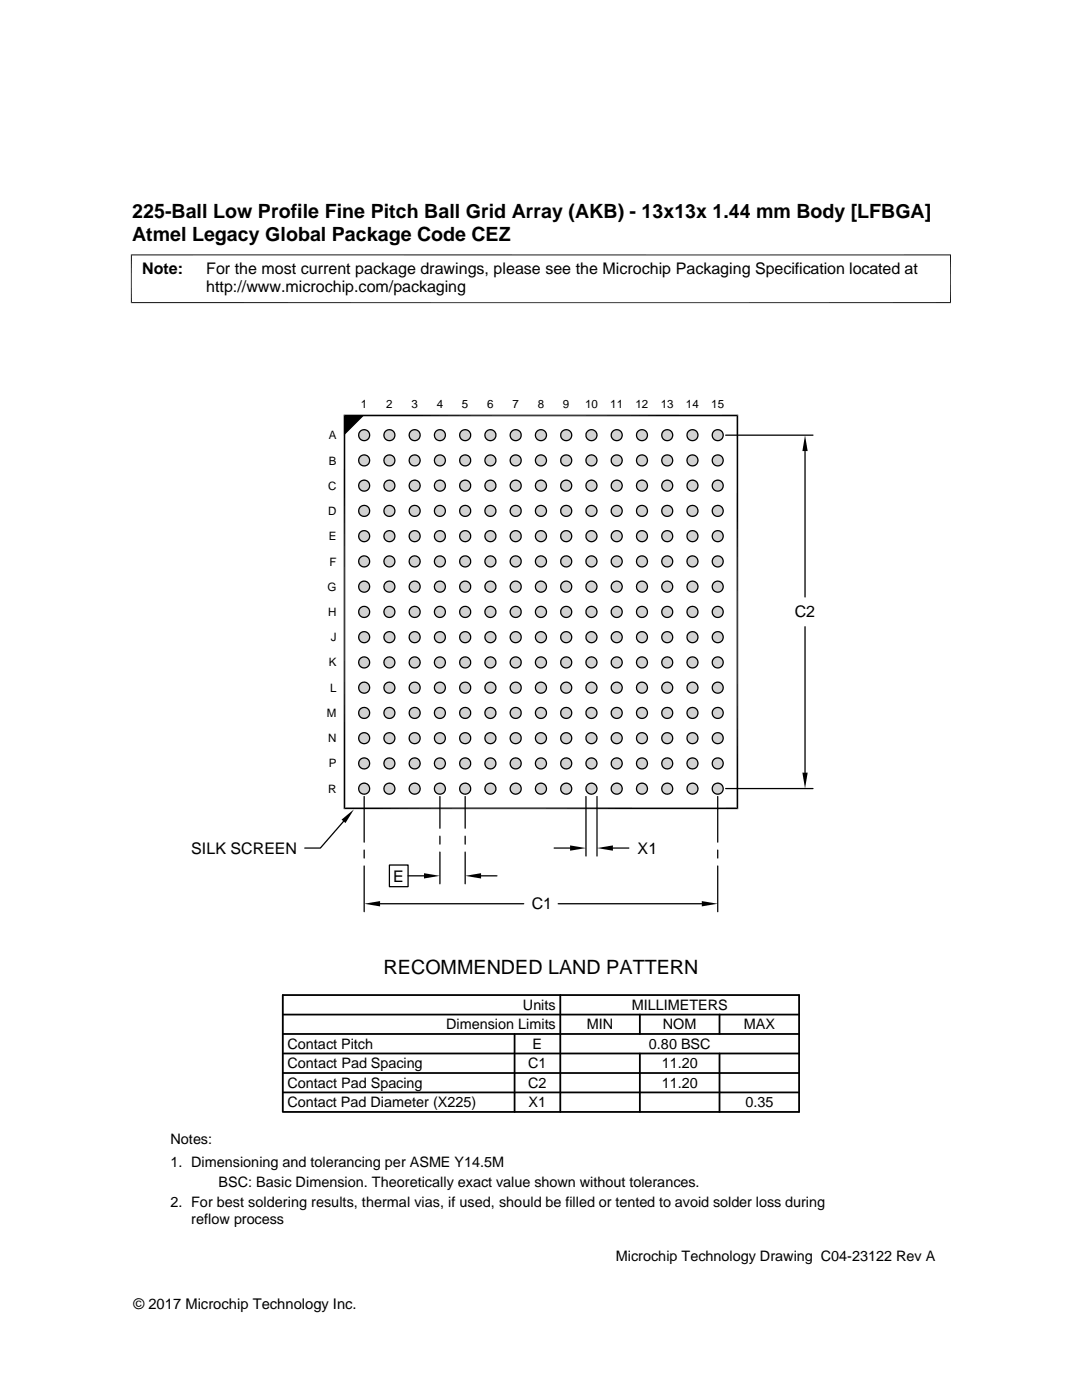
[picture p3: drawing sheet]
<svg xmlns="http://www.w3.org/2000/svg" width="216mm" height="279mm" viewBox="0 0 216 279" stroke-linecap="round" stroke-linejoin="round" font-family="sans-serif">
<defs><g id="words">
<g font-size="3.9">
<text x="26.4" y="43.5">225-Ball Low Profile Fine Pitch Ball Grid Array (AKB) - 13x13x 1.44 mm Body [LFBGA]</text>
<text x="26.4" y="48">Atmel Legacy Global Package Code CEZ</text>
<text x="76.5" y="194.5">RECOMMENDED LAND PATTERN</text>
</g>
<g font-size="3.2">
<text x="28.4" y="54.6">Note:</text>
<text x="41.1" y="58.3">http://www.microchip.com/packaging</text>
<text x="41.1" y="54.6">For the most current package drawings, please see the Microchip Packaging Specification located at</text>
<text x="158.6" y="123.2">C2</text>
<text x="38.2" y="170.4">SILK SCREEN</text>
<text x="127.2" y="170.4">X1</text>
<text x="78.5" y="175.9">E</text>
<text x="106.1" y="181.5">C1</text>
</g>
<g font-size="2.9">
<text x="104.3" y="201.6">Units</text>
<text x="126" y="201.6">MILLIMETERS</text>
<text x="57.3" y="209.3">Contact Pitch</text>
<text x="89" y="205.4">Dimension Limits</text>
<text x="106.3" y="209.3">E</text>
<text x="117.1" y="205.4">MIN</text>
<text x="129.5" y="209.3">0.80 BSC</text>
<text x="132.3" y="205.4">NOM</text>
<text x="148.4" y="205.4">MAX</text>
<text x="57.3" y="213.2">Contact Pad Spacing</text>
<text x="105.4" y="213.2">C1</text>
<text x="132" y="213.2">11.20</text>
<text x="57.3" y="217.1">Contact Pad Spacing</text>
<text x="57.3" y="221">Contact Pad Diameter (X225)</text>
<text x="105.4" y="217.1">C2</text>
<text x="105.5" y="221">X1</text>
<text x="132" y="217.1">11.20</text>
<text x="148.7" y="221">0.35</text>
<text x="34" y="228.3">Notes:</text>
<text x="34" y="232.9">1. Dimensioning and tolerancing per ASME Y14.5M</text>
<text x="43.6" y="236.9">BSC: Basic Dimension. Theoretically exact value shown without tolerances.</text>
<text x="34" y="241">2. For best soldering results, thermal vias, if used, should be filled or tented to avoid solder loss during</text>
<text x="38.1" y="244.3">reflow process</text>
<text x="122.9" y="251.7">Microchip Technology Drawing C04-23122 Rev A</text>
<text x="26.6" y="261.3">© 2017 Microchip Technology Inc.</text>
</g>
<g font-size="2.3">
<text x="72" y="81.3">1</text>
<text x="77.1" y="81.3">2</text>
<text x="82.1" y="81.3">3</text>
<text x="87.1" y="81.3">4</text>
<text x="92.2" y="81.3">5</text>
<text x="97.2" y="81.3">6</text>
<text x="102.3" y="81.3">7</text>
<text x="107.3" y="81.3">8</text>
<text x="112.3" y="81.3">9</text>
<text x="116.7" y="81.3">10</text>
<text x="121.8" y="81.3">11</text>
<text x="126.8" y="81.3">12</text>
<text x="131.8" y="81.3">13</text>
<text x="136.9" y="81.3">14</text>
<text x="141.9" y="81.3">15</text>
<text x="65.6" y="87.7">A</text>
<text x="65.6" y="92.7">B</text>
<text x="65.5" y="97.7">C</text>
<text x="65.5" y="102.8">D</text>
<text x="65.6" y="107.8">E</text>
<text x="65.7" y="112.9">F</text>
<text x="65.4" y="117.9">G</text>
<text x="65.5" y="122.9">H</text>
<text x="66" y="128">J</text>
<text x="65.6" y="133">K</text>
<text x="65.2" y="143.1">M</text>
<text x="65.9" y="138">L</text>
<text x="65.5" y="148.1">N</text>
<text x="65.6" y="153.2">P</text>
<text x="65.5" y="158.2">R</text>
</g>
</g></defs>
<g fill="#c0c0c0">
<path d="M72.5 85.7h.3z"/>
<path d="M77.6 85.7h.2z"/>
<path d="M82.6 85.7h.3z"/>
<path d="M87.6 85.7h.3z"/>
<path d="M92.7 85.7h.2z"/>
<path d="M97.7 85.7h.3z"/>
<path d="M102.7 85.7h.3z"/>
<path d="M107.8 85.7h.3z"/>
<path d="M112.8 85.7h.3z"/>
<path d="M117.9 85.7h.2z"/>
<path d="M122.9 85.7h.3z"/>
<path d="M127.9 85.7h.3z"/>
<path d="M133 85.7h.3z"/>
<path d="M138 85.7h.3z"/>
<path d="M143.1 85.7h.2z"/>
<path d="M143 85.8h.5z"/>
<path d="M143.1 85.7l.4 .1z"/>
<path d="M137.9 85.8h.5z"/>
<path d="M138 85.7l.4 .1z"/>
<path d="M132.9 85.8h.5z"/>
<path d="M133 85.7l.4 .1z"/>
<path d="M127.9 85.8h.5z"/>
<path d="M127.9 85.7l.5 .1z"/>
<path d="M122.8 85.8h.5z"/>
<path d="M122.9 85.7l.4 .1z"/>
<path d="M117.8 85.8h.5z"/>
<path d="M117.9 85.7l.4 .1z"/>
<path d="M112.7 85.8h.5z"/>
<path d="M112.8 85.7l.4 .1z"/>
<path d="M107.7 85.8h.5z"/>
<path d="M107.8 85.7l.4 .1z"/>
<path d="M102.7 85.8h.5z"/>
<path d="M102.7 85.7l.5 .1z"/>
<path d="M97.6 85.8h.5z"/>
<path d="M97.7 85.7l.4 .1z"/>
<path d="M92.6 85.8h.5z"/>
<path d="M92.7 85.7l.4 .1z"/>
<path d="M87.5 85.8h.5z"/>
<path d="M87.6 85.7l.4 .1z"/>
<path d="M82.5 85.8h.5z"/>
<path d="M82.6 85.7l.4 .1z"/>
<path d="M77.5 85.8h.5z"/>
<path d="M77.6 85.7l.4 .1z"/>
<path d="M72.4 85.8h.5z"/>
<path d="M72.5 85.7l.4 .1z"/>
<path d="M142.9 85.8h.7z"/>
<path d="M143 85.8h.6z"/>
<path d="M137.8 85.8h.7z"/>
<path d="M137.9 85.8h.6z"/>
<path d="M132.8 85.8h.7z"/>
<path d="M132.9 85.8h.6z"/>
<path d="M127.7 85.8h.7z"/>
<path d="M122.7 85.8h.7z"/>
<path d="M122.8 85.8h.6z"/>
<path d="M117.7 85.8h.7z"/>
<path d="M117.8 85.8h.6z"/>
<path d="M112.6 85.8h.7z"/>
<path d="M112.7 85.8h.6z"/>
<path d="M107.6 85.8h.7z"/>
<path d="M107.7 85.8h.6z"/>
<path d="M102.5 85.8h.8z"/>
<path d="M102.7 85.8h.6z"/>
<path d="M97.5 85.8h.7z"/>
<path d="M97.6 85.8h.6z"/>
<path d="M92.5 85.8h.7z"/>
<path d="M92.6 85.8h.6z"/>
<path d="M87.4 85.8h.7z"/>
<path d="M87.5 85.8h.6z"/>
<path d="M82.4 85.8h.7z"/>
<path d="M82.5 85.8h.6z"/>
<path d="M77.3 85.8h.7z"/>
<path d="M72.3 85.8h.7z"/>
<path d="M72.4 85.8h.6z"/>
<path d="M142.8 85.9h.9z"/>
<path d="M142.9 85.8l.8 .1z"/>
<path d="M137.7 85.9h.9z"/>
<path d="M137.8 85.8l.8 .1z"/>
<path d="M132.7 85.9h.9z"/>
<path d="M132.8 85.8l.8 .1z"/>
<path d="M127.7 85.9h.8z"/>
<path d="M127.7 85.8l.8 .1z"/>
<path d="M122.6 85.9h.9z"/>
<path d="M122.7 85.8l.8 .1z"/>
<path d="M117.6 85.9h.9z"/>
<path d="M117.7 85.8l.8 .1z"/>
<path d="M112.5 85.9h.9z"/>
<path d="M112.6 85.8l.8 .1z"/>
<path d="M107.5 85.9h.9z"/>
<path d="M107.6 85.8l.8 .1z"/>
<path d="M102.4 85.9h1z"/>
<path d="M102.5 85.8l.9 .1z"/>
<path d="M97.4 85.9h.9z"/>
<path d="M97.5 85.8l.8 .1z"/>
<path d="M92.4 85.9h.9z"/>
<path d="M92.5 85.8l.8 .1z"/>
<path d="M87.3 85.9h.9z"/>
<path d="M87.4 85.8l.8 .1z"/>
<path d="M82.3 85.9h.9z"/>
<path d="M82.4 85.8l.8 .1z"/>
<path d="M77.3 85.9h.9z"/>
<path d="M77.3 85.8l.9 .1z"/>
<path d="M72.2 85.9h.9z"/>
<path d="M72.3 85.8l.8 .1z"/>
<path d="M142.7 85.9h1.1z"/>
<path d="M142.8 85.9h1z"/>
<path d="M137.6 85.9h1.1z"/>
<path d="M137.7 85.9h1z"/>
<path d="M132.6 85.9h1.1z"/>
<path d="M132.7 85.9h1z"/>
<path d="M127.6 85.9h1z"/>
<path d="M127.7 85.9h.9z"/>
<path d="M122.5 85.9h1.1z"/>
<path d="M122.6 85.9h1z"/>
<path d="M117.5 85.9h1.1z"/>
<path d="M117.6 85.9h1z"/>
<path d="M112.4 85.9h1.1z"/>
<path d="M112.5 85.9h1z"/>
<path d="M107.4 85.9h1.1z"/>
<path d="M107.5 85.9h1z"/>
<path d="M102.3 85.9h1.1z"/>
<path d="M97.3 85.9h1.1z"/>
<path d="M97.4 85.9h1z"/>
<path d="M92.3 85.9h1.1z"/>
<path d="M92.4 85.9h1z"/>
<path d="M87.2 85.9h1.1z"/>
<path d="M87.3 85.9h1z"/>
<path d="M82.2 85.9h1.1z"/>
<path d="M82.3 85.9h1z"/>
<path d="M77.2 85.9h1.1z"/>
<path d="M77.3 85.9h1z"/>
<path d="M72.1 85.9h1.1z"/>
<path d="M72.2 85.9h1z"/>
<path d="M142.6 85.9h1.2z"/>
<path d="M137.5 85.9h1.3z"/>
<path d="M137.6 85.9h1.2z"/>
<path d="M132.5 85.9h1.3z"/>
<path d="M132.6 85.9h1.2z"/>
<path d="M127.5 85.9h1.2z"/>
<path d="M127.6 85.9h1.1z"/>
<path d="M122.4 85.9h1.3z"/>
<path d="M122.5 85.9h1.2z"/>
<path d="M117.4 85.9h1.3z"/>
<path d="M117.5 85.9h1.2z"/>
<path d="M112.4 85.9h1.2z"/>
<path d="M107.3 85.9h1.3z"/>
<path d="M107.4 85.9h1.2z"/>
<path d="M102.3 85.9h1.2z"/>
<path d="M97.2 85.9h1.3z"/>
<path d="M97.3 85.9h1.2z"/>
<path d="M92.2 85.9h1.3z"/>
<path d="M92.3 85.9h1.2z"/>
<path d="M87.1 85.9h1.3z"/>
<path d="M87.2 85.9h1.2z"/>
<path d="M82.1 85.9h1.3z"/>
<path d="M82.2 85.9h1.2z"/>
<path d="M77.1 85.9h1.2z"/>
<path d="M72 85.9h1.3z"/>
<path d="M72.1 85.9h1.2z"/>
<path d="M142.6 85.9l1.3 .1h-1.4z"/>
<path d="M142.6 85.9l1.3 .1z"/>
<path d="M137.5 85.9l1.4 .1h-1.4z"/>
<path d="M137.5 85.9l1.4 .1z"/>
<path d="M132.4 86h1.5z"/>
<path d="M132.5 85.9l1.4 .1z"/>
<path d="M127.5 85.9l1.3 .1h-1.4z"/>
<path d="M127.5 85.9l1.3 .1z"/>
<path d="M122.4 85.9l1.4 .1h-1.5z"/>
<path d="M122.4 85.9l1.4 .1z"/>
<path d="M117.4 85.9l1.3 .1h-1.4z"/>
<path d="M117.4 85.9l1.3 .1z"/>
<path d="M112.2 86h1.5z"/>
<path d="M112.4 85.9l1.3 .1z"/>
<path d="M107.2 86h1.4z"/>
<path d="M107.3 85.9l1.3 .1z"/>
<path d="M102.2 86h1.4z"/>
<path d="M102.3 85.9l1.3 .1z"/>
<path d="M97.1 86h1.5z"/>
<path d="M97.2 85.9l1.4 .1z"/>
<path d="M92.2 85.9l1.3 .1h-1.4z"/>
<path d="M92.2 85.9l1.3 .1z"/>
<path d="M87.1 85.9l1.4 .1h-1.4z"/>
<path d="M87.1 85.9l1.4 .1z"/>
<path d="M82.1 85.9l1.4 .1h-1.5z"/>
<path d="M82.1 85.9l1.4 .1z"/>
<path d="M77.1 85.9l1.3 .1h-1.4z"/>
<path d="M77.1 85.9l1.3 .1z"/>
<path d="M72 85.9l1.4 .1h-1.5z"/>
<path d="M72 85.9l1.4 .1z"/>
<path d="M142.5 86l1.5 .1z"/>
<path d="M137.5 86l1.5 .1z"/>
<path d="M132.4 86l1.5 .1z"/>
<path d="M127.3 86.1h1.6z"/>
<path d="M127.4 86l1.5 .1z"/>
<path d="M122.3 86.1h1.5z"/>
<path d="M122.3 86l1.5 .1z"/>
<path d="M117.2 86.1h1.6z"/>
<path d="M117.3 86l1.5 .1z"/>
<path d="M112.2 86l1.6 .1z"/>
<path d="M107.2 86l1.5 .1z"/>
<path d="M102.2 86l1.5 .1z"/>
<path d="M97.1 86l1.6 .1z"/>
<path d="M92.1 86l1.5 .1z"/>
<path d="M87.1 86l1.5 .1z"/>
<path d="M82 86l1.5 .1z"/>
<path d="M77 86l1.5 .1z"/>
<path d="M71.9 86l1.6 .1z"/>
<path d="M142.3 86.2h1.8z"/>
<path d="M142.4 86.1l1.7 .1z"/>
<path d="M137.3 86.2h1.7z"/>
<path d="M137.4 86.1l1.6 .1z"/>
<path d="M132.4 86.1l1.6 .1h-1.7z"/>
<path d="M132.4 86.1l1.6 .1z"/>
<path d="M127.3 86.1l1.6 .1h-1.7z"/>
<path d="M127.3 86.1l1.6 .1z"/>
<path d="M122.3 86.1l1.6 .1h-1.7z"/>
<path d="M122.3 86.1l1.6 .1z"/>
<path d="M117.2 86.1l1.7 .1h-1.7z"/>
<path d="M117.2 86.1l1.7 .1z"/>
<path d="M112.2 86.1l1.6 .1h-1.7z"/>
<path d="M112.2 86.1l1.6 .1z"/>
<path d="M107.1 86.1l1.7 .1h-1.7z"/>
<path d="M107.1 86.1l1.7 .1z"/>
<path d="M102.1 86.1l1.7 .1h-1.8z"/>
<path d="M102.1 86.1l1.7 .1z"/>
<path d="M97.1 86.1l1.6 .1h-1.7z"/>
<path d="M97.1 86.1l1.6 .1z"/>
<path d="M92 86.1l1.7 .1h-1.8z"/>
<path d="M92 86.1l1.7 .1z"/>
<path d="M87 86.1l1.6 .1h-1.7z"/>
<path d="M87 86.1l1.6 .1z"/>
<path d="M82 86.1l1.6 .1h-1.7z"/>
<path d="M82 86.1l1.6 .1z"/>
<path d="M76.9 86.1l1.7 .1h-1.8z"/>
<path d="M76.9 86.1l1.7 .1z"/>
<path d="M71.9 86.1l1.6 .1h-1.7z"/>
<path d="M71.9 86.1l1.6 .1z"/>
<path d="M142.3 86.2l1.8 .1z"/>
<path d="M137.3 86.2l1.8 .1h-1.9z"/>
<path d="M137.3 86.2l1.8 .1z"/>
<path d="M132.3 86.2l1.8 .1h-1.9z"/>
<path d="M132.3 86.2l1.8 .1z"/>
<path d="M127.2 86.2l1.8 .1h-1.8z"/>
<path d="M127.2 86.2l1.8 .1z"/>
<path d="M122.2 86.2l1.8 .1h-1.9z"/>
<path d="M122.2 86.2l1.8 .1z"/>
<path d="M117.2 86.2l1.7 .1h-1.8z"/>
<path d="M117.2 86.2l1.7 .1z"/>
<path d="M112.1 86.2l1.8 .1h-1.8z"/>
<path d="M112.1 86.2l1.8 .1z"/>
<path d="M107.1 86.2l1.8 .1h-1.9z"/>
<path d="M107.1 86.2l1.8 .1z"/>
<path d="M102 86.2l1.8 .1z"/>
<path d="M97 86.2l1.8 .1z"/>
<path d="M91.9 86.2l1.8 .1z"/>
<path d="M86.9 86.2l1.8 .1z"/>
<path d="M81.9 86.2l1.8 .1z"/>
<path d="M76.8 86.2l1.8 .1h-1.8z"/>
<path d="M76.8 86.2l1.8 .1z"/>
<path d="M71.8 86.2l1.8 .1h-1.9z"/>
<path d="M71.8 86.2l1.8 .1z"/>
<path d="M142.3 86.3h1.9h-2z"/>
<path d="M142.3 86.3h1.9z"/>
<path d="M137.2 86.3h1.9z"/>
<path d="M132.2 86.3h1.9z"/>
<path d="M127.2 86.3h1.9z"/>
<path d="M122.1 86.3h1.9h-1.9z"/>
<path d="M122.1 86.3h1.9z"/>
<path d="M117.1 86.3h1.9h-2z"/>
<path d="M117.1 86.3h1.9z"/>
<path d="M112.1 86.3h1.9h-2z"/>
<path d="M112.1 86.3h1.9z"/>
<path d="M107 86.3h1.9h-1.9z"/>
<path d="M107 86.3h1.9z"/>
<path d="M102 86.3h1.9h-2z"/>
<path d="M102 86.3h1.9z"/>
<path d="M96.9 86.3h1.9h-1.9z"/>
<path d="M96.9 86.3h1.9z"/>
<path d="M91.9 86.3h1.9h-2z"/>
<path d="M91.9 86.3h1.9z"/>
<path d="M86.9 86.3h1.9h-2z"/>
<path d="M86.9 86.3h1.9z"/>
<path d="M81.8 86.3h1.9h-1.9z"/>
<path d="M81.8 86.3h1.9z"/>
<path d="M76.8 86.3h1.9z"/>
<path d="M71.7 86.3h1.9z"/>
</g>
<path d="M142.2 86.4h2" fill="none" stroke="#c0c0c0" stroke-width=".2"/>
<path d="M142.2 86.3h2v.1z" fill="#c0c0c0"/>
<path d="M137.2 86.4h2" fill="none" stroke="#c0c0c0" stroke-width=".2"/>
<path d="M137.2 86.3h1.9l.1 .1z" fill="#c0c0c0"/>
<path d="M132.1 86.4h2.1" fill="none" stroke="#c0c0c0" stroke-width=".2"/>
<path d="M132.2 86.3h1.9l.1 .1z" fill="#c0c0c0"/>
<path d="M127.1 86.4h2" fill="none" stroke="#c0c0c0" stroke-width=".2"/>
<path d="M127.1 86.3h2v.1z" fill="#c0c0c0"/>
<path d="M81.7 86.4h2.1M86.8 86.4h2M91.8 86.4h2.1M96.8 86.4h2.1M101.9 86.4h2M106.9 86.4h2.1M112 86.4h2M117 86.4h2M122 86.4h2.1" fill="none" stroke="#c0c0c0" stroke-width=".2"/>
<path d="M81.8 86.3h1.9l.1 .1z" fill="#c0c0c0"/>
<path d="M76.7 86.4h2" fill="none" stroke="#c0c0c0" stroke-width=".2"/>
<path d="M76.7 86.3h2v.1z" fill="#c0c0c0"/>
<path d="M71.6 86.4h2.1" fill="none" stroke="#c0c0c0" stroke-width=".2"/>
<path d="M71.7 86.3h1.9l.1 .1z" fill="#c0c0c0"/>
<g fill="none" stroke="#c0c0c0" stroke-width=".2">
<path d="M71.6 86.7h2.2M71.6 86.8h2.2M71.6 86.9h2.2M71.6 87h2.2M71.6 86.6h2.1M71.6 87.1h2.1M71.6 87.2h2.1M71.6 86.5h2.1M76.6 86.7h2.2M76.6 86.8h2.2M76.6 86.9h2.2M76.6 87h2.2"/>
<path d="M76.6 86.6h2.2M76.6 87.1h2.2M76.6 87.2h2.2M76.6 86.5h2.2M81.6 86.7h2.2M81.6 86.8h2.2M81.6 86.9h2.2M81.6 87h2.2M81.7 86.6h2.1M81.7 87.1h2.1M81.7 87.2h2.1M81.7 86.5h2.1"/>
<path d="M86.7 86.7h2.2M86.7 86.8h2.2M86.7 86.9h2.2M86.7 87h2.2M86.7 87.1h2.2M86.7 86.6h2.2M86.7 86.5h2.1M86.7 87.2h2.1M91.7 86.7h2.2M91.7 86.8h2.2M91.7 86.9h2.2M91.7 87h2.2"/>
<path d="M91.7 86.6h2.2M91.7 87.1h2.2M91.8 86.5h2.1M91.8 87.2h2.1M96.8 86.7h2.2M96.8 86.8h2.2M96.8 86.9h2.2M96.8 87h2.2M96.8 86.6h2.1M96.8 87.1h2.1M96.8 86.5h2.1M96.8 87.2h2.1"/>
<path d="M101.8 86.7h2.2M101.8 86.8h2.2M101.8 86.9h2.2M101.8 87h2.2M101.8 86.5h2.1M101.8 86.6h2.2M101.8 87.1h2.2M101.8 87.2h2.1M106.8 86.7h2.2M106.8 86.8h2.3M106.8 86.9h2.3M106.8 87h2.2"/>
<path d="M106.9 86.6h2.1M106.9 87.1h2.1M106.9 86.5h2.1M106.9 87.2h2.1M111.9 86.7h2.2M111.9 86.8h2.2M111.9 86.9h2.2M111.9 87h2.2M111.9 86.6h2.2M111.9 87.1h2.2M111.9 86.5h2.1M111.9 87.2h2.1"/>
<path d="M116.9 86.7h2.2M116.9 86.8h2.2M116.9 86.9h2.2M116.9 87h2.2M116.9 86.6h2.2M116.9 87.1h2.2M117 86.5h2.1M117 87.2h2.1M122 86.7h2.1M122 86.8h2.2M122 86.9h2.2M122 87h2.1"/>
<path d="M122 86.6h2.1M122 87.1h2.1M122 86.5h2.1M122 87.2h2.1M127 86.7h2.2M127 86.8h2.2M127 86.9h2.2M127 87h2.2M127 86.6h2.2M127 87.1h2.2M127 86.5h2.2M127 87.2h2.2"/>
<path d="M132 86.7h2.2M132 86.8h2.2M132 86.9h2.2M132 87h2.2M132.1 86.6h2.1M132.1 87.1h2.1M132.1 86.5h2.1M132.1 87.2h2.1M137.1 86.7h2.2M137.1 86.8h2.2M137.1 86.9h2.2M137.1 87h2.2"/>
<path d="M137.1 86.6h2.2M137.1 87.1h2.2M137.1 86.5h2.1M137.1 87.2h2.1M142.1 86.7h2.2M142.1 86.8h2.2M142.1 86.9h2.2M142.1 87h2.2M142.1 86.6h2.2M142.1 87.1h2.2M142.2 86.5h2.1M142.2 87.2h2.1"/>
</g>
<path d="M142.2 87.2l2 .2h-2z" fill="#c0c0c0"/>
<path d="M142.2 87.3h2" fill="none" stroke="#c0c0c0" stroke-width=".2"/>
<path d="M137.2 87.2l1.9 .2h-1.9z" fill="#c0c0c0"/>
<path d="M137.2 87.3h2" fill="none" stroke="#c0c0c0" stroke-width=".2"/>
<path d="M132.1 87.2l2 .2h-1.9z" fill="#c0c0c0"/>
<path d="M132.1 87.3h2.1" fill="none" stroke="#c0c0c0" stroke-width=".2"/>
<path d="M127.1 87.2l2 .2h-2z" fill="#c0c0c0"/>
<path d="M127.1 87.3h2" fill="none" stroke="#c0c0c0" stroke-width=".2"/>
<path d="M122 87.2l2 .2h-1.9z" fill="#c0c0c0"/>
<path d="M122 87.3h2.1" fill="none" stroke="#c0c0c0" stroke-width=".2"/>
<path d="M117 87.2l2 .2h-2z" fill="#c0c0c0"/>
<path d="M106.9 87.3h2.1M112 87.3h2M117 87.3h2" fill="none" stroke="#c0c0c0" stroke-width=".2"/>
<path d="M101.9 87.2l2 .2h-2z" fill="#c0c0c0"/>
<path d="M101.9 87.3h2" fill="none" stroke="#c0c0c0" stroke-width=".2"/>
<path d="M96.8 87.2l2 .2h-1.9z" fill="#c0c0c0"/>
<path d="M96.8 87.3h2.1" fill="none" stroke="#c0c0c0" stroke-width=".2"/>
<path d="M91.8 87.2l2 .2h-2z" fill="#c0c0c0"/>
<path d="M91.8 87.3h2.1" fill="none" stroke="#c0c0c0" stroke-width=".2"/>
<path d="M86.8 87.2l2 .2h-2z" fill="#c0c0c0"/>
<path d="M86.8 87.3h2" fill="none" stroke="#c0c0c0" stroke-width=".2"/>
<path d="M81.7 87.2l2 .2h-1.9z" fill="#c0c0c0"/>
<path d="M81.7 87.3h2.1" fill="none" stroke="#c0c0c0" stroke-width=".2"/>
<path d="M76.7 87.2l2 .2h-2z" fill="#c0c0c0"/>
<path d="M76.7 87.3h2" fill="none" stroke="#c0c0c0" stroke-width=".2"/>
<path d="M71.6 87.2l2 .2h-1.9z" fill="#c0c0c0"/>
<path d="M71.6 87.3h2.1" fill="none" stroke="#c0c0c0" stroke-width=".2"/>
<g fill="#c0c0c0">
<path d="M142.2 87.4h1.9z"/>
<path d="M142.2 87.4h2z"/>
<path d="M137.2 87.4h1.9z"/>
<path d="M132.2 87.4h1.9z"/>
<path d="M127.1 87.4h1.9z"/>
<path d="M127.1 87.4h2z"/>
<path d="M122.1 87.4h1.9z"/>
<path d="M117 87.4h1.9z"/>
<path d="M117 87.4h2z"/>
<path d="M112 87.4h1.9z"/>
<path d="M112 87.4h2z"/>
<path d="M107 87.4h1.9z"/>
<path d="M101.9 87.4h1.9z"/>
<path d="M101.9 87.4h2z"/>
<path d="M96.9 87.4h1.9z"/>
<path d="M91.8 87.4h1.9z"/>
<path d="M91.8 87.4h2z"/>
<path d="M86.8 87.4h1.9z"/>
<path d="M86.8 87.4h2z"/>
<path d="M81.8 87.4h1.9z"/>
<path d="M76.7 87.4h1.9z"/>
<path d="M76.7 87.4h2z"/>
<path d="M71.7 87.4h1.9z"/>
<path d="M142.3 87.4l1.8 .1z"/>
<path d="M142.3 87.4h1.8z"/>
<path d="M137.2 87.4l1.8 .1z"/>
<path d="M132.2 87.4l1.8 .1z"/>
<path d="M127.2 87.4l1.7 .1z"/>
<path d="M127.2 87.4h1.8z"/>
<path d="M122.1 87.4l1.8 .1z"/>
<path d="M117.1 87.4l1.8 .1z"/>
<path d="M117.1 87.4h1.8z"/>
<path d="M112.1 87.4l1.7 .1z"/>
<path d="M112.1 87.4h1.8z"/>
<path d="M107 87.4l1.8 .1z"/>
<path d="M102 87.4l1.8 .1z"/>
<path d="M102 87.4h1.8z"/>
<path d="M96.9 87.4l1.8 .1z"/>
<path d="M91.9 87.4l1.8 .1z"/>
<path d="M91.9 87.4h1.8z"/>
<path d="M86.9 87.4l1.7 .1z"/>
<path d="M86.9 87.4h1.8z"/>
<path d="M81.8 87.4l1.8 .1z"/>
<path d="M76.8 87.4l1.8 .1z"/>
<path d="M76.8 87.4h1.8z"/>
<path d="M71.7 87.4l1.8 .1z"/>
<path d="M142.3 87.5l1.7 .1z"/>
<path d="M142.3 87.5h1.8z"/>
<path d="M137.3 87.5l1.7 .1z"/>
<path d="M137.3 87.5h1.7z"/>
<path d="M132.3 87.5l1.6 .1z"/>
<path d="M132.3 87.5h1.7z"/>
<path d="M127.2 87.5l1.7 .1z"/>
<path d="M127.2 87.5h1.7z"/>
<path d="M122.2 87.5l1.6 .1z"/>
<path d="M122.2 87.5h1.7z"/>
<path d="M117.2 87.5l1.6 .1z"/>
<path d="M117.2 87.5h1.7z"/>
<path d="M112.1 87.5l1.7 .1z"/>
<path d="M112.1 87.5h1.7z"/>
<path d="M107.1 87.5l1.6 .1z"/>
<path d="M107.1 87.5h1.7z"/>
<path d="M102 87.5l1.7 .1z"/>
<path d="M102 87.5h1.8z"/>
<path d="M97 87.5l1.7 .1z"/>
<path d="M97 87.5h1.7z"/>
<path d="M91.9 87.5l1.7 .1z"/>
<path d="M91.9 87.5h1.8z"/>
<path d="M86.9 87.5l1.7 .1z"/>
<path d="M86.9 87.5h1.7z"/>
<path d="M81.9 87.5l1.6 .1z"/>
<path d="M81.9 87.5h1.7z"/>
<path d="M76.8 87.5l1.7 .1z"/>
<path d="M76.8 87.5h1.8z"/>
<path d="M71.8 87.5l1.7 .1z"/>
<path d="M71.8 87.5h1.7z"/>
<path d="M142.4 87.6l1.5 .1z"/>
<path d="M142.4 87.6h1.6z"/>
<path d="M137.4 87.6l1.5 .1z"/>
<path d="M137.4 87.6h1.6z"/>
<path d="M132.4 87.6l1.5 .1z"/>
<path d="M132.4 87.6h1.5z"/>
<path d="M127.3 87.6l1.5 .1z"/>
<path d="M127.3 87.6h1.6z"/>
<path d="M122.3 87.6l1.5 .1z"/>
<path d="M122.3 87.6h1.5z"/>
<path d="M117.2 87.6l1.5 .1z"/>
<path d="M117.2 87.6h1.6z"/>
<path d="M112.2 87.6l1.5 .1z"/>
<path d="M112.2 87.6h1.6z"/>
<path d="M107.1 87.6l1.5 .1z"/>
<path d="M107.1 87.6h1.6z"/>
<path d="M102.1 87.6l1.5 .1z"/>
<path d="M102.1 87.6h1.6z"/>
<path d="M97.1 87.6l1.5 .1z"/>
<path d="M97.1 87.6h1.6z"/>
<path d="M92 87.6l1.5 .1z"/>
<path d="M92 87.6h1.6z"/>
<path d="M87 87.6l1.5 .1z"/>
<path d="M87 87.6h1.6z"/>
<path d="M82 87.6l1.5 .1z"/>
<path d="M82 87.6h1.5z"/>
<path d="M76.9 87.6l1.5 .1z"/>
<path d="M76.9 87.6h1.6z"/>
<path d="M71.9 87.6l1.5 .1z"/>
<path d="M71.9 87.6h1.6z"/>
<path d="M142.5 87.7h1.3z"/>
<path d="M142.5 87.7h1.4z"/>
<path d="M137.5 87.7h1.3z"/>
<path d="M137.5 87.7h1.4z"/>
<path d="M132.4 87.7h1.4z"/>
<path d="M132.4 87.7h1.5z"/>
<path d="M127.4 87.7h1.3z"/>
<path d="M127.4 87.7h1.4z"/>
<path d="M122.3 87.7h1.4z"/>
<path d="M122.3 87.7h1.5z"/>
<path d="M117.3 87.7h1.4z"/>
<path d="M112.2 87.7h1.4z"/>
<path d="M112.2 87.7h1.5z"/>
<path d="M107.2 87.7h1.4z"/>
<path d="M102.2 87.7h1.3z"/>
<path d="M102.2 87.7h1.4z"/>
<path d="M97.1 87.7h1.4z"/>
<path d="M97.1 87.7h1.5z"/>
<path d="M92.1 87.7h1.4z"/>
<path d="M87.1 87.7h1.3z"/>
<path d="M87.1 87.7h1.4z"/>
<path d="M82 87.7h1.4z"/>
<path d="M82 87.7h1.5z"/>
<path d="M77 87.7h1.3z"/>
<path d="M77 87.7h1.4z"/>
<path d="M71.9 87.7h1.4z"/>
<path d="M71.9 87.7h1.5z"/>
<path d="M142.6 87.7l1.2 .1z"/>
<path d="M142.6 87.7h1.2z"/>
<path d="M137.5 87.7l1.2 .1z"/>
<path d="M132.5 87.7l1.2 .1z"/>
<path d="M132.5 87.7h1.3z"/>
<path d="M127.5 87.7l1.1 .1z"/>
<path d="M127.5 87.7h1.2z"/>
<path d="M122.4 87.7l1.2 .1z"/>
<path d="M122.4 87.7h1.3z"/>
<path d="M117.4 87.7l1.2 .1z"/>
<path d="M117.4 87.7h1.3z"/>
<path d="M112.4 87.7l1.1 .1z"/>
<path d="M112.4 87.7h1.2z"/>
<path d="M107.3 87.7l1.2 .1z"/>
<path d="M107.3 87.7h1.3z"/>
<path d="M102.3 87.7l1.1 .1z"/>
<path d="M102.3 87.7h1.2z"/>
<path d="M97.2 87.7l1.2 .1z"/>
<path d="M97.2 87.7h1.3z"/>
<path d="M92.2 87.7l1.2 .1z"/>
<path d="M92.2 87.7h1.3z"/>
<path d="M87.1 87.7l1.2 .1z"/>
<path d="M82.1 87.7l1.2 .1z"/>
<path d="M82.1 87.7h1.3z"/>
<path d="M77.1 87.7l1.2 .1z"/>
<path d="M77.1 87.7h1.2z"/>
<path d="M72 87.7l1.2 .1z"/>
<path d="M72 87.7h1.3z"/>
<path d="M142.7 87.8h1z"/>
<path d="M142.7 87.8h1.1z"/>
<path d="M137.6 87.8h1z"/>
<path d="M137.6 87.8h1.1z"/>
<path d="M132.6 87.8h1z"/>
<path d="M132.6 87.8h1.1z"/>
<path d="M127.6 87.8h.9z"/>
<path d="M127.6 87.8h1z"/>
<path d="M122.5 87.8h1z"/>
<path d="M122.5 87.8h1.1z"/>
<path d="M117.5 87.8h1z"/>
<path d="M117.5 87.8h1.1z"/>
<path d="M112.4 87.8h1z"/>
<path d="M112.4 87.8h1.1z"/>
<path d="M107.4 87.8h1z"/>
<path d="M107.4 87.8h1.1z"/>
<path d="M102.3 87.8h1.1z"/>
<path d="M97.3 87.8h1z"/>
<path d="M97.3 87.8h1.1z"/>
<path d="M92.3 87.8h1z"/>
<path d="M92.3 87.8h1.1z"/>
<path d="M87.2 87.8h1z"/>
<path d="M87.2 87.8h1.1z"/>
<path d="M82.2 87.8h1z"/>
<path d="M82.2 87.8h1.1z"/>
<path d="M77.2 87.8h1z"/>
<path d="M77.2 87.8h1.1z"/>
<path d="M72.1 87.8h1z"/>
<path d="M72.1 87.8h1.1z"/>
<path d="M142.8 87.8l.8 .1z"/>
<path d="M142.8 87.8h.9z"/>
<path d="M137.7 87.8l.8 .1z"/>
<path d="M137.7 87.8h.9z"/>
<path d="M132.7 87.8l.8 .1z"/>
<path d="M132.7 87.8h.9z"/>
<path d="M127.7 87.8l.7 .1z"/>
<path d="M127.7 87.8h.8z"/>
<path d="M122.6 87.8l.8 .1z"/>
<path d="M122.6 87.8h.9z"/>
<path d="M117.6 87.8l.8 .1z"/>
<path d="M117.6 87.8h.9z"/>
<path d="M112.5 87.8l.8 .1z"/>
<path d="M112.5 87.8h.9z"/>
<path d="M107.5 87.8l.8 .1z"/>
<path d="M107.5 87.8h.9z"/>
<path d="M102.4 87.8l.9 .1z"/>
<path d="M102.4 87.8h1z"/>
<path d="M97.4 87.8l.8 .1z"/>
<path d="M97.4 87.8h.9z"/>
<path d="M92.4 87.8l.8 .1z"/>
<path d="M92.4 87.8h.9z"/>
<path d="M87.3 87.8l.8 .1z"/>
<path d="M87.3 87.8h.9z"/>
<path d="M82.3 87.8l.8 .1z"/>
<path d="M82.3 87.8h.9z"/>
<path d="M77.3 87.8l.7 .1z"/>
<path d="M77.3 87.8h.9z"/>
<path d="M72.2 87.8l.8 .1z"/>
<path d="M72.2 87.8h.9z"/>
<path d="M142.9 87.9h.6z"/>
<path d="M142.9 87.9h.7z"/>
<path d="M137.8 87.9h.6z"/>
<path d="M137.8 87.9h.7z"/>
<path d="M132.8 87.9h.6z"/>
<path d="M132.8 87.9h.7z"/>
<path d="M127.7 87.9h.7z"/>
<path d="M122.7 87.9h.6z"/>
<path d="M122.7 87.9h.7z"/>
<path d="M117.7 87.9h.6z"/>
<path d="M117.7 87.9h.7z"/>
<path d="M112.6 87.9h.6z"/>
<path d="M112.6 87.9h.7z"/>
<path d="M107.6 87.9h.6z"/>
<path d="M107.6 87.9h.7z"/>
<path d="M102.5 87.9h.7z"/>
<path d="M102.5 87.9h.8z"/>
<path d="M97.5 87.9h.6z"/>
<path d="M97.5 87.9h.7z"/>
<path d="M92.5 87.9h.6z"/>
<path d="M92.5 87.9h.7z"/>
<path d="M87.4 87.9h.6z"/>
<path d="M87.4 87.9h.7z"/>
<path d="M82.4 87.9h.6z"/>
<path d="M82.4 87.9h.7z"/>
<path d="M77.3 87.9h.7z"/>
<path d="M72.3 87.9h.6z"/>
<path d="M72.3 87.9h.7z"/>
<path d="M72.5 87.9h.3z"/>
<path d="M77.6 87.9h.2z"/>
<path d="M82.6 87.9h.3z"/>
<path d="M87.6 87.9h.3z"/>
<path d="M92.7 87.9h.2z"/>
<path d="M97.7 87.9h.3z"/>
<path d="M102.7 87.9h.3z"/>
<path d="M107.8 87.9h.3z"/>
<path d="M112.8 87.9h.3z"/>
<path d="M117.9 87.9h.2z"/>
<path d="M122.9 87.9h.3z"/>
<path d="M127.9 87.9h.3z"/>
<path d="M133 87.9h.3z"/>
<path d="M138 87.9h.3z"/>
<path d="M143.1 87.9h.2z"/>
<path d="M143 87.9h.3z"/>
<path d="M143 87.9h.5z"/>
<path d="M137.9 87.9h.4z"/>
<path d="M137.9 87.9h.5z"/>
<path d="M132.9 87.9h.4z"/>
<path d="M132.9 87.9h.5z"/>
<path d="M127.9 87.9h.5z"/>
<path d="M122.8 87.9h.4z"/>
<path d="M122.8 87.9h.5z"/>
<path d="M117.8 87.9h.3z"/>
<path d="M117.8 87.9h.5z"/>
<path d="M112.7 87.9h.4z"/>
<path d="M112.7 87.9h.5z"/>
<path d="M107.7 87.9h.4z"/>
<path d="M107.7 87.9h.5z"/>
<path d="M102.7 87.9h.5z"/>
<path d="M97.6 87.9h.4z"/>
<path d="M97.6 87.9h.5z"/>
<path d="M92.6 87.9h.3z"/>
<path d="M92.6 87.9h.5z"/>
<path d="M87.5 87.9h.4z"/>
<path d="M87.5 87.9h.5z"/>
<path d="M82.5 87.9h.4z"/>
<path d="M82.5 87.9h.5z"/>
<path d="M77.5 87.9h.3z"/>
<path d="M77.5 87.9h.5z"/>
<path d="M72.4 87.9h.4z"/>
<path d="M72.4 87.9h.5z"/>
<path d="M72.5 90.8h.3z"/>
<path d="M77.6 90.8h.2z"/>
<path d="M82.6 90.8h.3z"/>
<path d="M87.6 90.8h.3z"/>
<path d="M92.7 90.8h.2z"/>
<path d="M97.7 90.8h.3z"/>
<path d="M102.7 90.8h.3z"/>
<path d="M107.8 90.8h.3z"/>
<path d="M112.8 90.8h.3z"/>
<path d="M117.9 90.8h.2z"/>
<path d="M122.9 90.8h.3z"/>
<path d="M127.9 90.8h.3z"/>
<path d="M133 90.8h.3z"/>
<path d="M138 90.8h.3z"/>
<path d="M143.1 90.8h.2z"/>
<path d="M143 90.8h.5z"/>
<path d="M143.1 90.8h.4z"/>
<path d="M137.9 90.8h.5z"/>
<path d="M138 90.8h.4z"/>
<path d="M132.9 90.8h.5z"/>
<path d="M133 90.8h.4z"/>
<path d="M127.9 90.8h.5z"/>
<path d="M122.8 90.8h.5z"/>
<path d="M122.9 90.8h.4z"/>
<path d="M117.8 90.8h.5z"/>
<path d="M117.9 90.8h.4z"/>
<path d="M112.7 90.8h.5z"/>
<path d="M112.8 90.8h.4z"/>
<path d="M107.7 90.8h.5z"/>
<path d="M107.8 90.8h.4z"/>
<path d="M102.7 90.8h.5z"/>
<path d="M97.6 90.8h.5z"/>
<path d="M97.7 90.8h.4z"/>
<path d="M92.6 90.8h.5z"/>
<path d="M92.7 90.8h.4z"/>
<path d="M87.5 90.8h.5z"/>
<path d="M87.6 90.8h.4z"/>
<path d="M82.5 90.8h.5z"/>
<path d="M82.6 90.8h.4z"/>
<path d="M77.5 90.8h.5z"/>
<path d="M77.6 90.8h.4z"/>
<path d="M72.4 90.8h.5z"/>
<path d="M72.5 90.8h.4z"/>
<path d="M142.9 90.8h.7z"/>
<path d="M143 90.8h.6z"/>
<path d="M137.8 90.8h.7z"/>
<path d="M137.9 90.8h.6z"/>
<path d="M132.8 90.8h.7z"/>
<path d="M132.9 90.8h.6z"/>
<path d="M127.7 90.8h.7z"/>
<path d="M122.7 90.8h.7z"/>
<path d="M122.8 90.8h.6z"/>
<path d="M117.7 90.8h.7z"/>
<path d="M117.8 90.8h.6z"/>
<path d="M112.6 90.8h.7z"/>
<path d="M112.7 90.8h.6z"/>
<path d="M107.6 90.8h.7z"/>
<path d="M107.7 90.8h.6z"/>
<path d="M102.5 90.8h.8z"/>
<path d="M102.7 90.8h.6z"/>
<path d="M97.5 90.8h.7z"/>
<path d="M97.6 90.8h.6z"/>
<path d="M92.5 90.8h.7z"/>
<path d="M92.6 90.8h.6z"/>
<path d="M87.4 90.8h.7z"/>
<path d="M87.5 90.8h.6z"/>
<path d="M82.4 90.8h.7z"/>
<path d="M82.5 90.8h.6z"/>
<path d="M77.3 90.8h.7z"/>
<path d="M72.3 90.8h.7z"/>
<path d="M72.4 90.8h.6z"/>
<path d="M142.8 90.9h.9z"/>
<path d="M142.9 90.8l.8 .1z"/>
<path d="M137.7 90.9h.9z"/>
<path d="M137.8 90.8l.8 .1z"/>
<path d="M132.7 90.9h.9z"/>
<path d="M132.8 90.8l.8 .1z"/>
<path d="M127.7 90.9h.8z"/>
<path d="M127.7 90.8l.8 .1z"/>
<path d="M122.6 90.9h.9z"/>
<path d="M122.7 90.8l.8 .1z"/>
<path d="M117.6 90.9h.9z"/>
<path d="M117.7 90.8l.8 .1z"/>
<path d="M112.5 90.9h.9z"/>
<path d="M112.6 90.8l.8 .1z"/>
<path d="M107.5 90.9h.9z"/>
<path d="M107.6 90.8l.8 .1z"/>
<path d="M102.4 90.9h1z"/>
<path d="M102.5 90.8l.9 .1z"/>
<path d="M97.4 90.9h.9z"/>
<path d="M97.5 90.8l.8 .1z"/>
<path d="M92.4 90.9h.9z"/>
<path d="M92.5 90.8l.8 .1z"/>
<path d="M87.3 90.9h.9z"/>
<path d="M87.4 90.8l.8 .1z"/>
<path d="M82.3 90.9h.9z"/>
<path d="M82.4 90.8l.8 .1z"/>
<path d="M77.3 90.9h.9z"/>
<path d="M77.3 90.8l.9 .1z"/>
<path d="M72.2 90.9h.9z"/>
<path d="M72.3 90.8l.8 .1z"/>
<path d="M142.7 90.9h1.1z"/>
<path d="M142.8 90.9h1z"/>
<path d="M137.6 90.9h1.1z"/>
<path d="M137.7 90.9h1z"/>
<path d="M132.6 90.9h1.1z"/>
<path d="M132.7 90.9h1z"/>
<path d="M127.6 90.9h1z"/>
<path d="M127.7 90.9h.9z"/>
<path d="M122.5 90.9h1.1z"/>
<path d="M122.6 90.9h1z"/>
<path d="M117.5 90.9h1.1z"/>
<path d="M117.6 90.9h1z"/>
<path d="M112.4 90.9h1.1z"/>
<path d="M112.5 90.9h1z"/>
<path d="M107.4 90.9h1.1z"/>
<path d="M107.5 90.9h1z"/>
<path d="M102.3 90.9h1.1z"/>
<path d="M97.3 90.9h1.1z"/>
<path d="M97.4 90.9h1z"/>
<path d="M92.3 90.9h1.1z"/>
<path d="M92.4 90.9h1z"/>
<path d="M87.2 90.9h1.1z"/>
<path d="M87.3 90.9h1z"/>
<path d="M82.2 90.9h1.1z"/>
<path d="M82.3 90.9h1z"/>
<path d="M77.2 90.9h1.1z"/>
<path d="M77.3 90.9h1z"/>
<path d="M72.1 90.9h1.1z"/>
<path d="M72.2 90.9h1z"/>
<path d="M142.6 91h1.2z"/>
<path d="M142.7 90.9l1.1 .1z"/>
<path d="M137.5 91h1.3z"/>
<path d="M137.6 90.9l1.2 .1z"/>
<path d="M132.5 91h1.3z"/>
<path d="M132.6 90.9l1.2 .1z"/>
<path d="M127.5 91h1.2z"/>
<path d="M127.6 90.9l1.1 .1z"/>
<path d="M122.4 91h1.3z"/>
<path d="M122.5 90.9l1.2 .1z"/>
<path d="M117.4 91h1.3z"/>
<path d="M117.5 90.9l1.2 .1z"/>
<path d="M112.4 91h1.2z"/>
<path d="M112.4 90.9l1.2 .1z"/>
<path d="M107.4 90.9l1.2 .1z"/>
<path d="M102.3 90.9l1.2 .1z"/>
<path d="M97.3 90.9l1.2 .1z"/>
<path d="M92.2 91h1.3z"/>
<path d="M92.3 90.9l1.2 .1z"/>
<path d="M87.1 91h1.3z"/>
<path d="M87.2 90.9l1.2 .1z"/>
<path d="M82.1 91h1.3z"/>
<path d="M82.2 90.9l1.2 .1z"/>
<path d="M77.1 91h1.2z"/>
<path d="M77.2 90.9l1.1 .1z"/>
<path d="M72 91h1.3z"/>
<path d="M72.1 90.9l1.2 .1z"/>
<path d="M142.5 91.1h1.4z"/>
<path d="M142.6 91l1.3 .1z"/>
<path d="M137.5 91.1h1.4z"/>
<path d="M137.5 91l1.4 .1z"/>
<path d="M132.4 91.1h1.5z"/>
<path d="M132.5 91l1.4 .1z"/>
<path d="M127.4 91.1h1.4z"/>
<path d="M127.5 91l1.3 .1z"/>
<path d="M122.3 91.1h1.5z"/>
<path d="M122.4 91l1.4 .1z"/>
<path d="M117.3 91.1h1.4z"/>
<path d="M117.4 91l1.3 .1z"/>
<path d="M112.2 91.1h1.5z"/>
<path d="M112.4 91l1.3 .1z"/>
<path d="M107.2 91.1h1.4z"/>
<path d="M107.3 91l1.3 .1z"/>
<path d="M102.2 91.1h1.4z"/>
<path d="M102.3 91l1.3 .1z"/>
<path d="M97.1 91.1h1.5z"/>
<path d="M97.2 91l1.4 .1z"/>
<path d="M92.1 91.1h1.4z"/>
<path d="M92.2 91l1.3 .1z"/>
<path d="M87.1 91.1h1.4z"/>
<path d="M87.1 91l1.4 .1z"/>
<path d="M82 91.1h1.5z"/>
<path d="M82.1 91l1.4 .1z"/>
<path d="M77 91.1h1.4z"/>
<path d="M77.1 91l1.3 .1z"/>
<path d="M71.9 91.1h1.5z"/>
<path d="M72 91l1.4 .1z"/>
<path d="M142.5 91.1h1.5z"/>
<path d="M137.5 91.1h1.5z"/>
<path d="M127.3 91.1h1.6z"/>
<path d="M127.4 91.1h1.5z"/>
<path d="M117.2 91.1h1.6z"/>
<path d="M117.3 91.1h1.5z"/>
<path d="M112.2 91.1h1.6z"/>
<path d="M107.2 91.1h1.5z"/>
<path d="M102.2 91.1h1.5z"/>
<path d="M97.1 91.1h1.6z"/>
<path d="M92.1 91.1h1.5z"/>
<path d="M87.1 91.1h1.5z"/>
<path d="M77 91.1h1.5z"/>
<path d="M71.9 91.1h1.6z"/>
<path d="M142.4 91.1l1.7 .1h-1.8z"/>
<path d="M142.4 91.1l1.7 .1z"/>
<path d="M137.4 91.1l1.6 .1h-1.7z"/>
<path d="M137.4 91.1l1.6 .1z"/>
<path d="M132.3 91.2h1.7z"/>
<path d="M132.4 91.1l1.6 .1z"/>
<path d="M127.3 91.1l1.6 .1h-1.7z"/>
<path d="M127.3 91.1l1.6 .1z"/>
<path d="M122.3 91.1l1.6 .1h-1.7z"/>
<path d="M122.3 91.1l1.6 .1z"/>
<path d="M117.2 91.1l1.7 .1h-1.7z"/>
<path d="M117.2 91.1l1.7 .1z"/>
<path d="M112.2 91.1l1.6 .1h-1.7z"/>
<path d="M112.2 91.1l1.6 .1z"/>
<path d="M107.1 91.1l1.7 .1h-1.7z"/>
<path d="M107.1 91.1l1.7 .1z"/>
<path d="M102.1 91.1l1.7 .1h-1.8z"/>
<path d="M102.1 91.1l1.7 .1z"/>
<path d="M97.1 91.1l1.6 .1h-1.7z"/>
<path d="M97.1 91.1l1.6 .1z"/>
<path d="M92 91.1l1.7 .1h-1.8z"/>
<path d="M92 91.1l1.7 .1z"/>
<path d="M87 91.1l1.6 .1h-1.7z"/>
<path d="M87 91.1l1.6 .1z"/>
<path d="M82 91.1l1.6 .1h-1.7z"/>
<path d="M82 91.1l1.6 .1z"/>
<path d="M76.9 91.1l1.7 .1h-1.8z"/>
<path d="M76.9 91.1l1.7 .1z"/>
<path d="M71.9 91.1l1.6 .1h-1.7z"/>
<path d="M71.9 91.1l1.6 .1z"/>
<path d="M142.3 91.2l1.8 .1z"/>
<path d="M137.3 91.2l1.8 .1h-1.9z"/>
<path d="M137.3 91.2l1.8 .1z"/>
<path d="M132.3 91.2l1.8 .1h-1.9z"/>
<path d="M132.3 91.2l1.8 .1z"/>
<path d="M127.2 91.2l1.8 .1h-1.8z"/>
<path d="M127.2 91.2l1.8 .1z"/>
<path d="M122.2 91.2l1.8 .1h-1.9z"/>
<path d="M122.2 91.2l1.8 .1z"/>
<path d="M117.2 91.2l1.7 .1h-1.8z"/>
<path d="M117.2 91.2l1.7 .1z"/>
<path d="M112.1 91.2l1.8 .1h-1.8z"/>
<path d="M112.1 91.2l1.8 .1z"/>
<path d="M107.1 91.2l1.8 .1h-1.9z"/>
<path d="M107.1 91.2l1.8 .1z"/>
<path d="M102 91.2l1.8 .1z"/>
<path d="M97 91.2l1.8 .1z"/>
<path d="M91.9 91.2l1.8 .1z"/>
<path d="M86.9 91.2l1.8 .1z"/>
<path d="M81.9 91.2l1.8 .1z"/>
<path d="M76.8 91.2l1.8 .1h-1.8z"/>
<path d="M76.8 91.2l1.8 .1z"/>
<path d="M71.8 91.2l1.8 .1h-1.9z"/>
<path d="M71.8 91.2l1.8 .1z"/>
<path d="M142.3 91.3l1.9 .1h-2z"/>
<path d="M142.3 91.3l1.9 .1z"/>
<path d="M137.2 91.3l1.9 .1z"/>
<path d="M132.2 91.3l1.9 .1z"/>
<path d="M127.2 91.3l1.9 .1z"/>
<path d="M122.1 91.3l1.9 .1h-1.9z"/>
<path d="M122.1 91.3l1.9 .1z"/>
<path d="M117.1 91.3l1.9 .1h-2z"/>
<path d="M117.1 91.3l1.9 .1z"/>
<path d="M112.1 91.3l1.9 .1h-2z"/>
<path d="M112.1 91.3l1.9 .1z"/>
<path d="M107 91.3l1.9 .1h-1.9z"/>
<path d="M107 91.3l1.9 .1z"/>
<path d="M102 91.3l1.9 .1h-2z"/>
<path d="M102 91.3l1.9 .1z"/>
<path d="M96.9 91.3l1.9 .1h-1.9z"/>
<path d="M96.9 91.3l1.9 .1z"/>
<path d="M91.9 91.3l1.9 .1h-2z"/>
<path d="M91.9 91.3l1.9 .1z"/>
<path d="M86.9 91.3l1.9 .1h-2z"/>
<path d="M86.9 91.3l1.9 .1z"/>
<path d="M81.8 91.3l1.9 .1h-1.9z"/>
<path d="M81.8 91.3l1.9 .1z"/>
<path d="M76.8 91.3l1.9 .1z"/>
<path d="M71.7 91.3l1.9 .1z"/>
</g>
<path d="M142.2 91.4h2" fill="none" stroke="#c0c0c0" stroke-width=".2"/>
<path d="M142.2 91.4h2v.1z" fill="#c0c0c0"/>
<path d="M137.2 91.4h2" fill="none" stroke="#c0c0c0" stroke-width=".2"/>
<path d="M137.2 91.4h1.9l.1 .1z" fill="#c0c0c0"/>
<path d="M132.1 91.4h2.1" fill="none" stroke="#c0c0c0" stroke-width=".2"/>
<path d="M132.2 91.4h1.9l.1 .1z" fill="#c0c0c0"/>
<path d="M127.1 91.4h2" fill="none" stroke="#c0c0c0" stroke-width=".2"/>
<path d="M127.1 91.4h2v.1z" fill="#c0c0c0"/>
<path d="M81.7 91.4h2.1M86.8 91.4h2M91.8 91.4h2.1M96.8 91.4h2.1M101.9 91.4h2M106.9 91.4h2.1M112 91.4h2M117 91.4h2M122 91.4h2.1" fill="none" stroke="#c0c0c0" stroke-width=".2"/>
<path d="M81.8 91.4h1.9l.1 .1z" fill="#c0c0c0"/>
<path d="M76.7 91.4h2" fill="none" stroke="#c0c0c0" stroke-width=".2"/>
<path d="M76.7 91.4h2v.1z" fill="#c0c0c0"/>
<path d="M71.6 91.4h2.1" fill="none" stroke="#c0c0c0" stroke-width=".2"/>
<path d="M71.7 91.4h1.9l.1 .1z" fill="#c0c0c0"/>
<g fill="none" stroke="#c0c0c0" stroke-width=".2">
<path d="M71.6 91.7h2.2M71.6 91.8h2.2M71.6 91.9h2.2M71.6 92h2.2M71.6 91.6h2.1M71.6 92.1h2.1M71.6 92.2h2.1M71.6 91.5h2.1M76.6 91.7h2.2M76.6 91.8h2.2M76.6 91.9h2.2M76.6 92h2.2"/>
<path d="M76.6 91.6h2.2M76.6 92.1h2.2M76.6 92.2h2.2M76.6 91.5h2.2M81.6 91.7h2.2M81.6 91.8h2.2M81.6 91.9h2.2M81.6 92h2.2M81.7 91.6h2.1M81.7 92.1h2.1M81.7 92.2h2.1M81.7 91.5h2.1"/>
<path d="M86.7 91.7h2.2M86.7 91.8h2.2M86.7 91.9h2.2M86.7 92h2.2M86.7 92.1h2.2M86.7 91.6h2.2M86.7 91.5h2.1M86.7 92.2h2.1M91.7 91.7h2.2M91.7 91.8h2.2M91.7 91.9h2.2M91.7 92h2.2"/>
<path d="M91.7 91.6h2.2M91.7 92.1h2.2M91.8 91.5h2.1M91.8 92.2h2.1M96.8 91.7h2.2M96.8 91.8h2.2M96.8 91.9h2.2M96.8 92h2.2M96.8 91.6h2.1M96.8 92.1h2.1M96.8 91.5h2.1M96.8 92.2h2.1"/>
<path d="M101.8 91.7h2.2M101.8 91.8h2.2M101.8 91.9h2.2M101.8 92h2.2M101.8 91.5h2.1M101.8 91.6h2.2M101.8 92.1h2.2M101.8 92.2h2.1M106.8 91.7h2.2M106.8 91.8h2.3M106.8 91.9h2.3M106.8 92h2.2"/>
<path d="M106.9 91.6h2.1M106.9 92.1h2.1M106.9 91.5h2.1M106.9 92.2h2.1M111.9 91.7h2.2M111.9 91.8h2.2M111.9 91.9h2.2M111.9 92h2.2M111.9 91.6h2.2M111.9 92.1h2.2M111.9 91.5h2.1M111.9 92.2h2.1"/>
<path d="M116.9 91.7h2.2M116.9 91.8h2.2M116.9 91.9h2.2M116.9 92h2.2M116.9 91.6h2.2M116.9 92.1h2.2M117 91.5h2.1M117 92.2h2.1M122 91.7h2.1M122 91.8h2.2M122 91.9h2.2M122 92h2.1"/>
<path d="M122 91.6h2.1M122 92.1h2.1M122 91.5h2.1M122 92.2h2.1M127 91.7h2.2M127 91.8h2.2M127 91.9h2.2M127 92h2.2M127 91.6h2.2M127 92.1h2.2M127 91.5h2.2M127 92.2h2.2"/>
<path d="M132 91.7h2.2M132 91.8h2.2M132 91.9h2.2M132 92h2.2M132.1 91.6h2.1M132.1 92.1h2.1M132.1 91.5h2.1M132.1 92.2h2.1M137.1 91.7h2.2M137.1 91.8h2.2M137.1 91.9h2.2M137.1 92h2.2"/>
<path d="M137.1 91.6h2.2M137.1 92.1h2.2M137.1 91.5h2.1M137.1 92.2h2.1M142.1 91.7h2.2M142.1 91.8h2.2M142.1 91.9h2.2M142.1 92h2.2M142.1 91.6h2.2M142.1 92.1h2.2M142.2 91.5h2.1M142.2 92.2h2.1"/>
</g>
<path d="M142.2 92.3l2 .1h-2z" fill="#c0c0c0"/>
<path d="M142.2 92.3h2" fill="none" stroke="#c0c0c0" stroke-width=".2"/>
<path d="M137.2 92.3l1.9 .1h-1.9z" fill="#c0c0c0"/>
<path d="M137.2 92.3h2" fill="none" stroke="#c0c0c0" stroke-width=".2"/>
<path d="M132.1 92.3l2 .1h-1.9z" fill="#c0c0c0"/>
<path d="M132.1 92.3h2.1" fill="none" stroke="#c0c0c0" stroke-width=".2"/>
<path d="M127.1 92.3l2 .1h-2z" fill="#c0c0c0"/>
<path d="M127.1 92.3h2" fill="none" stroke="#c0c0c0" stroke-width=".2"/>
<path d="M122 92.3l2 .1h-1.9z" fill="#c0c0c0"/>
<path d="M122 92.3h2.1" fill="none" stroke="#c0c0c0" stroke-width=".2"/>
<path d="M117 92.3l2 .1h-2z" fill="#c0c0c0"/>
<path d="M106.9 92.3h2.1M112 92.3h2M117 92.3h2" fill="none" stroke="#c0c0c0" stroke-width=".2"/>
<path d="M101.9 92.3l2 .1h-2z" fill="#c0c0c0"/>
<path d="M101.9 92.3h2" fill="none" stroke="#c0c0c0" stroke-width=".2"/>
<path d="M96.8 92.3l2 .1h-1.9z" fill="#c0c0c0"/>
<path d="M96.8 92.3h2.1" fill="none" stroke="#c0c0c0" stroke-width=".2"/>
<path d="M91.8 92.3l2 .1h-2z" fill="#c0c0c0"/>
<path d="M91.8 92.3h2.1" fill="none" stroke="#c0c0c0" stroke-width=".2"/>
<path d="M86.8 92.3l2 .1h-2z" fill="#c0c0c0"/>
<path d="M86.8 92.3h2" fill="none" stroke="#c0c0c0" stroke-width=".2"/>
<path d="M81.7 92.3l2 .1h-1.9z" fill="#c0c0c0"/>
<path d="M81.7 92.3h2.1" fill="none" stroke="#c0c0c0" stroke-width=".2"/>
<path d="M76.7 92.3l2 .1h-2z" fill="#c0c0c0"/>
<path d="M76.7 92.3h2" fill="none" stroke="#c0c0c0" stroke-width=".2"/>
<path d="M71.6 92.3l2 .1h-1.9z" fill="#c0c0c0"/>
<path d="M71.6 92.3h2.1" fill="none" stroke="#c0c0c0" stroke-width=".2"/>
<g fill="#c0c0c0">
<path d="M142.2 92.4l1.9 .1z"/>
<path d="M142.2 92.4h2z"/>
<path d="M137.2 92.4l1.9 .1z"/>
<path d="M137.2 92.4h1.9z"/>
<path d="M132.2 92.4l1.9 .1z"/>
<path d="M132.2 92.4h1.9z"/>
<path d="M127.1 92.4l1.9 .1z"/>
<path d="M127.1 92.4h2z"/>
<path d="M122.1 92.4l1.9 .1z"/>
<path d="M122.1 92.4h1.9z"/>
<path d="M117 92.4l1.9 .1z"/>
<path d="M117 92.4h2z"/>
<path d="M112 92.4l1.9 .1z"/>
<path d="M112 92.4h2z"/>
<path d="M107 92.4l1.9 .1z"/>
<path d="M107 92.4h1.9z"/>
<path d="M101.9 92.4l1.9 .1z"/>
<path d="M101.9 92.4h2z"/>
<path d="M96.9 92.4l1.9 .1z"/>
<path d="M96.9 92.4h1.9z"/>
<path d="M91.8 92.4l1.9 .1z"/>
<path d="M91.8 92.4h2z"/>
<path d="M86.8 92.4l1.9 .1z"/>
<path d="M86.8 92.4h2z"/>
<path d="M81.8 92.4l1.9 .1z"/>
<path d="M81.8 92.4h1.9z"/>
<path d="M76.7 92.4l1.9 .1z"/>
<path d="M76.7 92.4h2z"/>
<path d="M71.7 92.4l1.9 .1z"/>
<path d="M71.7 92.4h1.9z"/>
<path d="M142.3 92.5l1.8 .1z"/>
<path d="M142.3 92.5h1.8z"/>
<path d="M137.2 92.5l1.8 .1z"/>
<path d="M137.2 92.5h1.9z"/>
<path d="M132.2 92.5l1.8 .1z"/>
<path d="M132.2 92.5h1.9z"/>
<path d="M127.2 92.5l1.7 .1z"/>
<path d="M127.2 92.5h1.8z"/>
<path d="M122.1 92.5l1.8 .1z"/>
<path d="M122.1 92.5h1.9z"/>
<path d="M117.1 92.5l1.8 .1z"/>
<path d="M117.1 92.5h1.8z"/>
<path d="M112.1 92.5l1.7 .1z"/>
<path d="M112.1 92.5h1.8z"/>
<path d="M107 92.5l1.8 .1z"/>
<path d="M107 92.5h1.9z"/>
<path d="M102 92.5l1.8 .1z"/>
<path d="M102 92.5h1.8z"/>
<path d="M96.9 92.5l1.8 .1z"/>
<path d="M96.9 92.5h1.9z"/>
<path d="M91.9 92.5l1.8 .1z"/>
<path d="M91.9 92.5h1.8z"/>
<path d="M86.9 92.5l1.7 .1z"/>
<path d="M86.9 92.5h1.8z"/>
<path d="M81.8 92.5l1.8 .1z"/>
<path d="M81.8 92.5h1.9z"/>
<path d="M76.8 92.5l1.8 .1z"/>
<path d="M76.8 92.5h1.8z"/>
<path d="M71.7 92.5l1.8 .1z"/>
<path d="M71.7 92.5h1.9z"/>
<path d="M142.3 92.6h1.7z"/>
<path d="M142.3 92.6h1.8z"/>
<path d="M137.3 92.6h1.7z"/>
<path d="M132.3 92.6h1.6z"/>
<path d="M132.3 92.6h1.7z"/>
<path d="M127.2 92.6h1.7z"/>
<path d="M122.2 92.6h1.6z"/>
<path d="M122.2 92.6h1.7z"/>
<path d="M117.2 92.6h1.6z"/>
<path d="M117.2 92.6h1.7z"/>
<path d="M112.1 92.6h1.7z"/>
<path d="M107.1 92.6h1.6z"/>
<path d="M107.1 92.6h1.7z"/>
<path d="M102 92.6h1.7z"/>
<path d="M102 92.6h1.8z"/>
<path d="M97 92.6h1.7z"/>
<path d="M91.9 92.6h1.7z"/>
<path d="M91.9 92.6h1.8z"/>
<path d="M86.9 92.6h1.7z"/>
<path d="M81.9 92.6h1.6z"/>
<path d="M81.9 92.6h1.7z"/>
<path d="M76.8 92.6h1.7z"/>
<path d="M76.8 92.6h1.8z"/>
<path d="M71.8 92.6h1.7z"/>
<path d="M142.4 92.6l1.5 .1z"/>
<path d="M142.4 92.6h1.6z"/>
<path d="M137.4 92.6l1.5 .1z"/>
<path d="M137.4 92.6h1.6z"/>
<path d="M132.4 92.6l1.5 .1z"/>
<path d="M132.4 92.6h1.5z"/>
<path d="M127.3 92.6l1.5 .1z"/>
<path d="M127.3 92.6h1.6z"/>
<path d="M122.3 92.6l1.5 .1z"/>
<path d="M122.3 92.6h1.5z"/>
<path d="M117.2 92.6l1.5 .1z"/>
<path d="M112.2 92.6l1.5 .1z"/>
<path d="M112.2 92.6h1.6z"/>
<path d="M107.1 92.6l1.5 .1z"/>
<path d="M102.1 92.6l1.5 .1z"/>
<path d="M102.1 92.6h1.6z"/>
<path d="M97.1 92.6l1.5 .1z"/>
<path d="M97.1 92.6h1.6z"/>
<path d="M92 92.6l1.5 .1z"/>
<path d="M92 92.6h1.6z"/>
<path d="M87 92.6l1.5 .1z"/>
<path d="M87 92.6h1.6z"/>
<path d="M82 92.6l1.5 .1z"/>
<path d="M82 92.6h1.5z"/>
<path d="M76.9 92.6l1.5 .1z"/>
<path d="M76.9 92.6h1.6z"/>
<path d="M71.9 92.6l1.5 .1z"/>
<path d="M71.9 92.6h1.6z"/>
<path d="M142.5 92.7l1.3 .1z"/>
<path d="M142.5 92.7h1.4z"/>
<path d="M137.5 92.7l1.3 .1z"/>
<path d="M137.5 92.7h1.4z"/>
<path d="M132.4 92.7l1.4 .1z"/>
<path d="M132.4 92.7h1.5z"/>
<path d="M127.4 92.7l1.3 .1z"/>
<path d="M127.4 92.7h1.4z"/>
<path d="M122.3 92.7l1.4 .1z"/>
<path d="M122.3 92.7h1.5z"/>
<path d="M117.3 92.7l1.4 .1z"/>
<path d="M117.3 92.7h1.4z"/>
<path d="M112.2 92.7l1.4 .1z"/>
<path d="M112.2 92.7h1.5z"/>
<path d="M107.2 92.7l1.4 .1z"/>
<path d="M107.2 92.7h1.4z"/>
<path d="M102.2 92.7l1.3 .1z"/>
<path d="M102.2 92.7h1.4z"/>
<path d="M97.1 92.7l1.4 .1z"/>
<path d="M97.1 92.7h1.5z"/>
<path d="M92.1 92.7l1.4 .1z"/>
<path d="M92.1 92.7h1.4z"/>
<path d="M87.1 92.7l1.3 .1z"/>
<path d="M87.1 92.7h1.4z"/>
<path d="M82 92.7l1.4 .1z"/>
<path d="M82 92.7h1.5z"/>
<path d="M77 92.7l1.3 .1z"/>
<path d="M77 92.7h1.4z"/>
<path d="M71.9 92.7l1.4 .1z"/>
<path d="M71.9 92.7h1.5z"/>
<path d="M142.6 92.8h1.2z"/>
<path d="M137.5 92.8h1.2z"/>
<path d="M137.5 92.8h1.3z"/>
<path d="M132.5 92.8h1.2z"/>
<path d="M132.5 92.8h1.3z"/>
<path d="M127.5 92.8h1.1z"/>
<path d="M127.5 92.8h1.2z"/>
<path d="M122.4 92.8h1.2z"/>
<path d="M122.4 92.8h1.3z"/>
<path d="M117.4 92.8h1.2z"/>
<path d="M117.4 92.8h1.3z"/>
<path d="M112.4 92.8h1.1z"/>
<path d="M112.4 92.8h1.2z"/>
<path d="M107.3 92.8h1.2z"/>
<path d="M107.3 92.8h1.3z"/>
<path d="M102.3 92.8h1.1z"/>
<path d="M102.3 92.8h1.2z"/>
<path d="M97.2 92.8h1.2z"/>
<path d="M97.2 92.8h1.3z"/>
<path d="M92.2 92.8h1.2z"/>
<path d="M92.2 92.8h1.3z"/>
<path d="M87.1 92.8h1.2z"/>
<path d="M87.1 92.8h1.3z"/>
<path d="M82.1 92.8h1.2z"/>
<path d="M82.1 92.8h1.3z"/>
<path d="M77.1 92.8h1.2z"/>
<path d="M72 92.8h1.2z"/>
<path d="M72 92.8h1.3z"/>
<path d="M142.7 92.8l1 .1z"/>
<path d="M142.7 92.8h1.1z"/>
<path d="M137.6 92.8l1 .1z"/>
<path d="M137.6 92.8h1.1z"/>
<path d="M132.6 92.8l1 .1z"/>
<path d="M132.6 92.8h1.1z"/>
<path d="M127.6 92.8l.9 .1z"/>
<path d="M127.6 92.8h1z"/>
<path d="M122.5 92.8l1 .1z"/>
<path d="M122.5 92.8h1.1z"/>
<path d="M117.5 92.8l1 .1z"/>
<path d="M117.5 92.8h1.1z"/>
<path d="M112.4 92.8l1 .1z"/>
<path d="M107.4 92.8l1 .1z"/>
<path d="M107.4 92.8h1.1z"/>
<path d="M102.3 92.8l1.1 .1z"/>
<path d="M97.3 92.8l1 .1z"/>
<path d="M97.3 92.8h1.1z"/>
<path d="M92.3 92.8l1 .1z"/>
<path d="M92.3 92.8h1.1z"/>
<path d="M87.2 92.8l1 .1z"/>
<path d="M87.2 92.8h1.1z"/>
<path d="M82.2 92.8l1 .1z"/>
<path d="M82.2 92.8h1.1z"/>
<path d="M77.2 92.8l1 .1z"/>
<path d="M77.2 92.8h1.1z"/>
<path d="M72.1 92.8l1 .1z"/>
<path d="M72.1 92.8h1.1z"/>
<path d="M142.8 92.9h.8z"/>
<path d="M142.8 92.9h.9z"/>
<path d="M137.7 92.9h.8z"/>
<path d="M137.7 92.9h.9z"/>
<path d="M132.7 92.9h.8z"/>
<path d="M132.7 92.9h.9z"/>
<path d="M127.7 92.9h.7z"/>
<path d="M127.7 92.9h.8z"/>
<path d="M122.6 92.9h.8z"/>
<path d="M122.6 92.9h.9z"/>
<path d="M117.6 92.9h.8z"/>
<path d="M117.6 92.9h.9z"/>
<path d="M112.5 92.9h.8z"/>
<path d="M112.5 92.9h.9z"/>
<path d="M107.5 92.9h.8z"/>
<path d="M107.5 92.9h.9z"/>
<path d="M102.4 92.9h.9z"/>
<path d="M102.4 92.9h1z"/>
<path d="M97.4 92.9h.8z"/>
<path d="M97.4 92.9h.9z"/>
<path d="M92.4 92.9h.8z"/>
<path d="M92.4 92.9h.9z"/>
<path d="M87.3 92.9h.8z"/>
<path d="M87.3 92.9h.9z"/>
<path d="M82.3 92.9h.8z"/>
<path d="M82.3 92.9h.9z"/>
<path d="M77.3 92.9h.7z"/>
<path d="M77.3 92.9h.9z"/>
<path d="M72.2 92.9h.8z"/>
<path d="M72.2 92.9h.9z"/>
<path d="M142.9 92.9l.6 .1z"/>
<path d="M142.9 92.9h.7z"/>
<path d="M137.8 92.9l.6 .1z"/>
<path d="M137.8 92.9h.7z"/>
<path d="M132.8 92.9l.6 .1z"/>
<path d="M132.8 92.9h.7z"/>
<path d="M127.7 92.9l.7 .1z"/>
<path d="M122.7 92.9l.6 .1z"/>
<path d="M122.7 92.9h.7z"/>
<path d="M117.7 92.9l.6 .1z"/>
<path d="M117.7 92.9h.7z"/>
<path d="M112.6 92.9l.6 .1z"/>
<path d="M112.6 92.9h.7z"/>
<path d="M107.6 92.9l.6 .1z"/>
<path d="M107.6 92.9h.7z"/>
<path d="M102.5 92.9l.7 .1z"/>
<path d="M102.5 92.9h.8z"/>
<path d="M97.5 92.9l.6 .1z"/>
<path d="M97.5 92.9h.7z"/>
<path d="M92.5 92.9l.6 .1z"/>
<path d="M92.5 92.9h.7z"/>
<path d="M87.4 92.9l.6 .1z"/>
<path d="M87.4 92.9h.7z"/>
<path d="M82.4 92.9l.6 .1z"/>
<path d="M82.4 92.9h.7z"/>
<path d="M77.3 92.9l.7 .1z"/>
<path d="M72.3 92.9l.6 .1z"/>
<path d="M72.3 92.9h.7z"/>
<path d="M72.5 93h.3z"/>
<path d="M77.6 93h.2z"/>
<path d="M82.6 93h.3z"/>
<path d="M87.6 93h.3z"/>
<path d="M92.7 93h.2z"/>
<path d="M97.7 93h.3z"/>
<path d="M102.7 93h.3z"/>
<path d="M107.8 93h.3z"/>
<path d="M112.8 93h.3z"/>
<path d="M117.9 93h.2z"/>
<path d="M122.9 93h.3z"/>
<path d="M127.9 93h.3z"/>
<path d="M133 93h.3z"/>
<path d="M138 93h.3z"/>
<path d="M143.1 93h.2z"/>
<path d="M143 93h.3z"/>
<path d="M143 93h.5z"/>
<path d="M137.9 93h.4z"/>
<path d="M137.9 93h.5z"/>
<path d="M132.9 93h.4z"/>
<path d="M132.9 93h.5z"/>
<path d="M127.9 93h.5z"/>
<path d="M122.8 93h.4z"/>
<path d="M122.8 93h.5z"/>
<path d="M117.8 93h.3z"/>
<path d="M117.8 93h.5z"/>
<path d="M112.7 93h.4z"/>
<path d="M112.7 93h.5z"/>
<path d="M107.7 93h.4z"/>
<path d="M107.7 93h.5z"/>
<path d="M102.7 93h.5z"/>
<path d="M97.6 93h.4z"/>
<path d="M97.6 93h.5z"/>
<path d="M92.6 93h.3z"/>
<path d="M92.6 93h.5z"/>
<path d="M87.5 93h.4z"/>
<path d="M87.5 93h.5z"/>
<path d="M82.5 93h.4z"/>
<path d="M82.5 93h.5z"/>
<path d="M77.5 93h.3z"/>
<path d="M77.5 93h.5z"/>
<path d="M72.4 93h.4z"/>
<path d="M72.4 93h.5z"/>
<path d="M72.5 95.8h.3z"/>
<path d="M77.6 95.8h.2z"/>
<path d="M82.6 95.8h.3z"/>
<path d="M87.6 95.8h.3z"/>
<path d="M92.7 95.8h.2z"/>
<path d="M97.7 95.8h.3z"/>
<path d="M102.7 95.8h.3z"/>
<path d="M107.8 95.8h.3z"/>
<path d="M112.8 95.8h.3z"/>
<path d="M117.9 95.8h.2z"/>
<path d="M122.9 95.8h.3z"/>
<path d="M127.9 95.8h.3z"/>
<path d="M133 95.8h.3z"/>
<path d="M138 95.8h.3z"/>
<path d="M143.1 95.8h.2z"/>
<path d="M143 95.8h.5z"/>
<path d="M143.1 95.8h.4z"/>
<path d="M137.9 95.8h.5z"/>
<path d="M138 95.8h.4z"/>
<path d="M132.9 95.8h.5z"/>
<path d="M133 95.8h.4z"/>
<path d="M127.9 95.8h.5z"/>
<path d="M122.8 95.8h.5z"/>
<path d="M122.9 95.8h.4z"/>
<path d="M117.8 95.8h.5z"/>
<path d="M117.9 95.8h.4z"/>
<path d="M112.7 95.8h.5z"/>
<path d="M112.8 95.8h.4z"/>
<path d="M107.7 95.8h.5z"/>
<path d="M107.8 95.8h.4z"/>
<path d="M102.7 95.8h.5z"/>
<path d="M97.6 95.8h.5z"/>
<path d="M97.7 95.8h.4z"/>
<path d="M92.6 95.8h.5z"/>
<path d="M92.7 95.8h.4z"/>
<path d="M87.5 95.8h.5z"/>
<path d="M87.6 95.8h.4z"/>
<path d="M82.5 95.8h.5z"/>
<path d="M82.6 95.8h.4z"/>
<path d="M77.5 95.8h.5z"/>
<path d="M77.6 95.8h.4z"/>
<path d="M72.4 95.8h.5z"/>
<path d="M72.5 95.8h.4z"/>
<path d="M142.9 95.9h.7z"/>
<path d="M143 95.8l.6 .1z"/>
<path d="M137.8 95.9h.7z"/>
<path d="M137.9 95.8l.6 .1z"/>
<path d="M132.8 95.9h.7z"/>
<path d="M132.9 95.8l.6 .1z"/>
<path d="M127.7 95.9h.7z"/>
<path d="M127.9 95.8l.5 .1z"/>
<path d="M122.7 95.9h.7z"/>
<path d="M122.8 95.8l.6 .1z"/>
<path d="M117.7 95.9h.7z"/>
<path d="M117.8 95.8l.6 .1z"/>
<path d="M112.6 95.9h.7z"/>
<path d="M112.7 95.8l.6 .1z"/>
<path d="M107.6 95.9h.7z"/>
<path d="M107.7 95.8l.6 .1z"/>
<path d="M102.5 95.9h.8z"/>
<path d="M102.7 95.8l.6 .1z"/>
<path d="M97.5 95.9h.7z"/>
<path d="M97.6 95.8l.6 .1z"/>
<path d="M92.5 95.9h.7z"/>
<path d="M92.6 95.8l.6 .1z"/>
<path d="M87.4 95.9h.7z"/>
<path d="M87.5 95.8l.6 .1z"/>
<path d="M82.4 95.9h.7z"/>
<path d="M82.5 95.8l.6 .1z"/>
<path d="M77.3 95.9h.7z"/>
<path d="M77.5 95.8l.5 .1z"/>
<path d="M72.3 95.9h.7z"/>
<path d="M72.4 95.8l.6 .1z"/>
<path d="M142.8 95.9h.9z"/>
<path d="M142.9 95.9h.8z"/>
<path d="M137.7 95.9h.9z"/>
<path d="M137.8 95.9h.8z"/>
<path d="M132.7 95.9h.9z"/>
<path d="M132.8 95.9h.8z"/>
<path d="M127.7 95.9h.8z"/>
<path d="M122.6 95.9h.9z"/>
<path d="M122.7 95.9h.8z"/>
<path d="M117.6 95.9h.9z"/>
<path d="M117.7 95.9h.8z"/>
<path d="M112.5 95.9h.9z"/>
<path d="M112.6 95.9h.8z"/>
<path d="M107.5 95.9h.9z"/>
<path d="M107.6 95.9h.8z"/>
<path d="M102.4 95.9h1z"/>
<path d="M102.5 95.9h.9z"/>
<path d="M97.4 95.9h.9z"/>
<path d="M97.5 95.9h.8z"/>
<path d="M92.4 95.9h.9z"/>
<path d="M92.5 95.9h.8z"/>
<path d="M87.3 95.9h.9z"/>
<path d="M87.4 95.9h.8z"/>
<path d="M82.3 95.9h.9z"/>
<path d="M82.4 95.9h.8z"/>
<path d="M77.3 95.9h.9z"/>
<path d="M72.2 95.9h.9z"/>
<path d="M72.3 95.9h.8z"/>
<path d="M142.7 96h1.1z"/>
<path d="M142.8 95.9l1 .1z"/>
<path d="M137.6 96h1.1z"/>
<path d="M137.7 95.9l1 .1z"/>
<path d="M132.6 96h1.1z"/>
<path d="M132.7 95.9l1 .1z"/>
<path d="M127.6 96h1z"/>
<path d="M127.7 95.9l.9 .1z"/>
<path d="M122.5 96h1.1z"/>
<path d="M122.6 95.9l1 .1z"/>
<path d="M117.5 96h1.1z"/>
<path d="M117.6 95.9l1 .1z"/>
<path d="M112.4 96h1.1z"/>
<path d="M112.5 95.9l1 .1z"/>
<path d="M107.4 96h1.1z"/>
<path d="M107.5 95.9l1 .1z"/>
<path d="M102.3 96h1.1z"/>
<path d="M102.4 95.9l1 .1z"/>
<path d="M97.3 96h1.1z"/>
<path d="M97.4 95.9l1 .1z"/>
<path d="M92.3 96h1.1z"/>
<path d="M92.4 95.9l1 .1z"/>
<path d="M87.2 96h1.1z"/>
<path d="M87.3 95.9l1 .1z"/>
<path d="M82.2 96h1.1z"/>
<path d="M82.3 95.9l1 .1z"/>
<path d="M77.2 96h1.1z"/>
<path d="M77.3 95.9l1 .1z"/>
<path d="M72.1 96h1.1z"/>
<path d="M72.2 95.9l1 .1z"/>
<path d="M142.6 96h1.2z"/>
<path d="M137.5 96h1.3z"/>
<path d="M137.6 96h1.2z"/>
<path d="M132.5 96h1.3z"/>
<path d="M132.6 96h1.2z"/>
<path d="M127.5 96h1.2z"/>
<path d="M127.6 96h1.1z"/>
<path d="M122.4 96h1.3z"/>
<path d="M122.5 96h1.2z"/>
<path d="M117.4 96h1.3z"/>
<path d="M117.5 96h1.2z"/>
<path d="M112.4 96h1.2z"/>
<path d="M107.4 96h1.2z"/>
<path d="M102.3 96h1.2z"/>
<path d="M97.3 96h1.2z"/>
<path d="M92.2 96h1.3z"/>
<path d="M92.3 96h1.2z"/>
<path d="M87.1 96h1.3z"/>
<path d="M87.2 96h1.2z"/>
<path d="M82.1 96h1.3z"/>
<path d="M82.2 96h1.2z"/>
<path d="M77.1 96h1.2z"/>
<path d="M72 96h1.3z"/>
<path d="M72.1 96h1.2z"/>
<path d="M142.5 96.1h1.4z"/>
<path d="M142.6 96l1.3 .1z"/>
<path d="M137.5 96.1h1.4z"/>
<path d="M137.5 96l1.4 .1z"/>
<path d="M132.4 96.1h1.5z"/>
<path d="M132.5 96l1.4 .1z"/>
<path d="M127.4 96.1h1.4z"/>
<path d="M127.5 96l1.3 .1z"/>
<path d="M122.3 96.1h1.5z"/>
<path d="M122.4 96l1.4 .1z"/>
<path d="M117.3 96.1h1.4z"/>
<path d="M117.4 96l1.3 .1z"/>
<path d="M112.2 96.1h1.5z"/>
<path d="M112.4 96l1.3 .1z"/>
<path d="M107.2 96.1h1.4z"/>
<path d="M107.3 96l1.3 .1z"/>
<path d="M102.2 96.1h1.4z"/>
<path d="M102.3 96l1.3 .1z"/>
<path d="M97.1 96.1h1.5z"/>
<path d="M97.2 96l1.4 .1z"/>
<path d="M92.1 96.1h1.4z"/>
<path d="M92.2 96l1.3 .1z"/>
<path d="M87.1 96.1h1.4z"/>
<path d="M87.1 96l1.4 .1z"/>
<path d="M82 96.1h1.5z"/>
<path d="M82.1 96l1.4 .1z"/>
<path d="M77 96.1h1.4z"/>
<path d="M77.1 96l1.3 .1z"/>
<path d="M71.9 96.1h1.5z"/>
<path d="M72 96l1.4 .1z"/>
<path d="M142.5 96.1l1.5 .1z"/>
<path d="M137.5 96.1l1.5 .1z"/>
<path d="M132.4 96.1l1.5 .1z"/>
<path d="M127.3 96.2h1.6z"/>
<path d="M127.4 96.1l1.5 .1z"/>
<path d="M122.3 96.2h1.5z"/>
<path d="M122.3 96.1l1.5 .1z"/>
<path d="M117.2 96.2h1.6z"/>
<path d="M117.3 96.1l1.5 .1z"/>
<path d="M112.2 96.1l1.6 .1z"/>
<path d="M107.2 96.1l1.5 .1z"/>
<path d="M102.2 96.1l1.5 .1z"/>
<path d="M97.1 96.1l1.6 .1z"/>
<path d="M92.1 96.1l1.5 .1z"/>
<path d="M87.1 96.1l1.5 .1z"/>
<path d="M82 96.1l1.5 .1z"/>
<path d="M77 96.1l1.5 .1z"/>
<path d="M71.9 96.1l1.6 .1z"/>
<path d="M142.4 96.2h1.7h-1.8z"/>
<path d="M142.4 96.2h1.7z"/>
<path d="M137.4 96.2h1.6h-1.7z"/>
<path d="M137.4 96.2h1.6z"/>
<path d="M132.3 96.2h1.7z"/>
<path d="M132.4 96.2h1.6z"/>
<path d="M127.3 96.2h1.6h-1.7z"/>
<path d="M122.3 96.2h1.6h-1.7z"/>
<path d="M122.3 96.2h1.6z"/>
<path d="M117.2 96.2h1.7h-1.7z"/>
<path d="M117.2 96.2h1.7z"/>
<path d="M112.2 96.2h1.6h-1.7z"/>
<path d="M112.2 96.2h1.6z"/>
<path d="M107.1 96.2h1.7h-1.7z"/>
<path d="M107.1 96.2h1.7z"/>
<path d="M102.1 96.2h1.7h-1.8z"/>
<path d="M102.1 96.2h1.7z"/>
<path d="M97.1 96.2h1.6h-1.7z"/>
<path d="M97.1 96.2h1.6z"/>
<path d="M92 96.2h1.7h-1.8z"/>
<path d="M92 96.2h1.7z"/>
<path d="M87 96.2h1.6h-1.7z"/>
<path d="M87 96.2h1.6z"/>
<path d="M82 96.2h1.6h-1.7z"/>
<path d="M82 96.2h1.6z"/>
<path d="M76.9 96.2h1.7h-1.8z"/>
<path d="M76.9 96.2h1.7z"/>
<path d="M71.9 96.2h1.6h-1.7z"/>
<path d="M71.9 96.2h1.6z"/>
<path d="M142.3 96.2l1.8 .1z"/>
<path d="M137.3 96.2l1.8 .1h-1.9z"/>
<path d="M137.3 96.2l1.8 .1z"/>
<path d="M132.3 96.2l1.8 .1h-1.9z"/>
<path d="M132.3 96.2l1.8 .1z"/>
<path d="M127.2 96.2l1.8 .1h-1.8z"/>
<path d="M127.2 96.2l1.8 .1z"/>
<path d="M122.2 96.2l1.8 .1h-1.9z"/>
<path d="M122.2 96.2l1.8 .1z"/>
<path d="M117.2 96.2l1.7 .1h-1.8z"/>
<path d="M117.2 96.2l1.7 .1z"/>
<path d="M112.1 96.2l1.8 .1h-1.8z"/>
<path d="M112.1 96.2l1.8 .1z"/>
<path d="M107.1 96.2l1.8 .1h-1.9z"/>
<path d="M107.1 96.2l1.8 .1z"/>
<path d="M102 96.2l1.8 .1z"/>
<path d="M97 96.2l1.8 .1z"/>
<path d="M91.9 96.2l1.8 .1z"/>
<path d="M86.9 96.2l1.8 .1z"/>
<path d="M81.9 96.2l1.8 .1z"/>
<path d="M76.8 96.2l1.8 .1h-1.8z"/>
<path d="M76.8 96.2l1.8 .1z"/>
<path d="M71.8 96.2l1.8 .1h-1.9z"/>
<path d="M71.8 96.2l1.8 .1z"/>
<path d="M142.3 96.3l1.9 .1h-2z"/>
<path d="M142.3 96.3l1.9 .1z"/>
<path d="M137.2 96.3l1.9 .1z"/>
<path d="M132.2 96.3l1.9 .1z"/>
<path d="M127.2 96.3l1.9 .1z"/>
<path d="M122.1 96.3l1.9 .1h-1.9z"/>
<path d="M122.1 96.3l1.9 .1z"/>
<path d="M117.1 96.3l1.9 .1h-2z"/>
<path d="M117.1 96.3l1.9 .1z"/>
<path d="M112.1 96.3l1.9 .1h-2z"/>
<path d="M112.1 96.3l1.9 .1z"/>
<path d="M107 96.3l1.9 .1h-1.9z"/>
<path d="M107 96.3l1.9 .1z"/>
<path d="M102 96.3l1.9 .1h-2z"/>
<path d="M102 96.3l1.9 .1z"/>
<path d="M96.9 96.3l1.9 .1h-1.9z"/>
<path d="M96.9 96.3l1.9 .1z"/>
<path d="M91.9 96.3l1.9 .1h-2z"/>
<path d="M91.9 96.3l1.9 .1z"/>
<path d="M86.9 96.3l1.9 .1h-2z"/>
<path d="M86.9 96.3l1.9 .1z"/>
<path d="M81.8 96.3l1.9 .1h-1.9z"/>
<path d="M81.8 96.3l1.9 .1z"/>
<path d="M76.8 96.3l1.9 .1z"/>
<path d="M71.7 96.3l1.9 .1z"/>
</g>
<path d="M142.2 96.5h2" fill="none" stroke="#c0c0c0" stroke-width=".2"/>
<path d="M142.2 96.4h2v.1z" fill="#c0c0c0"/>
<path d="M137.2 96.5h2" fill="none" stroke="#c0c0c0" stroke-width=".2"/>
<path d="M137.2 96.4h1.9l.1 .1z" fill="#c0c0c0"/>
<path d="M132.1 96.5h2.1" fill="none" stroke="#c0c0c0" stroke-width=".2"/>
<path d="M132.2 96.4h1.9l.1 .1z" fill="#c0c0c0"/>
<path d="M127.1 96.5h2" fill="none" stroke="#c0c0c0" stroke-width=".2"/>
<path d="M127.1 96.4h2v.1z" fill="#c0c0c0"/>
<path d="M81.7 96.5h2.1M86.8 96.5h2M91.8 96.5h2.1M96.8 96.5h2.1M101.9 96.5h2M106.9 96.5h2.1M112 96.5h2M117 96.5h2M122 96.5h2.1" fill="none" stroke="#c0c0c0" stroke-width=".2"/>
<path d="M81.8 96.4h1.9l.1 .1z" fill="#c0c0c0"/>
<path d="M76.7 96.5h2" fill="none" stroke="#c0c0c0" stroke-width=".2"/>
<path d="M76.7 96.4h2v.1z" fill="#c0c0c0"/>
<path d="M71.6 96.5h2.1" fill="none" stroke="#c0c0c0" stroke-width=".2"/>
<path d="M71.7 96.4h1.9l.1 .1z" fill="#c0c0c0"/>
<g fill="none" stroke="#c0c0c0" stroke-width=".2">
<path d="M71.6 96.8h2.2M71.6 96.9h2.2M71.6 97h2.2M71.6 97.1h2.2M71.6 96.7h2.1M71.6 97.2h2.1M71.6 97.3h2.1M71.6 96.6h2.1M76.6 96.8h2.2M76.6 96.9h2.2M76.6 97h2.2M76.6 97.1h2.2"/>
<path d="M76.6 96.7h2.2M76.6 97.2h2.2M76.6 97.3h2.2M76.6 96.6h2.2M81.6 96.8h2.2M81.6 96.9h2.2M81.6 97h2.2M81.6 97.1h2.2M81.7 96.7h2.1M81.7 97.2h2.1M81.7 97.3h2.1M81.7 96.6h2.1"/>
<path d="M86.7 96.8h2.2M86.7 96.9h2.2M86.7 97h2.2M86.7 97.1h2.2M86.7 97.2h2.2M86.7 96.7h2.2M86.7 96.6h2.1M86.7 97.3h2.1M91.7 96.8h2.2M91.7 96.9h2.2M91.7 97h2.2M91.7 97.1h2.2"/>
<path d="M91.7 96.7h2.2M91.7 97.2h2.2M91.8 96.6h2.1M91.8 97.3h2.1M96.8 96.8h2.2M96.8 96.9h2.2M96.8 97h2.2M96.8 97.1h2.2M96.8 96.7h2.1M96.8 97.2h2.1M96.8 96.6h2.1M96.8 97.3h2.1"/>
<path d="M101.8 96.8h2.2M101.8 96.9h2.2M101.8 97h2.2M101.8 97.1h2.2M101.8 96.6h2.1M101.8 96.7h2.2M101.8 97.2h2.2M101.8 97.3h2.1M106.8 96.8h2.2M106.8 96.9h2.3M106.8 97h2.3M106.8 97.1h2.2"/>
<path d="M106.9 96.7h2.1M106.9 97.2h2.1M106.9 96.6h2.1M106.9 97.3h2.1M111.9 96.8h2.2M111.9 96.9h2.2M111.9 97h2.2M111.9 97.1h2.2M111.9 96.7h2.2M111.9 97.2h2.2M111.9 96.6h2.1M111.9 97.3h2.1"/>
<path d="M116.9 96.8h2.2M116.9 96.9h2.2M116.9 97h2.2M116.9 97.1h2.2M116.9 96.7h2.2M116.9 97.2h2.2M117 96.6h2.1M117 97.3h2.1M122 96.8h2.1M122 96.9h2.2M122 97h2.2M122 97.1h2.1"/>
<path d="M122 96.7h2.1M122 97.2h2.1M122 96.6h2.1M122 97.3h2.1M127 96.8h2.2M127 96.9h2.2M127 97h2.2M127 97.1h2.2M127 96.7h2.2M127 97.2h2.2M127 96.6h2.2M127 97.3h2.2"/>
<path d="M132 96.8h2.2M132 96.9h2.2M132 97h2.2M132 97.1h2.2M132.1 96.7h2.1M132.1 97.2h2.1M132.1 96.6h2.1M132.1 97.3h2.1M137.1 96.8h2.2M137.1 96.9h2.2M137.1 97h2.2M137.1 97.1h2.2"/>
<path d="M137.1 96.7h2.2M137.1 97.2h2.2M137.1 96.6h2.1M137.1 97.3h2.1M142.1 96.8h2.2M142.1 96.9h2.2M142.1 97h2.2M142.1 97.1h2.2M142.1 96.7h2.2M142.1 97.2h2.2M142.2 96.6h2.1M142.2 97.3h2.1"/>
</g>
<path d="M142.2 97.3l2 .1h-2z" fill="#c0c0c0"/>
<path d="M142.2 97.4h2" fill="none" stroke="#c0c0c0" stroke-width=".2"/>
<path d="M137.2 97.3l1.9 .1h-1.9z" fill="#c0c0c0"/>
<path d="M137.2 97.4h2" fill="none" stroke="#c0c0c0" stroke-width=".2"/>
<path d="M132.1 97.3l2 .1h-1.9z" fill="#c0c0c0"/>
<path d="M132.1 97.4h2.1" fill="none" stroke="#c0c0c0" stroke-width=".2"/>
<path d="M127.1 97.3l2 .1h-2z" fill="#c0c0c0"/>
<path d="M127.1 97.4h2" fill="none" stroke="#c0c0c0" stroke-width=".2"/>
<path d="M122 97.3l2 .1h-1.9z" fill="#c0c0c0"/>
<path d="M122 97.4h2.1" fill="none" stroke="#c0c0c0" stroke-width=".2"/>
<path d="M117 97.3l2 .1h-2z" fill="#c0c0c0"/>
<path d="M106.9 97.4h2.1M112 97.4h2M117 97.4h2" fill="none" stroke="#c0c0c0" stroke-width=".2"/>
<path d="M101.9 97.3l2 .1h-2z" fill="#c0c0c0"/>
<path d="M101.9 97.4h2" fill="none" stroke="#c0c0c0" stroke-width=".2"/>
<path d="M96.8 97.3l2 .1h-1.9z" fill="#c0c0c0"/>
<path d="M96.8 97.4h2.1" fill="none" stroke="#c0c0c0" stroke-width=".2"/>
<path d="M91.8 97.3l2 .1h-2z" fill="#c0c0c0"/>
<path d="M91.8 97.4h2.1" fill="none" stroke="#c0c0c0" stroke-width=".2"/>
<path d="M86.8 97.3l2 .1h-2z" fill="#c0c0c0"/>
<path d="M86.8 97.4h2" fill="none" stroke="#c0c0c0" stroke-width=".2"/>
<path d="M81.7 97.3l2 .1h-1.9z" fill="#c0c0c0"/>
<path d="M81.7 97.4h2.1" fill="none" stroke="#c0c0c0" stroke-width=".2"/>
<path d="M76.7 97.3l2 .1h-2z" fill="#c0c0c0"/>
<path d="M76.7 97.4h2" fill="none" stroke="#c0c0c0" stroke-width=".2"/>
<path d="M71.6 97.3l2 .1h-1.9z" fill="#c0c0c0"/>
<path d="M71.6 97.4h2.1" fill="none" stroke="#c0c0c0" stroke-width=".2"/>
<g fill="#c0c0c0">
<path d="M142.2 97.4l1.9 .1z"/>
<path d="M142.2 97.4h2z"/>
<path d="M137.2 97.4l1.9 .1z"/>
<path d="M137.2 97.4h1.9z"/>
<path d="M132.2 97.4l1.9 .1z"/>
<path d="M132.2 97.4h1.9z"/>
<path d="M127.1 97.4l1.9 .1z"/>
<path d="M127.1 97.4h2z"/>
<path d="M122.1 97.4l1.9 .1z"/>
<path d="M122.1 97.4h1.9z"/>
<path d="M117 97.4l1.9 .1z"/>
<path d="M117 97.4h2z"/>
<path d="M112 97.4l1.9 .1z"/>
<path d="M112 97.4h2z"/>
<path d="M107 97.4l1.9 .1z"/>
<path d="M107 97.4h1.9z"/>
<path d="M101.9 97.4l1.9 .1z"/>
<path d="M101.9 97.4h2z"/>
<path d="M96.9 97.4l1.9 .1z"/>
<path d="M96.9 97.4h1.9z"/>
<path d="M91.8 97.4l1.9 .1z"/>
<path d="M91.8 97.4h2z"/>
<path d="M86.8 97.4l1.9 .1z"/>
<path d="M86.8 97.4h2z"/>
<path d="M81.8 97.4l1.9 .1z"/>
<path d="M81.8 97.4h1.9z"/>
<path d="M76.7 97.4l1.9 .1z"/>
<path d="M76.7 97.4h2z"/>
<path d="M71.7 97.4l1.9 .1z"/>
<path d="M71.7 97.4h1.9z"/>
<path d="M142.3 97.5l1.8 .1z"/>
<path d="M142.3 97.5h1.8z"/>
<path d="M137.2 97.5l1.8 .1z"/>
<path d="M137.2 97.5h1.9z"/>
<path d="M132.2 97.5l1.8 .1z"/>
<path d="M132.2 97.5h1.9z"/>
<path d="M127.2 97.5l1.7 .1z"/>
<path d="M127.2 97.5h1.8z"/>
<path d="M122.1 97.5l1.8 .1z"/>
<path d="M122.1 97.5h1.9z"/>
<path d="M117.1 97.5l1.8 .1z"/>
<path d="M117.1 97.5h1.8z"/>
<path d="M112.1 97.5l1.7 .1z"/>
<path d="M112.1 97.5h1.8z"/>
<path d="M107 97.5l1.8 .1z"/>
<path d="M107 97.5h1.9z"/>
<path d="M102 97.5l1.8 .1z"/>
<path d="M102 97.5h1.8z"/>
<path d="M96.9 97.5l1.8 .1z"/>
<path d="M96.9 97.5h1.9z"/>
<path d="M91.9 97.5l1.8 .1z"/>
<path d="M91.9 97.5h1.8z"/>
<path d="M86.9 97.5l1.7 .1z"/>
<path d="M86.9 97.5h1.8z"/>
<path d="M81.8 97.5l1.8 .1z"/>
<path d="M81.8 97.5h1.9z"/>
<path d="M76.8 97.5l1.8 .1z"/>
<path d="M76.8 97.5h1.8z"/>
<path d="M71.7 97.5l1.8 .1z"/>
<path d="M71.7 97.5h1.9z"/>
<path d="M142.3 97.6l1.7 .1z"/>
<path d="M142.3 97.6h1.8z"/>
<path d="M137.3 97.6l1.7 .1z"/>
<path d="M137.3 97.6h1.7z"/>
<path d="M132.3 97.6l1.6 .1z"/>
<path d="M132.3 97.6h1.7z"/>
<path d="M127.2 97.6l1.7 .1z"/>
<path d="M127.2 97.6h1.7z"/>
<path d="M122.2 97.6l1.6 .1z"/>
<path d="M122.2 97.6h1.7z"/>
<path d="M117.2 97.6l1.6 .1z"/>
<path d="M117.2 97.6h1.7z"/>
<path d="M112.1 97.6l1.7 .1z"/>
<path d="M112.1 97.6h1.7z"/>
<path d="M107.1 97.6l1.6 .1z"/>
<path d="M107.1 97.6h1.7z"/>
<path d="M102 97.6l1.7 .1z"/>
<path d="M102 97.6h1.8z"/>
<path d="M97 97.6l1.7 .1z"/>
<path d="M97 97.6h1.7z"/>
<path d="M91.9 97.6l1.7 .1z"/>
<path d="M91.9 97.6h1.8z"/>
<path d="M86.9 97.6l1.7 .1z"/>
<path d="M86.9 97.6h1.7z"/>
<path d="M81.9 97.6l1.6 .1z"/>
<path d="M81.9 97.6h1.7z"/>
<path d="M76.8 97.6l1.7 .1z"/>
<path d="M76.8 97.6h1.8z"/>
<path d="M71.8 97.6l1.7 .1z"/>
<path d="M71.8 97.6h1.7z"/>
<path d="M142.4 97.7h1.5z"/>
<path d="M142.4 97.7h1.6z"/>
<path d="M137.4 97.7h1.5z"/>
<path d="M137.4 97.7h1.6z"/>
<path d="M132.4 97.7h1.5z"/>
<path d="M127.3 97.7h1.5z"/>
<path d="M127.3 97.7h1.6z"/>
<path d="M122.3 97.7h1.5z"/>
<path d="M117.2 97.7h1.5z"/>
<path d="M117.2 97.7h1.6z"/>
<path d="M112.2 97.7h1.5z"/>
<path d="M112.2 97.7h1.6z"/>
<path d="M107.1 97.7h1.5z"/>
<path d="M107.1 97.7h1.6z"/>
<path d="M102.1 97.7h1.5z"/>
<path d="M102.1 97.7h1.6z"/>
<path d="M97.1 97.7h1.5z"/>
<path d="M97.1 97.7h1.6z"/>
<path d="M92 97.7h1.5z"/>
<path d="M92 97.7h1.6z"/>
<path d="M87 97.7h1.5z"/>
<path d="M87 97.7h1.6z"/>
<path d="M82 97.7h1.5z"/>
<path d="M76.9 97.7h1.5z"/>
<path d="M76.9 97.7h1.6z"/>
<path d="M71.9 97.7h1.5z"/>
<path d="M71.9 97.7h1.6z"/>
<path d="M142.5 97.7l1.3 .1z"/>
<path d="M142.5 97.7h1.4z"/>
<path d="M137.5 97.7l1.3 .1z"/>
<path d="M137.5 97.7h1.4z"/>
<path d="M132.4 97.7l1.4 .1z"/>
<path d="M127.4 97.7l1.3 .1z"/>
<path d="M127.4 97.7h1.4z"/>
<path d="M122.3 97.7l1.4 .1z"/>
<path d="M117.3 97.7l1.4 .1z"/>
<path d="M117.3 97.7h1.4z"/>
<path d="M112.2 97.7l1.4 .1z"/>
<path d="M107.2 97.7l1.4 .1z"/>
<path d="M107.2 97.7h1.4z"/>
<path d="M102.2 97.7l1.3 .1z"/>
<path d="M102.2 97.7h1.4z"/>
<path d="M97.1 97.7l1.4 .1z"/>
<path d="M92.1 97.7l1.4 .1z"/>
<path d="M92.1 97.7h1.4z"/>
<path d="M87.1 97.7l1.3 .1z"/>
<path d="M87.1 97.7h1.4z"/>
<path d="M82 97.7l1.4 .1z"/>
<path d="M77 97.7l1.3 .1z"/>
<path d="M77 97.7h1.4z"/>
<path d="M71.9 97.7l1.4 .1z"/>
<path d="M142.6 97.8l1.2 .1z"/>
<path d="M142.6 97.8h1.2z"/>
<path d="M137.5 97.8l1.2 .1z"/>
<path d="M137.5 97.8h1.3z"/>
<path d="M132.5 97.8l1.2 .1z"/>
<path d="M132.5 97.8h1.3z"/>
<path d="M127.5 97.8l1.1 .1z"/>
<path d="M127.5 97.8h1.2z"/>
<path d="M122.4 97.8l1.2 .1z"/>
<path d="M122.4 97.8h1.3z"/>
<path d="M117.4 97.8l1.2 .1z"/>
<path d="M117.4 97.8h1.3z"/>
<path d="M112.4 97.8l1.1 .1z"/>
<path d="M112.4 97.8h1.2z"/>
<path d="M107.3 97.8l1.2 .1z"/>
<path d="M107.3 97.8h1.3z"/>
<path d="M102.3 97.8l1.1 .1z"/>
<path d="M102.3 97.8h1.2z"/>
<path d="M97.2 97.8l1.2 .1z"/>
<path d="M97.2 97.8h1.3z"/>
<path d="M92.2 97.8l1.2 .1z"/>
<path d="M92.2 97.8h1.3z"/>
<path d="M87.1 97.8l1.2 .1z"/>
<path d="M87.1 97.8h1.3z"/>
<path d="M82.1 97.8l1.2 .1z"/>
<path d="M82.1 97.8h1.3z"/>
<path d="M77.1 97.8l1.2 .1z"/>
<path d="M77.1 97.8h1.2z"/>
<path d="M72 97.8l1.2 .1z"/>
<path d="M72 97.8h1.3z"/>
<path d="M142.7 97.9h1z"/>
<path d="M142.7 97.9h1.1z"/>
<path d="M137.6 97.9h1z"/>
<path d="M137.6 97.9h1.1z"/>
<path d="M132.6 97.9h1z"/>
<path d="M132.6 97.9h1.1z"/>
<path d="M127.6 97.9h.9z"/>
<path d="M127.6 97.9h1z"/>
<path d="M122.5 97.9h1z"/>
<path d="M122.5 97.9h1.1z"/>
<path d="M117.5 97.9h1z"/>
<path d="M117.5 97.9h1.1z"/>
<path d="M112.4 97.9h1z"/>
<path d="M112.4 97.9h1.1z"/>
<path d="M107.4 97.9h1z"/>
<path d="M107.4 97.9h1.1z"/>
<path d="M102.3 97.9h1.1z"/>
<path d="M97.3 97.9h1z"/>
<path d="M97.3 97.9h1.1z"/>
<path d="M92.3 97.9h1z"/>
<path d="M92.3 97.9h1.1z"/>
<path d="M87.2 97.9h1z"/>
<path d="M87.2 97.9h1.1z"/>
<path d="M82.2 97.9h1z"/>
<path d="M82.2 97.9h1.1z"/>
<path d="M77.2 97.9h1z"/>
<path d="M77.2 97.9h1.1z"/>
<path d="M72.1 97.9h1z"/>
<path d="M72.1 97.9h1.1z"/>
<path d="M142.8 97.9l.8 .1z"/>
<path d="M142.8 97.9h.9z"/>
<path d="M137.7 97.9l.8 .1z"/>
<path d="M137.7 97.9h.9z"/>
<path d="M132.7 97.9l.8 .1z"/>
<path d="M132.7 97.9h.9z"/>
<path d="M127.7 97.9l.7 .1z"/>
<path d="M127.7 97.9h.8z"/>
<path d="M122.6 97.9l.8 .1z"/>
<path d="M122.6 97.9h.9z"/>
<path d="M117.6 97.9l.8 .1z"/>
<path d="M117.6 97.9h.9z"/>
<path d="M112.5 97.9l.8 .1z"/>
<path d="M112.5 97.9h.9z"/>
<path d="M107.5 97.9l.8 .1z"/>
<path d="M107.5 97.9h.9z"/>
<path d="M102.4 97.9l.9 .1z"/>
<path d="M102.4 97.9h1z"/>
<path d="M97.4 97.9l.8 .1z"/>
<path d="M97.4 97.9h.9z"/>
<path d="M92.4 97.9l.8 .1z"/>
<path d="M92.4 97.9h.9z"/>
<path d="M87.3 97.9l.8 .1z"/>
<path d="M87.3 97.9h.9z"/>
<path d="M82.3 97.9l.8 .1z"/>
<path d="M82.3 97.9h.9z"/>
<path d="M77.3 97.9l.7 .1z"/>
<path d="M77.3 97.9h.9z"/>
<path d="M72.2 97.9l.8 .1z"/>
<path d="M72.2 97.9h.9z"/>
<path d="M142.9 98h.6z"/>
<path d="M142.9 98h.7z"/>
<path d="M137.8 98h.6z"/>
<path d="M137.8 98h.7z"/>
<path d="M132.8 98h.6z"/>
<path d="M132.8 98h.7z"/>
<path d="M127.7 98h.7z"/>
<path d="M122.7 98h.6z"/>
<path d="M122.7 98h.7z"/>
<path d="M117.7 98h.6z"/>
<path d="M117.7 98h.7z"/>
<path d="M112.6 98h.6z"/>
<path d="M112.6 98h.7z"/>
<path d="M107.6 98h.6z"/>
<path d="M107.6 98h.7z"/>
<path d="M102.5 98h.7z"/>
<path d="M102.5 98h.8z"/>
<path d="M97.5 98h.6z"/>
<path d="M97.5 98h.7z"/>
<path d="M92.5 98h.6z"/>
<path d="M92.5 98h.7z"/>
<path d="M87.4 98h.6z"/>
<path d="M87.4 98h.7z"/>
<path d="M82.4 98h.6z"/>
<path d="M82.4 98h.7z"/>
<path d="M77.3 98h.7z"/>
<path d="M72.3 98h.6z"/>
<path d="M72.3 98h.7z"/>
<path d="M72.5 98h.3z"/>
<path d="M77.6 98h.2z"/>
<path d="M82.6 98h.3z"/>
<path d="M87.6 98h.3z"/>
<path d="M92.7 98h.2z"/>
<path d="M97.7 98h.3z"/>
<path d="M102.7 98h.3z"/>
<path d="M107.8 98h.3z"/>
<path d="M112.8 98h.3z"/>
<path d="M117.9 98h.2z"/>
<path d="M122.9 98h.3z"/>
<path d="M127.9 98h.3z"/>
<path d="M133 98h.3z"/>
<path d="M138 98h.3z"/>
<path d="M143.1 98h.2z"/>
<path d="M143 98h.3z"/>
<path d="M143 98h.5z"/>
<path d="M137.9 98h.4z"/>
<path d="M137.9 98h.5z"/>
<path d="M132.9 98h.4z"/>
<path d="M132.9 98h.5z"/>
<path d="M127.9 98h.5z"/>
<path d="M122.8 98h.4z"/>
<path d="M122.8 98h.5z"/>
<path d="M117.8 98h.3z"/>
<path d="M117.8 98h.5z"/>
<path d="M112.7 98h.4z"/>
<path d="M112.7 98h.5z"/>
<path d="M107.7 98h.4z"/>
<path d="M107.7 98h.5z"/>
<path d="M102.7 98h.5z"/>
<path d="M97.6 98h.4z"/>
<path d="M97.6 98h.5z"/>
<path d="M92.6 98h.3z"/>
<path d="M92.6 98h.5z"/>
<path d="M87.5 98h.4z"/>
<path d="M87.5 98h.5z"/>
<path d="M82.5 98h.4z"/>
<path d="M82.5 98h.5z"/>
<path d="M77.5 98h.3z"/>
<path d="M77.5 98h.5z"/>
<path d="M72.4 98h.4z"/>
<path d="M72.4 98h.5z"/>
<path d="M72.5 100.9h.3z"/>
<path d="M77.6 100.9h.2z"/>
<path d="M82.6 100.9h.3z"/>
<path d="M87.6 100.9h.3z"/>
<path d="M92.7 100.9h.2z"/>
<path d="M97.7 100.9h.3z"/>
<path d="M102.7 100.9h.3z"/>
<path d="M107.8 100.9h.3z"/>
<path d="M112.8 100.9h.3z"/>
<path d="M117.9 100.9h.2z"/>
<path d="M122.9 100.9h.3z"/>
<path d="M127.9 100.9h.3z"/>
<path d="M133 100.9h.3z"/>
<path d="M138 100.9h.3z"/>
<path d="M143.1 100.9h.2z"/>
<path d="M143 100.9h.5z"/>
<path d="M143.1 100.9h.4z"/>
<path d="M137.9 100.9h.5z"/>
<path d="M138 100.9h.4z"/>
<path d="M132.9 100.9h.5z"/>
<path d="M133 100.9h.4z"/>
<path d="M127.9 100.9h.5z"/>
<path d="M122.8 100.9h.5z"/>
<path d="M122.9 100.9h.4z"/>
<path d="M117.8 100.9h.5z"/>
<path d="M117.9 100.9h.4z"/>
<path d="M112.7 100.9h.5z"/>
<path d="M112.8 100.9h.4z"/>
<path d="M107.7 100.9h.5z"/>
<path d="M107.8 100.9h.4z"/>
<path d="M102.7 100.9h.5z"/>
<path d="M97.6 100.9h.5z"/>
<path d="M97.7 100.9h.4z"/>
<path d="M92.6 100.9h.5z"/>
<path d="M92.7 100.9h.4z"/>
<path d="M87.5 100.9h.5z"/>
<path d="M87.6 100.9h.4z"/>
<path d="M82.5 100.9h.5z"/>
<path d="M82.6 100.9h.4z"/>
<path d="M77.5 100.9h.5z"/>
<path d="M77.6 100.9h.4z"/>
<path d="M72.4 100.9h.5z"/>
<path d="M72.5 100.9h.4z"/>
<path d="M142.9 100.9h.7z"/>
<path d="M143 100.9h.6z"/>
<path d="M137.8 100.9h.7z"/>
<path d="M137.9 100.9h.6z"/>
<path d="M132.8 100.9h.7z"/>
<path d="M132.9 100.9h.6z"/>
<path d="M127.7 100.9h.7z"/>
<path d="M122.7 100.9h.7z"/>
<path d="M122.8 100.9h.6z"/>
<path d="M117.7 100.9h.7z"/>
<path d="M117.8 100.9h.6z"/>
<path d="M112.6 100.9h.7z"/>
<path d="M112.7 100.9h.6z"/>
<path d="M107.6 100.9h.7z"/>
<path d="M107.7 100.9h.6z"/>
<path d="M102.5 100.9h.8z"/>
<path d="M102.7 100.9h.6z"/>
<path d="M97.5 100.9h.7z"/>
<path d="M97.6 100.9h.6z"/>
<path d="M92.5 100.9h.7z"/>
<path d="M92.6 100.9h.6z"/>
<path d="M87.4 100.9h.7z"/>
<path d="M87.5 100.9h.6z"/>
<path d="M82.4 100.9h.7z"/>
<path d="M82.5 100.9h.6z"/>
<path d="M77.3 100.9h.7z"/>
<path d="M72.3 100.9h.7z"/>
<path d="M72.4 100.9h.6z"/>
<path d="M142.8 101h.9z"/>
<path d="M142.9 100.9l.8 .1z"/>
<path d="M137.7 101h.9z"/>
<path d="M137.8 100.9l.8 .1z"/>
<path d="M132.7 101h.9z"/>
<path d="M132.8 100.9l.8 .1z"/>
<path d="M127.7 101h.8z"/>
<path d="M127.7 100.9l.8 .1z"/>
<path d="M122.6 101h.9z"/>
<path d="M122.7 100.9l.8 .1z"/>
<path d="M117.6 101h.9z"/>
<path d="M117.7 100.9l.8 .1z"/>
<path d="M112.5 101h.9z"/>
<path d="M112.6 100.9l.8 .1z"/>
<path d="M107.5 101h.9z"/>
<path d="M107.6 100.9l.8 .1z"/>
<path d="M102.4 101h1z"/>
<path d="M102.5 100.9l.9 .1z"/>
<path d="M97.4 101h.9z"/>
<path d="M97.5 100.9l.8 .1z"/>
<path d="M92.4 101h.9z"/>
<path d="M92.5 100.9l.8 .1z"/>
<path d="M87.3 101h.9z"/>
<path d="M87.4 100.9l.8 .1z"/>
<path d="M82.3 101h.9z"/>
<path d="M82.4 100.9l.8 .1z"/>
<path d="M77.3 101h.9z"/>
<path d="M77.3 100.9l.9 .1z"/>
<path d="M72.2 101h.9z"/>
<path d="M72.3 100.9l.8 .1z"/>
<path d="M142.7 101h1.1z"/>
<path d="M142.8 101h1z"/>
<path d="M137.6 101h1.1z"/>
<path d="M137.7 101h1z"/>
<path d="M132.6 101h1.1z"/>
<path d="M132.7 101h1z"/>
<path d="M127.6 101h1z"/>
<path d="M127.7 101h.9z"/>
<path d="M122.5 101h1.1z"/>
<path d="M122.6 101h1z"/>
<path d="M117.5 101h1.1z"/>
<path d="M117.6 101h1z"/>
<path d="M112.4 101h1.1z"/>
<path d="M112.5 101h1z"/>
<path d="M107.4 101h1.1z"/>
<path d="M107.5 101h1z"/>
<path d="M102.3 101h1.1z"/>
<path d="M97.3 101h1.1z"/>
<path d="M97.4 101h1z"/>
<path d="M92.3 101h1.1z"/>
<path d="M92.4 101h1z"/>
<path d="M87.2 101h1.1z"/>
<path d="M87.3 101h1z"/>
<path d="M82.2 101h1.1z"/>
<path d="M82.3 101h1z"/>
<path d="M77.2 101h1.1z"/>
<path d="M77.3 101h1z"/>
<path d="M72.1 101h1.1z"/>
<path d="M72.2 101h1z"/>
<path d="M142.6 101.1h1.2z"/>
<path d="M142.7 101l1.1 .1z"/>
<path d="M137.5 101.1h1.3z"/>
<path d="M137.6 101l1.2 .1z"/>
<path d="M132.5 101.1h1.3z"/>
<path d="M132.6 101l1.2 .1z"/>
<path d="M127.5 101.1h1.2z"/>
<path d="M127.6 101l1.1 .1z"/>
<path d="M122.4 101.1h1.3z"/>
<path d="M122.5 101l1.2 .1z"/>
<path d="M117.4 101.1h1.3z"/>
<path d="M117.5 101l1.2 .1z"/>
<path d="M112.4 101.1h1.2z"/>
<path d="M112.4 101l1.2 .1z"/>
<path d="M107.4 101l1.2 .1z"/>
<path d="M102.3 101l1.2 .1z"/>
<path d="M97.3 101l1.2 .1z"/>
<path d="M92.2 101.1h1.3z"/>
<path d="M92.3 101l1.2 .1z"/>
<path d="M87.1 101.1h1.3z"/>
<path d="M87.2 101l1.2 .1z"/>
<path d="M82.1 101.1h1.3z"/>
<path d="M82.2 101l1.2 .1z"/>
<path d="M77.1 101.1h1.2z"/>
<path d="M77.2 101l1.1 .1z"/>
<path d="M72 101.1h1.3z"/>
<path d="M72.1 101l1.2 .1z"/>
<path d="M142.5 101.1h1.4z"/>
<path d="M142.6 101.1h1.3z"/>
<path d="M137.5 101.1h1.4z"/>
<path d="M132.4 101.1h1.5z"/>
<path d="M132.5 101.1h1.4z"/>
<path d="M127.4 101.1h1.4z"/>
<path d="M127.5 101.1h1.3z"/>
<path d="M122.3 101.1h1.5z"/>
<path d="M122.4 101.1h1.4z"/>
<path d="M117.3 101.1h1.4z"/>
<path d="M112.2 101.1h1.5z"/>
<path d="M112.4 101.1h1.3z"/>
<path d="M107.2 101.1h1.4z"/>
<path d="M107.3 101.1h1.3z"/>
<path d="M102.2 101.1h1.4z"/>
<path d="M102.3 101.1h1.3z"/>
<path d="M97.1 101.1h1.5z"/>
<path d="M97.2 101.1h1.4z"/>
<path d="M92.1 101.1h1.4z"/>
<path d="M87.1 101.1h1.4z"/>
<path d="M82 101.1h1.5z"/>
<path d="M82.1 101.1h1.4z"/>
<path d="M77 101.1h1.4z"/>
<path d="M77.1 101.1h1.3z"/>
<path d="M71.9 101.1h1.5z"/>
<path d="M72 101.1h1.4z"/>
<path d="M142.5 101.1l1.5 .1z"/>
<path d="M137.5 101.1l1.5 .1z"/>
<path d="M132.4 101.1l1.5 .1z"/>
<path d="M127.3 101.2h1.6z"/>
<path d="M127.4 101.1l1.5 .1z"/>
<path d="M122.3 101.2h1.5z"/>
<path d="M122.3 101.1l1.5 .1z"/>
<path d="M117.2 101.2h1.6z"/>
<path d="M117.3 101.1l1.5 .1z"/>
<path d="M112.2 101.1l1.6 .1z"/>
<path d="M107.2 101.1l1.5 .1z"/>
<path d="M102.2 101.1l1.5 .1z"/>
<path d="M97.1 101.1l1.6 .1z"/>
<path d="M92.1 101.1l1.5 .1z"/>
<path d="M87.1 101.1l1.5 .1z"/>
<path d="M82 101.1l1.5 .1z"/>
<path d="M77 101.1l1.5 .1z"/>
<path d="M71.9 101.1l1.6 .1z"/>
<path d="M142.4 101.2l1.7 .1h-1.8z"/>
<path d="M142.4 101.2l1.7 .1z"/>
<path d="M137.4 101.2l1.6 .1h-1.7z"/>
<path d="M137.4 101.2l1.6 .1z"/>
<path d="M132.3 101.3h1.7z"/>
<path d="M132.4 101.2l1.6 .1z"/>
<path d="M127.3 101.2l1.6 .1h-1.7z"/>
<path d="M127.3 101.2l1.6 .1z"/>
<path d="M122.3 101.2l1.6 .1h-1.7z"/>
<path d="M122.3 101.2l1.6 .1z"/>
<path d="M117.2 101.2l1.7 .1h-1.7z"/>
<path d="M117.2 101.2l1.7 .1z"/>
<path d="M112.2 101.2l1.6 .1h-1.7z"/>
<path d="M112.2 101.2l1.6 .1z"/>
<path d="M107.1 101.2l1.7 .1h-1.7z"/>
<path d="M107.1 101.2l1.7 .1z"/>
<path d="M102.1 101.2l1.7 .1h-1.8z"/>
<path d="M102.1 101.2l1.7 .1z"/>
<path d="M97.1 101.2l1.6 .1h-1.7z"/>
<path d="M97.1 101.2l1.6 .1z"/>
<path d="M92 101.2l1.7 .1h-1.8z"/>
<path d="M92 101.2l1.7 .1z"/>
<path d="M87 101.2l1.6 .1h-1.7z"/>
<path d="M87 101.2l1.6 .1z"/>
<path d="M82 101.2l1.6 .1h-1.7z"/>
<path d="M82 101.2l1.6 .1z"/>
<path d="M76.9 101.2l1.7 .1h-1.8z"/>
<path d="M76.9 101.2l1.7 .1z"/>
<path d="M71.9 101.2l1.6 .1h-1.7z"/>
<path d="M71.9 101.2l1.6 .1z"/>
<path d="M142.3 101.3l1.8 .1z"/>
<path d="M137.3 101.3l1.8 .1h-1.9z"/>
<path d="M137.3 101.3l1.8 .1z"/>
<path d="M132.3 101.3l1.8 .1h-1.9z"/>
<path d="M132.3 101.3l1.8 .1z"/>
<path d="M127.2 101.3l1.8 .1h-1.8z"/>
<path d="M127.2 101.3l1.8 .1z"/>
<path d="M122.2 101.3l1.8 .1h-1.9z"/>
<path d="M122.2 101.3l1.8 .1z"/>
<path d="M117.2 101.3l1.7 .1h-1.8z"/>
<path d="M117.2 101.3l1.7 .1z"/>
<path d="M112.1 101.3l1.8 .1h-1.8z"/>
<path d="M112.1 101.3l1.8 .1z"/>
<path d="M107.1 101.3l1.8 .1h-1.9z"/>
<path d="M107.1 101.3l1.8 .1z"/>
<path d="M102 101.3l1.8 .1z"/>
<path d="M97 101.3l1.8 .1z"/>
<path d="M91.9 101.3l1.8 .1z"/>
<path d="M86.9 101.3l1.8 .1z"/>
<path d="M81.9 101.3l1.8 .1z"/>
<path d="M76.8 101.3l1.8 .1h-1.8z"/>
<path d="M76.8 101.3l1.8 .1z"/>
<path d="M71.8 101.3l1.8 .1h-1.9z"/>
<path d="M71.8 101.3l1.8 .1z"/>
<path d="M142.3 101.4l1.9 .1h-2z"/>
<path d="M142.3 101.4l1.9 .1z"/>
<path d="M137.2 101.4l1.9 .1z"/>
<path d="M132.2 101.4l1.9 .1z"/>
<path d="M127.2 101.4l1.9 .1z"/>
<path d="M122.1 101.4l1.9 .1h-1.9z"/>
<path d="M122.1 101.4l1.9 .1z"/>
<path d="M117.1 101.4l1.9 .1h-2z"/>
<path d="M117.1 101.4l1.9 .1z"/>
<path d="M112.1 101.4l1.9 .1h-2z"/>
<path d="M112.1 101.4l1.9 .1z"/>
<path d="M107 101.4l1.9 .1h-1.9z"/>
<path d="M107 101.4l1.9 .1z"/>
<path d="M102 101.4l1.9 .1h-2z"/>
<path d="M102 101.4l1.9 .1z"/>
<path d="M96.9 101.4l1.9 .1h-1.9z"/>
<path d="M96.9 101.4l1.9 .1z"/>
<path d="M91.9 101.4l1.9 .1h-2z"/>
<path d="M91.9 101.4l1.9 .1z"/>
<path d="M86.9 101.4l1.9 .1h-2z"/>
<path d="M86.9 101.4l1.9 .1z"/>
<path d="M81.8 101.4l1.9 .1h-1.9z"/>
<path d="M81.8 101.4l1.9 .1z"/>
<path d="M76.8 101.4l1.9 .1z"/>
<path d="M71.7 101.4l1.9 .1z"/>
</g>
<path d="M142.2 101.5h2" fill="none" stroke="#c0c0c0" stroke-width=".2"/>
<path d="M142.2 101.5h2v.1z" fill="#c0c0c0"/>
<path d="M137.2 101.5h2" fill="none" stroke="#c0c0c0" stroke-width=".2"/>
<path d="M137.2 101.5h1.9l.1 .1z" fill="#c0c0c0"/>
<path d="M132.1 101.5h2.1" fill="none" stroke="#c0c0c0" stroke-width=".2"/>
<path d="M132.2 101.5h1.9l.1 .1z" fill="#c0c0c0"/>
<path d="M127.1 101.5h2" fill="none" stroke="#c0c0c0" stroke-width=".2"/>
<path d="M127.1 101.5h2v.1z" fill="#c0c0c0"/>
<path d="M81.7 101.5h2.1M86.8 101.5h2M91.8 101.5h2.1M96.8 101.5h2.1M101.9 101.5h2M106.9 101.5h2.1M112 101.5h2M117 101.5h2M122 101.5h2.1" fill="none" stroke="#c0c0c0" stroke-width=".2"/>
<path d="M81.8 101.5h1.9l.1 .1z" fill="#c0c0c0"/>
<path d="M76.7 101.5h2" fill="none" stroke="#c0c0c0" stroke-width=".2"/>
<path d="M76.7 101.5h2v.1z" fill="#c0c0c0"/>
<path d="M71.6 101.5h2.1" fill="none" stroke="#c0c0c0" stroke-width=".2"/>
<path d="M71.7 101.5h1.9l.1 .1z" fill="#c0c0c0"/>
<g fill="none" stroke="#c0c0c0" stroke-width=".2">
<path d="M71.6 101.8h2.2M71.6 101.9h2.2M71.6 102h2.2M71.6 102.1h2.2M71.6 101.7h2.1M71.6 102.2h2.1M71.6 102.3h2.1M71.6 101.6h2.1M76.6 101.8h2.2M76.6 101.9h2.2M76.6 102h2.2M76.6 102.1h2.2"/>
<path d="M76.6 101.7h2.2M76.6 102.2h2.2M76.6 102.3h2.2M76.6 101.6h2.2M81.6 101.8h2.2M81.6 101.9h2.2M81.6 102h2.2M81.6 102.1h2.2M81.7 101.7h2.1M81.7 102.2h2.1M81.7 102.3h2.1M81.7 101.6h2.1"/>
<path d="M86.7 101.8h2.2M86.7 101.9h2.2M86.7 102h2.2M86.7 102.1h2.2M86.7 102.2h2.2M86.7 101.7h2.2M86.7 101.6h2.1M86.7 102.3h2.1M91.7 101.8h2.2M91.7 101.9h2.2M91.7 102h2.2M91.7 102.1h2.2"/>
<path d="M91.7 101.7h2.2M91.7 102.2h2.2M91.8 101.6h2.1M91.8 102.3h2.1M96.8 101.8h2.2M96.8 101.9h2.2M96.8 102h2.2M96.8 102.1h2.2M96.8 101.7h2.1M96.8 102.2h2.1M96.8 101.6h2.1M96.8 102.3h2.1"/>
<path d="M101.8 101.8h2.2M101.8 101.9h2.2M101.8 102h2.2M101.8 102.1h2.2M101.8 101.6h2.1M101.8 101.7h2.2M101.8 102.2h2.2M101.8 102.3h2.1M106.8 101.8h2.2M106.8 101.9h2.3M106.8 102h2.3M106.8 102.1h2.2"/>
<path d="M106.9 101.7h2.1M106.9 102.2h2.1M106.9 101.6h2.1M106.9 102.3h2.1M111.9 101.8h2.2M111.9 101.9h2.2M111.9 102h2.2M111.9 102.1h2.2M111.9 101.7h2.2M111.9 102.2h2.2M111.9 101.6h2.1M111.9 102.3h2.1"/>
<path d="M116.9 101.8h2.2M116.9 101.9h2.2M116.9 102h2.2M116.9 102.1h2.2M116.9 101.7h2.2M116.9 102.2h2.2M117 101.6h2.1M117 102.3h2.1M122 101.8h2.1M122 101.9h2.2M122 102h2.2M122 102.1h2.1"/>
<path d="M122 101.7h2.1M122 102.2h2.1M122 101.6h2.1M122 102.3h2.1M127 101.8h2.2M127 101.9h2.2M127 102h2.2M127 102.1h2.2M127 101.7h2.2M127 102.2h2.2M127 101.6h2.2M127 102.3h2.2"/>
<path d="M132 101.8h2.2M132 101.9h2.2M132 102h2.2M132 102.1h2.2M132.1 101.7h2.1M132.1 102.2h2.1M132.1 101.6h2.1M132.1 102.3h2.1M137.1 101.8h2.2M137.1 101.9h2.2M137.1 102h2.2M137.1 102.1h2.2"/>
<path d="M137.1 101.7h2.2M137.1 102.2h2.2M137.1 101.6h2.1M137.1 102.3h2.1M142.1 101.8h2.2M142.1 101.9h2.2M142.1 102h2.2M142.1 102.1h2.2M142.1 101.7h2.2M142.1 102.2h2.2M142.2 101.6h2.1M142.2 102.3h2.1"/>
</g>
<path d="M142.2 102.4l2 .1z" fill="#c0c0c0"/>
<path d="M142.2 102.4h2" fill="none" stroke="#c0c0c0" stroke-width=".2"/>
<path d="M137.2 102.4l1.9 .1z" fill="#c0c0c0"/>
<path d="M137.2 102.4h2" fill="none" stroke="#c0c0c0" stroke-width=".2"/>
<path d="M132.1 102.4l2 .1z" fill="#c0c0c0"/>
<path d="M132.1 102.4h2.1" fill="none" stroke="#c0c0c0" stroke-width=".2"/>
<path d="M127.1 102.4l2 .1z" fill="#c0c0c0"/>
<path d="M127.1 102.4h2" fill="none" stroke="#c0c0c0" stroke-width=".2"/>
<path d="M122 102.4l2 .1z" fill="#c0c0c0"/>
<path d="M122 102.4h2.1" fill="none" stroke="#c0c0c0" stroke-width=".2"/>
<path d="M117 102.4l2 .1z" fill="#c0c0c0"/>
<path d="M106.9 102.4h2.1M112 102.4h2M117 102.4h2" fill="none" stroke="#c0c0c0" stroke-width=".2"/>
<path d="M101.9 102.4l2 .1z" fill="#c0c0c0"/>
<path d="M101.9 102.4h2" fill="none" stroke="#c0c0c0" stroke-width=".2"/>
<path d="M96.8 102.4l2 .1z" fill="#c0c0c0"/>
<path d="M96.8 102.4h2.1" fill="none" stroke="#c0c0c0" stroke-width=".2"/>
<path d="M91.8 102.4l2 .1z" fill="#c0c0c0"/>
<path d="M91.8 102.4h2.1" fill="none" stroke="#c0c0c0" stroke-width=".2"/>
<path d="M86.8 102.4l2 .1z" fill="#c0c0c0"/>
<path d="M86.8 102.4h2" fill="none" stroke="#c0c0c0" stroke-width=".2"/>
<path d="M81.7 102.4l2 .1z" fill="#c0c0c0"/>
<path d="M81.7 102.4h2.1" fill="none" stroke="#c0c0c0" stroke-width=".2"/>
<path d="M76.7 102.4l2 .1z" fill="#c0c0c0"/>
<path d="M76.7 102.4h2" fill="none" stroke="#c0c0c0" stroke-width=".2"/>
<path d="M71.6 102.4l2 .1z" fill="#c0c0c0"/>
<path d="M71.6 102.4h2.1" fill="none" stroke="#c0c0c0" stroke-width=".2"/>
<g fill="#c0c0c0">
<path d="M142.2 102.5l1.9 .1z"/>
<path d="M142.2 102.5h2z"/>
<path d="M137.2 102.5l1.9 .1z"/>
<path d="M137.2 102.5h1.9z"/>
<path d="M132.2 102.5l1.9 .1z"/>
<path d="M132.2 102.5h1.9z"/>
<path d="M127.1 102.5l1.9 .1z"/>
<path d="M127.1 102.5h2z"/>
<path d="M122.1 102.5l1.9 .1z"/>
<path d="M122.1 102.5h1.9z"/>
<path d="M117 102.5l1.9 .1z"/>
<path d="M117 102.5h2z"/>
<path d="M112 102.5l1.9 .1z"/>
<path d="M112 102.5h2z"/>
<path d="M107 102.5l1.9 .1z"/>
<path d="M107 102.5h1.9z"/>
<path d="M101.9 102.5l1.9 .1z"/>
<path d="M101.9 102.5h2z"/>
<path d="M96.9 102.5l1.9 .1z"/>
<path d="M96.9 102.5h1.9z"/>
<path d="M91.8 102.5l1.9 .1z"/>
<path d="M91.8 102.5h2z"/>
<path d="M86.8 102.5l1.9 .1z"/>
<path d="M86.8 102.5h2z"/>
<path d="M81.8 102.5l1.9 .1z"/>
<path d="M81.8 102.5h1.9z"/>
<path d="M76.7 102.5l1.9 .1z"/>
<path d="M76.7 102.5h2z"/>
<path d="M71.7 102.5l1.9 .1z"/>
<path d="M71.7 102.5h1.9z"/>
<path d="M142.3 102.6h1.8z"/>
<path d="M137.2 102.6h1.8z"/>
<path d="M137.2 102.6h1.9z"/>
<path d="M132.2 102.6h1.8z"/>
<path d="M132.2 102.6h1.9z"/>
<path d="M127.2 102.6h1.7z"/>
<path d="M127.2 102.6h1.8z"/>
<path d="M122.1 102.6h1.8z"/>
<path d="M122.1 102.6h1.9z"/>
<path d="M117.1 102.6h1.8z"/>
<path d="M112.1 102.6h1.7z"/>
<path d="M112.1 102.6h1.8z"/>
<path d="M107 102.6h1.8z"/>
<path d="M107 102.6h1.9z"/>
<path d="M102 102.6h1.8z"/>
<path d="M96.9 102.6h1.8z"/>
<path d="M96.9 102.6h1.9z"/>
<path d="M91.9 102.6h1.8z"/>
<path d="M86.9 102.6h1.7z"/>
<path d="M86.9 102.6h1.8z"/>
<path d="M81.8 102.6h1.8z"/>
<path d="M81.8 102.6h1.9z"/>
<path d="M76.8 102.6h1.8z"/>
<path d="M71.7 102.6h1.8z"/>
<path d="M71.7 102.6h1.9z"/>
<path d="M142.3 102.6l1.7 .1z"/>
<path d="M137.3 102.6l1.7 .1z"/>
<path d="M137.3 102.6h1.7z"/>
<path d="M132.3 102.6l1.6 .1z"/>
<path d="M132.3 102.6h1.7z"/>
<path d="M127.2 102.6l1.7 .1z"/>
<path d="M122.2 102.6l1.6 .1z"/>
<path d="M122.2 102.6h1.7z"/>
<path d="M117.2 102.6l1.6 .1z"/>
<path d="M117.2 102.6h1.7z"/>
<path d="M112.1 102.6l1.7 .1z"/>
<path d="M107.1 102.6l1.6 .1z"/>
<path d="M107.1 102.6h1.7z"/>
<path d="M102 102.6l1.7 .1z"/>
<path d="M97 102.6l1.7 .1z"/>
<path d="M97 102.6h1.7z"/>
<path d="M91.9 102.6l1.7 .1z"/>
<path d="M86.9 102.6l1.7 .1z"/>
<path d="M81.9 102.6l1.6 .1z"/>
<path d="M81.9 102.6h1.7z"/>
<path d="M76.8 102.6l1.7 .1z"/>
<path d="M71.8 102.6l1.7 .1z"/>
<path d="M71.8 102.6h1.7z"/>
<path d="M142.4 102.7l1.5 .1z"/>
<path d="M142.4 102.7h1.6z"/>
<path d="M137.4 102.7l1.5 .1z"/>
<path d="M137.4 102.7h1.6z"/>
<path d="M132.4 102.7l1.5 .1z"/>
<path d="M132.4 102.7h1.5z"/>
<path d="M127.3 102.7l1.5 .1z"/>
<path d="M127.3 102.7h1.6z"/>
<path d="M122.3 102.7l1.5 .1z"/>
<path d="M122.3 102.7h1.5z"/>
<path d="M117.2 102.7l1.5 .1z"/>
<path d="M117.2 102.7h1.6z"/>
<path d="M112.2 102.7l1.5 .1z"/>
<path d="M112.2 102.7h1.6z"/>
<path d="M107.1 102.7l1.5 .1z"/>
<path d="M107.1 102.7h1.6z"/>
<path d="M102.1 102.7l1.5 .1z"/>
<path d="M102.1 102.7h1.6z"/>
<path d="M97.1 102.7l1.5 .1z"/>
<path d="M97.1 102.7h1.6z"/>
<path d="M92 102.7l1.5 .1z"/>
<path d="M92 102.7h1.6z"/>
<path d="M87 102.7l1.5 .1z"/>
<path d="M87 102.7h1.6z"/>
<path d="M82 102.7l1.5 .1z"/>
<path d="M82 102.7h1.5z"/>
<path d="M76.9 102.7l1.5 .1z"/>
<path d="M76.9 102.7h1.6z"/>
<path d="M71.9 102.7l1.5 .1z"/>
<path d="M71.9 102.7h1.6z"/>
<path d="M142.5 102.8l1.3 .1z"/>
<path d="M142.5 102.8h1.4z"/>
<path d="M137.5 102.8l1.3 .1z"/>
<path d="M137.5 102.8h1.4z"/>
<path d="M132.4 102.8l1.4 .1z"/>
<path d="M132.4 102.8h1.5z"/>
<path d="M127.4 102.8l1.3 .1z"/>
<path d="M127.4 102.8h1.4z"/>
<path d="M122.3 102.8l1.4 .1z"/>
<path d="M122.3 102.8h1.5z"/>
<path d="M117.3 102.8l1.4 .1z"/>
<path d="M117.3 102.8h1.4z"/>
<path d="M112.2 102.8l1.4 .1z"/>
<path d="M112.2 102.8h1.5z"/>
<path d="M107.2 102.8l1.4 .1z"/>
<path d="M107.2 102.8h1.4z"/>
<path d="M102.2 102.8l1.3 .1z"/>
<path d="M102.2 102.8h1.4z"/>
<path d="M97.1 102.8l1.4 .1z"/>
<path d="M97.1 102.8h1.5z"/>
<path d="M92.1 102.8l1.4 .1z"/>
<path d="M92.1 102.8h1.4z"/>
<path d="M87.1 102.8l1.3 .1z"/>
<path d="M87.1 102.8h1.4z"/>
<path d="M82 102.8l1.4 .1z"/>
<path d="M82 102.8h1.5z"/>
<path d="M77 102.8l1.3 .1z"/>
<path d="M77 102.8h1.4z"/>
<path d="M71.9 102.8l1.4 .1z"/>
<path d="M71.9 102.8h1.5z"/>
<path d="M142.6 102.9h1.2z"/>
<path d="M137.5 102.9h1.2z"/>
<path d="M137.5 102.9h1.3z"/>
<path d="M132.5 102.9h1.2z"/>
<path d="M132.5 102.9h1.3z"/>
<path d="M127.5 102.9h1.1z"/>
<path d="M127.5 102.9h1.2z"/>
<path d="M122.4 102.9h1.2z"/>
<path d="M122.4 102.9h1.3z"/>
<path d="M117.4 102.9h1.2z"/>
<path d="M117.4 102.9h1.3z"/>
<path d="M112.4 102.9h1.1z"/>
<path d="M112.4 102.9h1.2z"/>
<path d="M107.3 102.9h1.2z"/>
<path d="M107.3 102.9h1.3z"/>
<path d="M102.3 102.9h1.1z"/>
<path d="M102.3 102.9h1.2z"/>
<path d="M97.2 102.9h1.2z"/>
<path d="M97.2 102.9h1.3z"/>
<path d="M92.2 102.9h1.2z"/>
<path d="M92.2 102.9h1.3z"/>
<path d="M87.1 102.9h1.2z"/>
<path d="M87.1 102.9h1.3z"/>
<path d="M82.1 102.9h1.2z"/>
<path d="M82.1 102.9h1.3z"/>
<path d="M77.1 102.9h1.2z"/>
<path d="M72 102.9h1.2z"/>
<path d="M72 102.9h1.3z"/>
<path d="M142.7 102.9l1 .1z"/>
<path d="M142.7 102.9h1.1z"/>
<path d="M137.6 102.9l1 .1z"/>
<path d="M137.6 102.9h1.1z"/>
<path d="M132.6 102.9l1 .1z"/>
<path d="M132.6 102.9h1.1z"/>
<path d="M127.6 102.9l.9 .1z"/>
<path d="M127.6 102.9h1z"/>
<path d="M122.5 102.9l1 .1z"/>
<path d="M122.5 102.9h1.1z"/>
<path d="M117.5 102.9l1 .1z"/>
<path d="M117.5 102.9h1.1z"/>
<path d="M112.4 102.9l1 .1z"/>
<path d="M107.4 102.9l1 .1z"/>
<path d="M107.4 102.9h1.1z"/>
<path d="M102.3 102.9l1.1 .1z"/>
<path d="M97.3 102.9l1 .1z"/>
<path d="M97.3 102.9h1.1z"/>
<path d="M92.3 102.9l1 .1z"/>
<path d="M92.3 102.9h1.1z"/>
<path d="M87.2 102.9l1 .1z"/>
<path d="M87.2 102.9h1.1z"/>
<path d="M82.2 102.9l1 .1z"/>
<path d="M82.2 102.9h1.1z"/>
<path d="M77.2 102.9l1 .1z"/>
<path d="M77.2 102.9h1.1z"/>
<path d="M72.1 102.9l1 .1z"/>
<path d="M72.1 102.9h1.1z"/>
<path d="M142.8 103h.8z"/>
<path d="M142.8 103h.9z"/>
<path d="M137.7 103h.8z"/>
<path d="M137.7 103h.9z"/>
<path d="M132.7 103h.8z"/>
<path d="M132.7 103h.9z"/>
<path d="M127.7 103h.7z"/>
<path d="M127.7 103h.8z"/>
<path d="M122.6 103h.8z"/>
<path d="M122.6 103h.9z"/>
<path d="M117.6 103h.8z"/>
<path d="M117.6 103h.9z"/>
<path d="M112.5 103h.8z"/>
<path d="M112.5 103h.9z"/>
<path d="M107.5 103h.8z"/>
<path d="M107.5 103h.9z"/>
<path d="M102.4 103h.9z"/>
<path d="M102.4 103h1z"/>
<path d="M97.4 103h.8z"/>
<path d="M97.4 103h.9z"/>
<path d="M92.4 103h.8z"/>
<path d="M92.4 103h.9z"/>
<path d="M87.3 103h.8z"/>
<path d="M87.3 103h.9z"/>
<path d="M82.3 103h.8z"/>
<path d="M82.3 103h.9z"/>
<path d="M77.3 103h.7z"/>
<path d="M77.3 103h.9z"/>
<path d="M72.2 103h.8z"/>
<path d="M72.2 103h.9z"/>
<path d="M142.9 103h.6z"/>
<path d="M142.9 103h.7z"/>
<path d="M137.8 103h.6z"/>
<path d="M137.8 103h.7z"/>
<path d="M132.8 103h.6z"/>
<path d="M132.8 103h.7z"/>
<path d="M122.7 103h.6z"/>
<path d="M122.7 103h.7z"/>
<path d="M117.7 103h.6z"/>
<path d="M117.7 103h.7z"/>
<path d="M112.6 103h.6z"/>
<path d="M112.6 103h.7z"/>
<path d="M107.6 103h.6z"/>
<path d="M107.6 103h.7z"/>
<path d="M102.5 103h.7z"/>
<path d="M102.5 103h.8z"/>
<path d="M97.5 103h.6z"/>
<path d="M97.5 103h.7z"/>
<path d="M92.5 103h.6z"/>
<path d="M92.5 103h.7z"/>
<path d="M87.4 103h.6z"/>
<path d="M87.4 103h.7z"/>
<path d="M82.4 103h.6z"/>
<path d="M82.4 103h.7z"/>
<path d="M72.3 103h.6z"/>
<path d="M72.3 103h.7z"/>
<path d="M72.5 103.1h.3z"/>
<path d="M77.6 103.1h.2z"/>
<path d="M82.6 103.1h.3z"/>
<path d="M87.6 103.1h.3z"/>
<path d="M92.7 103.1h.2z"/>
<path d="M97.7 103.1h.3z"/>
<path d="M102.7 103.1h.3z"/>
<path d="M107.8 103.1h.3z"/>
<path d="M112.8 103.1h.3z"/>
<path d="M117.9 103.1h.2z"/>
<path d="M122.9 103.1h.3z"/>
<path d="M127.9 103.1h.3z"/>
<path d="M133 103.1h.3z"/>
<path d="M138 103.1h.3z"/>
<path d="M143.1 103.1h.2z"/>
<path d="M143 103l.3 .1z"/>
<path d="M143 103h.5z"/>
<path d="M137.9 103l.4 .1z"/>
<path d="M137.9 103h.5z"/>
<path d="M132.9 103l.4 .1z"/>
<path d="M132.9 103h.5z"/>
<path d="M127.9 103l.3 .1z"/>
<path d="M127.9 103h.5z"/>
<path d="M122.8 103l.4 .1z"/>
<path d="M122.8 103h.5z"/>
<path d="M117.8 103l.3 .1z"/>
<path d="M117.8 103h.5z"/>
<path d="M112.7 103l.4 .1z"/>
<path d="M112.7 103h.5z"/>
<path d="M107.7 103l.4 .1z"/>
<path d="M107.7 103h.5z"/>
<path d="M102.7 103l.3 .1z"/>
<path d="M102.7 103h.5z"/>
<path d="M97.6 103l.4 .1z"/>
<path d="M97.6 103h.5z"/>
<path d="M92.6 103l.3 .1z"/>
<path d="M92.6 103h.5z"/>
<path d="M87.5 103l.4 .1z"/>
<path d="M87.5 103h.5z"/>
<path d="M82.5 103l.4 .1z"/>
<path d="M82.5 103h.5z"/>
<path d="M77.5 103l.3 .1z"/>
<path d="M77.5 103h.5z"/>
<path d="M72.4 103l.4 .1z"/>
<path d="M72.4 103h.5z"/>
<path d="M72.5 105.9h.3z"/>
<path d="M77.6 105.9h.2z"/>
<path d="M82.6 105.9h.3z"/>
<path d="M87.6 105.9h.3z"/>
<path d="M92.7 105.9h.2z"/>
<path d="M97.7 105.9h.3z"/>
<path d="M102.7 105.9h.3z"/>
<path d="M107.8 105.9h.3z"/>
<path d="M112.8 105.9h.3z"/>
<path d="M117.9 105.9h.2z"/>
<path d="M122.9 105.9h.3z"/>
<path d="M127.9 105.9h.3z"/>
<path d="M133 105.9h.3z"/>
<path d="M138 105.9h.3z"/>
<path d="M143.1 105.9h.2z"/>
<path d="M143 105.9h.5z"/>
<path d="M143.1 105.9h.4z"/>
<path d="M137.9 105.9h.5z"/>
<path d="M138 105.9h.4z"/>
<path d="M132.9 105.9h.5z"/>
<path d="M133 105.9h.4z"/>
<path d="M127.9 105.9h.5z"/>
<path d="M122.8 105.9h.5z"/>
<path d="M122.9 105.9h.4z"/>
<path d="M117.8 105.9h.5z"/>
<path d="M117.9 105.9h.4z"/>
<path d="M112.7 105.9h.5z"/>
<path d="M112.8 105.9h.4z"/>
<path d="M107.7 105.9h.5z"/>
<path d="M107.8 105.9h.4z"/>
<path d="M102.7 105.9h.5z"/>
<path d="M97.6 105.9h.5z"/>
<path d="M97.7 105.9h.4z"/>
<path d="M92.6 105.9h.5z"/>
<path d="M92.7 105.9h.4z"/>
<path d="M87.5 105.9h.5z"/>
<path d="M87.6 105.9h.4z"/>
<path d="M82.5 105.9h.5z"/>
<path d="M82.6 105.9h.4z"/>
<path d="M77.5 105.9h.5z"/>
<path d="M77.6 105.9h.4z"/>
<path d="M72.4 105.9h.5z"/>
<path d="M72.5 105.9h.4z"/>
<path d="M142.9 106h.7z"/>
<path d="M143 105.9l.6 .1z"/>
<path d="M137.8 106h.7z"/>
<path d="M137.9 105.9l.6 .1z"/>
<path d="M132.8 106h.7z"/>
<path d="M132.9 105.9l.6 .1z"/>
<path d="M127.7 106h.7z"/>
<path d="M127.9 105.9l.5 .1z"/>
<path d="M122.7 106h.7z"/>
<path d="M122.8 105.9l.6 .1z"/>
<path d="M117.7 106h.7z"/>
<path d="M117.8 105.9l.6 .1z"/>
<path d="M112.6 106h.7z"/>
<path d="M112.7 105.9l.6 .1z"/>
<path d="M107.6 106h.7z"/>
<path d="M107.7 105.9l.6 .1z"/>
<path d="M102.5 106h.8z"/>
<path d="M102.7 105.9l.6 .1z"/>
<path d="M97.5 106h.7z"/>
<path d="M97.6 105.9l.6 .1z"/>
<path d="M92.5 106h.7z"/>
<path d="M92.6 105.9l.6 .1z"/>
<path d="M87.4 106h.7z"/>
<path d="M87.5 105.9l.6 .1z"/>
<path d="M82.4 106h.7z"/>
<path d="M82.5 105.9l.6 .1z"/>
<path d="M77.3 106h.7z"/>
<path d="M77.5 105.9l.5 .1z"/>
<path d="M72.3 106h.7z"/>
<path d="M72.4 105.9l.6 .1z"/>
<path d="M142.8 106h.9z"/>
<path d="M142.9 106h.8z"/>
<path d="M137.7 106h.9z"/>
<path d="M137.8 106h.8z"/>
<path d="M132.7 106h.9z"/>
<path d="M132.8 106h.8z"/>
<path d="M127.7 106h.8z"/>
<path d="M122.6 106h.9z"/>
<path d="M122.7 106h.8z"/>
<path d="M117.6 106h.9z"/>
<path d="M117.7 106h.8z"/>
<path d="M112.5 106h.9z"/>
<path d="M112.6 106h.8z"/>
<path d="M107.5 106h.9z"/>
<path d="M107.6 106h.8z"/>
<path d="M102.4 106h1z"/>
<path d="M102.5 106h.9z"/>
<path d="M97.4 106h.9z"/>
<path d="M97.5 106h.8z"/>
<path d="M92.4 106h.9z"/>
<path d="M92.5 106h.8z"/>
<path d="M87.3 106h.9z"/>
<path d="M87.4 106h.8z"/>
<path d="M82.3 106h.9z"/>
<path d="M82.4 106h.8z"/>
<path d="M77.3 106h.9z"/>
<path d="M72.2 106h.9z"/>
<path d="M72.3 106h.8z"/>
<path d="M142.7 106h1.1z"/>
<path d="M142.8 106h1z"/>
<path d="M137.6 106h1.1z"/>
<path d="M137.7 106h1z"/>
<path d="M132.6 106h1.1z"/>
<path d="M132.7 106h1z"/>
<path d="M127.6 106h1z"/>
<path d="M127.7 106h.9z"/>
<path d="M122.5 106h1.1z"/>
<path d="M122.6 106h1z"/>
<path d="M117.5 106h1.1z"/>
<path d="M117.6 106h1z"/>
<path d="M112.4 106h1.1z"/>
<path d="M112.5 106h1z"/>
<path d="M107.4 106h1.1z"/>
<path d="M107.5 106h1z"/>
<path d="M102.3 106h1.1z"/>
<path d="M97.3 106h1.1z"/>
<path d="M97.4 106h1z"/>
<path d="M92.3 106h1.1z"/>
<path d="M92.4 106h1z"/>
<path d="M87.2 106h1.1z"/>
<path d="M87.3 106h1z"/>
<path d="M82.2 106h1.1z"/>
<path d="M82.3 106h1z"/>
<path d="M77.2 106h1.1z"/>
<path d="M77.3 106h1z"/>
<path d="M72.1 106h1.1z"/>
<path d="M72.2 106h1z"/>
<path d="M142.6 106.1h1.2z"/>
<path d="M142.7 106l1.1 .1z"/>
<path d="M137.5 106.1h1.3z"/>
<path d="M137.6 106l1.2 .1z"/>
<path d="M132.5 106.1h1.3z"/>
<path d="M132.6 106l1.2 .1z"/>
<path d="M127.5 106.1h1.2z"/>
<path d="M127.6 106l1.1 .1z"/>
<path d="M122.4 106.1h1.3z"/>
<path d="M122.5 106l1.2 .1z"/>
<path d="M117.4 106.1h1.3z"/>
<path d="M117.5 106l1.2 .1z"/>
<path d="M112.4 106.1h1.2z"/>
<path d="M112.4 106l1.2 .1z"/>
<path d="M107.4 106l1.2 .1z"/>
<path d="M102.3 106l1.2 .1z"/>
<path d="M97.3 106l1.2 .1z"/>
<path d="M92.2 106.1h1.3z"/>
<path d="M92.3 106l1.2 .1z"/>
<path d="M87.1 106.1h1.3z"/>
<path d="M87.2 106l1.2 .1z"/>
<path d="M82.1 106.1h1.3z"/>
<path d="M82.2 106l1.2 .1z"/>
<path d="M77.1 106.1h1.2z"/>
<path d="M77.2 106l1.1 .1z"/>
<path d="M72 106.1h1.3z"/>
<path d="M72.1 106l1.2 .1z"/>
<path d="M142.5 106.2h1.4z"/>
<path d="M142.6 106.1l1.3 .1z"/>
<path d="M137.5 106.2h1.4z"/>
<path d="M137.5 106.1l1.4 .1z"/>
<path d="M132.4 106.2h1.5z"/>
<path d="M132.5 106.1l1.4 .1z"/>
<path d="M127.4 106.2h1.4z"/>
<path d="M127.5 106.1l1.3 .1z"/>
<path d="M122.3 106.2h1.5z"/>
<path d="M122.4 106.1l1.4 .1z"/>
<path d="M117.3 106.2h1.4z"/>
<path d="M117.4 106.1l1.3 .1z"/>
<path d="M112.2 106.2h1.5z"/>
<path d="M112.4 106.1l1.3 .1z"/>
<path d="M107.2 106.2h1.4z"/>
<path d="M107.3 106.1l1.3 .1z"/>
<path d="M102.2 106.2h1.4z"/>
<path d="M102.3 106.1l1.3 .1z"/>
<path d="M97.1 106.2h1.5z"/>
<path d="M97.2 106.1l1.4 .1z"/>
<path d="M92.1 106.2h1.4z"/>
<path d="M92.2 106.1l1.3 .1z"/>
<path d="M87.1 106.2h1.4z"/>
<path d="M87.1 106.1l1.4 .1z"/>
<path d="M82 106.2h1.5z"/>
<path d="M82.1 106.1l1.4 .1z"/>
<path d="M77 106.2h1.4z"/>
<path d="M77.1 106.1l1.3 .1z"/>
<path d="M71.9 106.2h1.5z"/>
<path d="M72 106.1l1.4 .1z"/>
<path d="M142.5 106.2h1.5z"/>
<path d="M137.5 106.2h1.5z"/>
<path d="M127.3 106.2h1.6z"/>
<path d="M127.4 106.2h1.5z"/>
<path d="M117.2 106.2h1.6z"/>
<path d="M117.3 106.2h1.5z"/>
<path d="M112.2 106.2h1.6z"/>
<path d="M107.2 106.2h1.5z"/>
<path d="M102.2 106.2h1.5z"/>
<path d="M97.1 106.2h1.6z"/>
<path d="M92.1 106.2h1.5z"/>
<path d="M87.1 106.2h1.5z"/>
<path d="M77 106.2h1.5z"/>
<path d="M71.9 106.2h1.6z"/>
<path d="M142.4 106.2l1.7 .1h-1.8z"/>
<path d="M142.4 106.2l1.7 .1z"/>
<path d="M137.4 106.2l1.6 .1h-1.7z"/>
<path d="M137.4 106.2l1.6 .1z"/>
<path d="M132.3 106.3h1.7z"/>
<path d="M132.4 106.2l1.6 .1z"/>
<path d="M127.3 106.2l1.6 .1h-1.7z"/>
<path d="M127.3 106.2l1.6 .1z"/>
<path d="M122.3 106.2l1.6 .1h-1.7z"/>
<path d="M122.3 106.2l1.6 .1z"/>
<path d="M117.2 106.2l1.7 .1h-1.7z"/>
<path d="M117.2 106.2l1.7 .1z"/>
<path d="M112.2 106.2l1.6 .1h-1.7z"/>
<path d="M112.2 106.2l1.6 .1z"/>
<path d="M107.1 106.2l1.7 .1h-1.7z"/>
<path d="M107.1 106.2l1.7 .1z"/>
<path d="M102.1 106.2l1.7 .1h-1.8z"/>
<path d="M102.1 106.2l1.7 .1z"/>
<path d="M97.1 106.2l1.6 .1h-1.7z"/>
<path d="M97.1 106.2l1.6 .1z"/>
<path d="M92 106.2l1.7 .1h-1.8z"/>
<path d="M92 106.2l1.7 .1z"/>
<path d="M87 106.2l1.6 .1h-1.7z"/>
<path d="M87 106.2l1.6 .1z"/>
<path d="M82 106.2l1.6 .1h-1.7z"/>
<path d="M82 106.2l1.6 .1z"/>
<path d="M76.9 106.2l1.7 .1h-1.8z"/>
<path d="M76.9 106.2l1.7 .1z"/>
<path d="M71.9 106.2l1.6 .1h-1.7z"/>
<path d="M71.9 106.2l1.6 .1z"/>
<path d="M142.3 106.3l1.8 .1z"/>
<path d="M137.3 106.3l1.8 .1h-1.9z"/>
<path d="M137.3 106.3l1.8 .1z"/>
<path d="M132.3 106.3l1.8 .1h-1.9z"/>
<path d="M132.3 106.3l1.8 .1z"/>
<path d="M127.2 106.3l1.8 .1h-1.8z"/>
<path d="M127.2 106.3l1.8 .1z"/>
<path d="M122.2 106.3l1.8 .1h-1.9z"/>
<path d="M122.2 106.3l1.8 .1z"/>
<path d="M117.2 106.3l1.7 .1h-1.8z"/>
<path d="M117.2 106.3l1.7 .1z"/>
<path d="M112.1 106.3l1.8 .1h-1.8z"/>
<path d="M112.1 106.3l1.8 .1z"/>
<path d="M107.1 106.3l1.8 .1h-1.9z"/>
<path d="M107.1 106.3l1.8 .1z"/>
<path d="M102 106.3l1.8 .1z"/>
<path d="M97 106.3l1.8 .1z"/>
<path d="M91.9 106.3l1.8 .1z"/>
<path d="M86.9 106.3l1.8 .1z"/>
<path d="M81.9 106.3l1.8 .1z"/>
<path d="M76.8 106.3l1.8 .1h-1.8z"/>
<path d="M76.8 106.3l1.8 .1z"/>
<path d="M71.8 106.3l1.8 .1h-1.9z"/>
<path d="M71.8 106.3l1.8 .1z"/>
<path d="M142.3 106.4l1.9 .1h-2z"/>
<path d="M142.3 106.4l1.9 .1z"/>
<path d="M137.2 106.4l1.9 .1z"/>
<path d="M132.2 106.4l1.9 .1z"/>
<path d="M127.2 106.4l1.9 .1z"/>
<path d="M122.1 106.4l1.9 .1h-1.9z"/>
<path d="M122.1 106.4l1.9 .1z"/>
<path d="M117.1 106.4l1.9 .1h-2z"/>
<path d="M117.1 106.4l1.9 .1z"/>
<path d="M112.1 106.4l1.9 .1h-2z"/>
<path d="M112.1 106.4l1.9 .1z"/>
<path d="M107 106.4l1.9 .1h-1.9z"/>
<path d="M107 106.4l1.9 .1z"/>
<path d="M102 106.4l1.9 .1h-2z"/>
<path d="M102 106.4l1.9 .1z"/>
<path d="M96.9 106.4l1.9 .1h-1.9z"/>
<path d="M96.9 106.4l1.9 .1z"/>
<path d="M91.9 106.4l1.9 .1h-2z"/>
<path d="M91.9 106.4l1.9 .1z"/>
<path d="M86.9 106.4l1.9 .1h-2z"/>
<path d="M86.9 106.4l1.9 .1z"/>
<path d="M81.8 106.4l1.9 .1h-1.9z"/>
<path d="M81.8 106.4l1.9 .1z"/>
<path d="M76.8 106.4l1.9 .1z"/>
<path d="M71.7 106.4l1.9 .1z"/>
</g>
<path d="M142.2 106.5h2" fill="none" stroke="#c0c0c0" stroke-width=".2"/>
<path d="M142.2 106.5h2v.1z" fill="#c0c0c0"/>
<path d="M137.2 106.5h2" fill="none" stroke="#c0c0c0" stroke-width=".2"/>
<path d="M137.2 106.5h1.9l.1 .1z" fill="#c0c0c0"/>
<path d="M132.1 106.5h2.1" fill="none" stroke="#c0c0c0" stroke-width=".2"/>
<path d="M132.2 106.5h1.9l.1 .1z" fill="#c0c0c0"/>
<path d="M127.1 106.5h2" fill="none" stroke="#c0c0c0" stroke-width=".2"/>
<path d="M127.1 106.5h2v.1z" fill="#c0c0c0"/>
<path d="M81.7 106.5h2.1M86.8 106.5h2M91.8 106.5h2.1M96.8 106.5h2.1M101.9 106.5h2M106.9 106.5h2.1M112 106.5h2M117 106.5h2M122 106.5h2.1" fill="none" stroke="#c0c0c0" stroke-width=".2"/>
<path d="M81.8 106.5h1.9l.1 .1z" fill="#c0c0c0"/>
<path d="M76.7 106.5h2" fill="none" stroke="#c0c0c0" stroke-width=".2"/>
<path d="M76.7 106.5h2v.1z" fill="#c0c0c0"/>
<path d="M71.6 106.5h2.1" fill="none" stroke="#c0c0c0" stroke-width=".2"/>
<path d="M71.7 106.5h1.9l.1 .1z" fill="#c0c0c0"/>
<g fill="none" stroke="#c0c0c0" stroke-width=".2">
<path d="M71.6 106.8h2.2M71.6 106.9h2.2M71.6 107.1h2.2M71.6 107.2h2.2M71.6 106.7h2.1M71.6 107.3h2.1M71.6 107.4h2.1M71.6 106.6h2.1M76.6 106.8h2.2M76.6 106.9h2.2M76.6 107.1h2.2M76.6 107.2h2.2"/>
<path d="M76.6 106.7h2.2M76.6 107.3h2.2M76.6 107.4h2.2M76.6 106.6h2.2M81.6 106.8h2.2M81.6 106.9h2.2M81.6 107.1h2.2M81.6 107.2h2.2M81.7 106.7h2.1M81.7 107.3h2.1M81.7 107.4h2.1M81.7 106.6h2.1"/>
<path d="M86.7 106.8h2.2M86.7 106.9h2.2M86.7 107.1h2.2M86.7 107.2h2.2M86.7 107.3h2.2M86.7 106.7h2.2M86.7 106.6h2.1M86.7 107.4h2.1M91.7 106.8h2.2M91.7 106.9h2.2M91.7 107.1h2.2M91.7 107.2h2.2"/>
<path d="M91.7 106.7h2.2M91.7 107.3h2.2M91.8 106.6h2.1M91.8 107.4h2.1M96.8 106.8h2.2M96.8 106.9h2.2M96.8 107.1h2.2M96.8 107.2h2.2M96.8 106.7h2.1M96.8 107.3h2.1M96.8 106.6h2.1M96.8 107.4h2.1"/>
<path d="M101.8 106.8h2.2M101.8 106.9h2.2M101.8 107.1h2.2M101.8 107.2h2.2M101.8 106.6h2.1M101.8 106.7h2.2M101.8 107.3h2.2M101.8 107.4h2.1M106.8 106.8h2.2M106.8 106.9h2.3M106.8 107.1h2.3M106.8 107.2h2.2"/>
<path d="M106.9 106.7h2.1M106.9 107.3h2.1M106.9 106.6h2.1M106.9 107.4h2.1M111.9 106.8h2.2M111.9 106.9h2.2M111.9 107.1h2.2M111.9 107.2h2.2M111.9 106.7h2.2M111.9 107.3h2.2M111.9 106.6h2.1M111.9 107.4h2.1"/>
<path d="M116.9 106.8h2.2M116.9 106.9h2.2M116.9 107.1h2.2M116.9 107.2h2.2M116.9 106.7h2.2M116.9 107.3h2.2M117 106.6h2.1M117 107.4h2.1M122 106.8h2.1M122 106.9h2.2M122 107.1h2.2M122 107.2h2.1"/>
<path d="M122 106.7h2.1M122 107.3h2.1M122 106.6h2.1M122 107.4h2.1M127 106.8h2.2M127 106.9h2.2M127 107.1h2.2M127 107.2h2.2M127 106.7h2.2M127 107.3h2.2M127 106.6h2.2M127 107.4h2.2"/>
<path d="M132 106.8h2.2M132 106.9h2.2M132 107.1h2.2M132 107.2h2.2M132.1 106.7h2.1M132.1 107.3h2.1M132.1 106.6h2.1M132.1 107.4h2.1M137.1 106.8h2.2M137.1 106.9h2.2M137.1 107.1h2.2M137.1 107.2h2.2"/>
<path d="M137.1 106.7h2.2M137.1 107.3h2.2M137.1 106.6h2.1M137.1 107.4h2.1M142.1 106.8h2.2M142.1 106.9h2.2M142.1 107.1h2.2M142.1 107.2h2.2M142.1 106.7h2.2M142.1 107.3h2.2M142.2 106.6h2.1M142.2 107.4h2.1"/>
</g>
<path d="M142.2 107.4l2 .1z" fill="#c0c0c0"/>
<path d="M142.2 107.5h2" fill="none" stroke="#c0c0c0" stroke-width=".2"/>
<path d="M137.2 107.4l1.9 .1z" fill="#c0c0c0"/>
<path d="M137.2 107.5h2" fill="none" stroke="#c0c0c0" stroke-width=".2"/>
<path d="M132.1 107.4l2 .1z" fill="#c0c0c0"/>
<path d="M132.1 107.5h2.1" fill="none" stroke="#c0c0c0" stroke-width=".2"/>
<path d="M127.1 107.4l2 .1z" fill="#c0c0c0"/>
<path d="M127.1 107.5h2" fill="none" stroke="#c0c0c0" stroke-width=".2"/>
<path d="M122 107.4l2 .1z" fill="#c0c0c0"/>
<path d="M122 107.5h2.1" fill="none" stroke="#c0c0c0" stroke-width=".2"/>
<path d="M117 107.4l2 .1z" fill="#c0c0c0"/>
<path d="M106.9 107.5h2.1M112 107.5h2M117 107.5h2" fill="none" stroke="#c0c0c0" stroke-width=".2"/>
<path d="M101.9 107.4l2 .1z" fill="#c0c0c0"/>
<path d="M101.9 107.5h2" fill="none" stroke="#c0c0c0" stroke-width=".2"/>
<path d="M96.8 107.4l2 .1z" fill="#c0c0c0"/>
<path d="M96.8 107.5h2.1" fill="none" stroke="#c0c0c0" stroke-width=".2"/>
<path d="M91.8 107.4l2 .1z" fill="#c0c0c0"/>
<path d="M91.8 107.5h2.1" fill="none" stroke="#c0c0c0" stroke-width=".2"/>
<path d="M86.8 107.4l2 .1z" fill="#c0c0c0"/>
<path d="M86.8 107.5h2" fill="none" stroke="#c0c0c0" stroke-width=".2"/>
<path d="M81.7 107.4l2 .1z" fill="#c0c0c0"/>
<path d="M81.7 107.5h2.1" fill="none" stroke="#c0c0c0" stroke-width=".2"/>
<path d="M76.7 107.4l2 .1z" fill="#c0c0c0"/>
<path d="M76.7 107.5h2" fill="none" stroke="#c0c0c0" stroke-width=".2"/>
<path d="M71.6 107.4l2 .1z" fill="#c0c0c0"/>
<path d="M71.6 107.5h2.1" fill="none" stroke="#c0c0c0" stroke-width=".2"/>
<g fill="#c0c0c0">
<path d="M142.2 107.5l1.9 .1z"/>
<path d="M142.2 107.5h2z"/>
<path d="M137.2 107.5l1.9 .1z"/>
<path d="M137.2 107.5h1.9z"/>
<path d="M132.2 107.5l1.9 .1z"/>
<path d="M132.2 107.5h1.9z"/>
<path d="M127.1 107.5l1.9 .1z"/>
<path d="M127.1 107.5h2z"/>
<path d="M122.1 107.5l1.9 .1z"/>
<path d="M122.1 107.5h1.9z"/>
<path d="M117 107.5l1.9 .1z"/>
<path d="M117 107.5h2z"/>
<path d="M112 107.5l1.9 .1z"/>
<path d="M112 107.5h2z"/>
<path d="M107 107.5l1.9 .1z"/>
<path d="M107 107.5h1.9z"/>
<path d="M101.9 107.5l1.9 .1z"/>
<path d="M101.9 107.5h2z"/>
<path d="M96.9 107.5l1.9 .1z"/>
<path d="M96.9 107.5h1.9z"/>
<path d="M91.8 107.5l1.9 .1z"/>
<path d="M91.8 107.5h2z"/>
<path d="M86.8 107.5l1.9 .1z"/>
<path d="M86.8 107.5h2z"/>
<path d="M81.8 107.5l1.9 .1z"/>
<path d="M81.8 107.5h1.9z"/>
<path d="M76.7 107.5l1.9 .1z"/>
<path d="M76.7 107.5h2z"/>
<path d="M71.7 107.5l1.9 .1z"/>
<path d="M71.7 107.5h1.9z"/>
<path d="M142.3 107.6l1.8 .1z"/>
<path d="M142.3 107.6h1.8z"/>
<path d="M137.2 107.6l1.8 .1z"/>
<path d="M137.2 107.6h1.9z"/>
<path d="M132.2 107.6l1.8 .1z"/>
<path d="M132.2 107.6h1.9z"/>
<path d="M127.2 107.6l1.7 .1z"/>
<path d="M127.2 107.6h1.8z"/>
<path d="M122.1 107.6l1.8 .1z"/>
<path d="M122.1 107.6h1.9z"/>
<path d="M117.1 107.6l1.8 .1z"/>
<path d="M117.1 107.6h1.8z"/>
<path d="M112.1 107.6l1.7 .1z"/>
<path d="M112.1 107.6h1.8z"/>
<path d="M107 107.6l1.8 .1z"/>
<path d="M107 107.6h1.9z"/>
<path d="M102 107.6l1.8 .1z"/>
<path d="M102 107.6h1.8z"/>
<path d="M96.9 107.6l1.8 .1z"/>
<path d="M96.9 107.6h1.9z"/>
<path d="M91.9 107.6l1.8 .1z"/>
<path d="M91.9 107.6h1.8z"/>
<path d="M86.9 107.6l1.7 .1z"/>
<path d="M86.9 107.6h1.8z"/>
<path d="M81.8 107.6l1.8 .1z"/>
<path d="M81.8 107.6h1.9z"/>
<path d="M76.8 107.6l1.8 .1z"/>
<path d="M76.8 107.6h1.8z"/>
<path d="M71.7 107.6l1.8 .1z"/>
<path d="M71.7 107.6h1.9z"/>
<path d="M142.3 107.7l1.7 .1z"/>
<path d="M142.3 107.7h1.8z"/>
<path d="M137.3 107.7l1.7 .1z"/>
<path d="M137.3 107.7h1.7z"/>
<path d="M132.3 107.7l1.6 .1z"/>
<path d="M132.3 107.7h1.7z"/>
<path d="M127.2 107.7l1.7 .1z"/>
<path d="M127.2 107.7h1.7z"/>
<path d="M122.2 107.7l1.6 .1z"/>
<path d="M122.2 107.7h1.7z"/>
<path d="M117.2 107.7l1.6 .1z"/>
<path d="M117.2 107.7h1.7z"/>
<path d="M112.1 107.7l1.7 .1z"/>
<path d="M112.1 107.7h1.7z"/>
<path d="M107.1 107.7l1.6 .1z"/>
<path d="M107.1 107.7h1.7z"/>
<path d="M102 107.7l1.7 .1z"/>
<path d="M102 107.7h1.8z"/>
<path d="M97 107.7l1.7 .1z"/>
<path d="M97 107.7h1.7z"/>
<path d="M91.9 107.7l1.7 .1z"/>
<path d="M91.9 107.7h1.8z"/>
<path d="M86.9 107.7l1.7 .1z"/>
<path d="M86.9 107.7h1.7z"/>
<path d="M81.9 107.7l1.6 .1z"/>
<path d="M81.9 107.7h1.7z"/>
<path d="M76.8 107.7l1.7 .1z"/>
<path d="M76.8 107.7h1.8z"/>
<path d="M71.8 107.7l1.7 .1z"/>
<path d="M71.8 107.7h1.7z"/>
<path d="M142.4 107.8h1.5z"/>
<path d="M142.4 107.8h1.6z"/>
<path d="M137.4 107.8h1.5z"/>
<path d="M137.4 107.8h1.6z"/>
<path d="M132.4 107.8h1.5z"/>
<path d="M127.3 107.8h1.5z"/>
<path d="M127.3 107.8h1.6z"/>
<path d="M122.3 107.8h1.5z"/>
<path d="M117.2 107.8h1.5z"/>
<path d="M117.2 107.8h1.6z"/>
<path d="M112.2 107.8h1.5z"/>
<path d="M112.2 107.8h1.6z"/>
<path d="M107.1 107.8h1.5z"/>
<path d="M107.1 107.8h1.6z"/>
<path d="M102.1 107.8h1.5z"/>
<path d="M102.1 107.8h1.6z"/>
<path d="M97.1 107.8h1.5z"/>
<path d="M97.1 107.8h1.6z"/>
<path d="M92 107.8h1.5z"/>
<path d="M92 107.8h1.6z"/>
<path d="M87 107.8h1.5z"/>
<path d="M87 107.8h1.6z"/>
<path d="M82 107.8h1.5z"/>
<path d="M76.9 107.8h1.5z"/>
<path d="M76.9 107.8h1.6z"/>
<path d="M71.9 107.8h1.5z"/>
<path d="M71.9 107.8h1.6z"/>
<path d="M142.5 107.8l1.3 .1z"/>
<path d="M142.5 107.8h1.4z"/>
<path d="M137.5 107.8l1.3 .1z"/>
<path d="M137.5 107.8h1.4z"/>
<path d="M132.4 107.8l1.4 .1z"/>
<path d="M127.4 107.8l1.3 .1z"/>
<path d="M127.4 107.8h1.4z"/>
<path d="M122.3 107.8l1.4 .1z"/>
<path d="M117.3 107.8l1.4 .1z"/>
<path d="M117.3 107.8h1.4z"/>
<path d="M112.2 107.8l1.4 .1z"/>
<path d="M107.2 107.8l1.4 .1z"/>
<path d="M107.2 107.8h1.4z"/>
<path d="M102.2 107.8l1.3 .1z"/>
<path d="M102.2 107.8h1.4z"/>
<path d="M97.1 107.8l1.4 .1z"/>
<path d="M92.1 107.8l1.4 .1z"/>
<path d="M92.1 107.8h1.4z"/>
<path d="M87.1 107.8l1.3 .1z"/>
<path d="M87.1 107.8h1.4z"/>
<path d="M82 107.8l1.4 .1z"/>
<path d="M77 107.8l1.3 .1z"/>
<path d="M77 107.8h1.4z"/>
<path d="M71.9 107.8l1.4 .1z"/>
<path d="M142.6 107.9l1.2 .1z"/>
<path d="M142.6 107.9h1.2z"/>
<path d="M137.5 107.9l1.2 .1z"/>
<path d="M137.5 107.9h1.3z"/>
<path d="M132.5 107.9l1.2 .1z"/>
<path d="M132.5 107.9h1.3z"/>
<path d="M127.5 107.9l1.1 .1z"/>
<path d="M127.5 107.9h1.2z"/>
<path d="M122.4 107.9l1.2 .1z"/>
<path d="M122.4 107.9h1.3z"/>
<path d="M117.4 107.9l1.2 .1z"/>
<path d="M117.4 107.9h1.3z"/>
<path d="M112.4 107.9l1.1 .1z"/>
<path d="M112.4 107.9h1.2z"/>
<path d="M107.3 107.9l1.2 .1z"/>
<path d="M107.3 107.9h1.3z"/>
<path d="M102.3 107.9l1.1 .1z"/>
<path d="M102.3 107.9h1.2z"/>
<path d="M97.2 107.9l1.2 .1z"/>
<path d="M97.2 107.9h1.3z"/>
<path d="M92.2 107.9l1.2 .1z"/>
<path d="M92.2 107.9h1.3z"/>
<path d="M87.1 107.9l1.2 .1z"/>
<path d="M87.1 107.9h1.3z"/>
<path d="M82.1 107.9l1.2 .1z"/>
<path d="M82.1 107.9h1.3z"/>
<path d="M77.1 107.9l1.2 .1z"/>
<path d="M77.1 107.9h1.2z"/>
<path d="M72 107.9l1.2 .1z"/>
<path d="M72 107.9h1.3z"/>
<path d="M142.7 107.9l1 .1z"/>
<path d="M142.7 107.9h1.1z"/>
<path d="M137.6 107.9l1 .1z"/>
<path d="M137.6 107.9h1.1z"/>
<path d="M132.6 107.9l1 .1z"/>
<path d="M132.6 107.9h1.1z"/>
<path d="M127.6 107.9l.9 .1z"/>
<path d="M127.6 107.9h1z"/>
<path d="M122.5 107.9l1 .1z"/>
<path d="M122.5 107.9h1.1z"/>
<path d="M117.5 107.9l1 .1z"/>
<path d="M117.5 107.9h1.1z"/>
<path d="M112.4 107.9l1 .1z"/>
<path d="M112.4 107.9h1.1z"/>
<path d="M107.4 107.9l1 .1z"/>
<path d="M107.4 107.9h1.1z"/>
<path d="M102.3 107.9h1.1z"/>
<path d="M97.3 107.9l1 .1z"/>
<path d="M97.3 107.9h1.1z"/>
<path d="M92.3 107.9l1 .1z"/>
<path d="M92.3 107.9h1.1z"/>
<path d="M87.2 107.9l1 .1z"/>
<path d="M87.2 107.9h1.1z"/>
<path d="M82.2 107.9l1 .1z"/>
<path d="M82.2 107.9h1.1z"/>
<path d="M77.2 107.9l1 .1z"/>
<path d="M77.2 107.9h1.1z"/>
<path d="M72.1 107.9l1 .1z"/>
<path d="M72.1 107.9h1.1z"/>
<path d="M142.8 108h.8z"/>
<path d="M142.8 108h.9z"/>
<path d="M137.7 108h.8z"/>
<path d="M137.7 108h.9z"/>
<path d="M132.7 108h.8z"/>
<path d="M132.7 108h.9z"/>
<path d="M127.7 108h.7z"/>
<path d="M127.7 108h.8z"/>
<path d="M122.6 108h.8z"/>
<path d="M122.6 108h.9z"/>
<path d="M117.6 108h.8z"/>
<path d="M117.6 108h.9z"/>
<path d="M112.5 108h.8z"/>
<path d="M112.5 108h.9z"/>
<path d="M107.5 108h.8z"/>
<path d="M107.5 108h.9z"/>
<path d="M102.4 108h.9z"/>
<path d="M102.4 108h1z"/>
<path d="M97.4 108h.8z"/>
<path d="M97.4 108h.9z"/>
<path d="M92.4 108h.8z"/>
<path d="M92.4 108h.9z"/>
<path d="M87.3 108h.8z"/>
<path d="M87.3 108h.9z"/>
<path d="M82.3 108h.8z"/>
<path d="M82.3 108h.9z"/>
<path d="M77.3 108h.7z"/>
<path d="M77.3 108h.9z"/>
<path d="M72.2 108h.8z"/>
<path d="M72.2 108h.9z"/>
<path d="M142.9 108l.6 .1z"/>
<path d="M142.9 108h.7z"/>
<path d="M137.8 108l.6 .1z"/>
<path d="M137.8 108h.7z"/>
<path d="M132.8 108l.6 .1z"/>
<path d="M132.8 108h.7z"/>
<path d="M127.7 108l.7 .1z"/>
<path d="M122.7 108l.6 .1z"/>
<path d="M122.7 108h.7z"/>
<path d="M117.7 108l.6 .1z"/>
<path d="M117.7 108h.7z"/>
<path d="M112.6 108l.6 .1z"/>
<path d="M112.6 108h.7z"/>
<path d="M107.6 108l.6 .1z"/>
<path d="M107.6 108h.7z"/>
<path d="M102.5 108l.7 .1z"/>
<path d="M102.5 108h.8z"/>
<path d="M97.5 108l.6 .1z"/>
<path d="M97.5 108h.7z"/>
<path d="M92.5 108l.6 .1z"/>
<path d="M92.5 108h.7z"/>
<path d="M87.4 108l.6 .1z"/>
<path d="M87.4 108h.7z"/>
<path d="M82.4 108l.6 .1z"/>
<path d="M82.4 108h.7z"/>
<path d="M77.3 108l.7 .1z"/>
<path d="M72.3 108l.6 .1z"/>
<path d="M72.3 108h.7z"/>
<path d="M72.5 108.1h.3z"/>
<path d="M77.6 108.1h.2z"/>
<path d="M82.6 108.1h.3z"/>
<path d="M87.6 108.1h.3z"/>
<path d="M92.7 108.1h.2z"/>
<path d="M97.7 108.1h.3z"/>
<path d="M102.7 108.1h.3z"/>
<path d="M107.8 108.1h.3z"/>
<path d="M112.8 108.1h.3z"/>
<path d="M117.9 108.1h.2z"/>
<path d="M122.9 108.1h.3z"/>
<path d="M127.9 108.1h.3z"/>
<path d="M133 108.1h.3z"/>
<path d="M138 108.1h.3z"/>
<path d="M143.1 108.1h.2z"/>
<path d="M143 108.1h.3z"/>
<path d="M143 108.1h.5z"/>
<path d="M137.9 108.1h.4z"/>
<path d="M137.9 108.1h.5z"/>
<path d="M132.9 108.1h.4z"/>
<path d="M132.9 108.1h.5z"/>
<path d="M127.9 108.1h.5z"/>
<path d="M122.8 108.1h.4z"/>
<path d="M122.8 108.1h.5z"/>
<path d="M117.8 108.1h.3z"/>
<path d="M117.8 108.1h.5z"/>
<path d="M112.7 108.1h.4z"/>
<path d="M112.7 108.1h.5z"/>
<path d="M107.7 108.1h.4z"/>
<path d="M107.7 108.1h.5z"/>
<path d="M102.7 108.1h.5z"/>
<path d="M97.6 108.1h.4z"/>
<path d="M97.6 108.1h.5z"/>
<path d="M92.6 108.1h.3z"/>
<path d="M92.6 108.1h.5z"/>
<path d="M87.5 108.1h.4z"/>
<path d="M87.5 108.1h.5z"/>
<path d="M82.5 108.1h.4z"/>
<path d="M82.5 108.1h.5z"/>
<path d="M77.5 108.1h.3z"/>
<path d="M77.5 108.1h.5z"/>
<path d="M72.4 108.1h.4z"/>
<path d="M72.4 108.1h.5z"/>
<path d="M72.5 111h.3z"/>
<path d="M77.6 111h.2z"/>
<path d="M82.6 111h.3z"/>
<path d="M87.6 111h.3z"/>
<path d="M92.7 111h.2z"/>
<path d="M97.7 111h.3z"/>
<path d="M102.7 111h.3z"/>
<path d="M107.8 111h.3z"/>
<path d="M112.8 111h.3z"/>
<path d="M117.9 111h.2z"/>
<path d="M122.9 111h.3z"/>
<path d="M127.9 111h.3z"/>
<path d="M133 111h.3z"/>
<path d="M138 111h.3z"/>
<path d="M143.1 111h.2z"/>
<path d="M143 111h.5z"/>
<path d="M143.1 111h.4z"/>
<path d="M137.9 111h.5z"/>
<path d="M138 111h.4z"/>
<path d="M132.9 111h.5z"/>
<path d="M133 111h.4z"/>
<path d="M127.9 111h.5z"/>
<path d="M122.8 111h.5z"/>
<path d="M122.9 111h.4z"/>
<path d="M117.8 111h.5z"/>
<path d="M117.9 111h.4z"/>
<path d="M112.7 111h.5z"/>
<path d="M112.8 111h.4z"/>
<path d="M107.7 111h.5z"/>
<path d="M107.8 111h.4z"/>
<path d="M102.7 111h.5z"/>
<path d="M97.6 111h.5z"/>
<path d="M97.7 111h.4z"/>
<path d="M92.6 111h.5z"/>
<path d="M92.7 111h.4z"/>
<path d="M87.5 111h.5z"/>
<path d="M87.6 111h.4z"/>
<path d="M82.5 111h.5z"/>
<path d="M82.6 111h.4z"/>
<path d="M77.5 111h.5z"/>
<path d="M77.6 111h.4z"/>
<path d="M72.4 111h.5z"/>
<path d="M72.5 111h.4z"/>
<path d="M142.9 111h.7z"/>
<path d="M143 111h.6z"/>
<path d="M137.8 111h.7z"/>
<path d="M137.9 111h.6z"/>
<path d="M132.8 111h.7z"/>
<path d="M132.9 111h.6z"/>
<path d="M127.7 111h.7z"/>
<path d="M122.7 111h.7z"/>
<path d="M122.8 111h.6z"/>
<path d="M117.7 111h.7z"/>
<path d="M117.8 111h.6z"/>
<path d="M112.6 111h.7z"/>
<path d="M112.7 111h.6z"/>
<path d="M107.6 111h.7z"/>
<path d="M107.7 111h.6z"/>
<path d="M102.5 111h.8z"/>
<path d="M102.7 111h.6z"/>
<path d="M97.5 111h.7z"/>
<path d="M97.6 111h.6z"/>
<path d="M92.5 111h.7z"/>
<path d="M92.6 111h.6z"/>
<path d="M87.4 111h.7z"/>
<path d="M87.5 111h.6z"/>
<path d="M82.4 111h.7z"/>
<path d="M82.5 111h.6z"/>
<path d="M77.3 111h.7z"/>
<path d="M72.3 111h.7z"/>
<path d="M72.4 111h.6z"/>
<path d="M142.8 111h.9z"/>
<path d="M142.9 111h.8z"/>
<path d="M137.7 111h.9z"/>
<path d="M137.8 111h.8z"/>
<path d="M132.7 111h.9z"/>
<path d="M132.8 111h.8z"/>
<path d="M127.7 111h.8z"/>
<path d="M122.6 111h.9z"/>
<path d="M122.7 111h.8z"/>
<path d="M117.6 111h.9z"/>
<path d="M117.7 111h.8z"/>
<path d="M112.5 111h.9z"/>
<path d="M112.6 111h.8z"/>
<path d="M107.5 111h.9z"/>
<path d="M107.6 111h.8z"/>
<path d="M102.4 111h1z"/>
<path d="M102.5 111h.9z"/>
<path d="M97.4 111h.9z"/>
<path d="M97.5 111h.8z"/>
<path d="M92.4 111h.9z"/>
<path d="M92.5 111h.8z"/>
<path d="M87.3 111h.9z"/>
<path d="M87.4 111h.8z"/>
<path d="M82.3 111h.9z"/>
<path d="M82.4 111h.8z"/>
<path d="M77.3 111h.9z"/>
<path d="M72.2 111h.9z"/>
<path d="M72.3 111h.8z"/>
<path d="M142.7 111.1h1.1z"/>
<path d="M142.8 111l1 .1z"/>
<path d="M137.6 111.1h1.1z"/>
<path d="M137.7 111l1 .1z"/>
<path d="M132.6 111.1h1.1z"/>
<path d="M132.7 111l1 .1z"/>
<path d="M127.6 111.1h1z"/>
<path d="M127.7 111l.9 .1z"/>
<path d="M122.5 111.1h1.1z"/>
<path d="M122.6 111l1 .1z"/>
<path d="M117.5 111.1h1.1z"/>
<path d="M117.6 111l1 .1z"/>
<path d="M112.4 111.1h1.1z"/>
<path d="M112.5 111l1 .1z"/>
<path d="M107.4 111.1h1.1z"/>
<path d="M107.5 111l1 .1z"/>
<path d="M102.3 111.1h1.1z"/>
<path d="M102.4 111l1 .1z"/>
<path d="M97.3 111.1h1.1z"/>
<path d="M97.4 111l1 .1z"/>
<path d="M92.3 111.1h1.1z"/>
<path d="M92.4 111l1 .1z"/>
<path d="M87.2 111.1h1.1z"/>
<path d="M87.3 111l1 .1z"/>
<path d="M82.2 111.1h1.1z"/>
<path d="M82.3 111l1 .1z"/>
<path d="M77.2 111.1h1.1z"/>
<path d="M77.3 111l1 .1z"/>
<path d="M72.1 111.1h1.1z"/>
<path d="M72.2 111l1 .1z"/>
<path d="M142.6 111.1h1.2z"/>
<path d="M137.5 111.1h1.3z"/>
<path d="M137.6 111.1h1.2z"/>
<path d="M132.5 111.1h1.3z"/>
<path d="M132.6 111.1h1.2z"/>
<path d="M127.5 111.1h1.2z"/>
<path d="M127.6 111.1h1.1z"/>
<path d="M122.4 111.1h1.3z"/>
<path d="M122.5 111.1h1.2z"/>
<path d="M117.4 111.1h1.3z"/>
<path d="M117.5 111.1h1.2z"/>
<path d="M112.4 111.1h1.2z"/>
<path d="M107.4 111.1h1.2z"/>
<path d="M102.3 111.1h1.2z"/>
<path d="M97.3 111.1h1.2z"/>
<path d="M92.2 111.1h1.3z"/>
<path d="M92.3 111.1h1.2z"/>
<path d="M87.1 111.1h1.3z"/>
<path d="M87.2 111.1h1.2z"/>
<path d="M82.1 111.1h1.3z"/>
<path d="M82.2 111.1h1.2z"/>
<path d="M77.1 111.1h1.2z"/>
<path d="M72 111.1h1.3z"/>
<path d="M72.1 111.1h1.2z"/>
<path d="M142.5 111.2h1.4z"/>
<path d="M142.6 111.1l1.3 .1z"/>
<path d="M137.5 111.2h1.4z"/>
<path d="M137.5 111.1l1.4 .1z"/>
<path d="M132.4 111.2h1.5z"/>
<path d="M132.5 111.1l1.4 .1z"/>
<path d="M127.4 111.2h1.4z"/>
<path d="M127.5 111.1l1.3 .1z"/>
<path d="M122.3 111.2h1.5z"/>
<path d="M122.4 111.1l1.4 .1z"/>
<path d="M117.3 111.2h1.4z"/>
<path d="M117.4 111.1l1.3 .1z"/>
<path d="M112.2 111.2h1.5z"/>
<path d="M112.4 111.1l1.3 .1z"/>
<path d="M107.2 111.2h1.4z"/>
<path d="M107.3 111.1l1.3 .1z"/>
<path d="M102.2 111.2h1.4z"/>
<path d="M102.3 111.1l1.3 .1z"/>
<path d="M97.1 111.2h1.5z"/>
<path d="M97.2 111.1l1.4 .1z"/>
<path d="M92.1 111.2h1.4z"/>
<path d="M92.2 111.1l1.3 .1z"/>
<path d="M87.1 111.2h1.4z"/>
<path d="M87.1 111.1l1.4 .1z"/>
<path d="M82 111.2h1.5z"/>
<path d="M82.1 111.1l1.4 .1z"/>
<path d="M77 111.2h1.4z"/>
<path d="M77.1 111.1l1.3 .1z"/>
<path d="M71.9 111.2h1.5z"/>
<path d="M72 111.1l1.4 .1z"/>
<path d="M142.5 111.2l1.5 .1z"/>
<path d="M137.5 111.2l1.5 .1z"/>
<path d="M132.4 111.2l1.5 .1z"/>
<path d="M127.3 111.3h1.6z"/>
<path d="M127.4 111.2l1.5 .1z"/>
<path d="M122.3 111.3h1.5z"/>
<path d="M122.3 111.2l1.5 .1z"/>
<path d="M117.2 111.3h1.6z"/>
<path d="M117.3 111.2l1.5 .1z"/>
<path d="M112.2 111.2l1.6 .1z"/>
<path d="M107.2 111.2l1.5 .1z"/>
<path d="M102.2 111.2l1.5 .1z"/>
<path d="M97.1 111.2l1.6 .1z"/>
<path d="M92.1 111.2l1.5 .1z"/>
<path d="M87.1 111.2l1.5 .1z"/>
<path d="M82 111.2l1.5 .1z"/>
<path d="M77 111.2l1.5 .1z"/>
<path d="M71.9 111.2l1.6 .1z"/>
<path d="M142.4 111.3l1.7 .1h-1.8z"/>
<path d="M142.4 111.3l1.7 .1z"/>
<path d="M137.4 111.3l1.6 .1h-1.7z"/>
<path d="M137.4 111.3l1.6 .1z"/>
<path d="M132.3 111.4h1.7z"/>
<path d="M132.4 111.3l1.6 .1z"/>
<path d="M127.3 111.3l1.6 .1h-1.7z"/>
<path d="M127.3 111.3l1.6 .1z"/>
<path d="M122.3 111.3l1.6 .1h-1.7z"/>
<path d="M122.3 111.3l1.6 .1z"/>
<path d="M117.2 111.3l1.7 .1h-1.7z"/>
<path d="M117.2 111.3l1.7 .1z"/>
<path d="M112.2 111.3l1.6 .1h-1.7z"/>
<path d="M112.2 111.3l1.6 .1z"/>
<path d="M107.1 111.3l1.7 .1h-1.7z"/>
<path d="M107.1 111.3l1.7 .1z"/>
<path d="M102.1 111.3l1.7 .1h-1.8z"/>
<path d="M102.1 111.3l1.7 .1z"/>
<path d="M97.1 111.3l1.6 .1h-1.7z"/>
<path d="M97.1 111.3l1.6 .1z"/>
<path d="M92 111.3l1.7 .1h-1.8z"/>
<path d="M92 111.3l1.7 .1z"/>
<path d="M87 111.3l1.6 .1h-1.7z"/>
<path d="M87 111.3l1.6 .1z"/>
<path d="M82 111.3l1.6 .1h-1.7z"/>
<path d="M82 111.3l1.6 .1z"/>
<path d="M76.9 111.3l1.7 .1h-1.8z"/>
<path d="M76.9 111.3l1.7 .1z"/>
<path d="M71.9 111.3l1.6 .1h-1.7z"/>
<path d="M71.9 111.3l1.6 .1z"/>
<path d="M142.3 111.4h1.8z"/>
<path d="M137.3 111.4h1.8h-1.9z"/>
<path d="M137.3 111.4h1.8z"/>
<path d="M132.3 111.4h1.8h-1.9z"/>
<path d="M132.3 111.4h1.8z"/>
<path d="M127.2 111.4h1.8h-1.8z"/>
<path d="M127.2 111.4h1.8z"/>
<path d="M122.2 111.4h1.8h-1.9z"/>
<path d="M122.2 111.4h1.8z"/>
<path d="M117.2 111.4h1.7h-1.8z"/>
<path d="M117.2 111.4h1.7z"/>
<path d="M112.1 111.4h1.8h-1.8z"/>
<path d="M112.1 111.4h1.8z"/>
<path d="M107.1 111.4h1.8h-1.9z"/>
<path d="M107.1 111.4h1.8z"/>
<path d="M102 111.4h1.8z"/>
<path d="M97 111.4h1.8z"/>
<path d="M91.9 111.4h1.8z"/>
<path d="M86.9 111.4h1.8z"/>
<path d="M81.9 111.4h1.8z"/>
<path d="M76.8 111.4h1.8h-1.8z"/>
<path d="M76.8 111.4h1.8z"/>
<path d="M71.8 111.4h1.8h-1.9z"/>
<path d="M71.8 111.4h1.8z"/>
<path d="M142.3 111.4l1.9 .1h-2z"/>
<path d="M142.3 111.4l1.9 .1z"/>
<path d="M137.2 111.4l1.9 .1z"/>
<path d="M132.2 111.4l1.9 .1z"/>
<path d="M127.2 111.4l1.9 .1z"/>
<path d="M122.1 111.4l1.9 .1h-1.9z"/>
<path d="M122.1 111.4l1.9 .1z"/>
<path d="M117.1 111.4l1.9 .1h-2z"/>
<path d="M117.1 111.4l1.9 .1z"/>
<path d="M112.1 111.4l1.9 .1h-2z"/>
<path d="M112.1 111.4l1.9 .1z"/>
<path d="M107 111.4l1.9 .1h-1.9z"/>
<path d="M107 111.4l1.9 .1z"/>
<path d="M102 111.4l1.9 .1h-2z"/>
<path d="M102 111.4l1.9 .1z"/>
<path d="M96.9 111.4l1.9 .1h-1.9z"/>
<path d="M96.9 111.4l1.9 .1z"/>
<path d="M91.9 111.4l1.9 .1h-2z"/>
<path d="M91.9 111.4l1.9 .1z"/>
<path d="M86.9 111.4l1.9 .1h-2z"/>
<path d="M86.9 111.4l1.9 .1z"/>
<path d="M81.8 111.4l1.9 .1h-1.9z"/>
<path d="M81.8 111.4l1.9 .1z"/>
<path d="M76.8 111.4l1.9 .1z"/>
<path d="M71.7 111.4l1.9 .1z"/>
</g>
<path d="M142.2 111.6h2" fill="none" stroke="#c0c0c0" stroke-width=".2"/>
<path d="M142.2 111.5h2v.1z" fill="#c0c0c0"/>
<path d="M137.2 111.6h2" fill="none" stroke="#c0c0c0" stroke-width=".2"/>
<path d="M137.2 111.5h1.9l.1 .1z" fill="#c0c0c0"/>
<path d="M132.1 111.6h2.1" fill="none" stroke="#c0c0c0" stroke-width=".2"/>
<path d="M132.2 111.5h1.9l.1 .1z" fill="#c0c0c0"/>
<path d="M127.1 111.6h2" fill="none" stroke="#c0c0c0" stroke-width=".2"/>
<path d="M127.1 111.5h2v.1z" fill="#c0c0c0"/>
<path d="M81.7 111.6h2.1M86.8 111.6h2M91.8 111.6h2.1M96.8 111.6h2.1M101.9 111.6h2M106.9 111.6h2.1M112 111.6h2M117 111.6h2M122 111.6h2.1" fill="none" stroke="#c0c0c0" stroke-width=".2"/>
<path d="M81.8 111.5h1.9l.1 .1z" fill="#c0c0c0"/>
<path d="M76.7 111.6h2" fill="none" stroke="#c0c0c0" stroke-width=".2"/>
<path d="M76.7 111.5h2v.1z" fill="#c0c0c0"/>
<path d="M71.6 111.6h2.1" fill="none" stroke="#c0c0c0" stroke-width=".2"/>
<path d="M71.7 111.5h1.9l.1 .1z" fill="#c0c0c0"/>
<g fill="none" stroke="#c0c0c0" stroke-width=".2">
<path d="M71.6 111.9h2.2M71.6 112h2.2M71.6 112.1h2.2M71.6 112.2h2.2M71.6 111.8h2.1M71.6 112.3h2.1M71.6 112.4h2.1M71.6 111.7h2.1M76.6 111.9h2.2M76.6 112h2.2M76.6 112.1h2.2M76.6 112.2h2.2"/>
<path d="M76.6 111.8h2.2M76.6 112.3h2.2M76.6 112.4h2.2M76.6 111.7h2.2M81.6 111.9h2.2M81.6 112h2.2M81.6 112.1h2.2M81.6 112.2h2.2M81.7 111.8h2.1M81.7 112.3h2.1M81.7 112.4h2.1M81.7 111.7h2.1"/>
<path d="M86.7 111.9h2.2M86.7 112h2.2M86.7 112.1h2.2M86.7 112.2h2.2M86.7 112.3h2.2M86.7 111.8h2.2M86.7 111.7h2.1M86.7 112.4h2.1M91.7 111.9h2.2M91.7 112h2.2M91.7 112.1h2.2M91.7 112.2h2.2"/>
<path d="M91.7 111.8h2.2M91.7 112.3h2.2M91.8 111.7h2.1M91.8 112.4h2.1M96.8 111.9h2.2M96.8 112h2.2M96.8 112.1h2.2M96.8 112.2h2.2M96.8 111.8h2.1M96.8 112.3h2.1M96.8 111.7h2.1M96.8 112.4h2.1"/>
<path d="M101.8 111.9h2.2M101.8 112h2.2M101.8 112.1h2.2M101.8 112.2h2.2M101.8 111.7h2.1M101.8 111.8h2.2M101.8 112.3h2.2M101.8 112.4h2.1M106.8 111.9h2.2M106.8 112h2.3M106.8 112.1h2.3M106.8 112.2h2.2"/>
<path d="M106.9 111.8h2.1M106.9 112.3h2.1M106.9 111.7h2.1M106.9 112.4h2.1M111.9 111.9h2.2M111.9 112h2.2M111.9 112.1h2.2M111.9 112.2h2.2M111.9 111.8h2.2M111.9 112.3h2.2M111.9 111.7h2.1M111.9 112.4h2.1"/>
<path d="M116.9 111.9h2.2M116.9 112h2.2M116.9 112.1h2.2M116.9 112.2h2.2M116.9 111.8h2.2M116.9 112.3h2.2M117 111.7h2.1M117 112.4h2.1M122 111.9h2.1M122 112h2.2M122 112.1h2.2M122 112.2h2.1"/>
<path d="M122 111.8h2.1M122 112.3h2.1M122 111.7h2.1M122 112.4h2.1M127 111.9h2.2M127 112h2.2M127 112.1h2.2M127 112.2h2.2M127 111.8h2.2M127 112.3h2.2M127 111.7h2.2M127 112.4h2.2"/>
<path d="M132 111.9h2.2M132 112h2.2M132 112.1h2.2M132 112.2h2.2M132.1 111.8h2.1M132.1 112.3h2.1M132.1 111.7h2.1M132.1 112.4h2.1M137.1 111.9h2.2M137.1 112h2.2M137.1 112.1h2.2M137.1 112.2h2.2"/>
<path d="M137.1 111.8h2.2M137.1 112.3h2.2M137.1 111.7h2.1M137.1 112.4h2.1M142.1 111.9h2.2M142.1 112h2.2M142.1 112.1h2.2M142.1 112.2h2.2M142.1 111.8h2.2M142.1 112.3h2.2M142.2 111.7h2.1M142.2 112.4h2.1"/>
</g>
<path d="M142.2 112.5h2z" fill="#c0c0c0"/>
<path d="M142.2 112.5h2" fill="none" stroke="#c0c0c0" stroke-width=".2"/>
<path d="M137.2 112.5h1.9z" fill="#c0c0c0"/>
<path d="M137.2 112.5h2" fill="none" stroke="#c0c0c0" stroke-width=".2"/>
<path d="M132.1 112.5h2z" fill="#c0c0c0"/>
<path d="M132.1 112.5h2.1" fill="none" stroke="#c0c0c0" stroke-width=".2"/>
<path d="M127.1 112.5h2z" fill="#c0c0c0"/>
<path d="M127.1 112.5h2" fill="none" stroke="#c0c0c0" stroke-width=".2"/>
<path d="M122 112.5h2z" fill="#c0c0c0"/>
<path d="M122 112.5h2.1" fill="none" stroke="#c0c0c0" stroke-width=".2"/>
<path d="M117 112.5h2z" fill="#c0c0c0"/>
<path d="M106.9 112.5h2.1M112 112.5h2M117 112.5h2" fill="none" stroke="#c0c0c0" stroke-width=".2"/>
<path d="M101.9 112.5h2z" fill="#c0c0c0"/>
<path d="M101.9 112.5h2" fill="none" stroke="#c0c0c0" stroke-width=".2"/>
<path d="M96.8 112.5h2z" fill="#c0c0c0"/>
<path d="M96.8 112.5h2.1" fill="none" stroke="#c0c0c0" stroke-width=".2"/>
<path d="M91.8 112.5h2z" fill="#c0c0c0"/>
<path d="M91.8 112.5h2.1" fill="none" stroke="#c0c0c0" stroke-width=".2"/>
<path d="M86.8 112.5h2z" fill="#c0c0c0"/>
<path d="M86.8 112.5h2" fill="none" stroke="#c0c0c0" stroke-width=".2"/>
<path d="M81.7 112.5h2z" fill="#c0c0c0"/>
<path d="M81.7 112.5h2.1" fill="none" stroke="#c0c0c0" stroke-width=".2"/>
<path d="M76.7 112.5h2z" fill="#c0c0c0"/>
<path d="M76.7 112.5h2" fill="none" stroke="#c0c0c0" stroke-width=".2"/>
<path d="M71.6 112.5h2z" fill="#c0c0c0"/>
<path d="M71.6 112.5h2.1" fill="none" stroke="#c0c0c0" stroke-width=".2"/>
<g fill="#c0c0c0">
<path d="M142.2 112.5l1.9 .1z"/>
<path d="M142.2 112.5h2z"/>
<path d="M137.2 112.5l1.9 .1z"/>
<path d="M137.2 112.5h1.9z"/>
<path d="M132.2 112.5l1.9 .1z"/>
<path d="M132.2 112.5h1.9z"/>
<path d="M127.1 112.5l1.9 .1z"/>
<path d="M127.1 112.5h2z"/>
<path d="M122.1 112.5l1.9 .1z"/>
<path d="M122.1 112.5h1.9z"/>
<path d="M117 112.5l1.9 .1z"/>
<path d="M117 112.5h2z"/>
<path d="M112 112.5l1.9 .1z"/>
<path d="M112 112.5h2z"/>
<path d="M107 112.5l1.9 .1z"/>
<path d="M107 112.5h1.9z"/>
<path d="M101.9 112.5l1.9 .1z"/>
<path d="M101.9 112.5h2z"/>
<path d="M96.9 112.5l1.9 .1z"/>
<path d="M96.9 112.5h1.9z"/>
<path d="M91.8 112.5l1.9 .1z"/>
<path d="M91.8 112.5h2z"/>
<path d="M86.8 112.5l1.9 .1z"/>
<path d="M86.8 112.5h2z"/>
<path d="M81.8 112.5l1.9 .1z"/>
<path d="M81.8 112.5h1.9z"/>
<path d="M76.7 112.5l1.9 .1z"/>
<path d="M76.7 112.5h2z"/>
<path d="M71.7 112.5l1.9 .1z"/>
<path d="M71.7 112.5h1.9z"/>
<path d="M142.3 112.6l1.8 .1h-1.8z"/>
<path d="M142.3 112.6h1.8v.1z"/>
<path d="M137.2 112.6l1.8 .1h-1.7z"/>
<path d="M137.2 112.6h1.9l-.1 .1z"/>
<path d="M132.2 112.6l1.8 .1h-1.7z"/>
<path d="M132.2 112.6h1.9l-.1 .1z"/>
<path d="M127.2 112.6l1.7 .1h-1.7z"/>
<path d="M127.2 112.6h1.8l-.1 .1z"/>
<path d="M122.1 112.6l1.8 .1h-1.7z"/>
<path d="M122.1 112.6h1.9l-.1 .1z"/>
<path d="M117.1 112.6l1.8 .1h-1.7z"/>
<path d="M117.1 112.6h1.8v.1z"/>
<path d="M112.1 112.6l1.7 .1h-1.7z"/>
<path d="M112.1 112.6h1.8l-.1 .1z"/>
<path d="M107 112.6l1.8 .1h-1.7z"/>
<path d="M107 112.6h1.9l-.1 .1z"/>
<path d="M102 112.6l1.8 .1h-1.8z"/>
<path d="M102 112.6h1.8v.1z"/>
<path d="M96.9 112.6l1.8 .1h-1.7z"/>
<path d="M96.9 112.6h1.9l-.1 .1z"/>
<path d="M91.9 112.6l1.8 .1h-1.8z"/>
<path d="M91.9 112.6h1.8v.1z"/>
<path d="M86.9 112.6l1.7 .1h-1.7z"/>
<path d="M86.9 112.6h1.8l-.1 .1z"/>
<path d="M81.8 112.6l1.8 .1h-1.7z"/>
<path d="M81.8 112.6h1.9l-.1 .1z"/>
<path d="M76.8 112.6l1.8 .1h-1.8z"/>
<path d="M76.8 112.6h1.8v.1z"/>
<path d="M71.7 112.6l1.8 .1h-1.7z"/>
<path d="M71.7 112.6h1.9l-.1 .1z"/>
<path d="M142.3 112.7l1.7 .1z"/>
<path d="M142.3 112.7h1.8z"/>
<path d="M137.3 112.7l1.7 .1z"/>
<path d="M137.3 112.7h1.7z"/>
<path d="M132.3 112.7l1.6 .1z"/>
<path d="M132.3 112.7h1.7z"/>
<path d="M127.2 112.7l1.7 .1z"/>
<path d="M127.2 112.7h1.7z"/>
<path d="M122.2 112.7l1.6 .1z"/>
<path d="M122.2 112.7h1.7z"/>
<path d="M117.2 112.7l1.6 .1z"/>
<path d="M117.2 112.7h1.7z"/>
<path d="M112.1 112.7l1.7 .1z"/>
<path d="M112.1 112.7h1.7z"/>
<path d="M107.1 112.7l1.6 .1z"/>
<path d="M107.1 112.7h1.7z"/>
<path d="M102 112.7l1.7 .1z"/>
<path d="M102 112.7h1.8z"/>
<path d="M97 112.7l1.7 .1z"/>
<path d="M97 112.7h1.7z"/>
<path d="M91.9 112.7l1.7 .1z"/>
<path d="M91.9 112.7h1.8z"/>
<path d="M86.9 112.7l1.7 .1z"/>
<path d="M86.9 112.7h1.7z"/>
<path d="M81.9 112.7l1.6 .1z"/>
<path d="M81.9 112.7h1.7z"/>
<path d="M76.8 112.7l1.7 .1z"/>
<path d="M76.8 112.7h1.8z"/>
<path d="M71.8 112.7l1.7 .1z"/>
<path d="M71.8 112.7h1.7z"/>
<path d="M142.4 112.8l1.5 .1z"/>
<path d="M142.4 112.8h1.6z"/>
<path d="M137.4 112.8l1.5 .1z"/>
<path d="M137.4 112.8h1.6z"/>
<path d="M132.4 112.8l1.5 .1z"/>
<path d="M132.4 112.8h1.5z"/>
<path d="M127.3 112.8l1.5 .1z"/>
<path d="M127.3 112.8h1.6z"/>
<path d="M122.3 112.8l1.5 .1z"/>
<path d="M122.3 112.8h1.5z"/>
<path d="M117.2 112.8l1.5 .1z"/>
<path d="M117.2 112.8h1.6z"/>
<path d="M112.2 112.8l1.5 .1z"/>
<path d="M112.2 112.8h1.6z"/>
<path d="M107.1 112.8l1.5 .1z"/>
<path d="M107.1 112.8h1.6z"/>
<path d="M102.1 112.8l1.5 .1z"/>
<path d="M102.1 112.8h1.6z"/>
<path d="M97.1 112.8l1.5 .1z"/>
<path d="M97.1 112.8h1.6z"/>
<path d="M92 112.8l1.5 .1z"/>
<path d="M92 112.8h1.6z"/>
<path d="M87 112.8l1.5 .1z"/>
<path d="M87 112.8h1.6z"/>
<path d="M82 112.8l1.5 .1z"/>
<path d="M82 112.8h1.5z"/>
<path d="M76.9 112.8l1.5 .1z"/>
<path d="M76.9 112.8h1.6z"/>
<path d="M71.9 112.8l1.5 .1z"/>
<path d="M71.9 112.8h1.6z"/>
<path d="M142.5 112.9h1.3z"/>
<path d="M142.5 112.9h1.4z"/>
<path d="M137.5 112.9h1.3z"/>
<path d="M137.5 112.9h1.4z"/>
<path d="M132.4 112.9h1.4z"/>
<path d="M132.4 112.9h1.5z"/>
<path d="M127.4 112.9h1.3z"/>
<path d="M127.4 112.9h1.4z"/>
<path d="M122.3 112.9h1.4z"/>
<path d="M122.3 112.9h1.5z"/>
<path d="M117.3 112.9h1.4z"/>
<path d="M112.2 112.9h1.4z"/>
<path d="M112.2 112.9h1.5z"/>
<path d="M107.2 112.9h1.4z"/>
<path d="M102.2 112.9h1.3z"/>
<path d="M102.2 112.9h1.4z"/>
<path d="M97.1 112.9h1.4z"/>
<path d="M97.1 112.9h1.5z"/>
<path d="M92.1 112.9h1.4z"/>
<path d="M87.1 112.9h1.3z"/>
<path d="M87.1 112.9h1.4z"/>
<path d="M82 112.9h1.4z"/>
<path d="M82 112.9h1.5z"/>
<path d="M77 112.9h1.3z"/>
<path d="M77 112.9h1.4z"/>
<path d="M71.9 112.9h1.4z"/>
<path d="M71.9 112.9h1.5z"/>
<path d="M142.6 112.9l1.2 .1z"/>
<path d="M142.6 112.9h1.2z"/>
<path d="M137.5 112.9l1.2 .1z"/>
<path d="M132.5 112.9l1.2 .1z"/>
<path d="M132.5 112.9h1.3z"/>
<path d="M127.5 112.9l1.1 .1z"/>
<path d="M127.5 112.9h1.2z"/>
<path d="M122.4 112.9l1.2 .1z"/>
<path d="M122.4 112.9h1.3z"/>
<path d="M117.4 112.9l1.2 .1z"/>
<path d="M117.4 112.9h1.3z"/>
<path d="M112.4 112.9l1.1 .1z"/>
<path d="M112.4 112.9h1.2z"/>
<path d="M107.3 112.9l1.2 .1z"/>
<path d="M107.3 112.9h1.3z"/>
<path d="M102.3 112.9l1.1 .1z"/>
<path d="M102.3 112.9h1.2z"/>
<path d="M97.2 112.9l1.2 .1z"/>
<path d="M97.2 112.9h1.3z"/>
<path d="M92.2 112.9l1.2 .1z"/>
<path d="M92.2 112.9h1.3z"/>
<path d="M87.1 112.9l1.2 .1z"/>
<path d="M82.1 112.9l1.2 .1z"/>
<path d="M82.1 112.9h1.3z"/>
<path d="M77.1 112.9l1.2 .1z"/>
<path d="M77.1 112.9h1.2z"/>
<path d="M72 112.9l1.2 .1z"/>
<path d="M72 112.9h1.3z"/>
<path d="M142.7 113l1 .1z"/>
<path d="M142.7 113h1.1z"/>
<path d="M137.6 113l1 .1z"/>
<path d="M137.6 113h1.1z"/>
<path d="M132.6 113l1 .1z"/>
<path d="M132.6 113h1.1z"/>
<path d="M127.6 113l.9 .1z"/>
<path d="M127.6 113h1z"/>
<path d="M122.5 113l1 .1z"/>
<path d="M122.5 113h1.1z"/>
<path d="M117.5 113l1 .1z"/>
<path d="M117.5 113h1.1z"/>
<path d="M112.4 113l1 .1z"/>
<path d="M112.4 113h1.1z"/>
<path d="M107.4 113l1 .1z"/>
<path d="M107.4 113h1.1z"/>
<path d="M102.3 113l1.1 .1z"/>
<path d="M102.3 113h1.1z"/>
<path d="M97.3 113l1 .1z"/>
<path d="M97.3 113h1.1z"/>
<path d="M92.3 113l1 .1z"/>
<path d="M92.3 113h1.1z"/>
<path d="M87.2 113l1 .1z"/>
<path d="M87.2 113h1.1z"/>
<path d="M82.2 113l1 .1z"/>
<path d="M82.2 113h1.1z"/>
<path d="M77.2 113l1 .1z"/>
<path d="M77.2 113h1.1z"/>
<path d="M72.1 113l1 .1z"/>
<path d="M72.1 113h1.1z"/>
<path d="M142.8 113.1h.8z"/>
<path d="M142.8 113.1h.9z"/>
<path d="M137.7 113.1h.8z"/>
<path d="M137.7 113.1h.9z"/>
<path d="M132.7 113.1h.8z"/>
<path d="M132.7 113.1h.9z"/>
<path d="M127.7 113.1h.7z"/>
<path d="M127.7 113.1h.8z"/>
<path d="M122.6 113.1h.8z"/>
<path d="M122.6 113.1h.9z"/>
<path d="M117.6 113.1h.8z"/>
<path d="M117.6 113.1h.9z"/>
<path d="M112.5 113.1h.8z"/>
<path d="M112.5 113.1h.9z"/>
<path d="M107.5 113.1h.8z"/>
<path d="M107.5 113.1h.9z"/>
<path d="M102.4 113.1h.9z"/>
<path d="M102.4 113.1h1z"/>
<path d="M97.4 113.1h.8z"/>
<path d="M97.4 113.1h.9z"/>
<path d="M92.4 113.1h.8z"/>
<path d="M92.4 113.1h.9z"/>
<path d="M87.3 113.1h.8z"/>
<path d="M87.3 113.1h.9z"/>
<path d="M82.3 113.1h.8z"/>
<path d="M82.3 113.1h.9z"/>
<path d="M77.3 113.1h.7z"/>
<path d="M77.3 113.1h.9z"/>
<path d="M72.2 113.1h.8z"/>
<path d="M72.2 113.1h.9z"/>
<path d="M142.9 113.1h.6z"/>
<path d="M142.9 113.1h.7z"/>
<path d="M137.8 113.1h.6z"/>
<path d="M137.8 113.1h.7z"/>
<path d="M132.8 113.1h.6z"/>
<path d="M132.8 113.1h.7z"/>
<path d="M122.7 113.1h.6z"/>
<path d="M122.7 113.1h.7z"/>
<path d="M117.7 113.1h.6z"/>
<path d="M117.7 113.1h.7z"/>
<path d="M112.6 113.1h.6z"/>
<path d="M112.6 113.1h.7z"/>
<path d="M107.6 113.1h.6z"/>
<path d="M107.6 113.1h.7z"/>
<path d="M102.5 113.1h.7z"/>
<path d="M102.5 113.1h.8z"/>
<path d="M97.5 113.1h.6z"/>
<path d="M97.5 113.1h.7z"/>
<path d="M92.5 113.1h.6z"/>
<path d="M92.5 113.1h.7z"/>
<path d="M87.4 113.1h.6z"/>
<path d="M87.4 113.1h.7z"/>
<path d="M82.4 113.1h.6z"/>
<path d="M82.4 113.1h.7z"/>
<path d="M72.3 113.1h.6z"/>
<path d="M72.3 113.1h.7z"/>
<path d="M72.5 113.1h.3z"/>
<path d="M77.6 113.1h.2z"/>
<path d="M82.6 113.1h.3z"/>
<path d="M87.6 113.1h.3z"/>
<path d="M92.7 113.1h.2z"/>
<path d="M97.7 113.1h.3z"/>
<path d="M102.7 113.1h.3z"/>
<path d="M107.8 113.1h.3z"/>
<path d="M112.8 113.1h.3z"/>
<path d="M117.9 113.1h.2z"/>
<path d="M122.9 113.1h.3z"/>
<path d="M127.9 113.1h.3z"/>
<path d="M133 113.1h.3z"/>
<path d="M138 113.1h.3z"/>
<path d="M143.1 113.1h.2z"/>
<path d="M143 113.1h.3z"/>
<path d="M143 113.1h.5z"/>
<path d="M137.9 113.1h.4z"/>
<path d="M137.9 113.1h.5z"/>
<path d="M132.9 113.1h.4z"/>
<path d="M132.9 113.1h.5z"/>
<path d="M127.9 113.1h.5z"/>
<path d="M122.8 113.1h.4z"/>
<path d="M122.8 113.1h.5z"/>
<path d="M117.8 113.1h.3z"/>
<path d="M117.8 113.1h.5z"/>
<path d="M112.7 113.1h.4z"/>
<path d="M112.7 113.1h.5z"/>
<path d="M107.7 113.1h.4z"/>
<path d="M107.7 113.1h.5z"/>
<path d="M102.7 113.1h.5z"/>
<path d="M97.6 113.1h.4z"/>
<path d="M97.6 113.1h.5z"/>
<path d="M92.6 113.1h.3z"/>
<path d="M92.6 113.1h.5z"/>
<path d="M87.5 113.1h.4z"/>
<path d="M87.5 113.1h.5z"/>
<path d="M82.5 113.1h.4z"/>
<path d="M82.5 113.1h.5z"/>
<path d="M77.5 113.1h.3z"/>
<path d="M77.5 113.1h.5z"/>
<path d="M72.4 113.1h.4z"/>
<path d="M72.4 113.1h.5z"/>
<path d="M72.5 116h.3z"/>
<path d="M77.6 116h.2z"/>
<path d="M82.6 116h.3z"/>
<path d="M87.6 116h.3z"/>
<path d="M92.7 116h.2z"/>
<path d="M97.7 116h.3z"/>
<path d="M102.7 116h.3z"/>
<path d="M107.8 116h.3z"/>
<path d="M112.8 116h.3z"/>
<path d="M117.9 116h.2z"/>
<path d="M122.9 116h.3z"/>
<path d="M127.9 116h.3z"/>
<path d="M133 116h.3z"/>
<path d="M138 116h.3z"/>
<path d="M143.1 116h.2z"/>
<path d="M143 116h.5z"/>
<path d="M143.1 116h.4z"/>
<path d="M137.9 116h.5z"/>
<path d="M138 116h.4z"/>
<path d="M132.9 116h.5z"/>
<path d="M133 116h.4z"/>
<path d="M127.9 116h.5z"/>
<path d="M122.8 116h.5z"/>
<path d="M122.9 116h.4z"/>
<path d="M117.8 116h.5z"/>
<path d="M117.9 116h.4z"/>
<path d="M112.7 116h.5z"/>
<path d="M112.8 116h.4z"/>
<path d="M107.7 116h.5z"/>
<path d="M107.8 116h.4z"/>
<path d="M102.7 116h.5z"/>
<path d="M97.6 116h.5z"/>
<path d="M97.7 116h.4z"/>
<path d="M92.6 116h.5z"/>
<path d="M92.7 116h.4z"/>
<path d="M87.5 116h.5z"/>
<path d="M87.6 116h.4z"/>
<path d="M82.5 116h.5z"/>
<path d="M82.6 116h.4z"/>
<path d="M77.5 116h.5z"/>
<path d="M77.6 116h.4z"/>
<path d="M72.4 116h.5z"/>
<path d="M72.5 116h.4z"/>
<path d="M142.9 116h.7z"/>
<path d="M143 116h.6z"/>
<path d="M137.8 116h.7z"/>
<path d="M137.9 116h.6z"/>
<path d="M132.8 116h.7z"/>
<path d="M132.9 116h.6z"/>
<path d="M127.7 116h.7z"/>
<path d="M122.7 116h.7z"/>
<path d="M122.8 116h.6z"/>
<path d="M117.7 116h.7z"/>
<path d="M117.8 116h.6z"/>
<path d="M112.6 116h.7z"/>
<path d="M112.7 116h.6z"/>
<path d="M107.6 116h.7z"/>
<path d="M107.7 116h.6z"/>
<path d="M102.5 116h.8z"/>
<path d="M102.7 116h.6z"/>
<path d="M97.5 116h.7z"/>
<path d="M97.6 116h.6z"/>
<path d="M92.5 116h.7z"/>
<path d="M92.6 116h.6z"/>
<path d="M87.4 116h.7z"/>
<path d="M87.5 116h.6z"/>
<path d="M82.4 116h.7z"/>
<path d="M82.5 116h.6z"/>
<path d="M77.3 116h.7z"/>
<path d="M72.3 116h.7z"/>
<path d="M72.4 116h.6z"/>
<path d="M142.8 116.1h.9z"/>
<path d="M142.9 116l.8 .1z"/>
<path d="M137.7 116.1h.9z"/>
<path d="M137.8 116l.8 .1z"/>
<path d="M132.7 116.1h.9z"/>
<path d="M132.8 116l.8 .1z"/>
<path d="M127.7 116.1h.8z"/>
<path d="M127.7 116l.8 .1z"/>
<path d="M122.6 116.1h.9z"/>
<path d="M122.7 116l.8 .1z"/>
<path d="M117.6 116.1h.9z"/>
<path d="M117.7 116l.8 .1z"/>
<path d="M112.5 116.1h.9z"/>
<path d="M112.6 116l.8 .1z"/>
<path d="M107.5 116.1h.9z"/>
<path d="M107.6 116l.8 .1z"/>
<path d="M102.4 116.1h1z"/>
<path d="M102.5 116l.9 .1z"/>
<path d="M97.4 116.1h.9z"/>
<path d="M97.5 116l.8 .1z"/>
<path d="M92.4 116.1h.9z"/>
<path d="M92.5 116l.8 .1z"/>
<path d="M87.3 116.1h.9z"/>
<path d="M87.4 116l.8 .1z"/>
<path d="M82.3 116.1h.9z"/>
<path d="M82.4 116l.8 .1z"/>
<path d="M77.3 116.1h.9z"/>
<path d="M77.3 116l.9 .1z"/>
<path d="M72.2 116.1h.9z"/>
<path d="M72.3 116l.8 .1z"/>
<path d="M142.7 116.1h1.1z"/>
<path d="M142.8 116.1h1z"/>
<path d="M137.6 116.1h1.1z"/>
<path d="M137.7 116.1h1z"/>
<path d="M132.6 116.1h1.1z"/>
<path d="M132.7 116.1h1z"/>
<path d="M127.6 116.1h1z"/>
<path d="M127.7 116.1h.9z"/>
<path d="M122.5 116.1h1.1z"/>
<path d="M122.6 116.1h1z"/>
<path d="M117.5 116.1h1.1z"/>
<path d="M117.6 116.1h1z"/>
<path d="M112.4 116.1h1.1z"/>
<path d="M112.5 116.1h1z"/>
<path d="M107.4 116.1h1.1z"/>
<path d="M107.5 116.1h1z"/>
<path d="M102.3 116.1h1.1z"/>
<path d="M97.3 116.1h1.1z"/>
<path d="M97.4 116.1h1z"/>
<path d="M92.3 116.1h1.1z"/>
<path d="M92.4 116.1h1z"/>
<path d="M87.2 116.1h1.1z"/>
<path d="M87.3 116.1h1z"/>
<path d="M82.2 116.1h1.1z"/>
<path d="M82.3 116.1h1z"/>
<path d="M77.2 116.1h1.1z"/>
<path d="M77.3 116.1h1z"/>
<path d="M72.1 116.1h1.1z"/>
<path d="M72.2 116.1h1z"/>
<path d="M142.6 116.2h1.2z"/>
<path d="M142.7 116.1l1.1 .1z"/>
<path d="M137.5 116.2h1.3z"/>
<path d="M137.6 116.1l1.2 .1z"/>
<path d="M132.5 116.2h1.3z"/>
<path d="M132.6 116.1l1.2 .1z"/>
<path d="M127.5 116.2h1.2z"/>
<path d="M127.6 116.1l1.1 .1z"/>
<path d="M122.4 116.2h1.3z"/>
<path d="M122.5 116.1l1.2 .1z"/>
<path d="M117.4 116.2h1.3z"/>
<path d="M117.5 116.1l1.2 .1z"/>
<path d="M112.4 116.2h1.2z"/>
<path d="M112.4 116.1l1.2 .1z"/>
<path d="M107.4 116.1l1.2 .1z"/>
<path d="M102.3 116.1l1.2 .1z"/>
<path d="M97.3 116.1l1.2 .1z"/>
<path d="M92.2 116.2h1.3z"/>
<path d="M92.3 116.1l1.2 .1z"/>
<path d="M87.1 116.2h1.3z"/>
<path d="M87.2 116.1l1.2 .1z"/>
<path d="M82.1 116.2h1.3z"/>
<path d="M82.2 116.1l1.2 .1z"/>
<path d="M77.1 116.2h1.2z"/>
<path d="M77.2 116.1l1.1 .1z"/>
<path d="M72 116.2h1.3z"/>
<path d="M72.1 116.1l1.2 .1z"/>
<path d="M142.5 116.2h1.4z"/>
<path d="M142.6 116.2h1.3z"/>
<path d="M137.5 116.2h1.4z"/>
<path d="M132.4 116.2h1.5z"/>
<path d="M132.5 116.2h1.4z"/>
<path d="M127.4 116.2h1.4z"/>
<path d="M127.5 116.2h1.3z"/>
<path d="M122.3 116.2h1.5z"/>
<path d="M122.4 116.2h1.4z"/>
<path d="M117.3 116.2h1.4z"/>
<path d="M112.2 116.2h1.5z"/>
<path d="M112.4 116.2h1.3z"/>
<path d="M107.2 116.2h1.4z"/>
<path d="M107.3 116.2h1.3z"/>
<path d="M102.2 116.2h1.4z"/>
<path d="M102.3 116.2h1.3z"/>
<path d="M97.1 116.2h1.5z"/>
<path d="M97.2 116.2h1.4z"/>
<path d="M92.1 116.2h1.4z"/>
<path d="M87.1 116.2h1.4z"/>
<path d="M82 116.2h1.5z"/>
<path d="M82.1 116.2h1.4z"/>
<path d="M77 116.2h1.4z"/>
<path d="M77.1 116.2h1.3z"/>
<path d="M71.9 116.2h1.5z"/>
<path d="M72 116.2h1.4z"/>
<path d="M142.5 116.2l1.5 .1z"/>
<path d="M137.5 116.2l1.5 .1z"/>
<path d="M132.4 116.2l1.5 .1z"/>
<path d="M127.3 116.3h1.6z"/>
<path d="M127.4 116.2l1.5 .1z"/>
<path d="M122.3 116.3h1.5z"/>
<path d="M122.3 116.2l1.5 .1z"/>
<path d="M117.2 116.3h1.6z"/>
<path d="M117.3 116.2l1.5 .1z"/>
<path d="M112.2 116.2l1.6 .1z"/>
<path d="M107.2 116.2l1.5 .1z"/>
<path d="M102.2 116.2l1.5 .1z"/>
<path d="M97.1 116.2l1.6 .1z"/>
<path d="M92.1 116.2l1.5 .1z"/>
<path d="M87.1 116.2l1.5 .1z"/>
<path d="M82 116.2l1.5 .1z"/>
<path d="M77 116.2l1.5 .1z"/>
<path d="M71.9 116.2l1.6 .1z"/>
<path d="M142.4 116.3l1.7 .1h-1.8z"/>
<path d="M142.4 116.3l1.7 .1z"/>
<path d="M137.3 116.4h1.7z"/>
<path d="M137.4 116.3l1.6 .1z"/>
<path d="M132.4 116.3l1.6 .1h-1.7z"/>
<path d="M132.4 116.3l1.6 .1z"/>
<path d="M127.3 116.3l1.6 .1h-1.7z"/>
<path d="M127.3 116.3l1.6 .1z"/>
<path d="M122.3 116.3l1.6 .1h-1.7z"/>
<path d="M122.3 116.3l1.6 .1z"/>
<path d="M117.2 116.3l1.7 .1h-1.7z"/>
<path d="M117.2 116.3l1.7 .1z"/>
<path d="M112.2 116.3l1.6 .1h-1.7z"/>
<path d="M112.2 116.3l1.6 .1z"/>
<path d="M107.1 116.3l1.7 .1h-1.7z"/>
<path d="M107.1 116.3l1.7 .1z"/>
<path d="M102.1 116.3l1.7 .1h-1.8z"/>
<path d="M102.1 116.3l1.7 .1z"/>
<path d="M97.1 116.3l1.6 .1h-1.7z"/>
<path d="M97.1 116.3l1.6 .1z"/>
<path d="M92 116.3l1.7 .1h-1.8z"/>
<path d="M92 116.3l1.7 .1z"/>
<path d="M87 116.3l1.6 .1h-1.7z"/>
<path d="M87 116.3l1.6 .1z"/>
<path d="M82 116.3l1.6 .1h-1.7z"/>
<path d="M82 116.3l1.6 .1z"/>
<path d="M76.9 116.3l1.7 .1h-1.8z"/>
<path d="M76.9 116.3l1.7 .1z"/>
<path d="M71.9 116.3l1.6 .1h-1.7z"/>
<path d="M71.9 116.3l1.6 .1z"/>
<path d="M142.3 116.4l1.8 .1z"/>
<path d="M137.3 116.4l1.8 .1h-1.9z"/>
<path d="M137.3 116.4l1.8 .1z"/>
<path d="M132.3 116.4l1.8 .1h-1.9z"/>
<path d="M132.3 116.4l1.8 .1z"/>
<path d="M127.2 116.4l1.8 .1h-1.8z"/>
<path d="M127.2 116.4l1.8 .1z"/>
<path d="M122.2 116.4l1.8 .1h-1.9z"/>
<path d="M122.2 116.4l1.8 .1z"/>
<path d="M117.2 116.4l1.7 .1h-1.8z"/>
<path d="M117.2 116.4l1.7 .1z"/>
<path d="M112.1 116.4l1.8 .1h-1.8z"/>
<path d="M112.1 116.4l1.8 .1z"/>
<path d="M107.1 116.4l1.8 .1h-1.9z"/>
<path d="M107.1 116.4l1.8 .1z"/>
<path d="M102 116.4l1.8 .1z"/>
<path d="M97 116.4l1.8 .1z"/>
<path d="M91.9 116.4l1.8 .1z"/>
<path d="M86.9 116.4l1.8 .1z"/>
<path d="M81.9 116.4l1.8 .1z"/>
<path d="M76.8 116.4l1.8 .1h-1.8z"/>
<path d="M76.8 116.4l1.8 .1z"/>
<path d="M71.8 116.4l1.8 .1h-1.9z"/>
<path d="M71.8 116.4l1.8 .1z"/>
<path d="M142.3 116.5l1.9 .1h-2z"/>
<path d="M142.3 116.5h1.8l.1 .1z"/>
<path d="M137.2 116.5l1.9 .1h-1.9z"/>
<path d="M137.2 116.5h1.9v.1z"/>
<path d="M132.2 116.5l1.9 .1h-1.9z"/>
<path d="M132.2 116.5h1.9v.1z"/>
<path d="M127.2 116.5l1.9 .1h-2z"/>
<path d="M127.2 116.5h1.8l.1 .1z"/>
<path d="M122.1 116.5l1.9 .1h-1.9z"/>
<path d="M122.1 116.5h1.9v.1z"/>
<path d="M117.1 116.5l1.9 .1h-2z"/>
<path d="M117.1 116.5h1.8l.1 .1z"/>
<path d="M112.1 116.5l1.9 .1h-2z"/>
<path d="M112.1 116.5h1.8l.1 .1z"/>
<path d="M107 116.5l1.9 .1h-1.9z"/>
<path d="M107 116.5h1.9v.1z"/>
<path d="M102 116.5l1.9 .1h-2z"/>
<path d="M102 116.5h1.8l.1 .1z"/>
<path d="M96.9 116.5l1.9 .1h-1.9z"/>
<path d="M96.9 116.5h1.9v.1z"/>
<path d="M91.9 116.5l1.9 .1h-2z"/>
<path d="M91.9 116.5h1.8l.1 .1z"/>
<path d="M86.9 116.5l1.9 .1h-2z"/>
<path d="M86.9 116.5h1.8l.1 .1z"/>
<path d="M81.8 116.5l1.9 .1h-1.9z"/>
<path d="M81.8 116.5h1.9v.1z"/>
<path d="M76.8 116.5l1.9 .1h-2z"/>
<path d="M76.8 116.5h1.8l.1 .1z"/>
<path d="M71.7 116.5l1.9 .1h-1.9z"/>
<path d="M71.7 116.5h1.9v.1z"/>
</g>
<path d="M142.2 116.6h2" fill="none" stroke="#c0c0c0" stroke-width=".2"/>
<path d="M142.2 116.6l2 .1z" fill="#c0c0c0"/>
<path d="M137.2 116.6h2" fill="none" stroke="#c0c0c0" stroke-width=".2"/>
<path d="M137.2 116.6l2 .1z" fill="#c0c0c0"/>
<path d="M132.1 116.6h2.1" fill="none" stroke="#c0c0c0" stroke-width=".2"/>
<path d="M132.2 116.6l2 .1z" fill="#c0c0c0"/>
<path d="M127.1 116.6h2" fill="none" stroke="#c0c0c0" stroke-width=".2"/>
<path d="M127.1 116.6l2 .1z" fill="#c0c0c0"/>
<path d="M81.7 116.6h2.1M86.8 116.6h2M91.8 116.6h2.1M96.8 116.6h2.1M101.9 116.6h2M106.9 116.6h2.1M112 116.6h2M117 116.6h2M122 116.6h2.1" fill="none" stroke="#c0c0c0" stroke-width=".2"/>
<path d="M81.8 116.6l2 .1z" fill="#c0c0c0"/>
<path d="M76.7 116.6h2" fill="none" stroke="#c0c0c0" stroke-width=".2"/>
<path d="M76.7 116.6l2 .1z" fill="#c0c0c0"/>
<path d="M71.6 116.6h2.1" fill="none" stroke="#c0c0c0" stroke-width=".2"/>
<path d="M71.7 116.6l2 .1z" fill="#c0c0c0"/>
<g fill="none" stroke="#c0c0c0" stroke-width=".2">
<path d="M71.6 116.9h2.2M71.6 117h2.2M71.6 117.1h2.2M71.6 117.2h2.2M71.6 116.8h2.1M71.6 117.3h2.1M71.6 117.4h2.1M71.6 116.7h2.1M76.6 116.9h2.2M76.6 117h2.2M76.6 117.1h2.2M76.6 117.2h2.2"/>
<path d="M76.6 116.8h2.2M76.6 117.3h2.2M76.6 117.4h2.2M76.6 116.7h2.2M81.6 116.9h2.2M81.6 117h2.2M81.6 117.1h2.2M81.6 117.2h2.2M81.7 116.8h2.1M81.7 117.3h2.1M81.7 117.4h2.1M81.7 116.7h2.1"/>
<path d="M86.7 116.9h2.2M86.7 117h2.2M86.7 117.1h2.2M86.7 117.2h2.2M86.7 117.3h2.2M86.7 116.8h2.2M86.7 116.7h2.1M86.7 117.4h2.1M91.7 116.9h2.2M91.7 117h2.2M91.7 117.1h2.2M91.7 117.2h2.2"/>
<path d="M91.7 116.8h2.2M91.7 117.3h2.2M91.8 116.7h2.1M91.8 117.4h2.1M96.8 116.9h2.2M96.8 117h2.2M96.8 117.1h2.2M96.8 117.2h2.2M96.8 116.8h2.1M96.8 117.3h2.1M96.8 116.7h2.1M96.8 117.4h2.1"/>
<path d="M101.8 116.9h2.2M101.8 117h2.2M101.8 117.1h2.2M101.8 117.2h2.2M101.8 116.7h2.1M101.8 116.8h2.2M101.8 117.3h2.2M101.8 117.4h2.1M106.8 116.9h2.2M106.8 117h2.3M106.8 117.1h2.3M106.8 117.2h2.2"/>
<path d="M106.9 116.8h2.1M106.9 117.3h2.1M106.9 116.7h2.1M106.9 117.4h2.1M111.9 116.9h2.2M111.9 117h2.2M111.9 117.1h2.2M111.9 117.2h2.2M111.9 116.8h2.2M111.9 117.3h2.2M111.9 116.7h2.1M111.9 117.4h2.1"/>
<path d="M116.9 116.9h2.2M116.9 117h2.2M116.9 117.1h2.2M116.9 117.2h2.2M116.9 116.8h2.2M116.9 117.3h2.2M117 116.7h2.1M117 117.4h2.1M122 116.9h2.1M122 117h2.2M122 117.1h2.2M122 117.2h2.1"/>
<path d="M122 116.8h2.1M122 117.3h2.1M122 116.7h2.1M122 117.4h2.1M127 116.9h2.2M127 117h2.2M127 117.1h2.2M127 117.2h2.2M127 116.8h2.2M127 117.3h2.2M127 116.7h2.2M127 117.4h2.2"/>
<path d="M132 116.9h2.2M132 117h2.2M132 117.1h2.2M132 117.2h2.2M132.1 116.8h2.1M132.1 117.3h2.1M132.1 116.7h2.1M132.1 117.4h2.1M137.1 116.9h2.2M137.1 117h2.2M137.1 117.1h2.2M137.1 117.2h2.2"/>
<path d="M137.1 116.8h2.2M137.1 117.3h2.2M137.1 116.7h2.1M137.1 117.4h2.1M142.1 116.9h2.2M142.1 117h2.2M142.1 117.1h2.2M142.1 117.2h2.2M142.1 116.8h2.2M142.1 117.3h2.2M142.2 116.7h2.1M142.2 117.4h2.1"/>
</g>
<path d="M142.2 117.5l2 .1z" fill="#c0c0c0"/>
<path d="M142.2 117.5h2" fill="none" stroke="#c0c0c0" stroke-width=".2"/>
<path d="M137.2 117.5l1.9 .1z" fill="#c0c0c0"/>
<path d="M137.2 117.5h2" fill="none" stroke="#c0c0c0" stroke-width=".2"/>
<path d="M132.1 117.5l2 .1z" fill="#c0c0c0"/>
<path d="M132.1 117.5h2.1" fill="none" stroke="#c0c0c0" stroke-width=".2"/>
<path d="M127.1 117.5l2 .1z" fill="#c0c0c0"/>
<path d="M127.1 117.5h2" fill="none" stroke="#c0c0c0" stroke-width=".2"/>
<path d="M122 117.5l2 .1z" fill="#c0c0c0"/>
<path d="M122 117.5h2.1" fill="none" stroke="#c0c0c0" stroke-width=".2"/>
<path d="M117 117.5l2 .1z" fill="#c0c0c0"/>
<path d="M106.9 117.5h2.1M112 117.5h2M117 117.5h2" fill="none" stroke="#c0c0c0" stroke-width=".2"/>
<path d="M101.9 117.5l2 .1z" fill="#c0c0c0"/>
<path d="M101.9 117.5h2" fill="none" stroke="#c0c0c0" stroke-width=".2"/>
<path d="M96.8 117.5l2 .1z" fill="#c0c0c0"/>
<path d="M96.8 117.5h2.1" fill="none" stroke="#c0c0c0" stroke-width=".2"/>
<path d="M91.8 117.5l2 .1z" fill="#c0c0c0"/>
<path d="M91.8 117.5h2.1" fill="none" stroke="#c0c0c0" stroke-width=".2"/>
<path d="M86.8 117.5l2 .1z" fill="#c0c0c0"/>
<path d="M86.8 117.5h2" fill="none" stroke="#c0c0c0" stroke-width=".2"/>
<path d="M81.7 117.5l2 .1z" fill="#c0c0c0"/>
<path d="M81.7 117.5h2.1" fill="none" stroke="#c0c0c0" stroke-width=".2"/>
<path d="M76.7 117.5l2 .1z" fill="#c0c0c0"/>
<path d="M76.7 117.5h2" fill="none" stroke="#c0c0c0" stroke-width=".2"/>
<path d="M71.6 117.5l2 .1z" fill="#c0c0c0"/>
<path d="M71.6 117.5h2.1" fill="none" stroke="#c0c0c0" stroke-width=".2"/>
<g fill="#c0c0c0">
<path d="M142.2 117.6l1.9 .1h-1.8z"/>
<path d="M142.2 117.6h2l-.1 .1z"/>
<path d="M137.2 117.6l1.9 .1h-1.9z"/>
<path d="M137.2 117.6h1.9v.1z"/>
<path d="M132.2 117.6l1.9 .1h-1.9z"/>
<path d="M132.2 117.6h1.9v.1z"/>
<path d="M127.1 117.6l1.9 .1h-1.8z"/>
<path d="M127.1 117.6h2l-.1 .1z"/>
<path d="M122.1 117.6l1.9 .1h-1.9z"/>
<path d="M122.1 117.6h1.9v.1z"/>
<path d="M117 117.6l1.9 .1h-1.8z"/>
<path d="M117 117.6h2l-.1 .1z"/>
<path d="M112 117.6l1.9 .1h-1.8z"/>
<path d="M112 117.6h2l-.1 .1z"/>
<path d="M107 117.6l1.9 .1h-1.9z"/>
<path d="M107 117.6h1.9v.1z"/>
<path d="M101.9 117.6l1.9 .1h-1.8z"/>
<path d="M101.9 117.6h2l-.1 .1z"/>
<path d="M96.9 117.6l1.9 .1h-1.9z"/>
<path d="M96.9 117.6h1.9v.1z"/>
<path d="M91.8 117.6l1.9 .1h-1.8z"/>
<path d="M91.8 117.6h2l-.1 .1z"/>
<path d="M86.8 117.6l1.9 .1h-1.8z"/>
<path d="M86.8 117.6h2l-.1 .1z"/>
<path d="M81.8 117.6l1.9 .1h-1.9z"/>
<path d="M81.8 117.6h1.9v.1z"/>
<path d="M76.7 117.6l1.9 .1h-1.8z"/>
<path d="M76.7 117.6h2l-.1 .1z"/>
<path d="M71.7 117.6l1.9 .1h-1.9z"/>
<path d="M71.7 117.6h1.9v.1z"/>
<path d="M142.3 117.7l1.8 .1z"/>
<path d="M142.3 117.7h1.8z"/>
<path d="M137.2 117.7l1.8 .1z"/>
<path d="M137.2 117.7h1.9z"/>
<path d="M132.2 117.7l1.8 .1z"/>
<path d="M132.2 117.7h1.9z"/>
<path d="M127.2 117.7l1.7 .1z"/>
<path d="M127.2 117.7h1.8z"/>
<path d="M122.1 117.7l1.8 .1z"/>
<path d="M122.1 117.7h1.9z"/>
<path d="M117.1 117.7l1.8 .1z"/>
<path d="M117.1 117.7h1.8z"/>
<path d="M112.1 117.7l1.7 .1z"/>
<path d="M112.1 117.7h1.8z"/>
<path d="M107 117.7l1.8 .1z"/>
<path d="M107 117.7h1.9z"/>
<path d="M102 117.7l1.8 .1z"/>
<path d="M102 117.7h1.8z"/>
<path d="M96.9 117.7l1.8 .1z"/>
<path d="M96.9 117.7h1.9z"/>
<path d="M91.9 117.7l1.8 .1z"/>
<path d="M91.9 117.7h1.8z"/>
<path d="M86.9 117.7l1.7 .1z"/>
<path d="M86.9 117.7h1.8z"/>
<path d="M81.8 117.7l1.8 .1z"/>
<path d="M81.8 117.7h1.9z"/>
<path d="M76.8 117.7l1.8 .1z"/>
<path d="M76.8 117.7h1.8z"/>
<path d="M71.7 117.7l1.8 .1z"/>
<path d="M71.7 117.7h1.9z"/>
<path d="M142.3 117.8h1.7z"/>
<path d="M142.3 117.8h1.8z"/>
<path d="M137.3 117.8h1.7z"/>
<path d="M132.3 117.8h1.6z"/>
<path d="M132.3 117.8h1.7z"/>
<path d="M127.2 117.8h1.7z"/>
<path d="M122.2 117.8h1.6z"/>
<path d="M122.2 117.8h1.7z"/>
<path d="M117.2 117.8h1.6z"/>
<path d="M117.2 117.8h1.7z"/>
<path d="M112.1 117.8h1.7z"/>
<path d="M107.1 117.8h1.6z"/>
<path d="M107.1 117.8h1.7z"/>
<path d="M102 117.8h1.7z"/>
<path d="M102 117.8h1.8z"/>
<path d="M97 117.8h1.7z"/>
<path d="M91.9 117.8h1.7z"/>
<path d="M91.9 117.8h1.8z"/>
<path d="M86.9 117.8h1.7z"/>
<path d="M81.9 117.8h1.6z"/>
<path d="M81.9 117.8h1.7z"/>
<path d="M76.8 117.8h1.7z"/>
<path d="M76.8 117.8h1.8z"/>
<path d="M71.8 117.8h1.7z"/>
<path d="M142.4 117.8l1.5 .1z"/>
<path d="M142.4 117.8h1.6z"/>
<path d="M137.4 117.8l1.5 .1z"/>
<path d="M137.4 117.8h1.6z"/>
<path d="M132.4 117.8l1.5 .1z"/>
<path d="M132.4 117.8h1.5z"/>
<path d="M127.3 117.8l1.5 .1z"/>
<path d="M127.3 117.8h1.6z"/>
<path d="M122.3 117.8l1.5 .1z"/>
<path d="M122.3 117.8h1.5z"/>
<path d="M117.2 117.8l1.5 .1z"/>
<path d="M112.2 117.8l1.5 .1z"/>
<path d="M112.2 117.8h1.6z"/>
<path d="M107.1 117.8l1.5 .1z"/>
<path d="M102.1 117.8l1.5 .1z"/>
<path d="M102.1 117.8h1.6z"/>
<path d="M97.1 117.8l1.5 .1z"/>
<path d="M97.1 117.8h1.6z"/>
<path d="M92 117.8l1.5 .1z"/>
<path d="M92 117.8h1.6z"/>
<path d="M87 117.8l1.5 .1z"/>
<path d="M87 117.8h1.6z"/>
<path d="M82 117.8l1.5 .1z"/>
<path d="M82 117.8h1.5z"/>
<path d="M76.9 117.8l1.5 .1z"/>
<path d="M76.9 117.8h1.6z"/>
<path d="M71.9 117.8l1.5 .1z"/>
<path d="M71.9 117.8h1.6z"/>
<path d="M142.5 117.9l1.3 .1z"/>
<path d="M142.5 117.9h1.4z"/>
<path d="M137.5 117.9l1.3 .1z"/>
<path d="M137.5 117.9h1.4z"/>
<path d="M132.4 117.9l1.4 .1z"/>
<path d="M132.4 117.9h1.5z"/>
<path d="M127.4 117.9l1.3 .1z"/>
<path d="M127.4 117.9h1.4z"/>
<path d="M122.3 117.9l1.4 .1z"/>
<path d="M122.3 117.9h1.5z"/>
<path d="M117.3 117.9l1.4 .1z"/>
<path d="M117.3 117.9h1.4z"/>
<path d="M112.2 117.9l1.4 .1z"/>
<path d="M112.2 117.9h1.5z"/>
<path d="M107.2 117.9l1.4 .1z"/>
<path d="M107.2 117.9h1.4z"/>
<path d="M102.2 117.9l1.3 .1z"/>
<path d="M102.2 117.9h1.4z"/>
<path d="M97.1 117.9l1.4 .1z"/>
<path d="M97.1 117.9h1.5z"/>
<path d="M92.1 117.9l1.4 .1z"/>
<path d="M92.1 117.9h1.4z"/>
<path d="M87.1 117.9l1.3 .1z"/>
<path d="M87.1 117.9h1.4z"/>
<path d="M82 117.9l1.4 .1z"/>
<path d="M82 117.9h1.5z"/>
<path d="M77 117.9l1.3 .1z"/>
<path d="M77 117.9h1.4z"/>
<path d="M71.9 117.9l1.4 .1z"/>
<path d="M71.9 117.9h1.5z"/>
<path d="M142.6 118h1.2z"/>
<path d="M137.5 118h1.2z"/>
<path d="M137.5 118h1.3z"/>
<path d="M132.5 118h1.2z"/>
<path d="M132.5 118h1.3z"/>
<path d="M127.5 118h1.1z"/>
<path d="M127.5 118h1.2z"/>
<path d="M122.4 118h1.2z"/>
<path d="M122.4 118h1.3z"/>
<path d="M117.4 118h1.2z"/>
<path d="M117.4 118h1.3z"/>
<path d="M112.4 118h1.1z"/>
<path d="M112.4 118h1.2z"/>
<path d="M107.3 118h1.2z"/>
<path d="M107.3 118h1.3z"/>
<path d="M102.3 118h1.1z"/>
<path d="M102.3 118h1.2z"/>
<path d="M97.2 118h1.2z"/>
<path d="M97.2 118h1.3z"/>
<path d="M92.2 118h1.2z"/>
<path d="M92.2 118h1.3z"/>
<path d="M87.1 118h1.2z"/>
<path d="M87.1 118h1.3z"/>
<path d="M82.1 118h1.2z"/>
<path d="M82.1 118h1.3z"/>
<path d="M77.1 118h1.2z"/>
<path d="M72 118h1.2z"/>
<path d="M72 118h1.3z"/>
<path d="M142.7 118l1 .1z"/>
<path d="M142.7 118h1.1z"/>
<path d="M137.6 118l1 .1z"/>
<path d="M137.6 118h1.1z"/>
<path d="M132.6 118l1 .1z"/>
<path d="M132.6 118h1.1z"/>
<path d="M127.6 118l.9 .1z"/>
<path d="M127.6 118h1z"/>
<path d="M122.5 118l1 .1z"/>
<path d="M122.5 118h1.1z"/>
<path d="M117.5 118l1 .1z"/>
<path d="M117.5 118h1.1z"/>
<path d="M112.4 118l1 .1z"/>
<path d="M107.4 118l1 .1z"/>
<path d="M107.4 118h1.1z"/>
<path d="M102.3 118l1.1 .1z"/>
<path d="M97.3 118l1 .1z"/>
<path d="M97.3 118h1.1z"/>
<path d="M92.3 118l1 .1z"/>
<path d="M92.3 118h1.1z"/>
<path d="M87.2 118l1 .1z"/>
<path d="M87.2 118h1.1z"/>
<path d="M82.2 118l1 .1z"/>
<path d="M82.2 118h1.1z"/>
<path d="M77.2 118l1 .1z"/>
<path d="M77.2 118h1.1z"/>
<path d="M72.1 118l1 .1z"/>
<path d="M72.1 118h1.1z"/>
<path d="M142.8 118.1h.8z"/>
<path d="M142.8 118.1h.9z"/>
<path d="M137.7 118.1h.8z"/>
<path d="M137.7 118.1h.9z"/>
<path d="M132.7 118.1h.8z"/>
<path d="M132.7 118.1h.9z"/>
<path d="M127.7 118.1h.7z"/>
<path d="M127.7 118.1h.8z"/>
<path d="M122.6 118.1h.8z"/>
<path d="M122.6 118.1h.9z"/>
<path d="M117.6 118.1h.8z"/>
<path d="M117.6 118.1h.9z"/>
<path d="M112.5 118.1h.8z"/>
<path d="M112.5 118.1h.9z"/>
<path d="M107.5 118.1h.8z"/>
<path d="M107.5 118.1h.9z"/>
<path d="M102.4 118.1h.9z"/>
<path d="M102.4 118.1h1z"/>
<path d="M97.4 118.1h.8z"/>
<path d="M97.4 118.1h.9z"/>
<path d="M92.4 118.1h.8z"/>
<path d="M92.4 118.1h.9z"/>
<path d="M87.3 118.1h.8z"/>
<path d="M87.3 118.1h.9z"/>
<path d="M82.3 118.1h.8z"/>
<path d="M82.3 118.1h.9z"/>
<path d="M77.3 118.1h.7z"/>
<path d="M77.3 118.1h.9z"/>
<path d="M72.2 118.1h.8z"/>
<path d="M72.2 118.1h.9z"/>
<path d="M142.9 118.1l.6 .1z"/>
<path d="M142.9 118.1h.7z"/>
<path d="M137.8 118.1l.6 .1z"/>
<path d="M137.8 118.1h.7z"/>
<path d="M132.8 118.1l.6 .1z"/>
<path d="M132.8 118.1h.7z"/>
<path d="M127.7 118.1l.7 .1z"/>
<path d="M122.7 118.1l.6 .1z"/>
<path d="M122.7 118.1h.7z"/>
<path d="M117.7 118.1l.6 .1z"/>
<path d="M117.7 118.1h.7z"/>
<path d="M112.6 118.1l.6 .1z"/>
<path d="M112.6 118.1h.7z"/>
<path d="M107.6 118.1l.6 .1z"/>
<path d="M107.6 118.1h.7z"/>
<path d="M102.5 118.1l.7 .1z"/>
<path d="M102.5 118.1h.8z"/>
<path d="M97.5 118.1l.6 .1z"/>
<path d="M97.5 118.1h.7z"/>
<path d="M92.5 118.1l.6 .1z"/>
<path d="M92.5 118.1h.7z"/>
<path d="M87.4 118.1l.6 .1z"/>
<path d="M87.4 118.1h.7z"/>
<path d="M82.4 118.1l.6 .1z"/>
<path d="M82.4 118.1h.7z"/>
<path d="M77.3 118.1l.7 .1z"/>
<path d="M72.3 118.1l.6 .1z"/>
<path d="M72.3 118.1h.7z"/>
<path d="M72.5 118.2h.3z"/>
<path d="M77.6 118.2h.2z"/>
<path d="M82.6 118.2h.3z"/>
<path d="M87.6 118.2h.3z"/>
<path d="M92.7 118.2h.2z"/>
<path d="M97.7 118.2h.3z"/>
<path d="M102.7 118.2h.3z"/>
<path d="M107.8 118.2h.3z"/>
<path d="M112.8 118.2h.3z"/>
<path d="M117.9 118.2h.2z"/>
<path d="M122.9 118.2h.3z"/>
<path d="M127.9 118.2h.3z"/>
<path d="M133 118.2h.3z"/>
<path d="M138 118.2h.3z"/>
<path d="M143.1 118.2h.2z"/>
<path d="M143 118.2h.3z"/>
<path d="M143 118.2h.5z"/>
<path d="M137.9 118.2h.4z"/>
<path d="M137.9 118.2h.5z"/>
<path d="M132.9 118.2h.4z"/>
<path d="M132.9 118.2h.5z"/>
<path d="M127.9 118.2h.5z"/>
<path d="M122.8 118.2h.4z"/>
<path d="M122.8 118.2h.5z"/>
<path d="M117.8 118.2h.3z"/>
<path d="M117.8 118.2h.5z"/>
<path d="M112.7 118.2h.4z"/>
<path d="M112.7 118.2h.5z"/>
<path d="M107.7 118.2h.4z"/>
<path d="M107.7 118.2h.5z"/>
<path d="M102.7 118.2h.5z"/>
<path d="M97.6 118.2h.4z"/>
<path d="M97.6 118.2h.5z"/>
<path d="M92.6 118.2h.3z"/>
<path d="M92.6 118.2h.5z"/>
<path d="M87.5 118.2h.4z"/>
<path d="M87.5 118.2h.5z"/>
<path d="M82.5 118.2h.4z"/>
<path d="M82.5 118.2h.5z"/>
<path d="M77.5 118.2h.3z"/>
<path d="M77.5 118.2h.5z"/>
<path d="M72.4 118.2h.4z"/>
<path d="M72.4 118.2h.5z"/>
<path d="M72.5 121h.3z"/>
<path d="M77.6 121h.2z"/>
<path d="M82.6 121h.3z"/>
<path d="M87.6 121h.3z"/>
<path d="M92.7 121h.2z"/>
<path d="M97.7 121h.3z"/>
<path d="M102.7 121h.3z"/>
<path d="M107.8 121h.3z"/>
<path d="M112.8 121h.3z"/>
<path d="M117.9 121h.2z"/>
<path d="M122.9 121h.3z"/>
<path d="M127.9 121h.3z"/>
<path d="M133 121h.3z"/>
<path d="M138 121h.3z"/>
<path d="M143.1 121h.2z"/>
<path d="M143 121.1h.5z"/>
<path d="M143.1 121l.4 .1z"/>
<path d="M137.9 121.1h.5z"/>
<path d="M138 121l.4 .1z"/>
<path d="M132.9 121.1h.5z"/>
<path d="M133 121l.4 .1z"/>
<path d="M127.9 121.1h.5z"/>
<path d="M127.9 121l.5 .1z"/>
<path d="M122.8 121.1h.5z"/>
<path d="M122.9 121l.4 .1z"/>
<path d="M117.8 121.1h.5z"/>
<path d="M117.9 121l.4 .1z"/>
<path d="M112.7 121.1h.5z"/>
<path d="M112.8 121l.4 .1z"/>
<path d="M107.7 121.1h.5z"/>
<path d="M107.8 121l.4 .1z"/>
<path d="M102.7 121.1h.5z"/>
<path d="M102.7 121l.5 .1z"/>
<path d="M97.6 121.1h.5z"/>
<path d="M97.7 121l.4 .1z"/>
<path d="M92.6 121.1h.5z"/>
<path d="M92.7 121l.4 .1z"/>
<path d="M87.5 121.1h.5z"/>
<path d="M87.6 121l.4 .1z"/>
<path d="M82.5 121.1h.5z"/>
<path d="M82.6 121l.4 .1z"/>
<path d="M77.5 121.1h.5z"/>
<path d="M77.6 121l.4 .1z"/>
<path d="M72.4 121.1h.5z"/>
<path d="M72.5 121l.4 .1z"/>
<path d="M142.9 121.1h.7z"/>
<path d="M143 121.1h.6z"/>
<path d="M137.8 121.1h.7z"/>
<path d="M137.9 121.1h.6z"/>
<path d="M132.8 121.1h.7z"/>
<path d="M132.9 121.1h.6z"/>
<path d="M127.7 121.1h.7z"/>
<path d="M122.7 121.1h.7z"/>
<path d="M122.8 121.1h.6z"/>
<path d="M117.7 121.1h.7z"/>
<path d="M117.8 121.1h.6z"/>
<path d="M112.6 121.1h.7z"/>
<path d="M112.7 121.1h.6z"/>
<path d="M107.6 121.1h.7z"/>
<path d="M107.7 121.1h.6z"/>
<path d="M102.5 121.1h.8z"/>
<path d="M102.7 121.1h.6z"/>
<path d="M97.5 121.1h.7z"/>
<path d="M97.6 121.1h.6z"/>
<path d="M92.5 121.1h.7z"/>
<path d="M92.6 121.1h.6z"/>
<path d="M87.4 121.1h.7z"/>
<path d="M87.5 121.1h.6z"/>
<path d="M82.4 121.1h.7z"/>
<path d="M82.5 121.1h.6z"/>
<path d="M77.3 121.1h.7z"/>
<path d="M72.3 121.1h.7z"/>
<path d="M72.4 121.1h.6z"/>
<path d="M142.8 121.1h.9z"/>
<path d="M142.9 121.1h.8z"/>
<path d="M137.7 121.1h.9z"/>
<path d="M137.8 121.1h.8z"/>
<path d="M132.7 121.1h.9z"/>
<path d="M132.8 121.1h.8z"/>
<path d="M127.7 121.1h.8z"/>
<path d="M122.6 121.1h.9z"/>
<path d="M122.7 121.1h.8z"/>
<path d="M117.6 121.1h.9z"/>
<path d="M117.7 121.1h.8z"/>
<path d="M112.5 121.1h.9z"/>
<path d="M112.6 121.1h.8z"/>
<path d="M107.5 121.1h.9z"/>
<path d="M107.6 121.1h.8z"/>
<path d="M102.4 121.1h1z"/>
<path d="M102.5 121.1h.9z"/>
<path d="M97.4 121.1h.9z"/>
<path d="M97.5 121.1h.8z"/>
<path d="M92.4 121.1h.9z"/>
<path d="M92.5 121.1h.8z"/>
<path d="M87.3 121.1h.9z"/>
<path d="M87.4 121.1h.8z"/>
<path d="M82.3 121.1h.9z"/>
<path d="M82.4 121.1h.8z"/>
<path d="M77.3 121.1h.9z"/>
<path d="M72.2 121.1h.9z"/>
<path d="M72.3 121.1h.8z"/>
<path d="M142.7 121.2h1.1z"/>
<path d="M142.8 121.1l1 .1z"/>
<path d="M137.6 121.2h1.1z"/>
<path d="M137.7 121.1l1 .1z"/>
<path d="M132.6 121.2h1.1z"/>
<path d="M132.7 121.1l1 .1z"/>
<path d="M127.6 121.2h1z"/>
<path d="M127.7 121.1l.9 .1z"/>
<path d="M122.5 121.2h1.1z"/>
<path d="M122.6 121.1l1 .1z"/>
<path d="M117.5 121.2h1.1z"/>
<path d="M117.6 121.1l1 .1z"/>
<path d="M112.4 121.2h1.1z"/>
<path d="M112.5 121.1l1 .1z"/>
<path d="M107.4 121.2h1.1z"/>
<path d="M107.5 121.1l1 .1z"/>
<path d="M102.3 121.2h1.1z"/>
<path d="M102.4 121.1l1 .1z"/>
<path d="M97.3 121.2h1.1z"/>
<path d="M97.4 121.1l1 .1z"/>
<path d="M92.3 121.2h1.1z"/>
<path d="M92.4 121.1l1 .1z"/>
<path d="M87.2 121.2h1.1z"/>
<path d="M87.3 121.1l1 .1z"/>
<path d="M82.2 121.2h1.1z"/>
<path d="M82.3 121.1l1 .1z"/>
<path d="M77.2 121.2h1.1z"/>
<path d="M77.3 121.1l1 .1z"/>
<path d="M72.1 121.2h1.1z"/>
<path d="M72.2 121.1l1 .1z"/>
<path d="M142.6 121.2h1.2z"/>
<path d="M137.5 121.2h1.3z"/>
<path d="M137.6 121.2h1.2z"/>
<path d="M132.5 121.2h1.3z"/>
<path d="M132.6 121.2h1.2z"/>
<path d="M127.5 121.2h1.2z"/>
<path d="M127.6 121.2h1.1z"/>
<path d="M122.4 121.2h1.3z"/>
<path d="M122.5 121.2h1.2z"/>
<path d="M117.4 121.2h1.3z"/>
<path d="M117.5 121.2h1.2z"/>
<path d="M112.4 121.2h1.2z"/>
<path d="M107.4 121.2h1.2z"/>
<path d="M102.3 121.2h1.2z"/>
<path d="M97.3 121.2h1.2z"/>
<path d="M92.2 121.2h1.3z"/>
<path d="M92.3 121.2h1.2z"/>
<path d="M87.1 121.2h1.3z"/>
<path d="M87.2 121.2h1.2z"/>
<path d="M82.1 121.2h1.3z"/>
<path d="M82.2 121.2h1.2z"/>
<path d="M77.1 121.2h1.2z"/>
<path d="M72 121.2h1.3z"/>
<path d="M72.1 121.2h1.2z"/>
<path d="M142.5 121.3h1.4z"/>
<path d="M142.6 121.2l1.3 .1z"/>
<path d="M137.5 121.3h1.4z"/>
<path d="M137.5 121.2l1.4 .1z"/>
<path d="M132.4 121.3h1.5z"/>
<path d="M132.5 121.2l1.4 .1z"/>
<path d="M127.4 121.3h1.4z"/>
<path d="M127.5 121.2l1.3 .1z"/>
<path d="M122.3 121.3h1.5z"/>
<path d="M122.4 121.2l1.4 .1z"/>
<path d="M117.3 121.3h1.4z"/>
<path d="M117.4 121.2l1.3 .1z"/>
<path d="M112.2 121.3h1.5z"/>
<path d="M112.4 121.2l1.3 .1z"/>
<path d="M107.2 121.3h1.4z"/>
<path d="M107.3 121.2l1.3 .1z"/>
<path d="M102.2 121.3h1.4z"/>
<path d="M102.3 121.2l1.3 .1z"/>
<path d="M97.1 121.3h1.5z"/>
<path d="M97.2 121.2l1.4 .1z"/>
<path d="M92.1 121.3h1.4z"/>
<path d="M92.2 121.2l1.3 .1z"/>
<path d="M87.1 121.3h1.4z"/>
<path d="M87.1 121.2l1.4 .1z"/>
<path d="M82 121.3h1.5z"/>
<path d="M82.1 121.2l1.4 .1z"/>
<path d="M77 121.3h1.4z"/>
<path d="M77.1 121.2l1.3 .1z"/>
<path d="M71.9 121.3h1.5z"/>
<path d="M72 121.2l1.4 .1z"/>
<path d="M142.5 121.3l1.5 .1h-1.6z"/>
<path d="M142.5 121.3l1.5 .1z"/>
<path d="M137.5 121.3l1.5 .1h-1.6z"/>
<path d="M137.5 121.3l1.5 .1z"/>
<path d="M132.4 121.3l1.5 .1h-1.5z"/>
<path d="M132.4 121.3l1.5 .1z"/>
<path d="M127.4 121.3l1.5 .1h-1.6z"/>
<path d="M127.4 121.3l1.5 .1z"/>
<path d="M122.3 121.3l1.5 .1h-1.5z"/>
<path d="M122.3 121.3l1.5 .1z"/>
<path d="M117.3 121.3l1.5 .1h-1.6z"/>
<path d="M117.3 121.3l1.5 .1z"/>
<path d="M112.2 121.3l1.6 .1h-1.6z"/>
<path d="M112.2 121.3l1.6 .1z"/>
<path d="M107.2 121.3l1.5 .1h-1.6z"/>
<path d="M107.2 121.3l1.5 .1z"/>
<path d="M102.2 121.3l1.5 .1h-1.6z"/>
<path d="M102.2 121.3l1.5 .1z"/>
<path d="M97.1 121.3l1.6 .1h-1.6z"/>
<path d="M97.1 121.3l1.6 .1z"/>
<path d="M92.1 121.3l1.5 .1h-1.6z"/>
<path d="M92.1 121.3l1.5 .1z"/>
<path d="M87.1 121.3l1.5 .1h-1.6z"/>
<path d="M87.1 121.3l1.5 .1z"/>
<path d="M82 121.3l1.5 .1h-1.5z"/>
<path d="M82 121.3l1.5 .1z"/>
<path d="M77 121.3l1.5 .1h-1.6z"/>
<path d="M77 121.3l1.5 .1z"/>
<path d="M71.9 121.3l1.6 .1h-1.6z"/>
<path d="M71.9 121.3l1.6 .1z"/>
<path d="M142.3 121.4h1.8z"/>
<path d="M142.4 121.4h1.7z"/>
<path d="M137.3 121.4h1.7z"/>
<path d="M137.4 121.4h1.6z"/>
<path d="M132.3 121.4h1.7z"/>
<path d="M132.4 121.4h1.6z"/>
<path d="M127.3 121.4h1.6z"/>
<path d="M122.3 121.4h1.6z"/>
<path d="M117.2 121.4h1.7z"/>
<path d="M112.2 121.4h1.6z"/>
<path d="M107.1 121.4h1.7z"/>
<path d="M102 121.4h1.8z"/>
<path d="M102.1 121.4h1.7z"/>
<path d="M97 121.4h1.7z"/>
<path d="M97.1 121.4h1.6z"/>
<path d="M91.9 121.4h1.8z"/>
<path d="M92 121.4h1.7z"/>
<path d="M86.9 121.4h1.7z"/>
<path d="M87 121.4h1.6z"/>
<path d="M81.9 121.4h1.7z"/>
<path d="M82 121.4h1.6z"/>
<path d="M76.8 121.4h1.8z"/>
<path d="M76.9 121.4h1.7z"/>
<path d="M71.8 121.4h1.7z"/>
<path d="M71.9 121.4h1.6z"/>
<path d="M142.3 121.4l1.8 .1z"/>
<path d="M137.3 121.4l1.8 .1h-1.9z"/>
<path d="M137.3 121.4l1.8 .1z"/>
<path d="M132.3 121.4l1.8 .1h-1.9z"/>
<path d="M132.3 121.4l1.8 .1z"/>
<path d="M127.2 121.4l1.8 .1h-1.8z"/>
<path d="M127.2 121.4l1.8 .1z"/>
<path d="M122.2 121.4l1.8 .1h-1.9z"/>
<path d="M122.2 121.4l1.8 .1z"/>
<path d="M117.2 121.4l1.7 .1h-1.8z"/>
<path d="M117.2 121.4l1.7 .1z"/>
<path d="M112.1 121.4l1.8 .1h-1.8z"/>
<path d="M112.1 121.4l1.8 .1z"/>
<path d="M107.1 121.4l1.8 .1h-1.9z"/>
<path d="M107.1 121.4l1.8 .1z"/>
<path d="M102 121.4l1.8 .1z"/>
<path d="M97 121.4l1.8 .1z"/>
<path d="M91.9 121.4l1.8 .1z"/>
<path d="M86.9 121.4l1.8 .1z"/>
<path d="M81.9 121.4l1.8 .1z"/>
<path d="M76.8 121.4l1.8 .1h-1.8z"/>
<path d="M76.8 121.4l1.8 .1z"/>
<path d="M71.8 121.4l1.8 .1h-1.9z"/>
<path d="M71.8 121.4l1.8 .1z"/>
<path d="M142.3 121.5l1.9 .1h-2z"/>
<path d="M142.3 121.5h1.8l.1 .1z"/>
<path d="M137.2 121.5l1.9 .1h-1.9z"/>
<path d="M137.2 121.5h1.9v.1z"/>
<path d="M132.2 121.5l1.9 .1h-1.9z"/>
<path d="M132.2 121.5h1.9v.1z"/>
<path d="M127.2 121.5l1.9 .1h-2z"/>
<path d="M127.2 121.5h1.8l.1 .1z"/>
<path d="M122.1 121.5l1.9 .1h-1.9z"/>
<path d="M122.1 121.5h1.9v.1z"/>
<path d="M117.1 121.5l1.9 .1h-2z"/>
<path d="M117.1 121.5h1.8l.1 .1z"/>
<path d="M112.1 121.5l1.9 .1h-2z"/>
<path d="M112.1 121.5h1.8l.1 .1z"/>
<path d="M107 121.5l1.9 .1h-1.9z"/>
<path d="M107 121.5h1.9v.1z"/>
<path d="M102 121.5l1.9 .1h-2z"/>
<path d="M102 121.5h1.8l.1 .1z"/>
<path d="M96.9 121.5l1.9 .1h-1.9z"/>
<path d="M96.9 121.5h1.9v.1z"/>
<path d="M91.9 121.5l1.9 .1h-2z"/>
<path d="M91.9 121.5h1.8l.1 .1z"/>
<path d="M86.9 121.5l1.9 .1h-2z"/>
<path d="M86.9 121.5h1.8l.1 .1z"/>
<path d="M81.8 121.5l1.9 .1h-1.9z"/>
<path d="M81.8 121.5h1.9v.1z"/>
<path d="M76.8 121.5l1.9 .1h-2z"/>
<path d="M76.8 121.5h1.8l.1 .1z"/>
<path d="M71.7 121.5l1.9 .1h-1.9z"/>
<path d="M71.7 121.5h1.9v.1z"/>
</g>
<path d="M142.2 121.7h2" fill="none" stroke="#c0c0c0" stroke-width=".2"/>
<path d="M142.2 121.6l2 .1z" fill="#c0c0c0"/>
<path d="M137.2 121.7h2" fill="none" stroke="#c0c0c0" stroke-width=".2"/>
<path d="M137.2 121.6l2 .1z" fill="#c0c0c0"/>
<path d="M132.1 121.7h2.1" fill="none" stroke="#c0c0c0" stroke-width=".2"/>
<path d="M132.2 121.6l2 .1z" fill="#c0c0c0"/>
<path d="M127.1 121.7h2" fill="none" stroke="#c0c0c0" stroke-width=".2"/>
<path d="M127.1 121.6l2 .1z" fill="#c0c0c0"/>
<path d="M81.7 121.7h2.1M86.8 121.7h2M91.8 121.7h2.1M96.8 121.7h2.1M101.9 121.7h2M106.9 121.7h2.1M112 121.7h2M117 121.7h2M122 121.7h2.1" fill="none" stroke="#c0c0c0" stroke-width=".2"/>
<path d="M81.8 121.6l2 .1z" fill="#c0c0c0"/>
<path d="M76.7 121.7h2" fill="none" stroke="#c0c0c0" stroke-width=".2"/>
<path d="M76.7 121.6l2 .1z" fill="#c0c0c0"/>
<path d="M71.6 121.7h2.1" fill="none" stroke="#c0c0c0" stroke-width=".2"/>
<path d="M71.7 121.6l2 .1z" fill="#c0c0c0"/>
<g fill="none" stroke="#c0c0c0" stroke-width=".2">
<path d="M71.6 122h2.2M71.6 122.1h2.2M71.6 122.2h2.2M71.6 122.3h2.2M71.6 121.9h2.1M71.6 122.4h2.1M71.6 122.5h2.1M71.6 121.8h2.1M76.6 122h2.2M76.6 122.1h2.2M76.6 122.2h2.2M76.6 122.3h2.2"/>
<path d="M76.6 121.9h2.2M76.6 122.4h2.2M76.6 122.5h2.2M76.6 121.8h2.2M81.6 122h2.2M81.6 122.1h2.2M81.6 122.2h2.2M81.6 122.3h2.2M81.7 121.9h2.1M81.7 122.4h2.1M81.7 122.5h2.1M81.7 121.8h2.1"/>
<path d="M86.7 122h2.2M86.7 122.1h2.2M86.7 122.2h2.2M86.7 122.3h2.2M86.7 122.4h2.2M86.7 121.9h2.2M86.7 121.8h2.1M86.7 122.5h2.1M91.7 122h2.2M91.7 122.1h2.2M91.7 122.2h2.2M91.7 122.3h2.2"/>
<path d="M91.7 121.9h2.2M91.7 122.4h2.2M91.8 121.8h2.1M91.8 122.5h2.1M96.8 122h2.2M96.8 122.1h2.2M96.8 122.2h2.2M96.8 122.3h2.2M96.8 121.9h2.1M96.8 122.4h2.1M96.8 121.8h2.1M96.8 122.5h2.1"/>
<path d="M101.8 122h2.2M101.8 122.1h2.2M101.8 122.2h2.2M101.8 122.3h2.2M101.8 121.8h2.1M101.8 121.9h2.2M101.8 122.4h2.2M101.8 122.5h2.1M106.8 122h2.2M106.8 122.1h2.3M106.8 122.2h2.3M106.8 122.3h2.2"/>
<path d="M106.9 121.9h2.1M106.9 122.4h2.1M106.9 121.8h2.1M106.9 122.5h2.1M111.9 122h2.2M111.9 122.1h2.2M111.9 122.2h2.2M111.9 122.3h2.2M111.9 121.9h2.2M111.9 122.4h2.2M111.9 121.8h2.1M111.9 122.5h2.1"/>
<path d="M116.9 122h2.2M116.9 122.1h2.2M116.9 122.2h2.2M116.9 122.3h2.2M116.9 121.9h2.2M116.9 122.4h2.2M117 121.8h2.1M117 122.5h2.1M122 122h2.1M122 122.1h2.2M122 122.2h2.2M122 122.3h2.1"/>
<path d="M122 121.9h2.1M122 122.4h2.1M122 121.8h2.1M122 122.5h2.1M127 122h2.2M127 122.1h2.2M127 122.2h2.2M127 122.3h2.2M127 121.9h2.2M127 122.4h2.2M127 121.8h2.2M127 122.5h2.2"/>
<path d="M132 122h2.2M132 122.1h2.2M132 122.2h2.2M132 122.3h2.2M132.1 121.9h2.1M132.1 122.4h2.1M132.1 121.8h2.1M132.1 122.5h2.1M137.1 122h2.2M137.1 122.1h2.2M137.1 122.2h2.2M137.1 122.3h2.2"/>
<path d="M137.1 121.9h2.2M137.1 122.4h2.2M137.1 121.8h2.1M137.1 122.5h2.1M142.1 122h2.2M142.1 122.1h2.2M142.1 122.2h2.2M142.1 122.3h2.2M142.1 121.9h2.2M142.1 122.4h2.2M142.2 121.8h2.1M142.2 122.5h2.1"/>
</g>
<path d="M142.2 122.5l2 .1z" fill="#c0c0c0"/>
<path d="M142.2 122.6h2" fill="none" stroke="#c0c0c0" stroke-width=".2"/>
<path d="M137.2 122.5l1.9 .1z" fill="#c0c0c0"/>
<path d="M137.2 122.6h2" fill="none" stroke="#c0c0c0" stroke-width=".2"/>
<path d="M132.1 122.5l2 .1z" fill="#c0c0c0"/>
<path d="M132.1 122.6h2.1" fill="none" stroke="#c0c0c0" stroke-width=".2"/>
<path d="M127.1 122.5l2 .1z" fill="#c0c0c0"/>
<path d="M127.1 122.6h2" fill="none" stroke="#c0c0c0" stroke-width=".2"/>
<path d="M122 122.5l2 .1z" fill="#c0c0c0"/>
<path d="M122 122.6h2.1" fill="none" stroke="#c0c0c0" stroke-width=".2"/>
<path d="M117 122.5l2 .1z" fill="#c0c0c0"/>
<path d="M106.9 122.6h2.1M112 122.6h2M117 122.6h2" fill="none" stroke="#c0c0c0" stroke-width=".2"/>
<path d="M101.9 122.5l2 .1z" fill="#c0c0c0"/>
<path d="M101.9 122.6h2" fill="none" stroke="#c0c0c0" stroke-width=".2"/>
<path d="M96.8 122.5l2 .1z" fill="#c0c0c0"/>
<path d="M96.8 122.6h2.1" fill="none" stroke="#c0c0c0" stroke-width=".2"/>
<path d="M91.8 122.5l2 .1z" fill="#c0c0c0"/>
<path d="M91.8 122.6h2.1" fill="none" stroke="#c0c0c0" stroke-width=".2"/>
<path d="M86.8 122.5l2 .1z" fill="#c0c0c0"/>
<path d="M86.8 122.6h2" fill="none" stroke="#c0c0c0" stroke-width=".2"/>
<path d="M81.7 122.5l2 .1z" fill="#c0c0c0"/>
<path d="M81.7 122.6h2.1" fill="none" stroke="#c0c0c0" stroke-width=".2"/>
<path d="M76.7 122.5l2 .1z" fill="#c0c0c0"/>
<path d="M76.7 122.6h2" fill="none" stroke="#c0c0c0" stroke-width=".2"/>
<path d="M71.6 122.5l2 .1z" fill="#c0c0c0"/>
<path d="M71.6 122.6h2.1" fill="none" stroke="#c0c0c0" stroke-width=".2"/>
<g fill="#c0c0c0">
<path d="M142.2 122.6l1.9 .1h-1.8z"/>
<path d="M142.2 122.6h2l-.1 .1z"/>
<path d="M137.2 122.6l1.9 .1h-1.9z"/>
<path d="M137.2 122.6h1.9v.1z"/>
<path d="M132.2 122.6l1.9 .1h-1.9z"/>
<path d="M132.2 122.6h1.9v.1z"/>
<path d="M127.1 122.6l1.9 .1h-1.8z"/>
<path d="M127.1 122.6h2l-.1 .1z"/>
<path d="M122.1 122.6l1.9 .1h-1.9z"/>
<path d="M122.1 122.6h1.9v.1z"/>
<path d="M117 122.6l1.9 .1h-1.8z"/>
<path d="M117 122.6h2l-.1 .1z"/>
<path d="M112 122.6l1.9 .1h-1.8z"/>
<path d="M112 122.6h2l-.1 .1z"/>
<path d="M107 122.6l1.9 .1h-1.9z"/>
<path d="M107 122.6h1.9v.1z"/>
<path d="M101.9 122.6l1.9 .1h-1.8z"/>
<path d="M101.9 122.6h2l-.1 .1z"/>
<path d="M96.9 122.6l1.9 .1h-1.9z"/>
<path d="M96.9 122.6h1.9v.1z"/>
<path d="M91.8 122.6l1.9 .1h-1.8z"/>
<path d="M91.8 122.6h2l-.1 .1z"/>
<path d="M86.8 122.6l1.9 .1h-1.8z"/>
<path d="M86.8 122.6h2l-.1 .1z"/>
<path d="M81.8 122.6l1.9 .1h-1.9z"/>
<path d="M81.8 122.6h1.9v.1z"/>
<path d="M76.7 122.6l1.9 .1h-1.8z"/>
<path d="M76.7 122.6h2l-.1 .1z"/>
<path d="M71.7 122.6l1.9 .1h-1.9z"/>
<path d="M71.7 122.6h1.9v.1z"/>
<path d="M142.3 122.7l1.8 .1z"/>
<path d="M142.3 122.7h1.8z"/>
<path d="M137.2 122.7l1.8 .1z"/>
<path d="M137.2 122.7h1.9z"/>
<path d="M132.2 122.7l1.8 .1z"/>
<path d="M132.2 122.7h1.9z"/>
<path d="M127.2 122.7l1.7 .1z"/>
<path d="M127.2 122.7h1.8z"/>
<path d="M122.1 122.7l1.8 .1z"/>
<path d="M122.1 122.7h1.9z"/>
<path d="M117.1 122.7l1.8 .1z"/>
<path d="M117.1 122.7h1.8z"/>
<path d="M112.1 122.7l1.7 .1z"/>
<path d="M112.1 122.7h1.8z"/>
<path d="M107 122.7l1.8 .1z"/>
<path d="M107 122.7h1.9z"/>
<path d="M102 122.7l1.8 .1z"/>
<path d="M102 122.7h1.8z"/>
<path d="M96.9 122.7l1.8 .1z"/>
<path d="M96.9 122.7h1.9z"/>
<path d="M91.9 122.7l1.8 .1z"/>
<path d="M91.9 122.7h1.8z"/>
<path d="M86.9 122.7l1.7 .1z"/>
<path d="M86.9 122.7h1.8z"/>
<path d="M81.8 122.7l1.8 .1z"/>
<path d="M81.8 122.7h1.9z"/>
<path d="M76.8 122.7l1.8 .1z"/>
<path d="M76.8 122.7h1.8z"/>
<path d="M71.7 122.7l1.8 .1z"/>
<path d="M71.7 122.7h1.9z"/>
<path d="M142.3 122.8l1.7 .1z"/>
<path d="M142.3 122.8h1.8z"/>
<path d="M137.3 122.8l1.7 .1z"/>
<path d="M137.3 122.8h1.7z"/>
<path d="M132.3 122.8l1.6 .1z"/>
<path d="M132.3 122.8h1.7z"/>
<path d="M127.2 122.8l1.7 .1z"/>
<path d="M127.2 122.8h1.7z"/>
<path d="M122.2 122.8l1.6 .1z"/>
<path d="M122.2 122.8h1.7z"/>
<path d="M117.2 122.8l1.6 .1z"/>
<path d="M117.2 122.8h1.7z"/>
<path d="M112.1 122.8l1.7 .1z"/>
<path d="M112.1 122.8h1.7z"/>
<path d="M107.1 122.8l1.6 .1z"/>
<path d="M107.1 122.8h1.7z"/>
<path d="M102 122.8l1.7 .1z"/>
<path d="M102 122.8h1.8z"/>
<path d="M97 122.8l1.7 .1z"/>
<path d="M97 122.8h1.7z"/>
<path d="M91.9 122.8l1.7 .1z"/>
<path d="M91.9 122.8h1.8z"/>
<path d="M86.9 122.8l1.7 .1z"/>
<path d="M86.9 122.8h1.7z"/>
<path d="M81.9 122.8l1.6 .1z"/>
<path d="M81.9 122.8h1.7z"/>
<path d="M76.8 122.8l1.7 .1z"/>
<path d="M76.8 122.8h1.8z"/>
<path d="M71.8 122.8l1.7 .1z"/>
<path d="M71.8 122.8h1.7z"/>
<path d="M142.4 122.9l1.5 .1z"/>
<path d="M142.4 122.9h1.6z"/>
<path d="M137.4 122.9l1.5 .1z"/>
<path d="M137.4 122.9h1.6z"/>
<path d="M132.4 122.9l1.5 .1z"/>
<path d="M132.4 122.9h1.5z"/>
<path d="M127.3 122.9l1.5 .1z"/>
<path d="M127.3 122.9h1.6z"/>
<path d="M122.3 122.9l1.5 .1z"/>
<path d="M122.3 122.9h1.5z"/>
<path d="M117.2 122.9l1.5 .1z"/>
<path d="M117.2 122.9h1.6z"/>
<path d="M112.2 122.9l1.5 .1z"/>
<path d="M112.2 122.9h1.6z"/>
<path d="M107.1 122.9l1.5 .1z"/>
<path d="M107.1 122.9h1.6z"/>
<path d="M102.1 122.9l1.5 .1z"/>
<path d="M102.1 122.9h1.6z"/>
<path d="M97.1 122.9l1.5 .1z"/>
<path d="M97.1 122.9h1.6z"/>
<path d="M92 122.9l1.5 .1z"/>
<path d="M92 122.9h1.6z"/>
<path d="M87 122.9l1.5 .1z"/>
<path d="M87 122.9h1.6z"/>
<path d="M82 122.9l1.5 .1z"/>
<path d="M82 122.9h1.5z"/>
<path d="M76.9 122.9l1.5 .1z"/>
<path d="M76.9 122.9h1.6z"/>
<path d="M71.9 122.9l1.5 .1z"/>
<path d="M71.9 122.9h1.6z"/>
<path d="M142.5 123h1.3z"/>
<path d="M142.5 123h1.4z"/>
<path d="M137.5 123h1.3z"/>
<path d="M137.5 123h1.4z"/>
<path d="M132.4 123h1.4z"/>
<path d="M132.4 123h1.5z"/>
<path d="M127.4 123h1.3z"/>
<path d="M127.4 123h1.4z"/>
<path d="M122.3 123h1.4z"/>
<path d="M122.3 123h1.5z"/>
<path d="M117.3 123h1.4z"/>
<path d="M112.2 123h1.4z"/>
<path d="M112.2 123h1.5z"/>
<path d="M107.2 123h1.4z"/>
<path d="M102.2 123h1.3z"/>
<path d="M102.2 123h1.4z"/>
<path d="M97.1 123h1.4z"/>
<path d="M97.1 123h1.5z"/>
<path d="M92.1 123h1.4z"/>
<path d="M87.1 123h1.3z"/>
<path d="M87.1 123h1.4z"/>
<path d="M82 123h1.4z"/>
<path d="M82 123h1.5z"/>
<path d="M77 123h1.3z"/>
<path d="M77 123h1.4z"/>
<path d="M71.9 123h1.4z"/>
<path d="M71.9 123h1.5z"/>
<path d="M142.6 123l1.2 .1z"/>
<path d="M142.6 123h1.2z"/>
<path d="M137.5 123l1.2 .1z"/>
<path d="M132.5 123l1.2 .1z"/>
<path d="M132.5 123h1.3z"/>
<path d="M127.5 123l1.1 .1z"/>
<path d="M127.5 123h1.2z"/>
<path d="M122.4 123l1.2 .1z"/>
<path d="M122.4 123h1.3z"/>
<path d="M117.4 123l1.2 .1z"/>
<path d="M117.4 123h1.3z"/>
<path d="M112.4 123l1.1 .1z"/>
<path d="M112.4 123h1.2z"/>
<path d="M107.3 123l1.2 .1z"/>
<path d="M107.3 123h1.3z"/>
<path d="M102.3 123l1.1 .1z"/>
<path d="M102.3 123h1.2z"/>
<path d="M97.2 123l1.2 .1z"/>
<path d="M97.2 123h1.3z"/>
<path d="M92.2 123l1.2 .1z"/>
<path d="M92.2 123h1.3z"/>
<path d="M87.1 123l1.2 .1z"/>
<path d="M82.1 123l1.2 .1z"/>
<path d="M82.1 123h1.3z"/>
<path d="M77.1 123l1.2 .1z"/>
<path d="M77.1 123h1.2z"/>
<path d="M72 123l1.2 .1z"/>
<path d="M72 123h1.3z"/>
<path d="M142.7 123.1h1z"/>
<path d="M142.7 123.1h1.1z"/>
<path d="M137.6 123.1h1z"/>
<path d="M137.6 123.1h1.1z"/>
<path d="M132.6 123.1h1z"/>
<path d="M132.6 123.1h1.1z"/>
<path d="M127.6 123.1h.9z"/>
<path d="M127.6 123.1h1z"/>
<path d="M122.5 123.1h1z"/>
<path d="M122.5 123.1h1.1z"/>
<path d="M117.5 123.1h1z"/>
<path d="M117.5 123.1h1.1z"/>
<path d="M112.4 123.1h1z"/>
<path d="M112.4 123.1h1.1z"/>
<path d="M107.4 123.1h1z"/>
<path d="M107.4 123.1h1.1z"/>
<path d="M102.3 123.1h1.1z"/>
<path d="M97.3 123.1h1z"/>
<path d="M97.3 123.1h1.1z"/>
<path d="M92.3 123.1h1z"/>
<path d="M92.3 123.1h1.1z"/>
<path d="M87.2 123.1h1z"/>
<path d="M87.2 123.1h1.1z"/>
<path d="M82.2 123.1h1z"/>
<path d="M82.2 123.1h1.1z"/>
<path d="M77.2 123.1h1z"/>
<path d="M77.2 123.1h1.1z"/>
<path d="M72.1 123.1h1z"/>
<path d="M72.1 123.1h1.1z"/>
<path d="M142.8 123.1l.8 .1z"/>
<path d="M142.8 123.1h.9z"/>
<path d="M137.7 123.1l.8 .1z"/>
<path d="M137.7 123.1h.9z"/>
<path d="M132.7 123.1l.8 .1z"/>
<path d="M132.7 123.1h.9z"/>
<path d="M127.7 123.1l.7 .1z"/>
<path d="M127.7 123.1h.8z"/>
<path d="M122.6 123.1l.8 .1z"/>
<path d="M122.6 123.1h.9z"/>
<path d="M117.6 123.1l.8 .1z"/>
<path d="M117.6 123.1h.9z"/>
<path d="M112.5 123.1l.8 .1z"/>
<path d="M112.5 123.1h.9z"/>
<path d="M107.5 123.1l.8 .1z"/>
<path d="M107.5 123.1h.9z"/>
<path d="M102.4 123.1l.9 .1z"/>
<path d="M102.4 123.1h1z"/>
<path d="M97.4 123.1l.8 .1z"/>
<path d="M97.4 123.1h.9z"/>
<path d="M92.4 123.1l.8 .1z"/>
<path d="M92.4 123.1h.9z"/>
<path d="M87.3 123.1l.8 .1z"/>
<path d="M87.3 123.1h.9z"/>
<path d="M82.3 123.1l.8 .1z"/>
<path d="M82.3 123.1h.9z"/>
<path d="M77.3 123.1l.7 .1z"/>
<path d="M77.3 123.1h.9z"/>
<path d="M72.2 123.1l.8 .1z"/>
<path d="M72.2 123.1h.9z"/>
<path d="M142.9 123.2h.6z"/>
<path d="M142.9 123.2h.7z"/>
<path d="M137.8 123.2h.6z"/>
<path d="M137.8 123.2h.7z"/>
<path d="M132.8 123.2h.6z"/>
<path d="M132.8 123.2h.7z"/>
<path d="M127.7 123.2h.7z"/>
<path d="M122.7 123.2h.6z"/>
<path d="M122.7 123.2h.7z"/>
<path d="M117.7 123.2h.6z"/>
<path d="M117.7 123.2h.7z"/>
<path d="M112.6 123.2h.6z"/>
<path d="M112.6 123.2h.7z"/>
<path d="M107.6 123.2h.6z"/>
<path d="M107.6 123.2h.7z"/>
<path d="M102.5 123.2h.7z"/>
<path d="M102.5 123.2h.8z"/>
<path d="M97.5 123.2h.6z"/>
<path d="M97.5 123.2h.7z"/>
<path d="M92.5 123.2h.6z"/>
<path d="M92.5 123.2h.7z"/>
<path d="M87.4 123.2h.6z"/>
<path d="M87.4 123.2h.7z"/>
<path d="M82.4 123.2h.6z"/>
<path d="M82.4 123.2h.7z"/>
<path d="M77.3 123.2h.7z"/>
<path d="M72.3 123.2h.6z"/>
<path d="M72.3 123.2h.7z"/>
<path d="M72.5 123.2h.3z"/>
<path d="M77.6 123.2h.2z"/>
<path d="M82.6 123.2h.3z"/>
<path d="M87.6 123.2h.3z"/>
<path d="M92.7 123.2h.2z"/>
<path d="M97.7 123.2h.3z"/>
<path d="M102.7 123.2h.3z"/>
<path d="M107.8 123.2h.3z"/>
<path d="M112.8 123.2h.3z"/>
<path d="M117.9 123.2h.2z"/>
<path d="M122.9 123.2h.3z"/>
<path d="M127.9 123.2h.3z"/>
<path d="M133 123.2h.3z"/>
<path d="M138 123.2h.3z"/>
<path d="M143.1 123.2h.2z"/>
<path d="M143 123.2h.3z"/>
<path d="M143 123.2h.5z"/>
<path d="M137.9 123.2h.4z"/>
<path d="M137.9 123.2h.5z"/>
<path d="M132.9 123.2h.4z"/>
<path d="M132.9 123.2h.5z"/>
<path d="M127.9 123.2h.5z"/>
<path d="M122.8 123.2h.4z"/>
<path d="M122.8 123.2h.5z"/>
<path d="M117.8 123.2h.3z"/>
<path d="M117.8 123.2h.5z"/>
<path d="M112.7 123.2h.4z"/>
<path d="M112.7 123.2h.5z"/>
<path d="M107.7 123.2h.4z"/>
<path d="M107.7 123.2h.5z"/>
<path d="M102.7 123.2h.5z"/>
<path d="M97.6 123.2h.4z"/>
<path d="M97.6 123.2h.5z"/>
<path d="M92.6 123.2h.3z"/>
<path d="M92.6 123.2h.5z"/>
<path d="M87.5 123.2h.4z"/>
<path d="M87.5 123.2h.5z"/>
<path d="M82.5 123.2h.4z"/>
<path d="M82.5 123.2h.5z"/>
<path d="M77.5 123.2h.3z"/>
<path d="M77.5 123.2h.5z"/>
<path d="M72.4 123.2h.4z"/>
<path d="M72.4 123.2h.5z"/>
<path d="M72.5 126.1h.3z"/>
<path d="M77.6 126.1h.2z"/>
<path d="M82.6 126.1h.3z"/>
<path d="M87.6 126.1h.3z"/>
<path d="M92.7 126.1h.2z"/>
<path d="M97.7 126.1h.3z"/>
<path d="M102.7 126.1h.3z"/>
<path d="M107.8 126.1h.3z"/>
<path d="M112.8 126.1h.3z"/>
<path d="M117.9 126.1h.2z"/>
<path d="M122.9 126.1h.3z"/>
<path d="M127.9 126.1h.3z"/>
<path d="M133 126.1h.3z"/>
<path d="M138 126.1h.3z"/>
<path d="M143.1 126.1h.2z"/>
<path d="M143 126.1h.5z"/>
<path d="M143.1 126.1h.4z"/>
<path d="M137.9 126.1h.5z"/>
<path d="M138 126.1h.4z"/>
<path d="M132.9 126.1h.5z"/>
<path d="M133 126.1h.4z"/>
<path d="M127.9 126.1h.5z"/>
<path d="M122.8 126.1h.5z"/>
<path d="M122.9 126.1h.4z"/>
<path d="M117.8 126.1h.5z"/>
<path d="M117.9 126.1h.4z"/>
<path d="M112.7 126.1h.5z"/>
<path d="M112.8 126.1h.4z"/>
<path d="M107.7 126.1h.5z"/>
<path d="M107.8 126.1h.4z"/>
<path d="M102.7 126.1h.5z"/>
<path d="M97.6 126.1h.5z"/>
<path d="M97.7 126.1h.4z"/>
<path d="M92.6 126.1h.5z"/>
<path d="M92.7 126.1h.4z"/>
<path d="M87.5 126.1h.5z"/>
<path d="M87.6 126.1h.4z"/>
<path d="M82.5 126.1h.5z"/>
<path d="M82.6 126.1h.4z"/>
<path d="M77.5 126.1h.5z"/>
<path d="M77.6 126.1h.4z"/>
<path d="M72.4 126.1h.5z"/>
<path d="M72.5 126.1h.4z"/>
<path d="M142.9 126.1h.7z"/>
<path d="M143 126.1h.6z"/>
<path d="M137.8 126.1h.7z"/>
<path d="M137.9 126.1h.6z"/>
<path d="M132.8 126.1h.7z"/>
<path d="M132.9 126.1h.6z"/>
<path d="M127.7 126.1h.7z"/>
<path d="M122.7 126.1h.7z"/>
<path d="M122.8 126.1h.6z"/>
<path d="M117.7 126.1h.7z"/>
<path d="M117.8 126.1h.6z"/>
<path d="M112.6 126.1h.7z"/>
<path d="M112.7 126.1h.6z"/>
<path d="M107.6 126.1h.7z"/>
<path d="M107.7 126.1h.6z"/>
<path d="M102.5 126.1h.8z"/>
<path d="M102.7 126.1h.6z"/>
<path d="M97.5 126.1h.7z"/>
<path d="M97.6 126.1h.6z"/>
<path d="M92.5 126.1h.7z"/>
<path d="M92.6 126.1h.6z"/>
<path d="M87.4 126.1h.7z"/>
<path d="M87.5 126.1h.6z"/>
<path d="M82.4 126.1h.7z"/>
<path d="M82.5 126.1h.6z"/>
<path d="M77.3 126.1h.7z"/>
<path d="M72.3 126.1h.7z"/>
<path d="M72.4 126.1h.6z"/>
<path d="M142.8 126.2h.9z"/>
<path d="M142.9 126.1l.8 .1z"/>
<path d="M137.7 126.2h.9z"/>
<path d="M137.8 126.1l.8 .1z"/>
<path d="M132.7 126.2h.9z"/>
<path d="M132.8 126.1l.8 .1z"/>
<path d="M127.7 126.2h.8z"/>
<path d="M127.7 126.1l.8 .1z"/>
<path d="M122.6 126.2h.9z"/>
<path d="M122.7 126.1l.8 .1z"/>
<path d="M117.6 126.2h.9z"/>
<path d="M117.7 126.1l.8 .1z"/>
<path d="M112.5 126.2h.9z"/>
<path d="M112.6 126.1l.8 .1z"/>
<path d="M107.5 126.2h.9z"/>
<path d="M107.6 126.1l.8 .1z"/>
<path d="M102.4 126.2h1z"/>
<path d="M102.5 126.1l.9 .1z"/>
<path d="M97.4 126.2h.9z"/>
<path d="M97.5 126.1l.8 .1z"/>
<path d="M92.4 126.2h.9z"/>
<path d="M92.5 126.1l.8 .1z"/>
<path d="M87.3 126.2h.9z"/>
<path d="M87.4 126.1l.8 .1z"/>
<path d="M82.3 126.2h.9z"/>
<path d="M82.4 126.1l.8 .1z"/>
<path d="M77.3 126.2h.9z"/>
<path d="M77.3 126.1l.9 .1z"/>
<path d="M72.2 126.2h.9z"/>
<path d="M72.3 126.1l.8 .1z"/>
<path d="M142.7 126.2h1.1z"/>
<path d="M142.8 126.2h1z"/>
<path d="M137.6 126.2h1.1z"/>
<path d="M137.7 126.2h1z"/>
<path d="M132.6 126.2h1.1z"/>
<path d="M132.7 126.2h1z"/>
<path d="M127.6 126.2h1z"/>
<path d="M127.7 126.2h.9z"/>
<path d="M122.5 126.2h1.1z"/>
<path d="M122.6 126.2h1z"/>
<path d="M117.5 126.2h1.1z"/>
<path d="M117.6 126.2h1z"/>
<path d="M112.4 126.2h1.1z"/>
<path d="M112.5 126.2h1z"/>
<path d="M107.4 126.2h1.1z"/>
<path d="M107.5 126.2h1z"/>
<path d="M102.3 126.2h1.1z"/>
<path d="M97.3 126.2h1.1z"/>
<path d="M97.4 126.2h1z"/>
<path d="M92.3 126.2h1.1z"/>
<path d="M92.4 126.2h1z"/>
<path d="M87.2 126.2h1.1z"/>
<path d="M87.3 126.2h1z"/>
<path d="M82.2 126.2h1.1z"/>
<path d="M82.3 126.2h1z"/>
<path d="M77.2 126.2h1.1z"/>
<path d="M77.3 126.2h1z"/>
<path d="M72.1 126.2h1.1z"/>
<path d="M72.2 126.2h1z"/>
<path d="M142.6 126.3h1.2z"/>
<path d="M142.7 126.2l1.1 .1z"/>
<path d="M137.5 126.3h1.3z"/>
<path d="M137.6 126.2l1.2 .1z"/>
<path d="M132.5 126.3h1.3z"/>
<path d="M132.6 126.2l1.2 .1z"/>
<path d="M127.5 126.3h1.2z"/>
<path d="M127.6 126.2l1.1 .1z"/>
<path d="M122.4 126.3h1.3z"/>
<path d="M122.5 126.2l1.2 .1z"/>
<path d="M117.4 126.3h1.3z"/>
<path d="M117.5 126.2l1.2 .1z"/>
<path d="M112.4 126.3h1.2z"/>
<path d="M112.4 126.2l1.2 .1z"/>
<path d="M107.4 126.2l1.2 .1z"/>
<path d="M102.3 126.2l1.2 .1z"/>
<path d="M97.3 126.2l1.2 .1z"/>
<path d="M92.2 126.3h1.3z"/>
<path d="M92.3 126.2l1.2 .1z"/>
<path d="M87.1 126.3h1.3z"/>
<path d="M87.2 126.2l1.2 .1z"/>
<path d="M82.1 126.3h1.3z"/>
<path d="M82.2 126.2l1.2 .1z"/>
<path d="M77.1 126.3h1.2z"/>
<path d="M77.2 126.2l1.1 .1z"/>
<path d="M72 126.3h1.3z"/>
<path d="M72.1 126.2l1.2 .1z"/>
<path d="M142.5 126.3h1.4z"/>
<path d="M142.6 126.3h1.3z"/>
<path d="M137.5 126.3h1.4z"/>
<path d="M132.4 126.3h1.5z"/>
<path d="M132.5 126.3h1.4z"/>
<path d="M127.4 126.3h1.4z"/>
<path d="M127.5 126.3h1.3z"/>
<path d="M122.3 126.3h1.5z"/>
<path d="M122.4 126.3h1.4z"/>
<path d="M117.3 126.3h1.4z"/>
<path d="M112.2 126.3h1.5z"/>
<path d="M112.4 126.3h1.3z"/>
<path d="M107.2 126.3h1.4z"/>
<path d="M107.3 126.3h1.3z"/>
<path d="M102.2 126.3h1.4z"/>
<path d="M102.3 126.3h1.3z"/>
<path d="M97.1 126.3h1.5z"/>
<path d="M97.2 126.3h1.4z"/>
<path d="M92.1 126.3h1.4z"/>
<path d="M87.1 126.3h1.4z"/>
<path d="M82 126.3h1.5z"/>
<path d="M82.1 126.3h1.4z"/>
<path d="M77 126.3h1.4z"/>
<path d="M77.1 126.3h1.3z"/>
<path d="M71.9 126.3h1.5z"/>
<path d="M72 126.3h1.4z"/>
<path d="M142.5 126.3l1.5 .1h-1.6z"/>
<path d="M142.5 126.3l1.5 .1z"/>
<path d="M137.5 126.3l1.5 .1h-1.6z"/>
<path d="M137.5 126.3l1.5 .1z"/>
<path d="M132.4 126.3l1.5 .1h-1.5z"/>
<path d="M132.4 126.3l1.5 .1z"/>
<path d="M127.4 126.3l1.5 .1h-1.6z"/>
<path d="M127.4 126.3l1.5 .1z"/>
<path d="M122.3 126.3l1.5 .1h-1.5z"/>
<path d="M122.3 126.3l1.5 .1z"/>
<path d="M117.3 126.3l1.5 .1h-1.6z"/>
<path d="M117.3 126.3l1.5 .1z"/>
<path d="M112.2 126.3l1.6 .1h-1.6z"/>
<path d="M112.2 126.3l1.6 .1z"/>
<path d="M107.2 126.3l1.5 .1h-1.6z"/>
<path d="M107.2 126.3l1.5 .1z"/>
<path d="M102.2 126.3l1.5 .1h-1.6z"/>
<path d="M102.2 126.3l1.5 .1z"/>
<path d="M97.1 126.3l1.6 .1h-1.6z"/>
<path d="M97.1 126.3l1.6 .1z"/>
<path d="M92.1 126.3l1.5 .1h-1.6z"/>
<path d="M92.1 126.3l1.5 .1z"/>
<path d="M87.1 126.3l1.5 .1h-1.6z"/>
<path d="M87.1 126.3l1.5 .1z"/>
<path d="M82 126.3l1.5 .1h-1.5z"/>
<path d="M82 126.3l1.5 .1z"/>
<path d="M77 126.3l1.5 .1h-1.6z"/>
<path d="M77 126.3l1.5 .1z"/>
<path d="M71.9 126.3l1.6 .1h-1.6z"/>
<path d="M71.9 126.3l1.6 .1z"/>
<path d="M142.3 126.5h1.8z"/>
<path d="M142.4 126.4l1.7 .1z"/>
<path d="M137.3 126.5h1.7z"/>
<path d="M137.4 126.4l1.6 .1z"/>
<path d="M132.3 126.5h1.7z"/>
<path d="M132.4 126.4l1.6 .1z"/>
<path d="M127.3 126.4l1.6 .1z"/>
<path d="M122.3 126.4l1.6 .1z"/>
<path d="M117.2 126.4l1.7 .1z"/>
<path d="M112.2 126.4l1.6 .1z"/>
<path d="M107.1 126.4l1.7 .1z"/>
<path d="M102 126.5h1.8z"/>
<path d="M102.1 126.4l1.7 .1z"/>
<path d="M97 126.5h1.7z"/>
<path d="M97.1 126.4l1.6 .1z"/>
<path d="M91.9 126.5h1.8z"/>
<path d="M92 126.4l1.7 .1z"/>
<path d="M86.9 126.5h1.7z"/>
<path d="M87 126.4l1.6 .1z"/>
<path d="M81.9 126.5h1.7z"/>
<path d="M82 126.4l1.6 .1z"/>
<path d="M76.8 126.5h1.8z"/>
<path d="M76.9 126.4l1.7 .1z"/>
<path d="M71.8 126.5h1.7z"/>
<path d="M71.9 126.4l1.6 .1z"/>
<path d="M142.3 126.5l1.8 .1z"/>
<path d="M137.3 126.5l1.8 .1h-1.9z"/>
<path d="M137.3 126.5l1.8 .1z"/>
<path d="M132.3 126.5l1.8 .1h-1.9z"/>
<path d="M132.3 126.5l1.8 .1z"/>
<path d="M127.2 126.5l1.8 .1h-1.8z"/>
<path d="M127.2 126.5l1.8 .1z"/>
<path d="M122.2 126.5l1.8 .1h-1.9z"/>
<path d="M122.2 126.5l1.8 .1z"/>
<path d="M117.2 126.5l1.7 .1h-1.8z"/>
<path d="M117.2 126.5l1.7 .1z"/>
<path d="M112.1 126.5l1.8 .1h-1.8z"/>
<path d="M112.1 126.5l1.8 .1z"/>
<path d="M107.1 126.5l1.8 .1h-1.9z"/>
<path d="M107.1 126.5l1.8 .1z"/>
<path d="M102 126.5l1.8 .1z"/>
<path d="M97 126.5l1.8 .1z"/>
<path d="M91.9 126.5l1.8 .1z"/>
<path d="M86.9 126.5l1.8 .1z"/>
<path d="M81.9 126.5l1.8 .1z"/>
<path d="M76.8 126.5l1.8 .1h-1.8z"/>
<path d="M76.8 126.5l1.8 .1z"/>
<path d="M71.8 126.5l1.8 .1h-1.9z"/>
<path d="M71.8 126.5l1.8 .1z"/>
<path d="M142.3 126.6l1.9 .1h-2z"/>
<path d="M142.3 126.6h1.8l.1 .1z"/>
<path d="M137.2 126.6l1.9 .1h-1.9z"/>
<path d="M137.2 126.6h1.9v.1z"/>
<path d="M132.2 126.6l1.9 .1h-1.9z"/>
<path d="M132.2 126.6h1.9v.1z"/>
<path d="M127.2 126.6l1.9 .1h-2z"/>
<path d="M127.2 126.6h1.8l.1 .1z"/>
<path d="M122.1 126.6l1.9 .1h-1.9z"/>
<path d="M122.1 126.6h1.9v.1z"/>
<path d="M117.1 126.6l1.9 .1h-2z"/>
<path d="M117.1 126.6h1.8l.1 .1z"/>
<path d="M112.1 126.6l1.9 .1h-2z"/>
<path d="M112.1 126.6h1.8l.1 .1z"/>
<path d="M107 126.6l1.9 .1h-1.9z"/>
<path d="M107 126.6h1.9v.1z"/>
<path d="M102 126.6l1.9 .1h-2z"/>
<path d="M102 126.6h1.8l.1 .1z"/>
<path d="M96.9 126.6l1.9 .1h-1.9z"/>
<path d="M96.9 126.6h1.9v.1z"/>
<path d="M91.9 126.6l1.9 .1h-2z"/>
<path d="M91.9 126.6h1.8l.1 .1z"/>
<path d="M86.9 126.6l1.9 .1h-2z"/>
<path d="M86.9 126.6h1.8l.1 .1z"/>
<path d="M81.8 126.6l1.9 .1h-1.9z"/>
<path d="M81.8 126.6h1.9v.1z"/>
<path d="M76.8 126.6l1.9 .1h-2z"/>
<path d="M76.8 126.6h1.8l.1 .1z"/>
<path d="M71.7 126.6l1.9 .1h-1.9z"/>
<path d="M71.7 126.6h1.9v.1z"/>
</g>
<path d="M142.2 126.7h2" fill="none" stroke="#c0c0c0" stroke-width=".2"/>
<path d="M142.2 126.7h2z" fill="#c0c0c0"/>
<path d="M137.2 126.7h2" fill="none" stroke="#c0c0c0" stroke-width=".2"/>
<path d="M137.2 126.7h2z" fill="#c0c0c0"/>
<path d="M132.1 126.7h2.1" fill="none" stroke="#c0c0c0" stroke-width=".2"/>
<path d="M132.2 126.7h2z" fill="#c0c0c0"/>
<path d="M127.1 126.7h2" fill="none" stroke="#c0c0c0" stroke-width=".2"/>
<path d="M127.1 126.7h2z" fill="#c0c0c0"/>
<path d="M81.7 126.7h2.1M86.8 126.7h2M91.8 126.7h2.1M96.8 126.7h2.1M101.9 126.7h2M106.9 126.7h2.1M112 126.7h2M117 126.7h2M122 126.7h2.1" fill="none" stroke="#c0c0c0" stroke-width=".2"/>
<path d="M81.8 126.7h2z" fill="#c0c0c0"/>
<path d="M76.7 126.7h2" fill="none" stroke="#c0c0c0" stroke-width=".2"/>
<path d="M76.7 126.7h2z" fill="#c0c0c0"/>
<path d="M71.6 126.7h2.1" fill="none" stroke="#c0c0c0" stroke-width=".2"/>
<path d="M71.7 126.7h2z" fill="#c0c0c0"/>
<g fill="none" stroke="#c0c0c0" stroke-width=".2">
<path d="M71.6 127h2.2M71.6 127.1h2.2M71.6 127.2h2.2M71.6 127.3h2.2M71.6 126.9h2.1M71.6 127.4h2.1M71.6 127.5h2.1M71.6 126.8h2.1M76.6 127h2.2M76.6 127.1h2.2M76.6 127.2h2.2M76.6 127.3h2.2"/>
<path d="M76.6 126.9h2.2M76.6 127.4h2.2M76.6 127.5h2.2M76.6 126.8h2.2M81.6 127h2.2M81.6 127.1h2.2M81.6 127.2h2.2M81.6 127.3h2.2M81.7 126.9h2.1M81.7 127.4h2.1M81.7 127.5h2.1M81.7 126.8h2.1"/>
<path d="M86.7 127h2.2M86.7 127.1h2.2M86.7 127.2h2.2M86.7 127.3h2.2M86.7 127.4h2.2M86.7 126.9h2.2M86.7 126.8h2.1M86.7 127.5h2.1M91.7 127h2.2M91.7 127.1h2.2M91.7 127.2h2.2M91.7 127.3h2.2"/>
<path d="M91.7 126.9h2.2M91.7 127.4h2.2M91.8 126.8h2.1M91.8 127.5h2.1M96.8 127h2.2M96.8 127.1h2.2M96.8 127.2h2.2M96.8 127.3h2.2M96.8 126.9h2.1M96.8 127.4h2.1M96.8 126.8h2.1M96.8 127.5h2.1"/>
<path d="M101.8 127h2.2M101.8 127.1h2.2M101.8 127.2h2.2M101.8 127.3h2.2M101.8 126.8h2.1M101.8 126.9h2.2M101.8 127.4h2.2M101.8 127.5h2.1M106.8 127h2.2M106.8 127.1h2.3M106.8 127.2h2.3M106.8 127.3h2.2"/>
<path d="M106.9 126.9h2.1M106.9 127.4h2.1M106.9 126.8h2.1M106.9 127.5h2.1M111.9 127h2.2M111.9 127.1h2.2M111.9 127.2h2.2M111.9 127.3h2.2M111.9 126.9h2.2M111.9 127.4h2.2M111.9 126.8h2.1M111.9 127.5h2.1"/>
<path d="M116.9 127h2.2M116.9 127.1h2.2M116.9 127.2h2.2M116.9 127.3h2.2M116.9 126.9h2.2M116.9 127.4h2.2M117 126.8h2.1M117 127.5h2.1M122 127h2.1M122 127.1h2.2M122 127.2h2.2M122 127.3h2.1"/>
<path d="M122 126.9h2.1M122 127.4h2.1M122 126.8h2.1M122 127.5h2.1M127 127h2.2M127 127.1h2.2M127 127.2h2.2M127 127.3h2.2M127 126.9h2.2M127 127.4h2.2M127 126.8h2.2M127 127.5h2.2"/>
<path d="M132 127h2.2M132 127.1h2.2M132 127.2h2.2M132 127.3h2.2M132.1 126.9h2.1M132.1 127.4h2.1M132.1 126.8h2.1M132.1 127.5h2.1M137.1 127h2.2M137.1 127.1h2.2M137.1 127.2h2.2M137.1 127.3h2.2"/>
<path d="M137.1 126.9h2.2M137.1 127.4h2.2M137.1 126.8h2.1M137.1 127.5h2.1M142.1 127h2.2M142.1 127.1h2.2M142.1 127.2h2.2M142.1 127.3h2.2M142.1 126.9h2.2M142.1 127.4h2.2M142.2 126.8h2.1M142.2 127.5h2.1"/>
</g>
<path d="M142.2 127.6l2 .1z" fill="#c0c0c0"/>
<path d="M142.2 127.6h2" fill="none" stroke="#c0c0c0" stroke-width=".2"/>
<path d="M137.2 127.6l1.9 .1z" fill="#c0c0c0"/>
<path d="M137.2 127.6h2" fill="none" stroke="#c0c0c0" stroke-width=".2"/>
<path d="M132.1 127.6l2 .1z" fill="#c0c0c0"/>
<path d="M132.1 127.6h2.1" fill="none" stroke="#c0c0c0" stroke-width=".2"/>
<path d="M127.1 127.6l2 .1z" fill="#c0c0c0"/>
<path d="M127.1 127.6h2" fill="none" stroke="#c0c0c0" stroke-width=".2"/>
<path d="M122 127.6l2 .1z" fill="#c0c0c0"/>
<path d="M122 127.6h2.1" fill="none" stroke="#c0c0c0" stroke-width=".2"/>
<path d="M117 127.6l2 .1z" fill="#c0c0c0"/>
<path d="M106.9 127.6h2.1M112 127.6h2M117 127.6h2" fill="none" stroke="#c0c0c0" stroke-width=".2"/>
<path d="M101.9 127.6l2 .1z" fill="#c0c0c0"/>
<path d="M101.9 127.6h2" fill="none" stroke="#c0c0c0" stroke-width=".2"/>
<path d="M96.8 127.6l2 .1z" fill="#c0c0c0"/>
<path d="M96.8 127.6h2.1" fill="none" stroke="#c0c0c0" stroke-width=".2"/>
<path d="M91.8 127.6l2 .1z" fill="#c0c0c0"/>
<path d="M91.8 127.6h2.1" fill="none" stroke="#c0c0c0" stroke-width=".2"/>
<path d="M86.8 127.6l2 .1z" fill="#c0c0c0"/>
<path d="M86.8 127.6h2" fill="none" stroke="#c0c0c0" stroke-width=".2"/>
<path d="M81.7 127.6l2 .1z" fill="#c0c0c0"/>
<path d="M81.7 127.6h2.1" fill="none" stroke="#c0c0c0" stroke-width=".2"/>
<path d="M76.7 127.6l2 .1z" fill="#c0c0c0"/>
<path d="M76.7 127.6h2" fill="none" stroke="#c0c0c0" stroke-width=".2"/>
<path d="M71.6 127.6l2 .1z" fill="#c0c0c0"/>
<path d="M71.6 127.6h2.1" fill="none" stroke="#c0c0c0" stroke-width=".2"/>
<g fill="#c0c0c0">
<path d="M142.2 127.7l1.9 .1h-1.8z"/>
<path d="M142.2 127.7h2l-.1 .1z"/>
<path d="M137.2 127.7l1.9 .1h-1.9z"/>
<path d="M137.2 127.7h1.9v.1z"/>
<path d="M132.2 127.7l1.9 .1h-1.9z"/>
<path d="M132.2 127.7h1.9v.1z"/>
<path d="M127.1 127.7l1.9 .1h-1.8z"/>
<path d="M127.1 127.7h2l-.1 .1z"/>
<path d="M122.1 127.7l1.9 .1h-1.9z"/>
<path d="M122.1 127.7h1.9v.1z"/>
<path d="M117 127.7l1.9 .1h-1.8z"/>
<path d="M117 127.7h2l-.1 .1z"/>
<path d="M112 127.7l1.9 .1h-1.8z"/>
<path d="M112 127.7h2l-.1 .1z"/>
<path d="M107 127.7l1.9 .1h-1.9z"/>
<path d="M107 127.7h1.9v.1z"/>
<path d="M101.9 127.7l1.9 .1h-1.8z"/>
<path d="M101.9 127.7h2l-.1 .1z"/>
<path d="M96.9 127.7l1.9 .1h-1.9z"/>
<path d="M96.9 127.7h1.9v.1z"/>
<path d="M91.8 127.7l1.9 .1h-1.8z"/>
<path d="M91.8 127.7h2l-.1 .1z"/>
<path d="M86.8 127.7l1.9 .1h-1.8z"/>
<path d="M86.8 127.7h2l-.1 .1z"/>
<path d="M81.8 127.7l1.9 .1h-1.9z"/>
<path d="M81.8 127.7h1.9v.1z"/>
<path d="M76.7 127.7l1.9 .1h-1.8z"/>
<path d="M76.7 127.7h2l-.1 .1z"/>
<path d="M71.7 127.7l1.9 .1h-1.9z"/>
<path d="M71.7 127.7h1.9v.1z"/>
<path d="M142.3 127.8h1.8z"/>
<path d="M137.2 127.8h1.8z"/>
<path d="M137.2 127.8h1.9z"/>
<path d="M132.2 127.8h1.8z"/>
<path d="M132.2 127.8h1.9z"/>
<path d="M127.2 127.8h1.7z"/>
<path d="M127.2 127.8h1.8z"/>
<path d="M122.1 127.8h1.8z"/>
<path d="M122.1 127.8h1.9z"/>
<path d="M117.1 127.8h1.8z"/>
<path d="M112.1 127.8h1.7z"/>
<path d="M112.1 127.8h1.8z"/>
<path d="M107 127.8h1.8z"/>
<path d="M107 127.8h1.9z"/>
<path d="M102 127.8h1.8z"/>
<path d="M96.9 127.8h1.8z"/>
<path d="M96.9 127.8h1.9z"/>
<path d="M91.9 127.8h1.8z"/>
<path d="M86.9 127.8h1.7z"/>
<path d="M86.9 127.8h1.8z"/>
<path d="M81.8 127.8h1.8z"/>
<path d="M81.8 127.8h1.9z"/>
<path d="M76.8 127.8h1.8z"/>
<path d="M71.7 127.8h1.8z"/>
<path d="M71.7 127.8h1.9z"/>
<path d="M142.3 127.8l1.7 .1z"/>
<path d="M137.3 127.8l1.7 .1z"/>
<path d="M137.3 127.8h1.7z"/>
<path d="M132.3 127.8l1.6 .1z"/>
<path d="M132.3 127.8h1.7z"/>
<path d="M127.2 127.8l1.7 .1z"/>
<path d="M122.2 127.8l1.6 .1z"/>
<path d="M122.2 127.8h1.7z"/>
<path d="M117.2 127.8l1.6 .1z"/>
<path d="M117.2 127.8h1.7z"/>
<path d="M112.1 127.8l1.7 .1z"/>
<path d="M107.1 127.8l1.6 .1z"/>
<path d="M107.1 127.8h1.7z"/>
<path d="M102 127.8l1.7 .1z"/>
<path d="M97 127.8l1.7 .1z"/>
<path d="M97 127.8h1.7z"/>
<path d="M91.9 127.8l1.7 .1z"/>
<path d="M86.9 127.8l1.7 .1z"/>
<path d="M81.9 127.8l1.6 .1z"/>
<path d="M81.9 127.8h1.7z"/>
<path d="M76.8 127.8l1.7 .1z"/>
<path d="M71.8 127.8l1.7 .1z"/>
<path d="M71.8 127.8h1.7z"/>
<path d="M142.4 127.9l1.5 .1z"/>
<path d="M142.4 127.9h1.6z"/>
<path d="M137.4 127.9l1.5 .1z"/>
<path d="M137.4 127.9h1.6z"/>
<path d="M132.4 127.9l1.5 .1z"/>
<path d="M132.4 127.9h1.5z"/>
<path d="M127.3 127.9l1.5 .1z"/>
<path d="M127.3 127.9h1.6z"/>
<path d="M122.3 127.9l1.5 .1z"/>
<path d="M122.3 127.9h1.5z"/>
<path d="M117.2 127.9l1.5 .1z"/>
<path d="M117.2 127.9h1.6z"/>
<path d="M112.2 127.9l1.5 .1z"/>
<path d="M112.2 127.9h1.6z"/>
<path d="M107.1 127.9l1.5 .1z"/>
<path d="M107.1 127.9h1.6z"/>
<path d="M102.1 127.9l1.5 .1z"/>
<path d="M102.1 127.9h1.6z"/>
<path d="M97.1 127.9l1.5 .1z"/>
<path d="M97.1 127.9h1.6z"/>
<path d="M92 127.9l1.5 .1z"/>
<path d="M92 127.9h1.6z"/>
<path d="M87 127.9l1.5 .1z"/>
<path d="M87 127.9h1.6z"/>
<path d="M82 127.9l1.5 .1z"/>
<path d="M82 127.9h1.5z"/>
<path d="M76.9 127.9l1.5 .1z"/>
<path d="M76.9 127.9h1.6z"/>
<path d="M71.9 127.9l1.5 .1z"/>
<path d="M71.9 127.9h1.6z"/>
<path d="M142.5 128l1.3 .1z"/>
<path d="M142.5 128h1.4z"/>
<path d="M137.5 128l1.3 .1z"/>
<path d="M137.5 128h1.4z"/>
<path d="M132.4 128l1.4 .1z"/>
<path d="M132.4 128h1.5z"/>
<path d="M127.4 128l1.3 .1z"/>
<path d="M127.4 128h1.4z"/>
<path d="M122.3 128l1.4 .1z"/>
<path d="M122.3 128h1.5z"/>
<path d="M117.3 128l1.4 .1z"/>
<path d="M117.3 128h1.4z"/>
<path d="M112.2 128l1.4 .1z"/>
<path d="M112.2 128h1.5z"/>
<path d="M107.2 128l1.4 .1z"/>
<path d="M107.2 128h1.4z"/>
<path d="M102.2 128l1.3 .1z"/>
<path d="M102.2 128h1.4z"/>
<path d="M97.1 128l1.4 .1z"/>
<path d="M97.1 128h1.5z"/>
<path d="M92.1 128l1.4 .1z"/>
<path d="M92.1 128h1.4z"/>
<path d="M87.1 128l1.3 .1z"/>
<path d="M87.1 128h1.4z"/>
<path d="M82 128l1.4 .1z"/>
<path d="M82 128h1.5z"/>
<path d="M77 128l1.3 .1z"/>
<path d="M77 128h1.4z"/>
<path d="M71.9 128l1.4 .1z"/>
<path d="M71.9 128h1.5z"/>
<path d="M142.6 128.1h1.2z"/>
<path d="M137.5 128.1h1.2z"/>
<path d="M137.5 128.1h1.3z"/>
<path d="M132.5 128.1h1.2z"/>
<path d="M132.5 128.1h1.3z"/>
<path d="M127.5 128.1h1.1z"/>
<path d="M127.5 128.1h1.2z"/>
<path d="M122.4 128.1h1.2z"/>
<path d="M122.4 128.1h1.3z"/>
<path d="M117.4 128.1h1.2z"/>
<path d="M117.4 128.1h1.3z"/>
<path d="M112.4 128.1h1.1z"/>
<path d="M112.4 128.1h1.2z"/>
<path d="M107.3 128.1h1.2z"/>
<path d="M107.3 128.1h1.3z"/>
<path d="M102.3 128.1h1.1z"/>
<path d="M102.3 128.1h1.2z"/>
<path d="M97.2 128.1h1.2z"/>
<path d="M97.2 128.1h1.3z"/>
<path d="M92.2 128.1h1.2z"/>
<path d="M92.2 128.1h1.3z"/>
<path d="M87.1 128.1h1.2z"/>
<path d="M87.1 128.1h1.3z"/>
<path d="M82.1 128.1h1.2z"/>
<path d="M82.1 128.1h1.3z"/>
<path d="M77.1 128.1h1.2z"/>
<path d="M72 128.1h1.2z"/>
<path d="M72 128.1h1.3z"/>
<path d="M142.7 128.1l1 .1z"/>
<path d="M142.7 128.1h1.1z"/>
<path d="M137.6 128.1l1 .1z"/>
<path d="M137.6 128.1h1.1z"/>
<path d="M132.6 128.1l1 .1z"/>
<path d="M132.6 128.1h1.1z"/>
<path d="M127.6 128.1l.9 .1z"/>
<path d="M127.6 128.1h1z"/>
<path d="M122.5 128.1l1 .1z"/>
<path d="M122.5 128.1h1.1z"/>
<path d="M117.5 128.1l1 .1z"/>
<path d="M117.5 128.1h1.1z"/>
<path d="M112.4 128.1l1 .1z"/>
<path d="M107.4 128.1l1 .1z"/>
<path d="M107.4 128.1h1.1z"/>
<path d="M102.3 128.1l1.1 .1z"/>
<path d="M97.3 128.1l1 .1z"/>
<path d="M97.3 128.1h1.1z"/>
<path d="M92.3 128.1l1 .1z"/>
<path d="M92.3 128.1h1.1z"/>
<path d="M87.2 128.1l1 .1z"/>
<path d="M87.2 128.1h1.1z"/>
<path d="M82.2 128.1l1 .1z"/>
<path d="M82.2 128.1h1.1z"/>
<path d="M77.2 128.1l1 .1z"/>
<path d="M77.2 128.1h1.1z"/>
<path d="M72.1 128.1l1 .1z"/>
<path d="M72.1 128.1h1.1z"/>
<path d="M142.8 128.2h.8z"/>
<path d="M142.8 128.2h.9z"/>
<path d="M137.7 128.2h.8z"/>
<path d="M137.7 128.2h.9z"/>
<path d="M132.7 128.2h.8z"/>
<path d="M132.7 128.2h.9z"/>
<path d="M127.7 128.2h.7z"/>
<path d="M127.7 128.2h.8z"/>
<path d="M122.6 128.2h.8z"/>
<path d="M122.6 128.2h.9z"/>
<path d="M117.6 128.2h.8z"/>
<path d="M117.6 128.2h.9z"/>
<path d="M112.5 128.2h.8z"/>
<path d="M112.5 128.2h.9z"/>
<path d="M107.5 128.2h.8z"/>
<path d="M107.5 128.2h.9z"/>
<path d="M102.4 128.2h.9z"/>
<path d="M102.4 128.2h1z"/>
<path d="M97.4 128.2h.8z"/>
<path d="M97.4 128.2h.9z"/>
<path d="M92.4 128.2h.8z"/>
<path d="M92.4 128.2h.9z"/>
<path d="M87.3 128.2h.8z"/>
<path d="M87.3 128.2h.9z"/>
<path d="M82.3 128.2h.8z"/>
<path d="M82.3 128.2h.9z"/>
<path d="M77.3 128.2h.7z"/>
<path d="M77.3 128.2h.9z"/>
<path d="M72.2 128.2h.8z"/>
<path d="M72.2 128.2h.9z"/>
<path d="M142.9 128.2h.6z"/>
<path d="M142.9 128.2h.7z"/>
<path d="M137.8 128.2h.6z"/>
<path d="M137.8 128.2h.7z"/>
<path d="M132.8 128.2h.6z"/>
<path d="M132.8 128.2h.7z"/>
<path d="M122.7 128.2h.6z"/>
<path d="M122.7 128.2h.7z"/>
<path d="M117.7 128.2h.6z"/>
<path d="M117.7 128.2h.7z"/>
<path d="M112.6 128.2h.6z"/>
<path d="M112.6 128.2h.7z"/>
<path d="M107.6 128.2h.6z"/>
<path d="M107.6 128.2h.7z"/>
<path d="M102.5 128.2h.7z"/>
<path d="M102.5 128.2h.8z"/>
<path d="M97.5 128.2h.6z"/>
<path d="M97.5 128.2h.7z"/>
<path d="M92.5 128.2h.6z"/>
<path d="M92.5 128.2h.7z"/>
<path d="M87.4 128.2h.6z"/>
<path d="M87.4 128.2h.7z"/>
<path d="M82.4 128.2h.6z"/>
<path d="M82.4 128.2h.7z"/>
<path d="M72.3 128.2h.6z"/>
<path d="M72.3 128.2h.7z"/>
<path d="M72.5 128.2h.3z"/>
<path d="M77.6 128.2h.2z"/>
<path d="M82.6 128.2h.3z"/>
<path d="M87.6 128.2h.3z"/>
<path d="M92.7 128.2h.2z"/>
<path d="M97.7 128.2h.3z"/>
<path d="M102.7 128.2h.3z"/>
<path d="M107.8 128.2h.3z"/>
<path d="M112.8 128.2h.3z"/>
<path d="M117.9 128.2h.2z"/>
<path d="M122.9 128.2h.3z"/>
<path d="M127.9 128.2h.3z"/>
<path d="M133 128.2h.3z"/>
<path d="M138 128.2h.3z"/>
<path d="M143.1 128.2h.2z"/>
<path d="M143 128.2h.3z"/>
<path d="M143 128.2h.5z"/>
<path d="M137.9 128.2h.4z"/>
<path d="M137.9 128.2h.5z"/>
<path d="M132.9 128.2h.4z"/>
<path d="M132.9 128.2h.5z"/>
<path d="M127.9 128.2h.5z"/>
<path d="M122.8 128.2h.4z"/>
<path d="M122.8 128.2h.5z"/>
<path d="M117.8 128.2h.3z"/>
<path d="M117.8 128.2h.5z"/>
<path d="M112.7 128.2h.4z"/>
<path d="M112.7 128.2h.5z"/>
<path d="M107.7 128.2h.4z"/>
<path d="M107.7 128.2h.5z"/>
<path d="M102.7 128.2h.5z"/>
<path d="M97.6 128.2h.4z"/>
<path d="M97.6 128.2h.5z"/>
<path d="M92.6 128.2h.3z"/>
<path d="M92.6 128.2h.5z"/>
<path d="M87.5 128.2h.4z"/>
<path d="M87.5 128.2h.5z"/>
<path d="M82.5 128.2h.4z"/>
<path d="M82.5 128.2h.5z"/>
<path d="M77.5 128.2h.3z"/>
<path d="M77.5 128.2h.5z"/>
<path d="M72.4 128.2h.4z"/>
<path d="M72.4 128.2h.5z"/>
<path d="M72.5 131.1h.3z"/>
<path d="M77.6 131.1h.2z"/>
<path d="M82.6 131.1h.3z"/>
<path d="M87.6 131.1h.3z"/>
<path d="M92.7 131.1h.2z"/>
<path d="M97.7 131.1h.3z"/>
<path d="M102.7 131.1h.3z"/>
<path d="M107.8 131.1h.3z"/>
<path d="M112.8 131.1h.3z"/>
<path d="M117.9 131.1h.2z"/>
<path d="M122.9 131.1h.3z"/>
<path d="M127.9 131.1h.3z"/>
<path d="M133 131.1h.3z"/>
<path d="M138 131.1h.3z"/>
<path d="M143.1 131.1h.2z"/>
<path d="M143 131.1h.5z"/>
<path d="M143.1 131.1h.4z"/>
<path d="M137.9 131.1h.5z"/>
<path d="M138 131.1h.4z"/>
<path d="M132.9 131.1h.5z"/>
<path d="M133 131.1h.4z"/>
<path d="M127.9 131.1h.5z"/>
<path d="M122.8 131.1h.5z"/>
<path d="M122.9 131.1h.4z"/>
<path d="M117.8 131.1h.5z"/>
<path d="M117.9 131.1h.4z"/>
<path d="M112.7 131.1h.5z"/>
<path d="M112.8 131.1h.4z"/>
<path d="M107.7 131.1h.5z"/>
<path d="M107.8 131.1h.4z"/>
<path d="M102.7 131.1h.5z"/>
<path d="M97.6 131.1h.5z"/>
<path d="M97.7 131.1h.4z"/>
<path d="M92.6 131.1h.5z"/>
<path d="M92.7 131.1h.4z"/>
<path d="M87.5 131.1h.5z"/>
<path d="M87.6 131.1h.4z"/>
<path d="M82.5 131.1h.5z"/>
<path d="M82.6 131.1h.4z"/>
<path d="M77.5 131.1h.5z"/>
<path d="M77.6 131.1h.4z"/>
<path d="M72.4 131.1h.5z"/>
<path d="M72.5 131.1h.4z"/>
<path d="M142.9 131.1h.7z"/>
<path d="M143 131.1h.6z"/>
<path d="M137.8 131.1h.7z"/>
<path d="M137.9 131.1h.6z"/>
<path d="M132.8 131.1h.7z"/>
<path d="M132.9 131.1h.6z"/>
<path d="M127.7 131.1h.7z"/>
<path d="M122.7 131.1h.7z"/>
<path d="M122.8 131.1h.6z"/>
<path d="M117.7 131.1h.7z"/>
<path d="M117.8 131.1h.6z"/>
<path d="M112.6 131.1h.7z"/>
<path d="M112.7 131.1h.6z"/>
<path d="M107.6 131.1h.7z"/>
<path d="M107.7 131.1h.6z"/>
<path d="M102.5 131.1h.8z"/>
<path d="M102.7 131.1h.6z"/>
<path d="M97.5 131.1h.7z"/>
<path d="M97.6 131.1h.6z"/>
<path d="M92.5 131.1h.7z"/>
<path d="M92.6 131.1h.6z"/>
<path d="M87.4 131.1h.7z"/>
<path d="M87.5 131.1h.6z"/>
<path d="M82.4 131.1h.7z"/>
<path d="M82.5 131.1h.6z"/>
<path d="M77.3 131.1h.7z"/>
<path d="M72.3 131.1h.7z"/>
<path d="M72.4 131.1h.6z"/>
<path d="M142.8 131.2h.9z"/>
<path d="M142.9 131.1l.8 .1z"/>
<path d="M137.7 131.2h.9z"/>
<path d="M137.8 131.1l.8 .1z"/>
<path d="M132.7 131.2h.9z"/>
<path d="M132.8 131.1l.8 .1z"/>
<path d="M127.7 131.2h.8z"/>
<path d="M127.7 131.1l.8 .1z"/>
<path d="M122.6 131.2h.9z"/>
<path d="M122.7 131.1l.8 .1z"/>
<path d="M117.6 131.2h.9z"/>
<path d="M117.7 131.1l.8 .1z"/>
<path d="M112.5 131.2h.9z"/>
<path d="M112.6 131.1l.8 .1z"/>
<path d="M107.5 131.2h.9z"/>
<path d="M107.6 131.1l.8 .1z"/>
<path d="M102.4 131.2h1z"/>
<path d="M102.5 131.1l.9 .1z"/>
<path d="M97.4 131.2h.9z"/>
<path d="M97.5 131.1l.8 .1z"/>
<path d="M92.4 131.2h.9z"/>
<path d="M92.5 131.1l.8 .1z"/>
<path d="M87.3 131.2h.9z"/>
<path d="M87.4 131.1l.8 .1z"/>
<path d="M82.3 131.2h.9z"/>
<path d="M82.4 131.1l.8 .1z"/>
<path d="M77.3 131.2h.9z"/>
<path d="M77.3 131.1l.9 .1z"/>
<path d="M72.2 131.2h.9z"/>
<path d="M72.3 131.1l.8 .1z"/>
<path d="M142.7 131.3h1.1z"/>
<path d="M142.8 131.2l1 .1z"/>
<path d="M137.6 131.3h1.1z"/>
<path d="M137.7 131.2l1 .1z"/>
<path d="M132.6 131.3h1.1z"/>
<path d="M132.7 131.2l1 .1z"/>
<path d="M127.6 131.3h1z"/>
<path d="M127.7 131.2l.9 .1z"/>
<path d="M122.5 131.3h1.1z"/>
<path d="M122.6 131.2l1 .1z"/>
<path d="M117.5 131.3h1.1z"/>
<path d="M117.6 131.2l1 .1z"/>
<path d="M112.4 131.3h1.1z"/>
<path d="M112.5 131.2l1 .1z"/>
<path d="M107.4 131.3h1.1z"/>
<path d="M107.5 131.2l1 .1z"/>
<path d="M102.3 131.3h1.1z"/>
<path d="M102.4 131.2l1 .1z"/>
<path d="M97.3 131.3h1.1z"/>
<path d="M97.4 131.2l1 .1z"/>
<path d="M92.3 131.3h1.1z"/>
<path d="M92.4 131.2l1 .1z"/>
<path d="M87.2 131.3h1.1z"/>
<path d="M87.3 131.2l1 .1z"/>
<path d="M82.2 131.3h1.1z"/>
<path d="M82.3 131.2l1 .1z"/>
<path d="M77.2 131.3h1.1z"/>
<path d="M77.3 131.2l1 .1z"/>
<path d="M72.1 131.3h1.1z"/>
<path d="M72.2 131.2l1 .1z"/>
<path d="M142.6 131.3h1.2z"/>
<path d="M137.5 131.3h1.3z"/>
<path d="M137.6 131.3h1.2z"/>
<path d="M132.5 131.3h1.3z"/>
<path d="M132.6 131.3h1.2z"/>
<path d="M127.5 131.3h1.2z"/>
<path d="M127.6 131.3h1.1z"/>
<path d="M122.4 131.3h1.3z"/>
<path d="M122.5 131.3h1.2z"/>
<path d="M117.4 131.3h1.3z"/>
<path d="M117.5 131.3h1.2z"/>
<path d="M112.4 131.3h1.2z"/>
<path d="M107.3 131.3h1.3z"/>
<path d="M107.4 131.3h1.2z"/>
<path d="M102.3 131.3h1.2z"/>
<path d="M97.2 131.3h1.3z"/>
<path d="M97.3 131.3h1.2z"/>
<path d="M92.2 131.3h1.3z"/>
<path d="M92.3 131.3h1.2z"/>
<path d="M87.1 131.3h1.3z"/>
<path d="M87.2 131.3h1.2z"/>
<path d="M82.1 131.3h1.3z"/>
<path d="M82.2 131.3h1.2z"/>
<path d="M77.1 131.3h1.2z"/>
<path d="M72 131.3h1.3z"/>
<path d="M72.1 131.3h1.2z"/>
<path d="M142.5 131.4h1.4z"/>
<path d="M142.6 131.3l1.3 .1z"/>
<path d="M137.5 131.4h1.4z"/>
<path d="M137.5 131.3l1.4 .1z"/>
<path d="M132.4 131.4h1.5z"/>
<path d="M132.5 131.3l1.4 .1z"/>
<path d="M127.4 131.4h1.4z"/>
<path d="M127.5 131.3l1.3 .1z"/>
<path d="M122.3 131.4h1.5z"/>
<path d="M122.4 131.3l1.4 .1z"/>
<path d="M117.3 131.4h1.4z"/>
<path d="M117.4 131.3l1.3 .1z"/>
<path d="M112.2 131.4h1.5z"/>
<path d="M112.4 131.3l1.3 .1z"/>
<path d="M107.2 131.4h1.4z"/>
<path d="M107.3 131.3l1.3 .1z"/>
<path d="M102.2 131.4h1.4z"/>
<path d="M102.3 131.3l1.3 .1z"/>
<path d="M97.1 131.4h1.5z"/>
<path d="M97.2 131.3l1.4 .1z"/>
<path d="M92.1 131.4h1.4z"/>
<path d="M92.2 131.3l1.3 .1z"/>
<path d="M87.1 131.4h1.4z"/>
<path d="M87.1 131.3l1.4 .1z"/>
<path d="M82 131.4h1.5z"/>
<path d="M82.1 131.3l1.4 .1z"/>
<path d="M77 131.4h1.4z"/>
<path d="M77.1 131.3l1.3 .1z"/>
<path d="M71.9 131.4h1.5z"/>
<path d="M72 131.3l1.4 .1z"/>
<path d="M142.5 131.4h1.5h-1.6z"/>
<path d="M142.5 131.4h1.5z"/>
<path d="M137.5 131.4h1.5h-1.6z"/>
<path d="M137.5 131.4h1.5z"/>
<path d="M132.4 131.4h1.5h-1.5z"/>
<path d="M127.4 131.4h1.5h-1.6z"/>
<path d="M127.4 131.4h1.5z"/>
<path d="M122.3 131.4h1.5h-1.5z"/>
<path d="M117.3 131.4h1.5h-1.6z"/>
<path d="M117.3 131.4h1.5z"/>
<path d="M112.2 131.4h1.6h-1.6z"/>
<path d="M112.2 131.4h1.6z"/>
<path d="M107.2 131.4h1.5h-1.6z"/>
<path d="M107.2 131.4h1.5z"/>
<path d="M102.2 131.4h1.5h-1.6z"/>
<path d="M102.2 131.4h1.5z"/>
<path d="M97.1 131.4h1.6h-1.6z"/>
<path d="M97.1 131.4h1.6z"/>
<path d="M92.1 131.4h1.5h-1.6z"/>
<path d="M92.1 131.4h1.5z"/>
<path d="M87.1 131.4h1.5h-1.6z"/>
<path d="M87.1 131.4h1.5z"/>
<path d="M82 131.4h1.5h-1.5z"/>
<path d="M77 131.4h1.5h-1.6z"/>
<path d="M77 131.4h1.5z"/>
<path d="M71.9 131.4h1.6h-1.6z"/>
<path d="M71.9 131.4h1.6z"/>
<path d="M142.3 131.5h1.8z"/>
<path d="M142.4 131.4l1.7 .1z"/>
<path d="M137.3 131.5h1.7z"/>
<path d="M137.4 131.4l1.6 .1z"/>
<path d="M132.3 131.5h1.7z"/>
<path d="M132.4 131.4l1.6 .1z"/>
<path d="M127.3 131.4l1.6 .1z"/>
<path d="M122.3 131.4l1.6 .1z"/>
<path d="M117.2 131.4l1.7 .1z"/>
<path d="M112.2 131.4l1.6 .1z"/>
<path d="M107.1 131.4l1.7 .1z"/>
<path d="M102 131.5h1.8z"/>
<path d="M102.1 131.4l1.7 .1z"/>
<path d="M97 131.5h1.7z"/>
<path d="M97.1 131.4l1.6 .1z"/>
<path d="M91.9 131.5h1.8z"/>
<path d="M92 131.4l1.7 .1z"/>
<path d="M86.9 131.5h1.7z"/>
<path d="M87 131.4l1.6 .1z"/>
<path d="M81.9 131.5h1.7z"/>
<path d="M82 131.4l1.6 .1z"/>
<path d="M76.8 131.5h1.8z"/>
<path d="M76.9 131.4l1.7 .1z"/>
<path d="M71.8 131.5h1.7z"/>
<path d="M71.9 131.4l1.6 .1z"/>
<path d="M142.3 131.5l1.8 .1h-1.8z"/>
<path d="M142.3 131.5h1.8v.1z"/>
<path d="M137.3 131.5l1.8 .1h-1.9z"/>
<path d="M137.3 131.5h1.7l.1 .1z"/>
<path d="M132.3 131.5l1.8 .1h-1.9z"/>
<path d="M132.3 131.5h1.7l.1 .1z"/>
<path d="M127.2 131.5l1.8 .1h-1.8z"/>
<path d="M127.2 131.5h1.7l.1 .1z"/>
<path d="M122.2 131.5l1.8 .1h-1.9z"/>
<path d="M122.2 131.5h1.7l.1 .1z"/>
<path d="M117.2 131.5l1.7 .1h-1.8z"/>
<path d="M117.2 131.5h1.7v.1z"/>
<path d="M112.1 131.5l1.8 .1h-1.8z"/>
<path d="M112.1 131.5h1.7l.1 .1z"/>
<path d="M107.1 131.5l1.8 .1h-1.9z"/>
<path d="M107.1 131.5h1.7l.1 .1z"/>
<path d="M102 131.5l1.8 .1h-1.8z"/>
<path d="M102 131.5h1.8v.1z"/>
<path d="M97 131.5l1.8 .1h-1.9z"/>
<path d="M97 131.5h1.7l.1 .1z"/>
<path d="M91.9 131.5l1.8 .1h-1.8z"/>
<path d="M91.9 131.5h1.8v.1z"/>
<path d="M86.9 131.5l1.8 .1h-1.8z"/>
<path d="M86.9 131.5h1.7l.1 .1z"/>
<path d="M81.9 131.5l1.8 .1h-1.9z"/>
<path d="M81.9 131.5h1.7l.1 .1z"/>
<path d="M76.8 131.5l1.8 .1h-1.8z"/>
<path d="M76.8 131.5h1.8v.1z"/>
<path d="M71.8 131.5l1.8 .1h-1.9z"/>
<path d="M71.8 131.5h1.7l.1 .1z"/>
<path d="M142.3 131.6l1.9 .1h-2z"/>
<path d="M142.3 131.6l1.9 .1z"/>
<path d="M137.2 131.6l1.9 .1z"/>
<path d="M132.2 131.6l1.9 .1z"/>
<path d="M127.2 131.6l1.9 .1z"/>
<path d="M122.1 131.6l1.9 .1h-1.9z"/>
<path d="M122.1 131.6l1.9 .1z"/>
<path d="M117.1 131.6l1.9 .1h-2z"/>
<path d="M117.1 131.6l1.9 .1z"/>
<path d="M112.1 131.6l1.9 .1h-2z"/>
<path d="M112.1 131.6l1.9 .1z"/>
<path d="M107 131.6l1.9 .1h-1.9z"/>
<path d="M107 131.6l1.9 .1z"/>
<path d="M102 131.6l1.9 .1h-2z"/>
<path d="M102 131.6l1.9 .1z"/>
<path d="M96.9 131.6l1.9 .1h-1.9z"/>
<path d="M96.9 131.6l1.9 .1z"/>
<path d="M91.9 131.6l1.9 .1h-2z"/>
<path d="M91.9 131.6l1.9 .1z"/>
<path d="M86.9 131.6l1.9 .1h-2z"/>
<path d="M86.9 131.6l1.9 .1z"/>
<path d="M81.8 131.6l1.9 .1h-1.9z"/>
<path d="M81.8 131.6l1.9 .1z"/>
<path d="M76.8 131.6l1.9 .1z"/>
<path d="M71.7 131.6l1.9 .1z"/>
</g>
<path d="M142.2 131.7h2" fill="none" stroke="#c0c0c0" stroke-width=".2"/>
<path d="M142.2 131.7l2 .1z" fill="#c0c0c0"/>
<path d="M137.2 131.7h2" fill="none" stroke="#c0c0c0" stroke-width=".2"/>
<path d="M137.2 131.7l2 .1z" fill="#c0c0c0"/>
<path d="M132.1 131.7h2.1" fill="none" stroke="#c0c0c0" stroke-width=".2"/>
<path d="M132.2 131.7l2 .1z" fill="#c0c0c0"/>
<path d="M127.1 131.7h2" fill="none" stroke="#c0c0c0" stroke-width=".2"/>
<path d="M127.1 131.7l2 .1z" fill="#c0c0c0"/>
<path d="M81.7 131.7h2.1M86.8 131.7h2M91.8 131.7h2.1M96.8 131.7h2.1M101.9 131.7h2M106.9 131.7h2.1M112 131.7h2M117 131.7h2M122 131.7h2.1" fill="none" stroke="#c0c0c0" stroke-width=".2"/>
<path d="M81.8 131.7l2 .1z" fill="#c0c0c0"/>
<path d="M76.7 131.7h2" fill="none" stroke="#c0c0c0" stroke-width=".2"/>
<path d="M76.7 131.7l2 .1z" fill="#c0c0c0"/>
<path d="M71.6 131.7h2.1" fill="none" stroke="#c0c0c0" stroke-width=".2"/>
<path d="M71.7 131.7l2 .1z" fill="#c0c0c0"/>
<g fill="none" stroke="#c0c0c0" stroke-width=".2">
<path d="M71.6 132h2.2M71.6 132.2h2.2M71.6 132.3h2.2M71.6 132.4h2.2M71.6 131.9h2.1M71.6 132.5h2.1M71.6 132.6h2.1M71.6 131.8h2.1M76.6 132h2.2M76.6 132.2h2.2M76.6 132.3h2.2M76.6 132.4h2.2"/>
<path d="M76.6 131.9h2.2M76.6 132.5h2.2M76.6 132.6h2.2M76.6 131.8h2.2M81.6 132h2.2M81.6 132.2h2.2M81.6 132.3h2.2M81.6 132.4h2.2M81.7 131.9h2.1M81.7 132.5h2.1M81.7 132.6h2.1M81.7 131.8h2.1"/>
<path d="M86.7 132h2.2M86.7 132.2h2.2M86.7 132.3h2.2M86.7 132.4h2.2M86.7 132.5h2.2M86.7 131.9h2.2M86.7 131.8h2.1M86.7 132.6h2.1M91.7 132h2.2M91.7 132.2h2.2M91.7 132.3h2.2M91.7 132.4h2.2"/>
<path d="M91.7 131.9h2.2M91.7 132.5h2.2M91.8 131.8h2.1M91.8 132.6h2.1M96.8 132h2.2M96.8 132.2h2.2M96.8 132.3h2.2M96.8 132.4h2.2M96.8 131.9h2.1M96.8 132.5h2.1M96.8 131.8h2.1M96.8 132.6h2.1"/>
<path d="M101.8 132h2.2M101.8 132.2h2.2M101.8 132.3h2.2M101.8 132.4h2.2M101.8 131.8h2.1M101.8 131.9h2.2M101.8 132.5h2.2M101.8 132.6h2.1M106.8 132h2.2M106.8 132.2h2.3M106.8 132.3h2.3M106.8 132.4h2.2"/>
<path d="M106.9 131.9h2.1M106.9 132.5h2.1M106.9 131.8h2.1M106.9 132.6h2.1M111.9 132h2.2M111.9 132.2h2.2M111.9 132.3h2.2M111.9 132.4h2.2M111.9 131.9h2.2M111.9 132.5h2.2M111.9 131.8h2.1M111.9 132.6h2.1"/>
<path d="M116.9 132h2.2M116.9 132.2h2.2M116.9 132.3h2.2M116.9 132.4h2.2M116.9 131.9h2.2M116.9 132.5h2.2M117 131.8h2.1M117 132.6h2.1M122 132h2.1M122 132.2h2.2M122 132.3h2.2M122 132.4h2.1"/>
<path d="M122 131.9h2.1M122 132.5h2.1M122 131.8h2.1M122 132.6h2.1M127 132h2.2M127 132.2h2.2M127 132.3h2.2M127 132.4h2.2M127 131.9h2.2M127 132.5h2.2M127 131.8h2.2M127 132.6h2.2"/>
<path d="M132 132h2.2M132 132.2h2.2M132 132.3h2.2M132 132.4h2.2M132.1 131.9h2.1M132.1 132.5h2.1M132.1 131.8h2.1M132.1 132.6h2.1M137.1 132h2.2M137.1 132.2h2.2M137.1 132.3h2.2M137.1 132.4h2.2"/>
<path d="M137.1 131.9h2.2M137.1 132.5h2.2M137.1 131.8h2.1M137.1 132.6h2.1M142.1 132h2.2M142.1 132.2h2.2M142.1 132.3h2.2M142.1 132.4h2.2M142.1 131.9h2.2M142.1 132.5h2.2M142.2 131.8h2.1M142.2 132.6h2.1"/>
</g>
<path d="M142.2 132.6l2 .1h-2z" fill="#c0c0c0"/>
<path d="M142.2 132.7h2" fill="none" stroke="#c0c0c0" stroke-width=".2"/>
<path d="M137.2 132.6l1.9 .1h-1.9z" fill="#c0c0c0"/>
<path d="M137.2 132.7h2" fill="none" stroke="#c0c0c0" stroke-width=".2"/>
<path d="M132.1 132.6l2 .1h-1.9z" fill="#c0c0c0"/>
<path d="M132.1 132.7h2.1" fill="none" stroke="#c0c0c0" stroke-width=".2"/>
<path d="M127.1 132.6l2 .1h-2z" fill="#c0c0c0"/>
<path d="M127.1 132.7h2" fill="none" stroke="#c0c0c0" stroke-width=".2"/>
<path d="M122 132.6l2 .1h-1.9z" fill="#c0c0c0"/>
<path d="M122 132.7h2.1" fill="none" stroke="#c0c0c0" stroke-width=".2"/>
<path d="M117 132.6l2 .1h-2z" fill="#c0c0c0"/>
<path d="M106.9 132.7h2.1M112 132.7h2M117 132.7h2" fill="none" stroke="#c0c0c0" stroke-width=".2"/>
<path d="M101.9 132.6l2 .1h-2z" fill="#c0c0c0"/>
<path d="M101.9 132.7h2" fill="none" stroke="#c0c0c0" stroke-width=".2"/>
<path d="M96.8 132.6l2 .1h-1.9z" fill="#c0c0c0"/>
<path d="M96.8 132.7h2.1" fill="none" stroke="#c0c0c0" stroke-width=".2"/>
<path d="M91.8 132.6l2 .1h-2z" fill="#c0c0c0"/>
<path d="M91.8 132.7h2.1" fill="none" stroke="#c0c0c0" stroke-width=".2"/>
<path d="M86.8 132.6l2 .1h-2z" fill="#c0c0c0"/>
<path d="M86.8 132.7h2" fill="none" stroke="#c0c0c0" stroke-width=".2"/>
<path d="M81.7 132.6l2 .1h-1.9z" fill="#c0c0c0"/>
<path d="M81.7 132.7h2.1" fill="none" stroke="#c0c0c0" stroke-width=".2"/>
<path d="M76.7 132.6l2 .1h-2z" fill="#c0c0c0"/>
<path d="M76.7 132.7h2" fill="none" stroke="#c0c0c0" stroke-width=".2"/>
<path d="M71.6 132.6l2 .1h-1.9z" fill="#c0c0c0"/>
<path d="M71.6 132.7h2.1" fill="none" stroke="#c0c0c0" stroke-width=".2"/>
<g fill="#c0c0c0">
<path d="M142.2 132.7l1.9 .1z"/>
<path d="M142.2 132.7h2z"/>
<path d="M137.2 132.7l1.9 .1z"/>
<path d="M137.2 132.7h1.9z"/>
<path d="M132.2 132.7l1.9 .1z"/>
<path d="M132.2 132.7h1.9z"/>
<path d="M127.1 132.7l1.9 .1z"/>
<path d="M127.1 132.7h2z"/>
<path d="M122.1 132.7l1.9 .1z"/>
<path d="M122.1 132.7h1.9z"/>
<path d="M117 132.7l1.9 .1z"/>
<path d="M117 132.7h2z"/>
<path d="M112 132.7l1.9 .1z"/>
<path d="M112 132.7h2z"/>
<path d="M107 132.7l1.9 .1z"/>
<path d="M107 132.7h1.9z"/>
<path d="M101.9 132.7l1.9 .1z"/>
<path d="M101.9 132.7h2z"/>
<path d="M96.9 132.7l1.9 .1z"/>
<path d="M96.9 132.7h1.9z"/>
<path d="M91.8 132.7l1.9 .1z"/>
<path d="M91.8 132.7h2z"/>
<path d="M86.8 132.7l1.9 .1z"/>
<path d="M86.8 132.7h2z"/>
<path d="M81.8 132.7l1.9 .1z"/>
<path d="M81.8 132.7h1.9z"/>
<path d="M76.7 132.7l1.9 .1z"/>
<path d="M76.7 132.7h2z"/>
<path d="M71.7 132.7l1.9 .1z"/>
<path d="M71.7 132.7h1.9z"/>
<path d="M142.3 132.8l1.8 .1z"/>
<path d="M142.3 132.8h1.8z"/>
<path d="M137.2 132.8l1.8 .1z"/>
<path d="M137.2 132.8h1.9z"/>
<path d="M132.2 132.8l1.8 .1z"/>
<path d="M132.2 132.8h1.9z"/>
<path d="M127.2 132.8l1.7 .1z"/>
<path d="M127.2 132.8h1.8z"/>
<path d="M122.1 132.8l1.8 .1z"/>
<path d="M122.1 132.8h1.9z"/>
<path d="M117.1 132.8l1.8 .1z"/>
<path d="M117.1 132.8h1.8z"/>
<path d="M112.1 132.8l1.7 .1z"/>
<path d="M112.1 132.8h1.8z"/>
<path d="M107 132.8l1.8 .1z"/>
<path d="M107 132.8h1.9z"/>
<path d="M102 132.8l1.8 .1z"/>
<path d="M102 132.8h1.8z"/>
<path d="M96.9 132.8l1.8 .1z"/>
<path d="M96.9 132.8h1.9z"/>
<path d="M91.9 132.8l1.8 .1z"/>
<path d="M91.9 132.8h1.8z"/>
<path d="M86.9 132.8l1.7 .1z"/>
<path d="M86.9 132.8h1.8z"/>
<path d="M81.8 132.8l1.8 .1z"/>
<path d="M81.8 132.8h1.9z"/>
<path d="M76.8 132.8l1.8 .1z"/>
<path d="M76.8 132.8h1.8z"/>
<path d="M71.7 132.8l1.8 .1z"/>
<path d="M71.7 132.8h1.9z"/>
<path d="M142.3 132.9l1.7 .1z"/>
<path d="M142.3 132.9h1.8z"/>
<path d="M137.3 132.9l1.7 .1z"/>
<path d="M137.3 132.9h1.7z"/>
<path d="M132.3 132.9l1.6 .1z"/>
<path d="M132.3 132.9h1.7z"/>
<path d="M127.2 132.9l1.7 .1z"/>
<path d="M127.2 132.9h1.7z"/>
<path d="M122.2 132.9l1.6 .1z"/>
<path d="M122.2 132.9h1.7z"/>
<path d="M117.2 132.9l1.6 .1z"/>
<path d="M117.2 132.9h1.7z"/>
<path d="M112.1 132.9l1.7 .1z"/>
<path d="M112.1 132.9h1.7z"/>
<path d="M107.1 132.9l1.6 .1z"/>
<path d="M107.1 132.9h1.7z"/>
<path d="M102 132.9l1.7 .1z"/>
<path d="M102 132.9h1.8z"/>
<path d="M97 132.9l1.7 .1z"/>
<path d="M97 132.9h1.7z"/>
<path d="M91.9 132.9l1.7 .1z"/>
<path d="M91.9 132.9h1.8z"/>
<path d="M86.9 132.9l1.7 .1z"/>
<path d="M86.9 132.9h1.7z"/>
<path d="M81.9 132.9l1.6 .1z"/>
<path d="M81.9 132.9h1.7z"/>
<path d="M76.8 132.9l1.7 .1z"/>
<path d="M76.8 132.9h1.8z"/>
<path d="M71.8 132.9l1.7 .1z"/>
<path d="M71.8 132.9h1.7z"/>
<path d="M142.4 133h1.5z"/>
<path d="M142.4 133h1.6z"/>
<path d="M137.4 133h1.5z"/>
<path d="M137.4 133h1.6z"/>
<path d="M132.4 133h1.5z"/>
<path d="M127.3 133h1.5z"/>
<path d="M127.3 133h1.6z"/>
<path d="M122.3 133h1.5z"/>
<path d="M117.2 133h1.5z"/>
<path d="M117.2 133h1.6z"/>
<path d="M112.2 133h1.5z"/>
<path d="M112.2 133h1.6z"/>
<path d="M107.1 133h1.5z"/>
<path d="M107.1 133h1.6z"/>
<path d="M102.1 133h1.5z"/>
<path d="M102.1 133h1.6z"/>
<path d="M97.1 133h1.5z"/>
<path d="M97.1 133h1.6z"/>
<path d="M92 133h1.5z"/>
<path d="M92 133h1.6z"/>
<path d="M87 133h1.5z"/>
<path d="M87 133h1.6z"/>
<path d="M82 133h1.5z"/>
<path d="M76.9 133h1.5z"/>
<path d="M76.9 133h1.6z"/>
<path d="M71.9 133h1.5z"/>
<path d="M71.9 133h1.6z"/>
<path d="M142.5 133l1.3 .1z"/>
<path d="M142.5 133h1.4z"/>
<path d="M137.5 133l1.3 .1z"/>
<path d="M137.5 133h1.4z"/>
<path d="M132.4 133l1.4 .1z"/>
<path d="M127.4 133l1.3 .1z"/>
<path d="M127.4 133h1.4z"/>
<path d="M122.3 133l1.4 .1z"/>
<path d="M117.3 133l1.4 .1z"/>
<path d="M117.3 133h1.4z"/>
<path d="M112.2 133l1.4 .1z"/>
<path d="M107.2 133l1.4 .1z"/>
<path d="M107.2 133h1.4z"/>
<path d="M102.2 133l1.3 .1z"/>
<path d="M102.2 133h1.4z"/>
<path d="M97.1 133l1.4 .1z"/>
<path d="M92.1 133l1.4 .1z"/>
<path d="M92.1 133h1.4z"/>
<path d="M87.1 133l1.3 .1z"/>
<path d="M87.1 133h1.4z"/>
<path d="M82 133l1.4 .1z"/>
<path d="M77 133l1.3 .1z"/>
<path d="M77 133h1.4z"/>
<path d="M71.9 133l1.4 .1z"/>
<path d="M142.6 133.1l1.2 .1z"/>
<path d="M142.6 133.1h1.2z"/>
<path d="M137.5 133.1l1.2 .1z"/>
<path d="M137.5 133.1h1.3z"/>
<path d="M132.5 133.1l1.2 .1z"/>
<path d="M132.5 133.1h1.3z"/>
<path d="M127.5 133.1l1.1 .1z"/>
<path d="M127.5 133.1h1.2z"/>
<path d="M122.4 133.1l1.2 .1z"/>
<path d="M122.4 133.1h1.3z"/>
<path d="M117.4 133.1l1.2 .1z"/>
<path d="M117.4 133.1h1.3z"/>
<path d="M112.4 133.1l1.1 .1z"/>
<path d="M112.4 133.1h1.2z"/>
<path d="M107.3 133.1l1.2 .1z"/>
<path d="M107.3 133.1h1.3z"/>
<path d="M102.3 133.1l1.1 .1z"/>
<path d="M102.3 133.1h1.2z"/>
<path d="M97.2 133.1l1.2 .1z"/>
<path d="M97.2 133.1h1.3z"/>
<path d="M92.2 133.1l1.2 .1z"/>
<path d="M92.2 133.1h1.3z"/>
<path d="M87.1 133.1l1.2 .1z"/>
<path d="M87.1 133.1h1.3z"/>
<path d="M82.1 133.1l1.2 .1z"/>
<path d="M82.1 133.1h1.3z"/>
<path d="M77.1 133.1l1.2 .1z"/>
<path d="M77.1 133.1h1.2z"/>
<path d="M72 133.1l1.2 .1z"/>
<path d="M72 133.1h1.3z"/>
<path d="M142.7 133.2h1z"/>
<path d="M142.7 133.2h1.1z"/>
<path d="M137.6 133.2h1z"/>
<path d="M137.6 133.2h1.1z"/>
<path d="M132.6 133.2h1z"/>
<path d="M132.6 133.2h1.1z"/>
<path d="M127.6 133.2h.9z"/>
<path d="M127.6 133.2h1z"/>
<path d="M122.5 133.2h1z"/>
<path d="M122.5 133.2h1.1z"/>
<path d="M117.5 133.2h1z"/>
<path d="M117.5 133.2h1.1z"/>
<path d="M112.4 133.2h1z"/>
<path d="M112.4 133.2h1.1z"/>
<path d="M107.4 133.2h1z"/>
<path d="M107.4 133.2h1.1z"/>
<path d="M102.3 133.2h1.1z"/>
<path d="M97.3 133.2h1z"/>
<path d="M97.3 133.2h1.1z"/>
<path d="M92.3 133.2h1z"/>
<path d="M92.3 133.2h1.1z"/>
<path d="M87.2 133.2h1z"/>
<path d="M87.2 133.2h1.1z"/>
<path d="M82.2 133.2h1z"/>
<path d="M82.2 133.2h1.1z"/>
<path d="M77.2 133.2h1z"/>
<path d="M77.2 133.2h1.1z"/>
<path d="M72.1 133.2h1z"/>
<path d="M72.1 133.2h1.1z"/>
<path d="M142.8 133.2h.8z"/>
<path d="M142.8 133.2h.9z"/>
<path d="M137.7 133.2h.8z"/>
<path d="M137.7 133.2h.9z"/>
<path d="M132.7 133.2h.8z"/>
<path d="M132.7 133.2h.9z"/>
<path d="M127.7 133.2h.7z"/>
<path d="M127.7 133.2h.8z"/>
<path d="M122.6 133.2h.8z"/>
<path d="M122.6 133.2h.9z"/>
<path d="M117.6 133.2h.8z"/>
<path d="M117.6 133.2h.9z"/>
<path d="M112.5 133.2h.8z"/>
<path d="M112.5 133.2h.9z"/>
<path d="M107.5 133.2h.8z"/>
<path d="M107.5 133.2h.9z"/>
<path d="M102.4 133.2h.9z"/>
<path d="M102.4 133.2h1z"/>
<path d="M97.4 133.2h.8z"/>
<path d="M97.4 133.2h.9z"/>
<path d="M92.4 133.2h.8z"/>
<path d="M92.4 133.2h.9z"/>
<path d="M87.3 133.2h.8z"/>
<path d="M87.3 133.2h.9z"/>
<path d="M82.3 133.2h.8z"/>
<path d="M82.3 133.2h.9z"/>
<path d="M77.3 133.2h.7z"/>
<path d="M77.3 133.2h.9z"/>
<path d="M72.2 133.2h.8z"/>
<path d="M72.2 133.2h.9z"/>
<path d="M142.9 133.2l.6 .1z"/>
<path d="M142.9 133.2h.7z"/>
<path d="M137.8 133.2l.6 .1z"/>
<path d="M137.8 133.2h.7z"/>
<path d="M132.8 133.2l.6 .1z"/>
<path d="M132.8 133.2h.7z"/>
<path d="M127.7 133.2l.7 .1z"/>
<path d="M122.7 133.2l.6 .1z"/>
<path d="M122.7 133.2h.7z"/>
<path d="M117.7 133.2l.6 .1z"/>
<path d="M117.7 133.2h.7z"/>
<path d="M112.6 133.2l.6 .1z"/>
<path d="M112.6 133.2h.7z"/>
<path d="M107.6 133.2l.6 .1z"/>
<path d="M107.6 133.2h.7z"/>
<path d="M102.5 133.2l.7 .1z"/>
<path d="M102.5 133.2h.8z"/>
<path d="M97.5 133.2l.6 .1z"/>
<path d="M97.5 133.2h.7z"/>
<path d="M92.5 133.2l.6 .1z"/>
<path d="M92.5 133.2h.7z"/>
<path d="M87.4 133.2l.6 .1z"/>
<path d="M87.4 133.2h.7z"/>
<path d="M82.4 133.2l.6 .1z"/>
<path d="M82.4 133.2h.7z"/>
<path d="M77.3 133.2l.7 .1z"/>
<path d="M72.3 133.2l.6 .1z"/>
<path d="M72.3 133.2h.7z"/>
<path d="M72.5 133.3h.3z"/>
<path d="M77.6 133.3h.2z"/>
<path d="M82.6 133.3h.3z"/>
<path d="M87.6 133.3h.3z"/>
<path d="M92.7 133.3h.2z"/>
<path d="M97.7 133.3h.3z"/>
<path d="M102.7 133.3h.3z"/>
<path d="M107.8 133.3h.3z"/>
<path d="M112.8 133.3h.3z"/>
<path d="M117.9 133.3h.2z"/>
<path d="M122.9 133.3h.3z"/>
<path d="M127.9 133.3h.3z"/>
<path d="M133 133.3h.3z"/>
<path d="M138 133.3h.3z"/>
<path d="M143.1 133.3h.2z"/>
<path d="M143 133.3h.3z"/>
<path d="M143 133.3h.5z"/>
<path d="M137.9 133.3h.4z"/>
<path d="M137.9 133.3h.5z"/>
<path d="M132.9 133.3h.4z"/>
<path d="M132.9 133.3h.5z"/>
<path d="M127.9 133.3h.5z"/>
<path d="M122.8 133.3h.4z"/>
<path d="M122.8 133.3h.5z"/>
<path d="M117.8 133.3h.3z"/>
<path d="M117.8 133.3h.5z"/>
<path d="M112.7 133.3h.4z"/>
<path d="M112.7 133.3h.5z"/>
<path d="M107.7 133.3h.4z"/>
<path d="M107.7 133.3h.5z"/>
<path d="M102.7 133.3h.5z"/>
<path d="M97.6 133.3h.4z"/>
<path d="M97.6 133.3h.5z"/>
<path d="M92.6 133.3h.3z"/>
<path d="M92.6 133.3h.5z"/>
<path d="M87.5 133.3h.4z"/>
<path d="M87.5 133.3h.5z"/>
<path d="M82.5 133.3h.4z"/>
<path d="M82.5 133.3h.5z"/>
<path d="M77.5 133.3h.3z"/>
<path d="M77.5 133.3h.5z"/>
<path d="M72.4 133.3h.4z"/>
<path d="M72.4 133.3h.5z"/>
<path d="M72.5 136.1h.3z"/>
<path d="M77.6 136.1h.2z"/>
<path d="M82.6 136.1h.3z"/>
<path d="M87.6 136.1h.3z"/>
<path d="M92.7 136.1h.2z"/>
<path d="M97.7 136.1h.3z"/>
<path d="M102.7 136.1h.3z"/>
<path d="M107.8 136.1h.3z"/>
<path d="M112.8 136.1h.3z"/>
<path d="M117.9 136.1h.2z"/>
<path d="M122.9 136.1h.3z"/>
<path d="M127.9 136.1h.3z"/>
<path d="M133 136.1h.3z"/>
<path d="M138 136.1h.3z"/>
<path d="M143.1 136.1h.2z"/>
<path d="M143 136.2h.5z"/>
<path d="M143.1 136.1l.4 .1z"/>
<path d="M137.9 136.2h.5z"/>
<path d="M138 136.1l.4 .1z"/>
<path d="M132.9 136.2h.5z"/>
<path d="M133 136.1l.4 .1z"/>
<path d="M127.9 136.2h.5z"/>
<path d="M127.9 136.1l.5 .1z"/>
<path d="M122.8 136.2h.5z"/>
<path d="M122.9 136.1l.4 .1z"/>
<path d="M117.8 136.2h.5z"/>
<path d="M117.9 136.1l.4 .1z"/>
<path d="M112.7 136.2h.5z"/>
<path d="M112.8 136.1l.4 .1z"/>
<path d="M107.7 136.2h.5z"/>
<path d="M107.8 136.1l.4 .1z"/>
<path d="M102.7 136.2h.5z"/>
<path d="M102.7 136.1l.5 .1z"/>
<path d="M97.6 136.2h.5z"/>
<path d="M97.7 136.1l.4 .1z"/>
<path d="M92.6 136.2h.5z"/>
<path d="M92.7 136.1l.4 .1z"/>
<path d="M87.5 136.2h.5z"/>
<path d="M87.6 136.1l.4 .1z"/>
<path d="M82.5 136.2h.5z"/>
<path d="M82.6 136.1l.4 .1z"/>
<path d="M77.5 136.2h.5z"/>
<path d="M77.6 136.1l.4 .1z"/>
<path d="M72.4 136.2h.5z"/>
<path d="M72.5 136.1l.4 .1z"/>
<path d="M142.9 136.2h.7z"/>
<path d="M143 136.2h.6z"/>
<path d="M137.8 136.2h.7z"/>
<path d="M137.9 136.2h.6z"/>
<path d="M132.8 136.2h.7z"/>
<path d="M132.9 136.2h.6z"/>
<path d="M127.7 136.2h.7z"/>
<path d="M122.7 136.2h.7z"/>
<path d="M122.8 136.2h.6z"/>
<path d="M117.7 136.2h.7z"/>
<path d="M117.8 136.2h.6z"/>
<path d="M112.6 136.2h.7z"/>
<path d="M112.7 136.2h.6z"/>
<path d="M107.6 136.2h.7z"/>
<path d="M107.7 136.2h.6z"/>
<path d="M102.5 136.2h.8z"/>
<path d="M102.7 136.2h.6z"/>
<path d="M97.5 136.2h.7z"/>
<path d="M97.6 136.2h.6z"/>
<path d="M92.5 136.2h.7z"/>
<path d="M92.6 136.2h.6z"/>
<path d="M87.4 136.2h.7z"/>
<path d="M87.5 136.2h.6z"/>
<path d="M82.4 136.2h.7z"/>
<path d="M82.5 136.2h.6z"/>
<path d="M77.3 136.2h.7z"/>
<path d="M72.3 136.2h.7z"/>
<path d="M72.4 136.2h.6z"/>
<path d="M142.8 136.2h.9z"/>
<path d="M142.9 136.2h.8z"/>
<path d="M137.7 136.2h.9z"/>
<path d="M137.8 136.2h.8z"/>
<path d="M132.7 136.2h.9z"/>
<path d="M132.8 136.2h.8z"/>
<path d="M127.7 136.2h.8z"/>
<path d="M122.6 136.2h.9z"/>
<path d="M122.7 136.2h.8z"/>
<path d="M117.6 136.2h.9z"/>
<path d="M117.7 136.2h.8z"/>
<path d="M112.5 136.2h.9z"/>
<path d="M112.6 136.2h.8z"/>
<path d="M107.5 136.2h.9z"/>
<path d="M107.6 136.2h.8z"/>
<path d="M102.4 136.2h1z"/>
<path d="M102.5 136.2h.9z"/>
<path d="M97.4 136.2h.9z"/>
<path d="M97.5 136.2h.8z"/>
<path d="M92.4 136.2h.9z"/>
<path d="M92.5 136.2h.8z"/>
<path d="M87.3 136.2h.9z"/>
<path d="M87.4 136.2h.8z"/>
<path d="M82.3 136.2h.9z"/>
<path d="M82.4 136.2h.8z"/>
<path d="M77.3 136.2h.9z"/>
<path d="M72.2 136.2h.9z"/>
<path d="M72.3 136.2h.8z"/>
<path d="M142.7 136.3h1.1z"/>
<path d="M142.8 136.2l1 .1z"/>
<path d="M137.6 136.3h1.1z"/>
<path d="M137.7 136.2l1 .1z"/>
<path d="M132.6 136.3h1.1z"/>
<path d="M132.7 136.2l1 .1z"/>
<path d="M127.6 136.3h1z"/>
<path d="M127.7 136.2l.9 .1z"/>
<path d="M122.5 136.3h1.1z"/>
<path d="M122.6 136.2l1 .1z"/>
<path d="M117.5 136.3h1.1z"/>
<path d="M117.6 136.2l1 .1z"/>
<path d="M112.4 136.3h1.1z"/>
<path d="M112.5 136.2l1 .1z"/>
<path d="M107.4 136.3h1.1z"/>
<path d="M107.5 136.2l1 .1z"/>
<path d="M102.3 136.3h1.1z"/>
<path d="M102.4 136.2l1 .1z"/>
<path d="M97.3 136.3h1.1z"/>
<path d="M97.4 136.2l1 .1z"/>
<path d="M92.3 136.3h1.1z"/>
<path d="M92.4 136.2l1 .1z"/>
<path d="M87.2 136.3h1.1z"/>
<path d="M87.3 136.2l1 .1z"/>
<path d="M82.2 136.3h1.1z"/>
<path d="M82.3 136.2l1 .1z"/>
<path d="M77.2 136.3h1.1z"/>
<path d="M77.3 136.2l1 .1z"/>
<path d="M72.1 136.3h1.1z"/>
<path d="M72.2 136.2l1 .1z"/>
<path d="M142.6 136.3h1.2z"/>
<path d="M137.5 136.3h1.3z"/>
<path d="M137.6 136.3h1.2z"/>
<path d="M132.5 136.3h1.3z"/>
<path d="M132.6 136.3h1.2z"/>
<path d="M127.5 136.3h1.2z"/>
<path d="M127.6 136.3h1.1z"/>
<path d="M122.4 136.3h1.3z"/>
<path d="M122.5 136.3h1.2z"/>
<path d="M117.4 136.3h1.3z"/>
<path d="M117.5 136.3h1.2z"/>
<path d="M112.4 136.3h1.2z"/>
<path d="M107.3 136.3h1.3z"/>
<path d="M107.4 136.3h1.2z"/>
<path d="M102.3 136.3h1.2z"/>
<path d="M97.2 136.3h1.3z"/>
<path d="M97.3 136.3h1.2z"/>
<path d="M92.2 136.3h1.3z"/>
<path d="M92.3 136.3h1.2z"/>
<path d="M87.1 136.3h1.3z"/>
<path d="M87.2 136.3h1.2z"/>
<path d="M82.1 136.3h1.3z"/>
<path d="M82.2 136.3h1.2z"/>
<path d="M77.1 136.3h1.2z"/>
<path d="M72 136.3h1.3z"/>
<path d="M72.1 136.3h1.2z"/>
<path d="M142.5 136.4h1.4z"/>
<path d="M142.6 136.3l1.3 .1z"/>
<path d="M137.5 136.4h1.4z"/>
<path d="M137.5 136.3l1.4 .1z"/>
<path d="M132.4 136.4h1.5z"/>
<path d="M132.5 136.3l1.4 .1z"/>
<path d="M127.4 136.4h1.4z"/>
<path d="M127.5 136.3l1.3 .1z"/>
<path d="M122.3 136.4h1.5z"/>
<path d="M122.4 136.3l1.4 .1z"/>
<path d="M117.3 136.4h1.4z"/>
<path d="M117.4 136.3l1.3 .1z"/>
<path d="M112.2 136.4h1.5z"/>
<path d="M112.4 136.3l1.3 .1z"/>
<path d="M107.2 136.4h1.4z"/>
<path d="M107.3 136.3l1.3 .1z"/>
<path d="M102.2 136.4h1.4z"/>
<path d="M102.3 136.3l1.3 .1z"/>
<path d="M97.1 136.4h1.5z"/>
<path d="M97.2 136.3l1.4 .1z"/>
<path d="M92.1 136.4h1.4z"/>
<path d="M92.2 136.3l1.3 .1z"/>
<path d="M87.1 136.4h1.4z"/>
<path d="M87.1 136.3l1.4 .1z"/>
<path d="M82 136.4h1.5z"/>
<path d="M82.1 136.3l1.4 .1z"/>
<path d="M77 136.4h1.4z"/>
<path d="M77.1 136.3l1.3 .1z"/>
<path d="M71.9 136.4h1.5z"/>
<path d="M72 136.3l1.4 .1z"/>
<path d="M142.5 136.4l1.5 .1h-1.6z"/>
<path d="M142.5 136.4l1.5 .1z"/>
<path d="M137.5 136.4l1.5 .1h-1.6z"/>
<path d="M137.5 136.4l1.5 .1z"/>
<path d="M132.4 136.4l1.5 .1h-1.5z"/>
<path d="M132.4 136.4l1.5 .1z"/>
<path d="M127.4 136.4l1.5 .1h-1.6z"/>
<path d="M127.4 136.4l1.5 .1z"/>
<path d="M122.3 136.4l1.5 .1h-1.5z"/>
<path d="M122.3 136.4l1.5 .1z"/>
<path d="M117.3 136.4l1.5 .1h-1.6z"/>
<path d="M117.3 136.4l1.5 .1z"/>
<path d="M112.2 136.4l1.6 .1h-1.6z"/>
<path d="M112.2 136.4l1.6 .1z"/>
<path d="M107.2 136.4l1.5 .1h-1.6z"/>
<path d="M107.2 136.4l1.5 .1z"/>
<path d="M102.2 136.4l1.5 .1h-1.6z"/>
<path d="M102.2 136.4l1.5 .1z"/>
<path d="M97.1 136.4l1.6 .1h-1.6z"/>
<path d="M97.1 136.4l1.6 .1z"/>
<path d="M92.1 136.4l1.5 .1h-1.6z"/>
<path d="M92.1 136.4l1.5 .1z"/>
<path d="M87.1 136.4l1.5 .1h-1.6z"/>
<path d="M87.1 136.4l1.5 .1z"/>
<path d="M82 136.4l1.5 .1h-1.5z"/>
<path d="M82 136.4l1.5 .1z"/>
<path d="M77 136.4l1.5 .1h-1.6z"/>
<path d="M77 136.4l1.5 .1z"/>
<path d="M71.9 136.4l1.6 .1h-1.6z"/>
<path d="M71.9 136.4l1.6 .1z"/>
<path d="M142.4 136.5l1.7 .1h-1.8z"/>
<path d="M142.4 136.5l1.7 .1z"/>
<path d="M137.4 136.5l1.6 .1h-1.7z"/>
<path d="M137.4 136.5l1.6 .1z"/>
<path d="M132.4 136.5l1.6 .1h-1.7z"/>
<path d="M132.4 136.5l1.6 .1z"/>
<path d="M127.3 136.5l1.6 .1h-1.7z"/>
<path d="M127.3 136.5l1.6 .1z"/>
<path d="M122.3 136.5l1.6 .1h-1.7z"/>
<path d="M122.3 136.5l1.6 .1z"/>
<path d="M117.2 136.5l1.7 .1h-1.7z"/>
<path d="M117.2 136.5l1.7 .1z"/>
<path d="M112.2 136.5l1.6 .1h-1.7z"/>
<path d="M112.2 136.5l1.6 .1z"/>
<path d="M107.1 136.5l1.7 .1h-1.7z"/>
<path d="M107.1 136.5l1.7 .1z"/>
<path d="M102.1 136.5l1.7 .1h-1.8z"/>
<path d="M102.1 136.5l1.7 .1z"/>
<path d="M97.1 136.5l1.6 .1h-1.7z"/>
<path d="M97.1 136.5l1.6 .1z"/>
<path d="M92 136.5l1.7 .1h-1.8z"/>
<path d="M92 136.5l1.7 .1z"/>
<path d="M87 136.5l1.6 .1h-1.7z"/>
<path d="M87 136.5l1.6 .1z"/>
<path d="M82 136.5l1.6 .1h-1.7z"/>
<path d="M82 136.5l1.6 .1z"/>
<path d="M76.9 136.5l1.7 .1h-1.8z"/>
<path d="M76.9 136.5l1.7 .1z"/>
<path d="M71.9 136.5l1.6 .1h-1.7z"/>
<path d="M71.9 136.5l1.6 .1z"/>
<path d="M142.3 136.6l1.8 .1z"/>
<path d="M137.3 136.6l1.8 .1h-1.9z"/>
<path d="M137.3 136.6l1.8 .1z"/>
<path d="M132.3 136.6l1.8 .1h-1.9z"/>
<path d="M132.3 136.6l1.8 .1z"/>
<path d="M127.2 136.6l1.8 .1h-1.8z"/>
<path d="M127.2 136.6l1.8 .1z"/>
<path d="M122.2 136.6l1.8 .1h-1.9z"/>
<path d="M122.2 136.6l1.8 .1z"/>
<path d="M117.2 136.6l1.7 .1h-1.8z"/>
<path d="M117.2 136.6l1.7 .1z"/>
<path d="M112.1 136.6l1.8 .1h-1.8z"/>
<path d="M112.1 136.6l1.8 .1z"/>
<path d="M107.1 136.6l1.8 .1h-1.9z"/>
<path d="M107.1 136.6l1.8 .1z"/>
<path d="M102 136.6l1.8 .1z"/>
<path d="M97 136.6l1.8 .1z"/>
<path d="M91.9 136.6l1.8 .1z"/>
<path d="M86.9 136.6l1.8 .1z"/>
<path d="M81.9 136.6l1.8 .1z"/>
<path d="M76.8 136.6l1.8 .1h-1.8z"/>
<path d="M76.8 136.6l1.8 .1z"/>
<path d="M71.8 136.6l1.8 .1h-1.9z"/>
<path d="M71.8 136.6l1.8 .1z"/>
<path d="M142.3 136.7h1.9h-2z"/>
<path d="M142.3 136.7h1.9z"/>
<path d="M137.2 136.7h1.9z"/>
<path d="M132.2 136.7h1.9z"/>
<path d="M127.2 136.7h1.9z"/>
<path d="M122.1 136.7h1.9h-1.9z"/>
<path d="M122.1 136.7h1.9z"/>
<path d="M117.1 136.7h1.9h-2z"/>
<path d="M117.1 136.7h1.9z"/>
<path d="M112.1 136.7h1.9h-2z"/>
<path d="M112.1 136.7h1.9z"/>
<path d="M107 136.7h1.9h-1.9z"/>
<path d="M107 136.7h1.9z"/>
<path d="M102 136.7h1.9h-2z"/>
<path d="M102 136.7h1.9z"/>
<path d="M96.9 136.7h1.9h-1.9z"/>
<path d="M96.9 136.7h1.9z"/>
<path d="M91.9 136.7h1.9h-2z"/>
<path d="M91.9 136.7h1.9z"/>
<path d="M86.9 136.7h1.9h-2z"/>
<path d="M86.9 136.7h1.9z"/>
<path d="M81.8 136.7h1.9h-1.9z"/>
<path d="M81.8 136.7h1.9z"/>
<path d="M76.8 136.7h1.9z"/>
<path d="M71.7 136.7h1.9z"/>
</g>
<path d="M142.2 136.8h2" fill="none" stroke="#c0c0c0" stroke-width=".2"/>
<path d="M142.2 136.7l2 .1z" fill="#c0c0c0"/>
<path d="M137.2 136.8h2" fill="none" stroke="#c0c0c0" stroke-width=".2"/>
<path d="M137.2 136.7l2 .1z" fill="#c0c0c0"/>
<path d="M132.1 136.8h2.1" fill="none" stroke="#c0c0c0" stroke-width=".2"/>
<path d="M132.2 136.7l2 .1z" fill="#c0c0c0"/>
<path d="M127.1 136.8h2" fill="none" stroke="#c0c0c0" stroke-width=".2"/>
<path d="M127.1 136.7l2 .1z" fill="#c0c0c0"/>
<path d="M81.7 136.8h2.1M86.8 136.8h2M91.8 136.8h2.1M96.8 136.8h2.1M101.9 136.8h2M106.9 136.8h2.1M112 136.8h2M117 136.8h2M122 136.8h2.1" fill="none" stroke="#c0c0c0" stroke-width=".2"/>
<path d="M81.8 136.7l2 .1z" fill="#c0c0c0"/>
<path d="M76.7 136.8h2" fill="none" stroke="#c0c0c0" stroke-width=".2"/>
<path d="M76.7 136.7l2 .1z" fill="#c0c0c0"/>
<path d="M71.6 136.8h2.1" fill="none" stroke="#c0c0c0" stroke-width=".2"/>
<path d="M71.7 136.7l2 .1z" fill="#c0c0c0"/>
<g fill="none" stroke="#c0c0c0" stroke-width=".2">
<path d="M71.6 137.1h2.2M71.6 137.2h2.2M71.6 137.3h2.2M71.6 137.4h2.2M71.6 137h2.1M71.6 137.5h2.1M71.6 137.6h2.1M71.6 136.9h2.1M76.6 137.1h2.2M76.6 137.2h2.2M76.6 137.3h2.2M76.6 137.4h2.2"/>
<path d="M76.6 137h2.2M76.6 137.5h2.2M76.6 137.6h2.2M76.6 136.9h2.2M81.6 137.1h2.2M81.6 137.2h2.2M81.6 137.3h2.2M81.6 137.4h2.2M81.7 137h2.1M81.7 137.5h2.1M81.7 137.6h2.1M81.7 136.9h2.1"/>
<path d="M86.7 137.1h2.2M86.7 137.2h2.2M86.7 137.3h2.2M86.7 137.4h2.2M86.7 137.5h2.2M86.7 137h2.2M86.7 136.9h2.1M86.7 137.6h2.1M91.7 137.1h2.2M91.7 137.2h2.2M91.7 137.3h2.2M91.7 137.4h2.2"/>
<path d="M91.7 137h2.2M91.7 137.5h2.2M91.8 136.9h2.1M91.8 137.6h2.1M96.8 137.1h2.2M96.8 137.2h2.2M96.8 137.3h2.2M96.8 137.4h2.2M96.8 137h2.1M96.8 137.5h2.1M96.8 136.9h2.1M96.8 137.6h2.1"/>
<path d="M101.8 137.1h2.2M101.8 137.2h2.2M101.8 137.3h2.2M101.8 137.4h2.2M101.8 136.9h2.1M101.8 137h2.2M101.8 137.5h2.2M101.8 137.6h2.1M106.8 137.1h2.2M106.8 137.2h2.3M106.8 137.3h2.3M106.8 137.4h2.2"/>
<path d="M106.9 137h2.1M106.9 137.5h2.1M106.9 136.9h2.1M106.9 137.6h2.1M111.9 137.1h2.2M111.9 137.2h2.2M111.9 137.3h2.2M111.9 137.4h2.2M111.9 137h2.2M111.9 137.5h2.2M111.9 136.9h2.1M111.9 137.6h2.1"/>
<path d="M116.9 137.1h2.2M116.9 137.2h2.2M116.9 137.3h2.2M116.9 137.4h2.2M116.9 137h2.2M116.9 137.5h2.2M117 136.9h2.1M117 137.6h2.1M122 137.1h2.1M122 137.2h2.2M122 137.3h2.2M122 137.4h2.1"/>
<path d="M122 137h2.1M122 137.5h2.1M122 136.9h2.1M122 137.6h2.1M127 137.1h2.2M127 137.2h2.2M127 137.3h2.2M127 137.4h2.2M127 137h2.2M127 137.5h2.2M127 136.9h2.2M127 137.6h2.2"/>
<path d="M132 137.1h2.2M132 137.2h2.2M132 137.3h2.2M132 137.4h2.2M132.1 137h2.1M132.1 137.5h2.1M132.1 136.9h2.1M132.1 137.6h2.1M137.1 137.1h2.2M137.1 137.2h2.2M137.1 137.3h2.2M137.1 137.4h2.2"/>
<path d="M137.1 137h2.2M137.1 137.5h2.2M137.1 136.9h2.1M137.1 137.6h2.1M142.1 137.1h2.2M142.1 137.2h2.2M142.1 137.3h2.2M142.1 137.4h2.2M142.1 137h2.2M142.1 137.5h2.2M142.2 136.9h2.1M142.2 137.6h2.1"/>
</g>
<path d="M142.2 137.6l2 .2h-2z" fill="#c0c0c0"/>
<path d="M142.2 137.7h2" fill="none" stroke="#c0c0c0" stroke-width=".2"/>
<path d="M137.2 137.6l1.9 .2h-1.9z" fill="#c0c0c0"/>
<path d="M137.2 137.7h2" fill="none" stroke="#c0c0c0" stroke-width=".2"/>
<path d="M132.1 137.6l2 .2h-1.9z" fill="#c0c0c0"/>
<path d="M132.1 137.7h2.1" fill="none" stroke="#c0c0c0" stroke-width=".2"/>
<path d="M127.1 137.6l2 .2h-2z" fill="#c0c0c0"/>
<path d="M127.1 137.7h2" fill="none" stroke="#c0c0c0" stroke-width=".2"/>
<path d="M122 137.6l2 .2h-1.9z" fill="#c0c0c0"/>
<path d="M122 137.7h2.1" fill="none" stroke="#c0c0c0" stroke-width=".2"/>
<path d="M117 137.6l2 .2h-2z" fill="#c0c0c0"/>
<path d="M106.9 137.7h2.1M112 137.7h2M117 137.7h2" fill="none" stroke="#c0c0c0" stroke-width=".2"/>
<path d="M101.9 137.6l2 .2h-2z" fill="#c0c0c0"/>
<path d="M101.9 137.7h2" fill="none" stroke="#c0c0c0" stroke-width=".2"/>
<path d="M96.8 137.6l2 .2h-1.9z" fill="#c0c0c0"/>
<path d="M96.8 137.7h2.1" fill="none" stroke="#c0c0c0" stroke-width=".2"/>
<path d="M91.8 137.6l2 .2h-2z" fill="#c0c0c0"/>
<path d="M91.8 137.7h2.1" fill="none" stroke="#c0c0c0" stroke-width=".2"/>
<path d="M86.8 137.6l2 .2h-2z" fill="#c0c0c0"/>
<path d="M86.8 137.7h2" fill="none" stroke="#c0c0c0" stroke-width=".2"/>
<path d="M81.7 137.6l2 .2h-1.9z" fill="#c0c0c0"/>
<path d="M81.7 137.7h2.1" fill="none" stroke="#c0c0c0" stroke-width=".2"/>
<path d="M76.7 137.6l2 .2h-2z" fill="#c0c0c0"/>
<path d="M76.7 137.7h2" fill="none" stroke="#c0c0c0" stroke-width=".2"/>
<path d="M71.6 137.6l2 .2h-1.9z" fill="#c0c0c0"/>
<path d="M71.6 137.7h2.1" fill="none" stroke="#c0c0c0" stroke-width=".2"/>
<g fill="#c0c0c0">
<path d="M142.2 137.8h1.9z"/>
<path d="M142.2 137.8h2z"/>
<path d="M137.2 137.8h1.9z"/>
<path d="M132.2 137.8h1.9z"/>
<path d="M127.1 137.8h1.9z"/>
<path d="M127.1 137.8h2z"/>
<path d="M122.1 137.8h1.9z"/>
<path d="M117 137.8h1.9z"/>
<path d="M117 137.8h2z"/>
<path d="M112 137.8h1.9z"/>
<path d="M112 137.8h2z"/>
<path d="M107 137.8h1.9z"/>
<path d="M101.9 137.8h1.9z"/>
<path d="M101.9 137.8h2z"/>
<path d="M96.9 137.8h1.9z"/>
<path d="M91.8 137.8h1.9z"/>
<path d="M91.8 137.8h2z"/>
<path d="M86.8 137.8h1.9z"/>
<path d="M86.8 137.8h2z"/>
<path d="M81.8 137.8h1.9z"/>
<path d="M76.7 137.8h1.9z"/>
<path d="M76.7 137.8h2z"/>
<path d="M71.7 137.8h1.9z"/>
<path d="M142.3 137.8l1.8 .1z"/>
<path d="M142.3 137.8h1.8z"/>
<path d="M137.2 137.8l1.8 .1z"/>
<path d="M132.2 137.8l1.8 .1z"/>
<path d="M127.2 137.8l1.7 .1z"/>
<path d="M127.2 137.8h1.8z"/>
<path d="M122.1 137.8l1.8 .1z"/>
<path d="M117.1 137.8l1.8 .1z"/>
<path d="M117.1 137.8h1.8z"/>
<path d="M112.1 137.8l1.7 .1z"/>
<path d="M112.1 137.8h1.8z"/>
<path d="M107 137.8l1.8 .1z"/>
<path d="M102 137.8l1.8 .1z"/>
<path d="M102 137.8h1.8z"/>
<path d="M96.9 137.8l1.8 .1z"/>
<path d="M91.9 137.8l1.8 .1z"/>
<path d="M91.9 137.8h1.8z"/>
<path d="M86.9 137.8l1.7 .1z"/>
<path d="M86.9 137.8h1.8z"/>
<path d="M81.8 137.8l1.8 .1z"/>
<path d="M76.8 137.8l1.8 .1z"/>
<path d="M76.8 137.8h1.8z"/>
<path d="M71.7 137.8l1.8 .1z"/>
<path d="M142.3 137.9l1.7 .1z"/>
<path d="M142.3 137.9h1.8z"/>
<path d="M137.3 137.9l1.7 .1z"/>
<path d="M137.3 137.9h1.7z"/>
<path d="M132.3 137.9l1.6 .1z"/>
<path d="M132.3 137.9h1.7z"/>
<path d="M127.2 137.9l1.7 .1z"/>
<path d="M127.2 137.9h1.7z"/>
<path d="M122.2 137.9l1.6 .1z"/>
<path d="M122.2 137.9h1.7z"/>
<path d="M117.2 137.9l1.6 .1z"/>
<path d="M117.2 137.9h1.7z"/>
<path d="M112.1 137.9l1.7 .1z"/>
<path d="M112.1 137.9h1.7z"/>
<path d="M107.1 137.9l1.6 .1z"/>
<path d="M107.1 137.9h1.7z"/>
<path d="M102 137.9l1.7 .1z"/>
<path d="M102 137.9h1.8z"/>
<path d="M97 137.9l1.7 .1z"/>
<path d="M97 137.9h1.7z"/>
<path d="M91.9 137.9l1.7 .1z"/>
<path d="M91.9 137.9h1.8z"/>
<path d="M86.9 137.9l1.7 .1z"/>
<path d="M86.9 137.9h1.7z"/>
<path d="M81.9 137.9l1.6 .1z"/>
<path d="M81.9 137.9h1.7z"/>
<path d="M76.8 137.9l1.7 .1z"/>
<path d="M76.8 137.9h1.8z"/>
<path d="M71.8 137.9l1.7 .1z"/>
<path d="M71.8 137.9h1.7z"/>
<path d="M142.4 138l1.5 .1z"/>
<path d="M142.4 138h1.6z"/>
<path d="M137.4 138l1.5 .1z"/>
<path d="M137.4 138h1.6z"/>
<path d="M132.4 138l1.5 .1z"/>
<path d="M132.4 138h1.5z"/>
<path d="M127.3 138l1.5 .1z"/>
<path d="M127.3 138h1.6z"/>
<path d="M122.3 138l1.5 .1z"/>
<path d="M122.3 138h1.5z"/>
<path d="M117.2 138l1.5 .1z"/>
<path d="M117.2 138h1.6z"/>
<path d="M112.2 138l1.5 .1z"/>
<path d="M112.2 138h1.6z"/>
<path d="M107.1 138l1.5 .1z"/>
<path d="M107.1 138h1.6z"/>
<path d="M102.1 138l1.5 .1z"/>
<path d="M102.1 138h1.6z"/>
<path d="M97.1 138l1.5 .1z"/>
<path d="M97.1 138h1.6z"/>
<path d="M92 138l1.5 .1z"/>
<path d="M92 138h1.6z"/>
<path d="M87 138l1.5 .1z"/>
<path d="M87 138h1.6z"/>
<path d="M82 138l1.5 .1z"/>
<path d="M82 138h1.5z"/>
<path d="M76.9 138l1.5 .1z"/>
<path d="M76.9 138h1.6z"/>
<path d="M71.9 138l1.5 .1z"/>
<path d="M71.9 138h1.6z"/>
<path d="M142.5 138.1h1.3z"/>
<path d="M142.5 138.1h1.4z"/>
<path d="M137.5 138.1h1.3z"/>
<path d="M137.5 138.1h1.4z"/>
<path d="M132.4 138.1h1.4z"/>
<path d="M132.4 138.1h1.5z"/>
<path d="M127.4 138.1h1.3z"/>
<path d="M127.4 138.1h1.4z"/>
<path d="M122.3 138.1h1.4z"/>
<path d="M122.3 138.1h1.5z"/>
<path d="M117.3 138.1h1.4z"/>
<path d="M112.2 138.1h1.4z"/>
<path d="M112.2 138.1h1.5z"/>
<path d="M107.2 138.1h1.4z"/>
<path d="M102.2 138.1h1.3z"/>
<path d="M102.2 138.1h1.4z"/>
<path d="M97.1 138.1h1.4z"/>
<path d="M97.1 138.1h1.5z"/>
<path d="M92.1 138.1h1.4z"/>
<path d="M87.1 138.1h1.3z"/>
<path d="M87.1 138.1h1.4z"/>
<path d="M82 138.1h1.4z"/>
<path d="M82 138.1h1.5z"/>
<path d="M77 138.1h1.3z"/>
<path d="M77 138.1h1.4z"/>
<path d="M71.9 138.1h1.4z"/>
<path d="M71.9 138.1h1.5z"/>
<path d="M142.6 138.1l1.2 .1z"/>
<path d="M142.6 138.1h1.2z"/>
<path d="M137.5 138.1l1.2 .1z"/>
<path d="M132.5 138.1l1.2 .1z"/>
<path d="M132.5 138.1h1.3z"/>
<path d="M127.5 138.1l1.1 .1z"/>
<path d="M127.5 138.1h1.2z"/>
<path d="M122.4 138.1l1.2 .1z"/>
<path d="M122.4 138.1h1.3z"/>
<path d="M117.4 138.1l1.2 .1z"/>
<path d="M117.4 138.1h1.3z"/>
<path d="M112.4 138.1l1.1 .1z"/>
<path d="M112.4 138.1h1.2z"/>
<path d="M107.3 138.1l1.2 .1z"/>
<path d="M107.3 138.1h1.3z"/>
<path d="M102.3 138.1l1.1 .1z"/>
<path d="M102.3 138.1h1.2z"/>
<path d="M97.2 138.1l1.2 .1z"/>
<path d="M97.2 138.1h1.3z"/>
<path d="M92.2 138.1l1.2 .1z"/>
<path d="M92.2 138.1h1.3z"/>
<path d="M87.1 138.1l1.2 .1z"/>
<path d="M82.1 138.1l1.2 .1z"/>
<path d="M82.1 138.1h1.3z"/>
<path d="M77.1 138.1l1.2 .1z"/>
<path d="M77.1 138.1h1.2z"/>
<path d="M72 138.1l1.2 .1z"/>
<path d="M72 138.1h1.3z"/>
<path d="M142.7 138.2h1z"/>
<path d="M142.7 138.2h1.1z"/>
<path d="M137.6 138.2h1z"/>
<path d="M137.6 138.2h1.1z"/>
<path d="M132.6 138.2h1z"/>
<path d="M132.6 138.2h1.1z"/>
<path d="M127.6 138.2h.9z"/>
<path d="M127.6 138.2h1z"/>
<path d="M122.5 138.2h1z"/>
<path d="M122.5 138.2h1.1z"/>
<path d="M117.5 138.2h1z"/>
<path d="M117.5 138.2h1.1z"/>
<path d="M112.4 138.2h1z"/>
<path d="M112.4 138.2h1.1z"/>
<path d="M107.4 138.2h1z"/>
<path d="M107.4 138.2h1.1z"/>
<path d="M102.3 138.2h1.1z"/>
<path d="M97.3 138.2h1z"/>
<path d="M97.3 138.2h1.1z"/>
<path d="M92.3 138.2h1z"/>
<path d="M92.3 138.2h1.1z"/>
<path d="M87.2 138.2h1z"/>
<path d="M87.2 138.2h1.1z"/>
<path d="M82.2 138.2h1z"/>
<path d="M82.2 138.2h1.1z"/>
<path d="M77.2 138.2h1z"/>
<path d="M77.2 138.2h1.1z"/>
<path d="M72.1 138.2h1z"/>
<path d="M72.1 138.2h1.1z"/>
<path d="M142.8 138.2l.8 .1z"/>
<path d="M142.8 138.2h.9z"/>
<path d="M137.7 138.2l.8 .1z"/>
<path d="M137.7 138.2h.9z"/>
<path d="M132.7 138.2l.8 .1z"/>
<path d="M132.7 138.2h.9z"/>
<path d="M127.7 138.2l.7 .1z"/>
<path d="M127.7 138.2h.8z"/>
<path d="M122.6 138.2l.8 .1z"/>
<path d="M122.6 138.2h.9z"/>
<path d="M117.6 138.2l.8 .1z"/>
<path d="M117.6 138.2h.9z"/>
<path d="M112.5 138.2l.8 .1z"/>
<path d="M112.5 138.2h.9z"/>
<path d="M107.5 138.2l.8 .1z"/>
<path d="M107.5 138.2h.9z"/>
<path d="M102.4 138.2l.9 .1z"/>
<path d="M102.4 138.2h1z"/>
<path d="M97.4 138.2l.8 .1z"/>
<path d="M97.4 138.2h.9z"/>
<path d="M92.4 138.2l.8 .1z"/>
<path d="M92.4 138.2h.9z"/>
<path d="M87.3 138.2l.8 .1z"/>
<path d="M87.3 138.2h.9z"/>
<path d="M82.3 138.2l.8 .1z"/>
<path d="M82.3 138.2h.9z"/>
<path d="M77.3 138.2l.7 .1z"/>
<path d="M77.3 138.2h.9z"/>
<path d="M72.2 138.2l.8 .1z"/>
<path d="M72.2 138.2h.9z"/>
<path d="M142.9 138.3h.6z"/>
<path d="M142.9 138.3h.7z"/>
<path d="M137.8 138.3h.6z"/>
<path d="M137.8 138.3h.7z"/>
<path d="M132.8 138.3h.6z"/>
<path d="M132.8 138.3h.7z"/>
<path d="M127.7 138.3h.7z"/>
<path d="M122.7 138.3h.6z"/>
<path d="M122.7 138.3h.7z"/>
<path d="M117.7 138.3h.6z"/>
<path d="M117.7 138.3h.7z"/>
<path d="M112.6 138.3h.6z"/>
<path d="M112.6 138.3h.7z"/>
<path d="M107.6 138.3h.6z"/>
<path d="M107.6 138.3h.7z"/>
<path d="M102.5 138.3h.7z"/>
<path d="M102.5 138.3h.8z"/>
<path d="M97.5 138.3h.6z"/>
<path d="M97.5 138.3h.7z"/>
<path d="M92.5 138.3h.6z"/>
<path d="M92.5 138.3h.7z"/>
<path d="M87.4 138.3h.6z"/>
<path d="M87.4 138.3h.7z"/>
<path d="M82.4 138.3h.6z"/>
<path d="M82.4 138.3h.7z"/>
<path d="M77.3 138.3h.7z"/>
<path d="M72.3 138.3h.6z"/>
<path d="M72.3 138.3h.7z"/>
<path d="M72.5 138.3h.3z"/>
<path d="M77.6 138.3h.2z"/>
<path d="M82.6 138.3h.3z"/>
<path d="M87.6 138.3h.3z"/>
<path d="M92.7 138.3h.2z"/>
<path d="M97.7 138.3h.3z"/>
<path d="M102.7 138.3h.3z"/>
<path d="M107.8 138.3h.3z"/>
<path d="M112.8 138.3h.3z"/>
<path d="M117.9 138.3h.2z"/>
<path d="M122.9 138.3h.3z"/>
<path d="M127.9 138.3h.3z"/>
<path d="M133 138.3h.3z"/>
<path d="M138 138.3h.3z"/>
<path d="M143.1 138.3h.2z"/>
<path d="M143 138.3h.3z"/>
<path d="M143 138.3h.5z"/>
<path d="M137.9 138.3h.4z"/>
<path d="M137.9 138.3h.5z"/>
<path d="M132.9 138.3h.4z"/>
<path d="M132.9 138.3h.5z"/>
<path d="M127.9 138.3h.5z"/>
<path d="M122.8 138.3h.4z"/>
<path d="M122.8 138.3h.5z"/>
<path d="M117.8 138.3h.3z"/>
<path d="M117.8 138.3h.5z"/>
<path d="M112.7 138.3h.4z"/>
<path d="M112.7 138.3h.5z"/>
<path d="M107.7 138.3h.4z"/>
<path d="M107.7 138.3h.5z"/>
<path d="M102.7 138.3h.5z"/>
<path d="M97.6 138.3h.4z"/>
<path d="M97.6 138.3h.5z"/>
<path d="M92.6 138.3h.3z"/>
<path d="M92.6 138.3h.5z"/>
<path d="M87.5 138.3h.4z"/>
<path d="M87.5 138.3h.5z"/>
<path d="M82.5 138.3h.4z"/>
<path d="M82.5 138.3h.5z"/>
<path d="M77.5 138.3h.3z"/>
<path d="M77.5 138.3h.5z"/>
<path d="M72.4 138.3h.4z"/>
<path d="M72.4 138.3h.5z"/>
<path d="M72.5 141.2h.3z"/>
<path d="M77.6 141.2h.2z"/>
<path d="M82.6 141.2h.3z"/>
<path d="M87.6 141.2h.3z"/>
<path d="M92.7 141.2h.2z"/>
<path d="M97.7 141.2h.3z"/>
<path d="M102.7 141.2h.3z"/>
<path d="M107.8 141.2h.3z"/>
<path d="M112.8 141.2h.3z"/>
<path d="M117.9 141.2h.2z"/>
<path d="M122.9 141.2h.3z"/>
<path d="M127.9 141.2h.3z"/>
<path d="M133 141.2h.3z"/>
<path d="M138 141.2h.3z"/>
<path d="M143.1 141.2h.2z"/>
<path d="M143 141.2h.5z"/>
<path d="M143.1 141.2h.4z"/>
<path d="M137.9 141.2h.5z"/>
<path d="M138 141.2h.4z"/>
<path d="M132.9 141.2h.5z"/>
<path d="M133 141.2h.4z"/>
<path d="M127.9 141.2h.5z"/>
<path d="M122.8 141.2h.5z"/>
<path d="M122.9 141.2h.4z"/>
<path d="M117.8 141.2h.5z"/>
<path d="M117.9 141.2h.4z"/>
<path d="M112.7 141.2h.5z"/>
<path d="M112.8 141.2h.4z"/>
<path d="M107.7 141.2h.5z"/>
<path d="M107.8 141.2h.4z"/>
<path d="M102.7 141.2h.5z"/>
<path d="M97.6 141.2h.5z"/>
<path d="M97.7 141.2h.4z"/>
<path d="M92.6 141.2h.5z"/>
<path d="M92.7 141.2h.4z"/>
<path d="M87.5 141.2h.5z"/>
<path d="M87.6 141.2h.4z"/>
<path d="M82.5 141.2h.5z"/>
<path d="M82.6 141.2h.4z"/>
<path d="M77.5 141.2h.5z"/>
<path d="M77.6 141.2h.4z"/>
<path d="M72.4 141.2h.5z"/>
<path d="M72.5 141.2h.4z"/>
<path d="M142.9 141.2h.7z"/>
<path d="M143 141.2h.6z"/>
<path d="M137.8 141.2h.7z"/>
<path d="M137.9 141.2h.6z"/>
<path d="M132.8 141.2h.7z"/>
<path d="M132.9 141.2h.6z"/>
<path d="M127.7 141.2h.7z"/>
<path d="M122.7 141.2h.7z"/>
<path d="M122.8 141.2h.6z"/>
<path d="M117.7 141.2h.7z"/>
<path d="M117.8 141.2h.6z"/>
<path d="M112.6 141.2h.7z"/>
<path d="M112.7 141.2h.6z"/>
<path d="M107.6 141.2h.7z"/>
<path d="M107.7 141.2h.6z"/>
<path d="M102.5 141.2h.8z"/>
<path d="M102.7 141.2h.6z"/>
<path d="M97.5 141.2h.7z"/>
<path d="M97.6 141.2h.6z"/>
<path d="M92.5 141.2h.7z"/>
<path d="M92.6 141.2h.6z"/>
<path d="M87.4 141.2h.7z"/>
<path d="M87.5 141.2h.6z"/>
<path d="M82.4 141.2h.7z"/>
<path d="M82.5 141.2h.6z"/>
<path d="M77.3 141.2h.7z"/>
<path d="M72.3 141.2h.7z"/>
<path d="M72.4 141.2h.6z"/>
<path d="M142.8 141.3h.9z"/>
<path d="M142.9 141.2l.8 .1z"/>
<path d="M137.7 141.3h.9z"/>
<path d="M137.8 141.2l.8 .1z"/>
<path d="M132.7 141.3h.9z"/>
<path d="M132.8 141.2l.8 .1z"/>
<path d="M127.7 141.3h.8z"/>
<path d="M127.7 141.2l.8 .1z"/>
<path d="M122.6 141.3h.9z"/>
<path d="M122.7 141.2l.8 .1z"/>
<path d="M117.6 141.3h.9z"/>
<path d="M117.7 141.2l.8 .1z"/>
<path d="M112.5 141.3h.9z"/>
<path d="M112.6 141.2l.8 .1z"/>
<path d="M107.5 141.3h.9z"/>
<path d="M107.6 141.2l.8 .1z"/>
<path d="M102.4 141.3h1z"/>
<path d="M102.5 141.2l.9 .1z"/>
<path d="M97.4 141.3h.9z"/>
<path d="M97.5 141.2l.8 .1z"/>
<path d="M92.4 141.3h.9z"/>
<path d="M92.5 141.2l.8 .1z"/>
<path d="M87.3 141.3h.9z"/>
<path d="M87.4 141.2l.8 .1z"/>
<path d="M82.3 141.3h.9z"/>
<path d="M82.4 141.2l.8 .1z"/>
<path d="M77.3 141.3h.9z"/>
<path d="M77.3 141.2l.9 .1z"/>
<path d="M72.2 141.3h.9z"/>
<path d="M72.3 141.2l.8 .1z"/>
<path d="M142.7 141.3h1.1z"/>
<path d="M142.8 141.3h1z"/>
<path d="M137.6 141.3h1.1z"/>
<path d="M137.7 141.3h1z"/>
<path d="M132.6 141.3h1.1z"/>
<path d="M132.7 141.3h1z"/>
<path d="M127.6 141.3h1z"/>
<path d="M127.7 141.3h.9z"/>
<path d="M122.5 141.3h1.1z"/>
<path d="M122.6 141.3h1z"/>
<path d="M117.5 141.3h1.1z"/>
<path d="M117.6 141.3h1z"/>
<path d="M112.4 141.3h1.1z"/>
<path d="M112.5 141.3h1z"/>
<path d="M107.4 141.3h1.1z"/>
<path d="M107.5 141.3h1z"/>
<path d="M102.3 141.3h1.1z"/>
<path d="M97.3 141.3h1.1z"/>
<path d="M97.4 141.3h1z"/>
<path d="M92.3 141.3h1.1z"/>
<path d="M92.4 141.3h1z"/>
<path d="M87.2 141.3h1.1z"/>
<path d="M87.3 141.3h1z"/>
<path d="M82.2 141.3h1.1z"/>
<path d="M82.3 141.3h1z"/>
<path d="M77.2 141.3h1.1z"/>
<path d="M77.3 141.3h1z"/>
<path d="M72.1 141.3h1.1z"/>
<path d="M72.2 141.3h1z"/>
<path d="M142.6 141.4h1.2z"/>
<path d="M142.7 141.3l1.1 .1z"/>
<path d="M137.5 141.4h1.3z"/>
<path d="M137.6 141.3l1.2 .1z"/>
<path d="M132.5 141.4h1.3z"/>
<path d="M132.6 141.3l1.2 .1z"/>
<path d="M127.5 141.4h1.2z"/>
<path d="M127.6 141.3l1.1 .1z"/>
<path d="M122.4 141.4h1.3z"/>
<path d="M122.5 141.3l1.2 .1z"/>
<path d="M117.4 141.4h1.3z"/>
<path d="M117.5 141.3l1.2 .1z"/>
<path d="M112.4 141.4h1.2z"/>
<path d="M112.4 141.3l1.2 .1z"/>
<path d="M107.3 141.4h1.3z"/>
<path d="M107.4 141.3l1.2 .1z"/>
<path d="M102.3 141.4h1.2z"/>
<path d="M102.3 141.3l1.2 .1z"/>
<path d="M97.2 141.4h1.3z"/>
<path d="M97.3 141.3l1.2 .1z"/>
<path d="M92.2 141.4h1.3z"/>
<path d="M92.3 141.3l1.2 .1z"/>
<path d="M87.1 141.4h1.3z"/>
<path d="M87.2 141.3l1.2 .1z"/>
<path d="M82.1 141.4h1.3z"/>
<path d="M82.2 141.3l1.2 .1z"/>
<path d="M77.1 141.4h1.2z"/>
<path d="M77.2 141.3l1.1 .1z"/>
<path d="M72 141.4h1.3z"/>
<path d="M72.1 141.3l1.2 .1z"/>
<path d="M142.5 141.4h1.4z"/>
<path d="M142.6 141.4h1.3z"/>
<path d="M137.5 141.4h1.4z"/>
<path d="M132.4 141.4h1.5z"/>
<path d="M132.5 141.4h1.4z"/>
<path d="M127.4 141.4h1.4z"/>
<path d="M127.5 141.4h1.3z"/>
<path d="M122.3 141.4h1.5z"/>
<path d="M122.4 141.4h1.4z"/>
<path d="M117.3 141.4h1.4z"/>
<path d="M112.2 141.4h1.5z"/>
<path d="M112.4 141.4h1.3z"/>
<path d="M107.2 141.4h1.4z"/>
<path d="M102.2 141.4h1.4z"/>
<path d="M102.3 141.4h1.3z"/>
<path d="M97.1 141.4h1.5z"/>
<path d="M97.2 141.4h1.4z"/>
<path d="M92.1 141.4h1.4z"/>
<path d="M87.1 141.4h1.4z"/>
<path d="M82 141.4h1.5z"/>
<path d="M82.1 141.4h1.4z"/>
<path d="M77 141.4h1.4z"/>
<path d="M77.1 141.4h1.3z"/>
<path d="M71.9 141.4h1.5z"/>
<path d="M72 141.4h1.4z"/>
<path d="M142.5 141.4l1.5 .1h-1.6z"/>
<path d="M142.5 141.4l1.5 .1z"/>
<path d="M137.5 141.4l1.5 .1h-1.6z"/>
<path d="M137.5 141.4l1.5 .1z"/>
<path d="M132.4 141.4l1.5 .1h-1.5z"/>
<path d="M132.4 141.4l1.5 .1z"/>
<path d="M127.4 141.4l1.5 .1h-1.6z"/>
<path d="M127.4 141.4l1.5 .1z"/>
<path d="M122.3 141.4l1.5 .1h-1.5z"/>
<path d="M122.3 141.4l1.5 .1z"/>
<path d="M117.3 141.4l1.5 .1h-1.6z"/>
<path d="M117.3 141.4l1.5 .1z"/>
<path d="M112.2 141.4l1.6 .1h-1.6z"/>
<path d="M112.2 141.4l1.6 .1z"/>
<path d="M107.2 141.4l1.5 .1h-1.6z"/>
<path d="M107.2 141.4l1.5 .1z"/>
<path d="M102.2 141.4l1.5 .1h-1.6z"/>
<path d="M102.2 141.4l1.5 .1z"/>
<path d="M97.1 141.4l1.6 .1h-1.6z"/>
<path d="M97.1 141.4l1.6 .1z"/>
<path d="M92.1 141.4l1.5 .1h-1.6z"/>
<path d="M92.1 141.4l1.5 .1z"/>
<path d="M87.1 141.4l1.5 .1h-1.6z"/>
<path d="M87.1 141.4l1.5 .1z"/>
<path d="M82 141.4l1.5 .1h-1.5z"/>
<path d="M82 141.4l1.5 .1z"/>
<path d="M77 141.4l1.5 .1h-1.6z"/>
<path d="M77 141.4l1.5 .1z"/>
<path d="M71.9 141.4l1.6 .1h-1.6z"/>
<path d="M71.9 141.4l1.6 .1z"/>
<path d="M142.4 141.5l1.7 .1h-1.8z"/>
<path d="M142.4 141.5l1.7 .1z"/>
<path d="M137.4 141.5l1.6 .1h-1.7z"/>
<path d="M137.4 141.5l1.6 .1z"/>
<path d="M132.4 141.5l1.6 .1h-1.7z"/>
<path d="M132.4 141.5l1.6 .1z"/>
<path d="M127.3 141.5l1.6 .1h-1.7z"/>
<path d="M127.3 141.5l1.6 .1z"/>
<path d="M122.3 141.5l1.6 .1h-1.7z"/>
<path d="M122.3 141.5l1.6 .1z"/>
<path d="M117.2 141.5l1.7 .1h-1.7z"/>
<path d="M117.2 141.5l1.7 .1z"/>
<path d="M112.2 141.5l1.6 .1h-1.7z"/>
<path d="M112.2 141.5l1.6 .1z"/>
<path d="M107.1 141.5l1.7 .1h-1.7z"/>
<path d="M107.1 141.5l1.7 .1z"/>
<path d="M102.1 141.5l1.7 .1h-1.8z"/>
<path d="M102.1 141.5l1.7 .1z"/>
<path d="M97.1 141.5l1.6 .1h-1.7z"/>
<path d="M97.1 141.5l1.6 .1z"/>
<path d="M92 141.5l1.7 .1h-1.8z"/>
<path d="M92 141.5l1.7 .1z"/>
<path d="M87 141.5l1.6 .1h-1.7z"/>
<path d="M87 141.5l1.6 .1z"/>
<path d="M82 141.5l1.6 .1h-1.7z"/>
<path d="M82 141.5l1.6 .1z"/>
<path d="M76.9 141.5l1.7 .1h-1.8z"/>
<path d="M76.9 141.5l1.7 .1z"/>
<path d="M71.9 141.5l1.6 .1h-1.7z"/>
<path d="M71.9 141.5l1.6 .1z"/>
<path d="M142.3 141.6l1.8 .1z"/>
<path d="M137.3 141.6l1.8 .1h-1.9z"/>
<path d="M137.3 141.6l1.8 .1z"/>
<path d="M132.3 141.6l1.8 .1h-1.9z"/>
<path d="M132.3 141.6l1.8 .1z"/>
<path d="M127.2 141.6l1.8 .1h-1.8z"/>
<path d="M127.2 141.6l1.8 .1z"/>
<path d="M122.2 141.6l1.8 .1h-1.9z"/>
<path d="M122.2 141.6l1.8 .1z"/>
<path d="M117.2 141.6l1.7 .1h-1.8z"/>
<path d="M117.2 141.6l1.7 .1z"/>
<path d="M112.1 141.6l1.8 .1h-1.8z"/>
<path d="M112.1 141.6l1.8 .1z"/>
<path d="M107.1 141.6l1.8 .1h-1.9z"/>
<path d="M107.1 141.6l1.8 .1z"/>
<path d="M102 141.6l1.8 .1z"/>
<path d="M97 141.6l1.8 .1z"/>
<path d="M91.9 141.6l1.8 .1z"/>
<path d="M86.9 141.6l1.8 .1z"/>
<path d="M81.9 141.6l1.8 .1z"/>
<path d="M76.8 141.6l1.8 .1h-1.8z"/>
<path d="M76.8 141.6l1.8 .1z"/>
<path d="M71.8 141.6l1.8 .1h-1.9z"/>
<path d="M71.8 141.6l1.8 .1z"/>
<path d="M142.3 141.7l1.9 .1h-2z"/>
<path d="M142.3 141.7l1.9 .1z"/>
<path d="M137.2 141.7l1.9 .1z"/>
<path d="M132.2 141.7l1.9 .1z"/>
<path d="M127.2 141.7l1.9 .1z"/>
<path d="M122.1 141.7l1.9 .1h-1.9z"/>
<path d="M122.1 141.7l1.9 .1z"/>
<path d="M117.1 141.7l1.9 .1h-2z"/>
<path d="M117.1 141.7l1.9 .1z"/>
<path d="M112.1 141.7l1.9 .1h-2z"/>
<path d="M112.1 141.7l1.9 .1z"/>
<path d="M107 141.7l1.9 .1h-1.9z"/>
<path d="M107 141.7l1.9 .1z"/>
<path d="M102 141.7l1.9 .1h-2z"/>
<path d="M102 141.7l1.9 .1z"/>
<path d="M96.9 141.7l1.9 .1h-1.9z"/>
<path d="M96.9 141.7l1.9 .1z"/>
<path d="M91.9 141.7l1.9 .1h-2z"/>
<path d="M91.9 141.7l1.9 .1z"/>
<path d="M86.9 141.7l1.9 .1h-2z"/>
<path d="M86.9 141.7l1.9 .1z"/>
<path d="M81.8 141.7l1.9 .1h-1.9z"/>
<path d="M81.8 141.7l1.9 .1z"/>
<path d="M76.8 141.7l1.9 .1z"/>
<path d="M71.7 141.7l1.9 .1z"/>
</g>
<path d="M142.2 141.8h2" fill="none" stroke="#c0c0c0" stroke-width=".2"/>
<path d="M142.2 141.8l2 .1z" fill="#c0c0c0"/>
<path d="M137.2 141.8h2" fill="none" stroke="#c0c0c0" stroke-width=".2"/>
<path d="M137.2 141.8l2 .1z" fill="#c0c0c0"/>
<path d="M132.1 141.8h2.1" fill="none" stroke="#c0c0c0" stroke-width=".2"/>
<path d="M132.2 141.8l2 .1z" fill="#c0c0c0"/>
<path d="M127.1 141.8h2" fill="none" stroke="#c0c0c0" stroke-width=".2"/>
<path d="M127.1 141.8l2 .1z" fill="#c0c0c0"/>
<path d="M81.7 141.8h2.1M86.8 141.8h2M91.8 141.8h2.1M96.8 141.8h2.1M101.9 141.8h2M106.9 141.8h2.1M112 141.8h2M117 141.8h2M122 141.8h2.1" fill="none" stroke="#c0c0c0" stroke-width=".2"/>
<path d="M81.8 141.8l2 .1z" fill="#c0c0c0"/>
<path d="M76.7 141.8h2" fill="none" stroke="#c0c0c0" stroke-width=".2"/>
<path d="M76.7 141.8l2 .1z" fill="#c0c0c0"/>
<path d="M71.6 141.8h2.1" fill="none" stroke="#c0c0c0" stroke-width=".2"/>
<path d="M71.7 141.8l2 .1z" fill="#c0c0c0"/>
<g fill="none" stroke="#c0c0c0" stroke-width=".2">
<path d="M71.6 142.1h2.2M71.6 142.2h2.2M71.6 142.3h2.2M71.6 142.4h2.2M71.6 142h2.1M71.6 142.5h2.1M71.6 142.6h2.1M71.6 141.9h2.1M76.6 142.1h2.2M76.6 142.2h2.2M76.6 142.3h2.2M76.6 142.4h2.2"/>
<path d="M76.6 142h2.2M76.6 142.5h2.2M76.6 142.6h2.2M76.6 141.9h2.2M81.6 142.1h2.2M81.6 142.2h2.2M81.6 142.3h2.2M81.6 142.4h2.2M81.7 142h2.1M81.7 142.5h2.1M81.7 142.6h2.1M81.7 141.9h2.1"/>
<path d="M86.7 142.1h2.2M86.7 142.2h2.2M86.7 142.3h2.2M86.7 142.4h2.2M86.7 142.5h2.2M86.7 142h2.2M86.7 141.9h2.1M86.7 142.6h2.1M91.7 142.1h2.2M91.7 142.2h2.2M91.7 142.3h2.2M91.7 142.4h2.2"/>
<path d="M91.7 142h2.2M91.7 142.5h2.2M91.8 141.9h2.1M91.8 142.6h2.1M96.8 142.1h2.2M96.8 142.2h2.2M96.8 142.3h2.2M96.8 142.4h2.2M96.8 142h2.1M96.8 142.5h2.1M96.8 141.9h2.1M96.8 142.6h2.1"/>
<path d="M101.8 142.1h2.2M101.8 142.2h2.2M101.8 142.3h2.2M101.8 142.4h2.2M101.8 141.9h2.1M101.8 142h2.2M101.8 142.5h2.2M101.8 142.6h2.1M106.8 142.1h2.2M106.8 142.2h2.3M106.8 142.3h2.3M106.8 142.4h2.2"/>
<path d="M106.9 142h2.1M106.9 142.5h2.1M106.9 141.9h2.1M106.9 142.6h2.1M111.9 142.1h2.2M111.9 142.2h2.2M111.9 142.3h2.2M111.9 142.4h2.2M111.9 142h2.2M111.9 142.5h2.2M111.9 141.9h2.1M111.9 142.6h2.1"/>
<path d="M116.9 142.1h2.2M116.9 142.2h2.2M116.9 142.3h2.2M116.9 142.4h2.2M116.9 142h2.2M116.9 142.5h2.2M117 141.9h2.1M117 142.6h2.1M122 142.1h2.1M122 142.2h2.2M122 142.3h2.2M122 142.4h2.1"/>
<path d="M122 142h2.1M122 142.5h2.1M122 141.9h2.1M122 142.6h2.1M127 142.1h2.2M127 142.2h2.2M127 142.3h2.2M127 142.4h2.2M127 142h2.2M127 142.5h2.2M127 141.9h2.2M127 142.6h2.2"/>
<path d="M132 142.1h2.2M132 142.2h2.2M132 142.3h2.2M132 142.4h2.2M132.1 142h2.1M132.1 142.5h2.1M132.1 141.9h2.1M132.1 142.6h2.1M137.1 142.1h2.2M137.1 142.2h2.2M137.1 142.3h2.2M137.1 142.4h2.2"/>
<path d="M137.1 142h2.2M137.1 142.5h2.2M137.1 141.9h2.1M137.1 142.6h2.1M142.1 142.1h2.2M142.1 142.2h2.2M142.1 142.3h2.2M142.1 142.4h2.2M142.1 142h2.2M142.1 142.5h2.2M142.2 141.9h2.1M142.2 142.6h2.1"/>
</g>
<path d="M142.2 142.7l2 .1h-2z" fill="#c0c0c0"/>
<path d="M142.2 142.7h2" fill="none" stroke="#c0c0c0" stroke-width=".2"/>
<path d="M137.2 142.7l1.9 .1h-1.9z" fill="#c0c0c0"/>
<path d="M137.2 142.7h2" fill="none" stroke="#c0c0c0" stroke-width=".2"/>
<path d="M132.1 142.7l2 .1h-1.9z" fill="#c0c0c0"/>
<path d="M132.1 142.7h2.1" fill="none" stroke="#c0c0c0" stroke-width=".2"/>
<path d="M127.1 142.7l2 .1h-2z" fill="#c0c0c0"/>
<path d="M127.1 142.7h2" fill="none" stroke="#c0c0c0" stroke-width=".2"/>
<path d="M122 142.7l2 .1h-1.9z" fill="#c0c0c0"/>
<path d="M122 142.7h2.1" fill="none" stroke="#c0c0c0" stroke-width=".2"/>
<path d="M117 142.7l2 .1h-2z" fill="#c0c0c0"/>
<path d="M106.9 142.7h2.1M112 142.7h2M117 142.7h2" fill="none" stroke="#c0c0c0" stroke-width=".2"/>
<path d="M101.9 142.7l2 .1h-2z" fill="#c0c0c0"/>
<path d="M101.9 142.7h2" fill="none" stroke="#c0c0c0" stroke-width=".2"/>
<path d="M96.8 142.7l2 .1h-1.9z" fill="#c0c0c0"/>
<path d="M96.8 142.7h2.1" fill="none" stroke="#c0c0c0" stroke-width=".2"/>
<path d="M91.8 142.7l2 .1h-2z" fill="#c0c0c0"/>
<path d="M91.8 142.7h2.1" fill="none" stroke="#c0c0c0" stroke-width=".2"/>
<path d="M86.8 142.7l2 .1h-2z" fill="#c0c0c0"/>
<path d="M86.8 142.7h2" fill="none" stroke="#c0c0c0" stroke-width=".2"/>
<path d="M81.7 142.7l2 .1h-1.9z" fill="#c0c0c0"/>
<path d="M81.7 142.7h2.1" fill="none" stroke="#c0c0c0" stroke-width=".2"/>
<path d="M76.7 142.7l2 .1h-2z" fill="#c0c0c0"/>
<path d="M76.7 142.7h2" fill="none" stroke="#c0c0c0" stroke-width=".2"/>
<path d="M71.6 142.7l2 .1h-1.9z" fill="#c0c0c0"/>
<path d="M71.6 142.7h2.1" fill="none" stroke="#c0c0c0" stroke-width=".2"/>
<g fill="#c0c0c0">
<path d="M142.2 142.8l1.9 .1z"/>
<path d="M142.2 142.8h2z"/>
<path d="M137.2 142.8l1.9 .1z"/>
<path d="M137.2 142.8h1.9z"/>
<path d="M132.2 142.8l1.9 .1z"/>
<path d="M132.2 142.8h1.9z"/>
<path d="M127.1 142.8l1.9 .1z"/>
<path d="M127.1 142.8h2z"/>
<path d="M122.1 142.8l1.9 .1z"/>
<path d="M122.1 142.8h1.9z"/>
<path d="M117 142.8l1.9 .1z"/>
<path d="M117 142.8h2z"/>
<path d="M112 142.8l1.9 .1z"/>
<path d="M112 142.8h2z"/>
<path d="M107 142.8l1.9 .1z"/>
<path d="M107 142.8h1.9z"/>
<path d="M101.9 142.8l1.9 .1z"/>
<path d="M101.9 142.8h2z"/>
<path d="M96.9 142.8l1.9 .1z"/>
<path d="M96.9 142.8h1.9z"/>
<path d="M91.8 142.8l1.9 .1z"/>
<path d="M91.8 142.8h2z"/>
<path d="M86.8 142.8l1.9 .1z"/>
<path d="M86.8 142.8h2z"/>
<path d="M81.8 142.8l1.9 .1z"/>
<path d="M81.8 142.8h1.9z"/>
<path d="M76.7 142.8l1.9 .1z"/>
<path d="M76.7 142.8h2z"/>
<path d="M71.7 142.8l1.9 .1z"/>
<path d="M71.7 142.8h1.9z"/>
<path d="M142.3 142.9l1.8 .1z"/>
<path d="M142.3 142.9h1.8z"/>
<path d="M137.2 142.9l1.8 .1z"/>
<path d="M137.2 142.9h1.9z"/>
<path d="M132.2 142.9l1.8 .1z"/>
<path d="M132.2 142.9h1.9z"/>
<path d="M127.2 142.9l1.7 .1z"/>
<path d="M127.2 142.9h1.8z"/>
<path d="M122.1 142.9l1.8 .1z"/>
<path d="M122.1 142.9h1.9z"/>
<path d="M117.1 142.9l1.8 .1z"/>
<path d="M117.1 142.9h1.8z"/>
<path d="M112.1 142.9l1.7 .1z"/>
<path d="M112.1 142.9h1.8z"/>
<path d="M107 142.9l1.8 .1z"/>
<path d="M107 142.9h1.9z"/>
<path d="M102 142.9l1.8 .1z"/>
<path d="M102 142.9h1.8z"/>
<path d="M96.9 142.9l1.8 .1z"/>
<path d="M96.9 142.9h1.9z"/>
<path d="M91.9 142.9l1.8 .1z"/>
<path d="M91.9 142.9h1.8z"/>
<path d="M86.9 142.9l1.7 .1z"/>
<path d="M86.9 142.9h1.8z"/>
<path d="M81.8 142.9l1.8 .1z"/>
<path d="M81.8 142.9h1.9z"/>
<path d="M76.8 142.9l1.8 .1z"/>
<path d="M76.8 142.9h1.8z"/>
<path d="M71.7 142.9l1.8 .1z"/>
<path d="M71.7 142.9h1.9z"/>
<path d="M142.3 143h1.7z"/>
<path d="M142.3 143h1.8z"/>
<path d="M137.3 143h1.7z"/>
<path d="M132.3 143h1.6z"/>
<path d="M132.3 143h1.7z"/>
<path d="M127.2 143h1.7z"/>
<path d="M122.2 143h1.6z"/>
<path d="M122.2 143h1.7z"/>
<path d="M117.2 143h1.6z"/>
<path d="M117.2 143h1.7z"/>
<path d="M112.1 143h1.7z"/>
<path d="M107.1 143h1.6z"/>
<path d="M107.1 143h1.7z"/>
<path d="M102 143h1.7z"/>
<path d="M102 143h1.8z"/>
<path d="M97 143h1.7z"/>
<path d="M91.9 143h1.7z"/>
<path d="M91.9 143h1.8z"/>
<path d="M86.9 143h1.7z"/>
<path d="M81.9 143h1.6z"/>
<path d="M81.9 143h1.7z"/>
<path d="M76.8 143h1.7z"/>
<path d="M76.8 143h1.8z"/>
<path d="M71.8 143h1.7z"/>
<path d="M142.4 143l1.5 .1z"/>
<path d="M142.4 143h1.6z"/>
<path d="M137.4 143l1.5 .1z"/>
<path d="M137.4 143h1.6z"/>
<path d="M132.4 143l1.5 .1z"/>
<path d="M132.4 143h1.5z"/>
<path d="M127.3 143l1.5 .1z"/>
<path d="M127.3 143h1.6z"/>
<path d="M122.3 143l1.5 .1z"/>
<path d="M122.3 143h1.5z"/>
<path d="M117.2 143l1.5 .1z"/>
<path d="M112.2 143l1.5 .1z"/>
<path d="M112.2 143h1.6z"/>
<path d="M107.1 143l1.5 .1z"/>
<path d="M102.1 143l1.5 .1z"/>
<path d="M102.1 143h1.6z"/>
<path d="M97.1 143l1.5 .1z"/>
<path d="M97.1 143h1.6z"/>
<path d="M92 143l1.5 .1z"/>
<path d="M92 143h1.6z"/>
<path d="M87 143l1.5 .1z"/>
<path d="M87 143h1.6z"/>
<path d="M82 143l1.5 .1z"/>
<path d="M82 143h1.5z"/>
<path d="M76.9 143l1.5 .1z"/>
<path d="M76.9 143h1.6z"/>
<path d="M71.9 143l1.5 .1z"/>
<path d="M71.9 143h1.6z"/>
<path d="M142.5 143.1l1.3 .1z"/>
<path d="M142.5 143.1h1.4z"/>
<path d="M137.5 143.1l1.3 .1z"/>
<path d="M137.5 143.1h1.4z"/>
<path d="M132.4 143.1l1.4 .1z"/>
<path d="M132.4 143.1h1.5z"/>
<path d="M127.4 143.1l1.3 .1z"/>
<path d="M127.4 143.1h1.4z"/>
<path d="M122.3 143.1l1.4 .1z"/>
<path d="M122.3 143.1h1.5z"/>
<path d="M117.3 143.1l1.4 .1z"/>
<path d="M117.3 143.1h1.4z"/>
<path d="M112.2 143.1l1.4 .1z"/>
<path d="M112.2 143.1h1.5z"/>
<path d="M107.2 143.1l1.4 .1z"/>
<path d="M107.2 143.1h1.4z"/>
<path d="M102.2 143.1l1.3 .1z"/>
<path d="M102.2 143.1h1.4z"/>
<path d="M97.1 143.1l1.4 .1z"/>
<path d="M97.1 143.1h1.5z"/>
<path d="M92.1 143.1l1.4 .1z"/>
<path d="M92.1 143.1h1.4z"/>
<path d="M87.1 143.1l1.3 .1z"/>
<path d="M87.1 143.1h1.4z"/>
<path d="M82 143.1l1.4 .1z"/>
<path d="M82 143.1h1.5z"/>
<path d="M77 143.1l1.3 .1z"/>
<path d="M77 143.1h1.4z"/>
<path d="M71.9 143.1l1.4 .1z"/>
<path d="M71.9 143.1h1.5z"/>
<path d="M142.6 143.2h1.2z"/>
<path d="M137.5 143.2h1.2z"/>
<path d="M137.5 143.2h1.3z"/>
<path d="M132.5 143.2h1.2z"/>
<path d="M132.5 143.2h1.3z"/>
<path d="M127.5 143.2h1.1z"/>
<path d="M127.5 143.2h1.2z"/>
<path d="M122.4 143.2h1.2z"/>
<path d="M122.4 143.2h1.3z"/>
<path d="M117.4 143.2h1.2z"/>
<path d="M117.4 143.2h1.3z"/>
<path d="M112.4 143.2h1.1z"/>
<path d="M112.4 143.2h1.2z"/>
<path d="M107.3 143.2h1.2z"/>
<path d="M107.3 143.2h1.3z"/>
<path d="M102.3 143.2h1.1z"/>
<path d="M102.3 143.2h1.2z"/>
<path d="M97.2 143.2h1.2z"/>
<path d="M97.2 143.2h1.3z"/>
<path d="M92.2 143.2h1.2z"/>
<path d="M92.2 143.2h1.3z"/>
<path d="M87.1 143.2h1.2z"/>
<path d="M87.1 143.2h1.3z"/>
<path d="M82.1 143.2h1.2z"/>
<path d="M82.1 143.2h1.3z"/>
<path d="M77.1 143.2h1.2z"/>
<path d="M72 143.2h1.2z"/>
<path d="M72 143.2h1.3z"/>
<path d="M142.7 143.2l1 .1z"/>
<path d="M142.7 143.2h1.1z"/>
<path d="M137.6 143.2l1 .1z"/>
<path d="M137.6 143.2h1.1z"/>
<path d="M132.6 143.2l1 .1z"/>
<path d="M132.6 143.2h1.1z"/>
<path d="M127.6 143.2l.9 .1z"/>
<path d="M127.6 143.2h1z"/>
<path d="M122.5 143.2l1 .1z"/>
<path d="M122.5 143.2h1.1z"/>
<path d="M117.5 143.2l1 .1z"/>
<path d="M117.5 143.2h1.1z"/>
<path d="M112.4 143.2l1 .1z"/>
<path d="M107.4 143.2l1 .1z"/>
<path d="M107.4 143.2h1.1z"/>
<path d="M102.3 143.2l1.1 .1z"/>
<path d="M97.3 143.2l1 .1z"/>
<path d="M97.3 143.2h1.1z"/>
<path d="M92.3 143.2l1 .1z"/>
<path d="M92.3 143.2h1.1z"/>
<path d="M87.2 143.2l1 .1z"/>
<path d="M87.2 143.2h1.1z"/>
<path d="M82.2 143.2l1 .1z"/>
<path d="M82.2 143.2h1.1z"/>
<path d="M77.2 143.2l1 .1z"/>
<path d="M77.2 143.2h1.1z"/>
<path d="M72.1 143.2l1 .1z"/>
<path d="M72.1 143.2h1.1z"/>
<path d="M142.8 143.3h.8z"/>
<path d="M142.8 143.3h.9z"/>
<path d="M137.7 143.3h.8z"/>
<path d="M137.7 143.3h.9z"/>
<path d="M132.7 143.3h.8z"/>
<path d="M132.7 143.3h.9z"/>
<path d="M127.7 143.3h.7z"/>
<path d="M127.7 143.3h.8z"/>
<path d="M122.6 143.3h.8z"/>
<path d="M122.6 143.3h.9z"/>
<path d="M117.6 143.3h.8z"/>
<path d="M117.6 143.3h.9z"/>
<path d="M112.5 143.3h.8z"/>
<path d="M112.5 143.3h.9z"/>
<path d="M107.5 143.3h.8z"/>
<path d="M107.5 143.3h.9z"/>
<path d="M102.4 143.3h.9z"/>
<path d="M102.4 143.3h1z"/>
<path d="M97.4 143.3h.8z"/>
<path d="M97.4 143.3h.9z"/>
<path d="M92.4 143.3h.8z"/>
<path d="M92.4 143.3h.9z"/>
<path d="M87.3 143.3h.8z"/>
<path d="M87.3 143.3h.9z"/>
<path d="M82.3 143.3h.8z"/>
<path d="M82.3 143.3h.9z"/>
<path d="M77.3 143.3h.7z"/>
<path d="M77.3 143.3h.9z"/>
<path d="M72.2 143.3h.8z"/>
<path d="M72.2 143.3h.9z"/>
<path d="M142.9 143.3h.6z"/>
<path d="M142.9 143.3h.7z"/>
<path d="M137.8 143.3h.6z"/>
<path d="M137.8 143.3h.7z"/>
<path d="M132.8 143.3h.6z"/>
<path d="M132.8 143.3h.7z"/>
<path d="M122.7 143.3h.6z"/>
<path d="M122.7 143.3h.7z"/>
<path d="M117.7 143.3h.6z"/>
<path d="M117.7 143.3h.7z"/>
<path d="M112.6 143.3h.6z"/>
<path d="M112.6 143.3h.7z"/>
<path d="M107.6 143.3h.6z"/>
<path d="M107.6 143.3h.7z"/>
<path d="M102.5 143.3h.7z"/>
<path d="M102.5 143.3h.8z"/>
<path d="M97.5 143.3h.6z"/>
<path d="M97.5 143.3h.7z"/>
<path d="M92.5 143.3h.6z"/>
<path d="M92.5 143.3h.7z"/>
<path d="M87.4 143.3h.6z"/>
<path d="M87.4 143.3h.7z"/>
<path d="M82.4 143.3h.6z"/>
<path d="M82.4 143.3h.7z"/>
<path d="M72.3 143.3h.6z"/>
<path d="M72.3 143.3h.7z"/>
<path d="M72.5 143.4h.3z"/>
<path d="M77.6 143.4h.2z"/>
<path d="M82.6 143.4h.3z"/>
<path d="M87.6 143.4h.3z"/>
<path d="M92.7 143.4h.2z"/>
<path d="M97.7 143.4h.3z"/>
<path d="M102.7 143.4h.3z"/>
<path d="M107.8 143.4h.3z"/>
<path d="M112.8 143.4h.3z"/>
<path d="M117.9 143.4h.2z"/>
<path d="M122.9 143.4h.3z"/>
<path d="M127.9 143.4h.3z"/>
<path d="M133 143.4h.3z"/>
<path d="M138 143.4h.3z"/>
<path d="M143.1 143.4h.2z"/>
<path d="M143 143.3l.3 .1z"/>
<path d="M143 143.3h.5z"/>
<path d="M137.9 143.3l.4 .1z"/>
<path d="M137.9 143.3h.5z"/>
<path d="M132.9 143.3l.4 .1z"/>
<path d="M132.9 143.3h.5z"/>
<path d="M127.9 143.3l.3 .1z"/>
<path d="M127.9 143.3h.5z"/>
<path d="M122.8 143.3l.4 .1z"/>
<path d="M122.8 143.3h.5z"/>
<path d="M117.8 143.3l.3 .1z"/>
<path d="M117.8 143.3h.5z"/>
<path d="M112.7 143.3l.4 .1z"/>
<path d="M112.7 143.3h.5z"/>
<path d="M107.7 143.3l.4 .1z"/>
<path d="M107.7 143.3h.5z"/>
<path d="M102.7 143.3l.3 .1z"/>
<path d="M102.7 143.3h.5z"/>
<path d="M97.6 143.3l.4 .1z"/>
<path d="M97.6 143.3h.5z"/>
<path d="M92.6 143.3l.3 .1z"/>
<path d="M92.6 143.3h.5z"/>
<path d="M87.5 143.3l.4 .1z"/>
<path d="M87.5 143.3h.5z"/>
<path d="M82.5 143.3l.4 .1z"/>
<path d="M82.5 143.3h.5z"/>
<path d="M77.5 143.3l.3 .1z"/>
<path d="M77.5 143.3h.5z"/>
<path d="M72.4 143.3l.4 .1z"/>
<path d="M72.4 143.3h.5z"/>
<path d="M72.5 146.2h.3z"/>
<path d="M77.6 146.2h.2z"/>
<path d="M82.6 146.2h.3z"/>
<path d="M87.6 146.2h.3z"/>
<path d="M92.7 146.2h.2z"/>
<path d="M97.7 146.2h.3z"/>
<path d="M102.7 146.2h.3z"/>
<path d="M107.8 146.2h.3z"/>
<path d="M112.8 146.2h.3z"/>
<path d="M117.9 146.2h.2z"/>
<path d="M122.9 146.2h.3z"/>
<path d="M127.9 146.2h.3z"/>
<path d="M133 146.2h.3z"/>
<path d="M138 146.2h.3z"/>
<path d="M143.1 146.2h.2z"/>
<path d="M143 146.2h.5z"/>
<path d="M143.1 146.2h.4z"/>
<path d="M137.9 146.2h.5z"/>
<path d="M138 146.2h.4z"/>
<path d="M132.9 146.2h.5z"/>
<path d="M133 146.2h.4z"/>
<path d="M127.9 146.2h.5z"/>
<path d="M122.8 146.2h.5z"/>
<path d="M122.9 146.2h.4z"/>
<path d="M117.8 146.2h.5z"/>
<path d="M117.9 146.2h.4z"/>
<path d="M112.7 146.2h.5z"/>
<path d="M112.8 146.2h.4z"/>
<path d="M107.7 146.2h.5z"/>
<path d="M107.8 146.2h.4z"/>
<path d="M102.7 146.2h.5z"/>
<path d="M97.6 146.2h.5z"/>
<path d="M97.7 146.2h.4z"/>
<path d="M92.6 146.2h.5z"/>
<path d="M92.7 146.2h.4z"/>
<path d="M87.5 146.2h.5z"/>
<path d="M87.6 146.2h.4z"/>
<path d="M82.5 146.2h.5z"/>
<path d="M82.6 146.2h.4z"/>
<path d="M77.5 146.2h.5z"/>
<path d="M77.6 146.2h.4z"/>
<path d="M72.4 146.2h.5z"/>
<path d="M72.5 146.2h.4z"/>
<path d="M142.9 146.3h.7z"/>
<path d="M143 146.2l.6 .1z"/>
<path d="M137.8 146.3h.7z"/>
<path d="M137.9 146.2l.6 .1z"/>
<path d="M132.8 146.3h.7z"/>
<path d="M132.9 146.2l.6 .1z"/>
<path d="M127.7 146.3h.7z"/>
<path d="M127.9 146.2l.5 .1z"/>
<path d="M122.7 146.3h.7z"/>
<path d="M122.8 146.2l.6 .1z"/>
<path d="M117.7 146.3h.7z"/>
<path d="M117.8 146.2l.6 .1z"/>
<path d="M112.6 146.3h.7z"/>
<path d="M112.7 146.2l.6 .1z"/>
<path d="M107.6 146.3h.7z"/>
<path d="M107.7 146.2l.6 .1z"/>
<path d="M102.5 146.3h.8z"/>
<path d="M102.7 146.2l.6 .1z"/>
<path d="M97.5 146.3h.7z"/>
<path d="M97.6 146.2l.6 .1z"/>
<path d="M92.5 146.3h.7z"/>
<path d="M92.6 146.2l.6 .1z"/>
<path d="M87.4 146.3h.7z"/>
<path d="M87.5 146.2l.6 .1z"/>
<path d="M82.4 146.3h.7z"/>
<path d="M82.5 146.2l.6 .1z"/>
<path d="M77.3 146.3h.7z"/>
<path d="M77.5 146.2l.5 .1z"/>
<path d="M72.3 146.3h.7z"/>
<path d="M72.4 146.2l.6 .1z"/>
<path d="M142.8 146.3h.9z"/>
<path d="M142.9 146.3h.8z"/>
<path d="M137.7 146.3h.9z"/>
<path d="M137.8 146.3h.8z"/>
<path d="M132.7 146.3h.9z"/>
<path d="M132.8 146.3h.8z"/>
<path d="M127.7 146.3h.8z"/>
<path d="M122.6 146.3h.9z"/>
<path d="M122.7 146.3h.8z"/>
<path d="M117.6 146.3h.9z"/>
<path d="M117.7 146.3h.8z"/>
<path d="M112.5 146.3h.9z"/>
<path d="M112.6 146.3h.8z"/>
<path d="M107.5 146.3h.9z"/>
<path d="M107.6 146.3h.8z"/>
<path d="M102.4 146.3h1z"/>
<path d="M102.5 146.3h.9z"/>
<path d="M97.4 146.3h.9z"/>
<path d="M97.5 146.3h.8z"/>
<path d="M92.4 146.3h.9z"/>
<path d="M92.5 146.3h.8z"/>
<path d="M87.3 146.3h.9z"/>
<path d="M87.4 146.3h.8z"/>
<path d="M82.3 146.3h.9z"/>
<path d="M82.4 146.3h.8z"/>
<path d="M77.3 146.3h.9z"/>
<path d="M72.2 146.3h.9z"/>
<path d="M72.3 146.3h.8z"/>
<path d="M142.7 146.4h1.1z"/>
<path d="M142.8 146.3l1 .1z"/>
<path d="M137.6 146.4h1.1z"/>
<path d="M137.7 146.3l1 .1z"/>
<path d="M132.6 146.4h1.1z"/>
<path d="M132.7 146.3l1 .1z"/>
<path d="M127.6 146.4h1z"/>
<path d="M127.7 146.3l.9 .1z"/>
<path d="M122.5 146.4h1.1z"/>
<path d="M122.6 146.3l1 .1z"/>
<path d="M117.5 146.4h1.1z"/>
<path d="M117.6 146.3l1 .1z"/>
<path d="M112.4 146.4h1.1z"/>
<path d="M112.5 146.3l1 .1z"/>
<path d="M107.4 146.4h1.1z"/>
<path d="M107.5 146.3l1 .1z"/>
<path d="M102.3 146.4h1.1z"/>
<path d="M102.4 146.3l1 .1z"/>
<path d="M97.3 146.4h1.1z"/>
<path d="M97.4 146.3l1 .1z"/>
<path d="M92.3 146.4h1.1z"/>
<path d="M92.4 146.3l1 .1z"/>
<path d="M87.2 146.4h1.1z"/>
<path d="M87.3 146.3l1 .1z"/>
<path d="M82.2 146.4h1.1z"/>
<path d="M82.3 146.3l1 .1z"/>
<path d="M77.2 146.4h1.1z"/>
<path d="M77.3 146.3l1 .1z"/>
<path d="M72.1 146.4h1.1z"/>
<path d="M72.2 146.3l1 .1z"/>
<path d="M142.6 146.4h1.2z"/>
<path d="M137.5 146.4h1.3z"/>
<path d="M137.6 146.4h1.2z"/>
<path d="M132.5 146.4h1.3z"/>
<path d="M132.6 146.4h1.2z"/>
<path d="M127.5 146.4h1.2z"/>
<path d="M127.6 146.4h1.1z"/>
<path d="M122.4 146.4h1.3z"/>
<path d="M122.5 146.4h1.2z"/>
<path d="M117.4 146.4h1.3z"/>
<path d="M117.5 146.4h1.2z"/>
<path d="M112.4 146.4h1.2z"/>
<path d="M107.3 146.4h1.3z"/>
<path d="M107.4 146.4h1.2z"/>
<path d="M102.3 146.4h1.2z"/>
<path d="M97.2 146.4h1.3z"/>
<path d="M97.3 146.4h1.2z"/>
<path d="M92.2 146.4h1.3z"/>
<path d="M92.3 146.4h1.2z"/>
<path d="M87.1 146.4h1.3z"/>
<path d="M87.2 146.4h1.2z"/>
<path d="M82.1 146.4h1.3z"/>
<path d="M82.2 146.4h1.2z"/>
<path d="M77.1 146.4h1.2z"/>
<path d="M72 146.4h1.3z"/>
<path d="M72.1 146.4h1.2z"/>
<path d="M142.5 146.5h1.4z"/>
<path d="M142.6 146.4l1.3 .1z"/>
<path d="M137.5 146.5h1.4z"/>
<path d="M137.5 146.4l1.4 .1z"/>
<path d="M132.4 146.5h1.5z"/>
<path d="M132.5 146.4l1.4 .1z"/>
<path d="M127.4 146.5h1.4z"/>
<path d="M127.5 146.4l1.3 .1z"/>
<path d="M122.3 146.5h1.5z"/>
<path d="M122.4 146.4l1.4 .1z"/>
<path d="M117.3 146.5h1.4z"/>
<path d="M117.4 146.4l1.3 .1z"/>
<path d="M112.2 146.5h1.5z"/>
<path d="M112.4 146.4l1.3 .1z"/>
<path d="M107.2 146.5h1.4z"/>
<path d="M107.3 146.4l1.3 .1z"/>
<path d="M102.2 146.5h1.4z"/>
<path d="M102.3 146.4l1.3 .1z"/>
<path d="M97.1 146.5h1.5z"/>
<path d="M97.2 146.4l1.4 .1z"/>
<path d="M92.1 146.5h1.4z"/>
<path d="M92.2 146.4l1.3 .1z"/>
<path d="M87.1 146.5h1.4z"/>
<path d="M87.1 146.4l1.4 .1z"/>
<path d="M82 146.5h1.5z"/>
<path d="M82.1 146.4l1.4 .1z"/>
<path d="M77 146.5h1.4z"/>
<path d="M77.1 146.4l1.3 .1z"/>
<path d="M71.9 146.5h1.5z"/>
<path d="M72 146.4l1.4 .1z"/>
<path d="M142.5 146.5l1.5 .1z"/>
<path d="M137.5 146.5l1.5 .1z"/>
<path d="M132.4 146.5l1.5 .1z"/>
<path d="M127.3 146.6h1.6z"/>
<path d="M127.4 146.5l1.5 .1z"/>
<path d="M122.3 146.6h1.5z"/>
<path d="M122.3 146.5l1.5 .1z"/>
<path d="M117.2 146.6h1.6z"/>
<path d="M117.3 146.5l1.5 .1z"/>
<path d="M112.2 146.5l1.6 .1z"/>
<path d="M107.2 146.5l1.5 .1z"/>
<path d="M102.2 146.5l1.5 .1z"/>
<path d="M97.1 146.6h1.6z"/>
<path d="M97.1 146.5l1.6 .1z"/>
<path d="M92 146.6h1.6z"/>
<path d="M92.1 146.5l1.5 .1z"/>
<path d="M87 146.6h1.6z"/>
<path d="M87.1 146.5l1.5 .1z"/>
<path d="M82 146.6h1.5z"/>
<path d="M82 146.5l1.5 .1z"/>
<path d="M76.9 146.6h1.6z"/>
<path d="M77 146.5l1.5 .1z"/>
<path d="M71.9 146.5l1.6 .1z"/>
<path d="M142.4 146.6h1.7h-1.8z"/>
<path d="M142.4 146.6h1.7z"/>
<path d="M137.4 146.6h1.6h-1.7z"/>
<path d="M137.4 146.6h1.6z"/>
<path d="M132.4 146.6h1.6h-1.7z"/>
<path d="M132.4 146.6h1.6z"/>
<path d="M127.3 146.6h1.6h-1.7z"/>
<path d="M122.3 146.6h1.6h-1.7z"/>
<path d="M122.3 146.6h1.6z"/>
<path d="M117.2 146.6h1.7h-1.7z"/>
<path d="M117.2 146.6h1.7z"/>
<path d="M112.2 146.6h1.6h-1.7z"/>
<path d="M112.2 146.6h1.6z"/>
<path d="M107.1 146.6h1.7h-1.7z"/>
<path d="M107.1 146.6h1.7z"/>
<path d="M102.1 146.6h1.7h-1.8z"/>
<path d="M102.1 146.6h1.7z"/>
<path d="M97.1 146.6h1.6h-1.7z"/>
<path d="M92 146.6h1.7h-1.8z"/>
<path d="M92 146.6h1.7z"/>
<path d="M87 146.6h1.6h-1.7z"/>
<path d="M82 146.6h1.6h-1.7z"/>
<path d="M82 146.6h1.6z"/>
<path d="M76.9 146.6h1.7h-1.8z"/>
<path d="M76.9 146.6h1.7z"/>
<path d="M71.9 146.6h1.6h-1.7z"/>
<path d="M71.9 146.6h1.6z"/>
<path d="M142.3 146.6l1.8 .1z"/>
<path d="M137.3 146.6l1.8 .1h-1.9z"/>
<path d="M137.3 146.6l1.8 .1z"/>
<path d="M132.3 146.6l1.8 .1h-1.9z"/>
<path d="M132.3 146.6l1.8 .1z"/>
<path d="M127.2 146.6l1.8 .1h-1.8z"/>
<path d="M127.2 146.6l1.8 .1z"/>
<path d="M122.2 146.6l1.8 .1h-1.9z"/>
<path d="M122.2 146.6l1.8 .1z"/>
<path d="M117.2 146.6l1.7 .1h-1.8z"/>
<path d="M117.2 146.6l1.7 .1z"/>
<path d="M112.1 146.6l1.8 .1h-1.8z"/>
<path d="M112.1 146.6l1.8 .1z"/>
<path d="M107.1 146.6l1.8 .1h-1.9z"/>
<path d="M107.1 146.6l1.8 .1z"/>
<path d="M102 146.6l1.8 .1z"/>
<path d="M97 146.6l1.8 .1z"/>
<path d="M91.9 146.6l1.8 .1z"/>
<path d="M86.9 146.6l1.8 .1z"/>
<path d="M81.9 146.6l1.8 .1z"/>
<path d="M76.8 146.6l1.8 .1h-1.8z"/>
<path d="M76.8 146.6l1.8 .1z"/>
<path d="M71.8 146.6l1.8 .1h-1.9z"/>
<path d="M71.8 146.6l1.8 .1z"/>
<path d="M142.3 146.7l1.9 .1h-2z"/>
<path d="M142.3 146.7l1.9 .1z"/>
<path d="M137.2 146.7l1.9 .1z"/>
<path d="M132.2 146.7l1.9 .1z"/>
<path d="M127.2 146.7l1.9 .1z"/>
<path d="M122.1 146.7l1.9 .1h-1.9z"/>
<path d="M122.1 146.7l1.9 .1z"/>
<path d="M117.1 146.7l1.9 .1h-2z"/>
<path d="M117.1 146.7l1.9 .1z"/>
<path d="M112.1 146.7l1.9 .1h-2z"/>
<path d="M112.1 146.7l1.9 .1z"/>
<path d="M107 146.7l1.9 .1h-1.9z"/>
<path d="M107 146.7l1.9 .1z"/>
<path d="M102 146.7l1.9 .1h-2z"/>
<path d="M102 146.7l1.9 .1z"/>
<path d="M96.9 146.7l1.9 .1h-1.9z"/>
<path d="M96.9 146.7l1.9 .1z"/>
<path d="M91.9 146.7l1.9 .1h-2z"/>
<path d="M91.9 146.7l1.9 .1z"/>
<path d="M86.9 146.7l1.9 .1h-2z"/>
<path d="M86.9 146.7l1.9 .1z"/>
<path d="M81.8 146.7l1.9 .1h-1.9z"/>
<path d="M81.8 146.7l1.9 .1z"/>
<path d="M76.8 146.7l1.9 .1z"/>
<path d="M71.7 146.7l1.9 .1z"/>
</g>
<path d="M142.2 146.9h2" fill="none" stroke="#c0c0c0" stroke-width=".2"/>
<path d="M142.2 146.8h2v.1z" fill="#c0c0c0"/>
<path d="M137.2 146.9h2" fill="none" stroke="#c0c0c0" stroke-width=".2"/>
<path d="M137.2 146.8h1.9l.1 .1z" fill="#c0c0c0"/>
<path d="M132.1 146.9h2.1" fill="none" stroke="#c0c0c0" stroke-width=".2"/>
<path d="M132.2 146.8h1.9l.1 .1z" fill="#c0c0c0"/>
<path d="M127.1 146.9h2" fill="none" stroke="#c0c0c0" stroke-width=".2"/>
<path d="M127.1 146.8h2v.1z" fill="#c0c0c0"/>
<path d="M81.7 146.9h2.1M86.8 146.9h2M91.8 146.9h2.1M96.8 146.9h2.1M101.9 146.9h2M106.9 146.9h2.1M112 146.9h2M117 146.9h2M122 146.9h2.1" fill="none" stroke="#c0c0c0" stroke-width=".2"/>
<path d="M81.8 146.8h1.9l.1 .1z" fill="#c0c0c0"/>
<path d="M76.7 146.9h2" fill="none" stroke="#c0c0c0" stroke-width=".2"/>
<path d="M76.7 146.8h2v.1z" fill="#c0c0c0"/>
<path d="M71.6 146.9h2.1" fill="none" stroke="#c0c0c0" stroke-width=".2"/>
<path d="M71.7 146.8h1.9l.1 .1z" fill="#c0c0c0"/>
<g fill="none" stroke="#c0c0c0" stroke-width=".2">
<path d="M71.6 147.2h2.2M71.6 147.3h2.2M71.6 147.4h2.2M71.6 147.5h2.2M71.6 147.1h2.1M71.6 147.6h2.1M71.6 147.7h2.1M71.6 147h2.1M76.6 147.2h2.2M76.6 147.3h2.2M76.6 147.4h2.2M76.6 147.5h2.2"/>
<path d="M76.6 147.1h2.2M76.6 147.6h2.2M76.6 147.7h2.2M76.6 147h2.2M81.6 147.2h2.2M81.6 147.3h2.2M81.6 147.4h2.2M81.6 147.5h2.2M81.7 147.1h2.1M81.7 147.6h2.1M81.7 147.7h2.1M81.7 147h2.1"/>
<path d="M86.7 147.2h2.2M86.7 147.3h2.2M86.7 147.4h2.2M86.7 147.5h2.2M86.7 147.6h2.2M86.7 147.1h2.2M86.7 147h2.1M86.7 147.7h2.1M91.7 147.2h2.2M91.7 147.3h2.2M91.7 147.4h2.2M91.7 147.5h2.2"/>
<path d="M91.7 147.1h2.2M91.7 147.6h2.2M91.8 147h2.1M91.8 147.7h2.1M96.8 147.2h2.2M96.8 147.3h2.2M96.8 147.4h2.2M96.8 147.5h2.2M96.8 147.1h2.1M96.8 147.6h2.1M96.8 147h2.1M96.8 147.7h2.1"/>
<path d="M101.8 147.2h2.2M101.8 147.3h2.2M101.8 147.4h2.2M101.8 147.5h2.2M101.8 147h2.1M101.8 147.1h2.2M101.8 147.6h2.2M101.8 147.7h2.1M106.8 147.2h2.2M106.8 147.3h2.3M106.8 147.4h2.3M106.8 147.5h2.2"/>
<path d="M106.9 147.1h2.1M106.9 147.6h2.1M106.9 147h2.1M106.9 147.7h2.1M111.9 147.2h2.2M111.9 147.3h2.2M111.9 147.4h2.2M111.9 147.5h2.2M111.9 147.1h2.2M111.9 147.6h2.2M111.9 147h2.1M111.9 147.7h2.1"/>
<path d="M116.9 147.2h2.2M116.9 147.3h2.2M116.9 147.4h2.2M116.9 147.5h2.2M116.9 147.1h2.2M116.9 147.6h2.2M117 147h2.1M117 147.7h2.1M122 147.2h2.1M122 147.3h2.2M122 147.4h2.2M122 147.5h2.1"/>
<path d="M122 147.1h2.1M122 147.6h2.1M122 147h2.1M122 147.7h2.1M127 147.2h2.2M127 147.3h2.2M127 147.4h2.2M127 147.5h2.2M127 147.1h2.2M127 147.6h2.2M127 147h2.2M127 147.7h2.2"/>
<path d="M132 147.2h2.2M132 147.3h2.2M132 147.4h2.2M132 147.5h2.2M132.1 147.1h2.1M132.1 147.6h2.1M132.1 147h2.1M132.1 147.7h2.1M137.1 147.2h2.2M137.1 147.3h2.2M137.1 147.4h2.2M137.1 147.5h2.2"/>
<path d="M137.1 147.1h2.2M137.1 147.6h2.2M137.1 147h2.1M137.1 147.7h2.1M142.1 147.2h2.2M142.1 147.3h2.2M142.1 147.4h2.2M142.1 147.5h2.2M142.1 147.1h2.2M142.1 147.6h2.2M142.2 147h2.1M142.2 147.7h2.1"/>
</g>
<path d="M142.2 147.7l2 .1h-2z" fill="#c0c0c0"/>
<path d="M142.2 147.8h2" fill="none" stroke="#c0c0c0" stroke-width=".2"/>
<path d="M137.2 147.7l1.9 .1h-1.9z" fill="#c0c0c0"/>
<path d="M137.2 147.8h2" fill="none" stroke="#c0c0c0" stroke-width=".2"/>
<path d="M132.1 147.7l2 .1h-1.9z" fill="#c0c0c0"/>
<path d="M132.1 147.8h2.1" fill="none" stroke="#c0c0c0" stroke-width=".2"/>
<path d="M127.1 147.7l2 .1h-2z" fill="#c0c0c0"/>
<path d="M127.1 147.8h2" fill="none" stroke="#c0c0c0" stroke-width=".2"/>
<path d="M122 147.7l2 .1h-1.9z" fill="#c0c0c0"/>
<path d="M122 147.8h2.1" fill="none" stroke="#c0c0c0" stroke-width=".2"/>
<path d="M117 147.7l2 .1h-2z" fill="#c0c0c0"/>
<path d="M106.9 147.8h2.1M112 147.8h2M117 147.8h2" fill="none" stroke="#c0c0c0" stroke-width=".2"/>
<path d="M101.9 147.7l2 .1h-2z" fill="#c0c0c0"/>
<path d="M101.9 147.8h2" fill="none" stroke="#c0c0c0" stroke-width=".2"/>
<path d="M96.8 147.7l2 .1h-1.9z" fill="#c0c0c0"/>
<path d="M96.8 147.8h2.1" fill="none" stroke="#c0c0c0" stroke-width=".2"/>
<path d="M91.8 147.7l2 .1h-2z" fill="#c0c0c0"/>
<path d="M91.8 147.8h2.1" fill="none" stroke="#c0c0c0" stroke-width=".2"/>
<path d="M86.8 147.7l2 .1h-2z" fill="#c0c0c0"/>
<path d="M86.8 147.8h2" fill="none" stroke="#c0c0c0" stroke-width=".2"/>
<path d="M81.7 147.7l2 .1h-1.9z" fill="#c0c0c0"/>
<path d="M81.7 147.8h2.1" fill="none" stroke="#c0c0c0" stroke-width=".2"/>
<path d="M76.7 147.7l2 .1h-2z" fill="#c0c0c0"/>
<path d="M76.7 147.8h2" fill="none" stroke="#c0c0c0" stroke-width=".2"/>
<path d="M71.6 147.7l2 .1h-1.9z" fill="#c0c0c0"/>
<path d="M71.6 147.8h2.1" fill="none" stroke="#c0c0c0" stroke-width=".2"/>
<g fill="#c0c0c0">
<path d="M142.2 147.8l1.9 .1z"/>
<path d="M142.2 147.8h2z"/>
<path d="M137.2 147.8l1.9 .1z"/>
<path d="M137.2 147.8h1.9z"/>
<path d="M132.2 147.8l1.9 .1z"/>
<path d="M132.2 147.8h1.9z"/>
<path d="M127.1 147.8l1.9 .1z"/>
<path d="M127.1 147.8h2z"/>
<path d="M122.1 147.8l1.9 .1z"/>
<path d="M122.1 147.8h1.9z"/>
<path d="M117 147.8l1.9 .1z"/>
<path d="M117 147.8h2z"/>
<path d="M112 147.8l1.9 .1z"/>
<path d="M112 147.8h2z"/>
<path d="M107 147.8l1.9 .1z"/>
<path d="M107 147.8h1.9z"/>
<path d="M101.9 147.8l1.9 .1z"/>
<path d="M101.9 147.8h2z"/>
<path d="M96.9 147.8l1.9 .1z"/>
<path d="M96.9 147.8h1.9z"/>
<path d="M91.8 147.8l1.9 .1z"/>
<path d="M91.8 147.8h2z"/>
<path d="M86.8 147.8l1.9 .1z"/>
<path d="M86.8 147.8h2z"/>
<path d="M81.8 147.8l1.9 .1z"/>
<path d="M81.8 147.8h1.9z"/>
<path d="M76.7 147.8l1.9 .1z"/>
<path d="M76.7 147.8h2z"/>
<path d="M71.7 147.8l1.9 .1z"/>
<path d="M71.7 147.8h1.9z"/>
<path d="M142.3 147.9l1.8 .1z"/>
<path d="M142.3 147.9h1.8z"/>
<path d="M137.2 147.9l1.8 .1z"/>
<path d="M137.2 147.9h1.9z"/>
<path d="M132.2 147.9l1.8 .1z"/>
<path d="M132.2 147.9h1.9z"/>
<path d="M127.2 147.9l1.7 .1z"/>
<path d="M127.2 147.9h1.8z"/>
<path d="M122.1 147.9l1.8 .1z"/>
<path d="M122.1 147.9h1.9z"/>
<path d="M117.1 147.9l1.8 .1z"/>
<path d="M117.1 147.9h1.8z"/>
<path d="M112.1 147.9l1.7 .1z"/>
<path d="M112.1 147.9h1.8z"/>
<path d="M107 147.9l1.8 .1z"/>
<path d="M107 147.9h1.9z"/>
<path d="M102 147.9l1.8 .1z"/>
<path d="M102 147.9h1.8z"/>
<path d="M96.9 147.9l1.8 .1z"/>
<path d="M96.9 147.9h1.9z"/>
<path d="M91.9 147.9l1.8 .1z"/>
<path d="M91.9 147.9h1.8z"/>
<path d="M86.9 147.9l1.7 .1z"/>
<path d="M86.9 147.9h1.8z"/>
<path d="M81.8 147.9l1.8 .1z"/>
<path d="M81.8 147.9h1.9z"/>
<path d="M76.8 147.9l1.8 .1z"/>
<path d="M76.8 147.9h1.8z"/>
<path d="M71.7 147.9l1.8 .1z"/>
<path d="M71.7 147.9h1.9z"/>
<path d="M142.3 148l1.7 .1z"/>
<path d="M142.3 148h1.8z"/>
<path d="M137.3 148l1.7 .1z"/>
<path d="M137.3 148h1.7z"/>
<path d="M132.3 148l1.6 .1z"/>
<path d="M132.3 148h1.7z"/>
<path d="M127.2 148l1.7 .1z"/>
<path d="M127.2 148h1.7z"/>
<path d="M122.2 148l1.6 .1z"/>
<path d="M122.2 148h1.7z"/>
<path d="M117.2 148l1.6 .1z"/>
<path d="M117.2 148h1.7z"/>
<path d="M112.1 148l1.7 .1z"/>
<path d="M112.1 148h1.7z"/>
<path d="M107.1 148l1.6 .1z"/>
<path d="M107.1 148h1.7z"/>
<path d="M102 148l1.7 .1z"/>
<path d="M102 148h1.8z"/>
<path d="M97 148l1.7 .1z"/>
<path d="M97 148h1.7z"/>
<path d="M91.9 148l1.7 .1z"/>
<path d="M91.9 148h1.8z"/>
<path d="M86.9 148l1.7 .1z"/>
<path d="M86.9 148h1.7z"/>
<path d="M81.9 148l1.6 .1z"/>
<path d="M81.9 148h1.7z"/>
<path d="M76.8 148l1.7 .1z"/>
<path d="M76.8 148h1.8z"/>
<path d="M71.8 148l1.7 .1z"/>
<path d="M71.8 148h1.7z"/>
<path d="M142.4 148.1h1.5z"/>
<path d="M142.4 148.1h1.6z"/>
<path d="M137.4 148.1h1.5z"/>
<path d="M137.4 148.1h1.6z"/>
<path d="M132.4 148.1h1.5z"/>
<path d="M127.3 148.1h1.5z"/>
<path d="M127.3 148.1h1.6z"/>
<path d="M122.3 148.1h1.5z"/>
<path d="M117.2 148.1h1.5z"/>
<path d="M117.2 148.1h1.6z"/>
<path d="M112.2 148.1h1.5z"/>
<path d="M112.2 148.1h1.6z"/>
<path d="M107.1 148.1h1.5z"/>
<path d="M107.1 148.1h1.6z"/>
<path d="M102.1 148.1h1.5z"/>
<path d="M102.1 148.1h1.6z"/>
<path d="M97.1 148.1h1.5z"/>
<path d="M97.1 148.1h1.6z"/>
<path d="M92 148.1h1.5z"/>
<path d="M92 148.1h1.6z"/>
<path d="M87 148.1h1.5z"/>
<path d="M87 148.1h1.6z"/>
<path d="M82 148.1h1.5z"/>
<path d="M76.9 148.1h1.5z"/>
<path d="M76.9 148.1h1.6z"/>
<path d="M71.9 148.1h1.5z"/>
<path d="M71.9 148.1h1.6z"/>
<path d="M142.5 148.1l1.3 .1z"/>
<path d="M142.5 148.1h1.4z"/>
<path d="M137.5 148.1l1.3 .1z"/>
<path d="M137.5 148.1h1.4z"/>
<path d="M132.4 148.1l1.4 .1z"/>
<path d="M127.4 148.1l1.3 .1z"/>
<path d="M127.4 148.1h1.4z"/>
<path d="M122.3 148.1l1.4 .1z"/>
<path d="M117.3 148.1l1.4 .1z"/>
<path d="M117.3 148.1h1.4z"/>
<path d="M112.2 148.1l1.4 .1z"/>
<path d="M107.2 148.1l1.4 .1z"/>
<path d="M107.2 148.1h1.4z"/>
<path d="M102.2 148.1l1.3 .1z"/>
<path d="M102.2 148.1h1.4z"/>
<path d="M97.1 148.1l1.4 .1z"/>
<path d="M92.1 148.1l1.4 .1z"/>
<path d="M92.1 148.1h1.4z"/>
<path d="M87.1 148.1l1.3 .1z"/>
<path d="M87.1 148.1h1.4z"/>
<path d="M82 148.1l1.4 .1z"/>
<path d="M77 148.1l1.3 .1z"/>
<path d="M77 148.1h1.4z"/>
<path d="M71.9 148.1l1.4 .1z"/>
<path d="M142.6 148.2l1.2 .1z"/>
<path d="M142.6 148.2h1.2z"/>
<path d="M137.5 148.2l1.2 .1z"/>
<path d="M137.5 148.2h1.3z"/>
<path d="M132.5 148.2l1.2 .1z"/>
<path d="M132.5 148.2h1.3z"/>
<path d="M127.5 148.2l1.1 .1z"/>
<path d="M127.5 148.2h1.2z"/>
<path d="M122.4 148.2l1.2 .1z"/>
<path d="M122.4 148.2h1.3z"/>
<path d="M117.4 148.2l1.2 .1z"/>
<path d="M117.4 148.2h1.3z"/>
<path d="M112.4 148.2l1.1 .1z"/>
<path d="M112.4 148.2h1.2z"/>
<path d="M107.3 148.2l1.2 .1z"/>
<path d="M107.3 148.2h1.3z"/>
<path d="M102.3 148.2l1.1 .1z"/>
<path d="M102.3 148.2h1.2z"/>
<path d="M97.2 148.2l1.2 .1z"/>
<path d="M97.2 148.2h1.3z"/>
<path d="M92.2 148.2l1.2 .1z"/>
<path d="M92.2 148.2h1.3z"/>
<path d="M87.1 148.2l1.2 .1z"/>
<path d="M87.1 148.2h1.3z"/>
<path d="M82.1 148.2l1.2 .1z"/>
<path d="M82.1 148.2h1.3z"/>
<path d="M77.1 148.2l1.2 .1z"/>
<path d="M77.1 148.2h1.2z"/>
<path d="M72 148.2l1.2 .1z"/>
<path d="M72 148.2h1.3z"/>
<path d="M142.7 148.3h1z"/>
<path d="M142.7 148.3h1.1z"/>
<path d="M137.6 148.3h1z"/>
<path d="M137.6 148.3h1.1z"/>
<path d="M132.6 148.3h1z"/>
<path d="M132.6 148.3h1.1z"/>
<path d="M127.6 148.3h.9z"/>
<path d="M127.6 148.3h1z"/>
<path d="M122.5 148.3h1z"/>
<path d="M122.5 148.3h1.1z"/>
<path d="M117.5 148.3h1z"/>
<path d="M117.5 148.3h1.1z"/>
<path d="M112.4 148.3h1z"/>
<path d="M112.4 148.3h1.1z"/>
<path d="M107.4 148.3h1z"/>
<path d="M107.4 148.3h1.1z"/>
<path d="M102.3 148.3h1.1z"/>
<path d="M97.3 148.3h1z"/>
<path d="M97.3 148.3h1.1z"/>
<path d="M92.3 148.3h1z"/>
<path d="M92.3 148.3h1.1z"/>
<path d="M87.2 148.3h1z"/>
<path d="M87.2 148.3h1.1z"/>
<path d="M82.2 148.3h1z"/>
<path d="M82.2 148.3h1.1z"/>
<path d="M77.2 148.3h1z"/>
<path d="M77.2 148.3h1.1z"/>
<path d="M72.1 148.3h1z"/>
<path d="M72.1 148.3h1.1z"/>
<path d="M142.8 148.3l.8 .1z"/>
<path d="M142.8 148.3h.9z"/>
<path d="M137.7 148.3l.8 .1z"/>
<path d="M137.7 148.3h.9z"/>
<path d="M132.7 148.3l.8 .1z"/>
<path d="M132.7 148.3h.9z"/>
<path d="M127.7 148.3l.7 .1z"/>
<path d="M127.7 148.3h.8z"/>
<path d="M122.6 148.3l.8 .1z"/>
<path d="M122.6 148.3h.9z"/>
<path d="M117.6 148.3l.8 .1z"/>
<path d="M117.6 148.3h.9z"/>
<path d="M112.5 148.3l.8 .1z"/>
<path d="M112.5 148.3h.9z"/>
<path d="M107.5 148.3l.8 .1z"/>
<path d="M107.5 148.3h.9z"/>
<path d="M102.4 148.3l.9 .1z"/>
<path d="M102.4 148.3h1z"/>
<path d="M97.4 148.3l.8 .1z"/>
<path d="M97.4 148.3h.9z"/>
<path d="M92.4 148.3l.8 .1z"/>
<path d="M92.4 148.3h.9z"/>
<path d="M87.3 148.3l.8 .1z"/>
<path d="M87.3 148.3h.9z"/>
<path d="M82.3 148.3l.8 .1z"/>
<path d="M82.3 148.3h.9z"/>
<path d="M77.3 148.3l.7 .1z"/>
<path d="M77.3 148.3h.9z"/>
<path d="M72.2 148.3l.8 .1z"/>
<path d="M72.2 148.3h.9z"/>
<path d="M142.9 148.4h.6z"/>
<path d="M142.9 148.4h.7z"/>
<path d="M137.8 148.4h.6z"/>
<path d="M137.8 148.4h.7z"/>
<path d="M132.8 148.4h.6z"/>
<path d="M132.8 148.4h.7z"/>
<path d="M127.7 148.4h.7z"/>
<path d="M122.7 148.4h.6z"/>
<path d="M122.7 148.4h.7z"/>
<path d="M117.7 148.4h.6z"/>
<path d="M117.7 148.4h.7z"/>
<path d="M112.6 148.4h.6z"/>
<path d="M112.6 148.4h.7z"/>
<path d="M107.6 148.4h.6z"/>
<path d="M107.6 148.4h.7z"/>
<path d="M102.5 148.4h.7z"/>
<path d="M102.5 148.4h.8z"/>
<path d="M97.5 148.4h.6z"/>
<path d="M97.5 148.4h.7z"/>
<path d="M92.5 148.4h.6z"/>
<path d="M92.5 148.4h.7z"/>
<path d="M87.4 148.4h.6z"/>
<path d="M87.4 148.4h.7z"/>
<path d="M82.4 148.4h.6z"/>
<path d="M82.4 148.4h.7z"/>
<path d="M77.3 148.4h.7z"/>
<path d="M72.3 148.4h.6z"/>
<path d="M72.3 148.4h.7z"/>
<path d="M72.5 148.4h.3z"/>
<path d="M77.6 148.4h.2z"/>
<path d="M82.6 148.4h.3z"/>
<path d="M87.6 148.4h.3z"/>
<path d="M92.7 148.4h.2z"/>
<path d="M97.7 148.4h.3z"/>
<path d="M102.7 148.4h.3z"/>
<path d="M107.8 148.4h.3z"/>
<path d="M112.8 148.4h.3z"/>
<path d="M117.9 148.4h.2z"/>
<path d="M122.9 148.4h.3z"/>
<path d="M127.9 148.4h.3z"/>
<path d="M133 148.4h.3z"/>
<path d="M138 148.4h.3z"/>
<path d="M143.1 148.4h.2z"/>
<path d="M143 148.4h.3z"/>
<path d="M143 148.4h.5z"/>
<path d="M137.9 148.4h.4z"/>
<path d="M137.9 148.4h.5z"/>
<path d="M132.9 148.4h.4z"/>
<path d="M132.9 148.4h.5z"/>
<path d="M127.9 148.4h.5z"/>
<path d="M122.8 148.4h.4z"/>
<path d="M122.8 148.4h.5z"/>
<path d="M117.8 148.4h.3z"/>
<path d="M117.8 148.4h.5z"/>
<path d="M112.7 148.4h.4z"/>
<path d="M112.7 148.4h.5z"/>
<path d="M107.7 148.4h.4z"/>
<path d="M107.7 148.4h.5z"/>
<path d="M102.7 148.4h.5z"/>
<path d="M97.6 148.4h.4z"/>
<path d="M97.6 148.4h.5z"/>
<path d="M92.6 148.4h.3z"/>
<path d="M92.6 148.4h.5z"/>
<path d="M87.5 148.4h.4z"/>
<path d="M87.5 148.4h.5z"/>
<path d="M82.5 148.4h.4z"/>
<path d="M82.5 148.4h.5z"/>
<path d="M77.5 148.4h.3z"/>
<path d="M77.5 148.4h.5z"/>
<path d="M72.4 148.4h.4z"/>
<path d="M72.4 148.4h.5z"/>
<path d="M72.5 151.3h.3z"/>
<path d="M77.6 151.3h.2z"/>
<path d="M82.6 151.3h.3z"/>
<path d="M87.6 151.3h.3z"/>
<path d="M92.7 151.3h.2z"/>
<path d="M97.7 151.3h.3z"/>
<path d="M102.7 151.3h.3z"/>
<path d="M107.8 151.3h.3z"/>
<path d="M112.8 151.3h.3z"/>
<path d="M117.9 151.3h.2z"/>
<path d="M122.9 151.3h.3z"/>
<path d="M127.9 151.3h.3z"/>
<path d="M133 151.3h.3z"/>
<path d="M138 151.3h.3z"/>
<path d="M143.1 151.3h.2z"/>
<path d="M143 151.3h.5z"/>
<path d="M143.1 151.3h.4z"/>
<path d="M137.9 151.3h.5z"/>
<path d="M138 151.3h.4z"/>
<path d="M132.9 151.3h.5z"/>
<path d="M133 151.3h.4z"/>
<path d="M127.9 151.3h.5z"/>
<path d="M122.8 151.3h.5z"/>
<path d="M122.9 151.3h.4z"/>
<path d="M117.8 151.3h.5z"/>
<path d="M117.9 151.3h.4z"/>
<path d="M112.7 151.3h.5z"/>
<path d="M112.8 151.3h.4z"/>
<path d="M107.7 151.3h.5z"/>
<path d="M107.8 151.3h.4z"/>
<path d="M102.7 151.3h.5z"/>
<path d="M97.6 151.3h.5z"/>
<path d="M97.7 151.3h.4z"/>
<path d="M92.6 151.3h.5z"/>
<path d="M92.7 151.3h.4z"/>
<path d="M87.5 151.3h.5z"/>
<path d="M87.6 151.3h.4z"/>
<path d="M82.5 151.3h.5z"/>
<path d="M82.6 151.3h.4z"/>
<path d="M77.5 151.3h.5z"/>
<path d="M77.6 151.3h.4z"/>
<path d="M72.4 151.3h.5z"/>
<path d="M72.5 151.3h.4z"/>
<path d="M142.9 151.3h.7z"/>
<path d="M143 151.3h.6z"/>
<path d="M137.8 151.3h.7z"/>
<path d="M137.9 151.3h.6z"/>
<path d="M132.8 151.3h.7z"/>
<path d="M132.9 151.3h.6z"/>
<path d="M127.7 151.3h.7z"/>
<path d="M122.7 151.3h.7z"/>
<path d="M122.8 151.3h.6z"/>
<path d="M117.7 151.3h.7z"/>
<path d="M117.8 151.3h.6z"/>
<path d="M112.6 151.3h.7z"/>
<path d="M112.7 151.3h.6z"/>
<path d="M107.6 151.3h.7z"/>
<path d="M107.7 151.3h.6z"/>
<path d="M102.5 151.3h.8z"/>
<path d="M102.7 151.3h.6z"/>
<path d="M97.5 151.3h.7z"/>
<path d="M97.6 151.3h.6z"/>
<path d="M92.5 151.3h.7z"/>
<path d="M92.6 151.3h.6z"/>
<path d="M87.4 151.3h.7z"/>
<path d="M87.5 151.3h.6z"/>
<path d="M82.4 151.3h.7z"/>
<path d="M82.5 151.3h.6z"/>
<path d="M77.3 151.3h.7z"/>
<path d="M72.3 151.3h.7z"/>
<path d="M72.4 151.3h.6z"/>
<path d="M142.8 151.4h.9z"/>
<path d="M142.9 151.3l.8 .1z"/>
<path d="M137.7 151.4h.9z"/>
<path d="M137.8 151.3l.8 .1z"/>
<path d="M132.7 151.4h.9z"/>
<path d="M132.8 151.3l.8 .1z"/>
<path d="M127.7 151.4h.8z"/>
<path d="M127.7 151.3l.8 .1z"/>
<path d="M122.6 151.4h.9z"/>
<path d="M122.7 151.3l.8 .1z"/>
<path d="M117.6 151.4h.9z"/>
<path d="M117.7 151.3l.8 .1z"/>
<path d="M112.5 151.4h.9z"/>
<path d="M112.6 151.3l.8 .1z"/>
<path d="M107.5 151.4h.9z"/>
<path d="M107.6 151.3l.8 .1z"/>
<path d="M102.4 151.4h1z"/>
<path d="M102.5 151.3l.9 .1z"/>
<path d="M97.4 151.4h.9z"/>
<path d="M97.5 151.3l.8 .1z"/>
<path d="M92.4 151.4h.9z"/>
<path d="M92.5 151.3l.8 .1z"/>
<path d="M87.3 151.4h.9z"/>
<path d="M87.4 151.3l.8 .1z"/>
<path d="M82.3 151.4h.9z"/>
<path d="M82.4 151.3l.8 .1z"/>
<path d="M77.3 151.4h.9z"/>
<path d="M77.3 151.3l.9 .1z"/>
<path d="M72.2 151.4h.9z"/>
<path d="M72.3 151.3l.8 .1z"/>
<path d="M142.7 151.4h1.1z"/>
<path d="M142.8 151.4h1z"/>
<path d="M137.6 151.4h1.1z"/>
<path d="M137.7 151.4h1z"/>
<path d="M132.6 151.4h1.1z"/>
<path d="M132.7 151.4h1z"/>
<path d="M127.6 151.4h1z"/>
<path d="M127.7 151.4h.9z"/>
<path d="M122.5 151.4h1.1z"/>
<path d="M122.6 151.4h1z"/>
<path d="M117.5 151.4h1.1z"/>
<path d="M117.6 151.4h1z"/>
<path d="M112.4 151.4h1.1z"/>
<path d="M112.5 151.4h1z"/>
<path d="M107.4 151.4h1.1z"/>
<path d="M107.5 151.4h1z"/>
<path d="M102.3 151.4h1.1z"/>
<path d="M97.3 151.4h1.1z"/>
<path d="M97.4 151.4h1z"/>
<path d="M92.3 151.4h1.1z"/>
<path d="M92.4 151.4h1z"/>
<path d="M87.2 151.4h1.1z"/>
<path d="M87.3 151.4h1z"/>
<path d="M82.2 151.4h1.1z"/>
<path d="M82.3 151.4h1z"/>
<path d="M77.2 151.4h1.1z"/>
<path d="M77.3 151.4h1z"/>
<path d="M72.1 151.4h1.1z"/>
<path d="M72.2 151.4h1z"/>
<path d="M142.6 151.5h1.2z"/>
<path d="M142.7 151.4l1.1 .1z"/>
<path d="M137.5 151.5h1.3z"/>
<path d="M137.6 151.4l1.2 .1z"/>
<path d="M132.5 151.5h1.3z"/>
<path d="M132.6 151.4l1.2 .1z"/>
<path d="M127.5 151.5h1.2z"/>
<path d="M127.6 151.4l1.1 .1z"/>
<path d="M122.4 151.5h1.3z"/>
<path d="M122.5 151.4l1.2 .1z"/>
<path d="M117.4 151.5h1.3z"/>
<path d="M117.5 151.4l1.2 .1z"/>
<path d="M112.4 151.5h1.2z"/>
<path d="M112.4 151.4l1.2 .1z"/>
<path d="M107.3 151.5h1.3z"/>
<path d="M107.4 151.4l1.2 .1z"/>
<path d="M102.3 151.5h1.2z"/>
<path d="M102.3 151.4l1.2 .1z"/>
<path d="M97.2 151.5h1.3z"/>
<path d="M97.3 151.4l1.2 .1z"/>
<path d="M92.2 151.5h1.3z"/>
<path d="M92.3 151.4l1.2 .1z"/>
<path d="M87.1 151.5h1.3z"/>
<path d="M87.2 151.4l1.2 .1z"/>
<path d="M82.1 151.5h1.3z"/>
<path d="M82.2 151.4l1.2 .1z"/>
<path d="M77.1 151.5h1.2z"/>
<path d="M77.2 151.4l1.1 .1z"/>
<path d="M72 151.5h1.3z"/>
<path d="M72.1 151.4l1.2 .1z"/>
<path d="M142.5 151.5h1.4z"/>
<path d="M142.6 151.5h1.3z"/>
<path d="M137.5 151.5h1.4z"/>
<path d="M132.4 151.5h1.5z"/>
<path d="M132.5 151.5h1.4z"/>
<path d="M127.4 151.5h1.4z"/>
<path d="M127.5 151.5h1.3z"/>
<path d="M122.3 151.5h1.5z"/>
<path d="M122.4 151.5h1.4z"/>
<path d="M117.3 151.5h1.4z"/>
<path d="M112.2 151.5h1.5z"/>
<path d="M112.4 151.5h1.3z"/>
<path d="M107.2 151.5h1.4z"/>
<path d="M102.2 151.5h1.4z"/>
<path d="M102.3 151.5h1.3z"/>
<path d="M97.1 151.5h1.5z"/>
<path d="M97.2 151.5h1.4z"/>
<path d="M92.1 151.5h1.4z"/>
<path d="M87.1 151.5h1.4z"/>
<path d="M82 151.5h1.5z"/>
<path d="M82.1 151.5h1.4z"/>
<path d="M77 151.5h1.4z"/>
<path d="M77.1 151.5h1.3z"/>
<path d="M71.9 151.5h1.5z"/>
<path d="M72 151.5h1.4z"/>
<path d="M142.5 151.5l1.5 .1z"/>
<path d="M137.5 151.5l1.5 .1z"/>
<path d="M132.4 151.5l1.5 .1z"/>
<path d="M127.3 151.6h1.6z"/>
<path d="M127.4 151.5l1.5 .1z"/>
<path d="M122.3 151.6h1.5z"/>
<path d="M122.3 151.5l1.5 .1z"/>
<path d="M117.2 151.6h1.6z"/>
<path d="M117.3 151.5l1.5 .1z"/>
<path d="M112.2 151.5l1.6 .1z"/>
<path d="M107.1 151.6h1.6z"/>
<path d="M107.2 151.5l1.5 .1z"/>
<path d="M102.1 151.6h1.6z"/>
<path d="M102.2 151.5l1.5 .1z"/>
<path d="M97.1 151.5l1.6 .1z"/>
<path d="M92.1 151.5l1.5 .1z"/>
<path d="M87.1 151.5l1.5 .1z"/>
<path d="M82 151.5l1.5 .1z"/>
<path d="M77 151.5l1.5 .1z"/>
<path d="M71.9 151.6h1.6z"/>
<path d="M71.9 151.5l1.6 .1z"/>
<path d="M142.4 151.6l1.7 .1h-1.8z"/>
<path d="M142.4 151.6l1.7 .1z"/>
<path d="M137.4 151.6l1.6 .1h-1.7z"/>
<path d="M137.4 151.6l1.6 .1z"/>
<path d="M132.4 151.6l1.6 .1h-1.7z"/>
<path d="M132.4 151.6l1.6 .1z"/>
<path d="M127.3 151.6l1.6 .1h-1.7z"/>
<path d="M127.3 151.6l1.6 .1z"/>
<path d="M122.3 151.6l1.6 .1h-1.7z"/>
<path d="M122.3 151.6l1.6 .1z"/>
<path d="M117.2 151.6l1.7 .1h-1.7z"/>
<path d="M117.2 151.6l1.7 .1z"/>
<path d="M112.2 151.6l1.6 .1h-1.7z"/>
<path d="M112.2 151.6l1.6 .1z"/>
<path d="M107.1 151.6l1.7 .1h-1.7z"/>
<path d="M107.1 151.6l1.7 .1z"/>
<path d="M102.1 151.6l1.7 .1h-1.8z"/>
<path d="M102.1 151.6l1.7 .1z"/>
<path d="M97.1 151.6l1.6 .1h-1.7z"/>
<path d="M97.1 151.6l1.6 .1z"/>
<path d="M92 151.6l1.7 .1h-1.8z"/>
<path d="M92 151.6l1.7 .1z"/>
<path d="M87 151.6l1.6 .1h-1.7z"/>
<path d="M87 151.6l1.6 .1z"/>
<path d="M82 151.6l1.6 .1h-1.7z"/>
<path d="M82 151.6l1.6 .1z"/>
<path d="M76.9 151.6l1.7 .1h-1.8z"/>
<path d="M76.9 151.6l1.7 .1z"/>
<path d="M71.9 151.6l1.6 .1h-1.7z"/>
<path d="M71.9 151.6l1.6 .1z"/>
<path d="M142.3 151.7l1.8 .1z"/>
<path d="M137.3 151.7l1.8 .1h-1.9z"/>
<path d="M137.3 151.7l1.8 .1z"/>
<path d="M132.3 151.7l1.8 .1h-1.9z"/>
<path d="M132.3 151.7l1.8 .1z"/>
<path d="M127.2 151.7l1.8 .1h-1.8z"/>
<path d="M127.2 151.7l1.8 .1z"/>
<path d="M122.2 151.7l1.8 .1h-1.9z"/>
<path d="M122.2 151.7l1.8 .1z"/>
<path d="M117.2 151.7l1.7 .1h-1.8z"/>
<path d="M117.2 151.7l1.7 .1z"/>
<path d="M112.1 151.7l1.8 .1h-1.8z"/>
<path d="M112.1 151.7l1.8 .1z"/>
<path d="M107.1 151.7l1.8 .1h-1.9z"/>
<path d="M107.1 151.7l1.8 .1z"/>
<path d="M102 151.7l1.8 .1z"/>
<path d="M97 151.7l1.8 .1z"/>
<path d="M91.9 151.7l1.8 .1z"/>
<path d="M86.9 151.7l1.8 .1z"/>
<path d="M81.9 151.7l1.8 .1z"/>
<path d="M76.8 151.7l1.8 .1h-1.8z"/>
<path d="M76.8 151.7l1.8 .1z"/>
<path d="M71.8 151.7l1.8 .1h-1.9z"/>
<path d="M71.8 151.7l1.8 .1z"/>
<path d="M142.3 151.8h1.9h-2z"/>
<path d="M142.3 151.8h1.9z"/>
<path d="M137.2 151.8h1.9z"/>
<path d="M132.2 151.8h1.9z"/>
<path d="M127.2 151.8h1.9z"/>
<path d="M122.1 151.8h1.9h-1.9z"/>
<path d="M122.1 151.8h1.9z"/>
<path d="M117.1 151.8h1.9h-2z"/>
<path d="M117.1 151.8h1.9z"/>
<path d="M112.1 151.8h1.9h-2z"/>
<path d="M112.1 151.8h1.9z"/>
<path d="M107 151.8h1.9h-1.9z"/>
<path d="M107 151.8h1.9z"/>
<path d="M102 151.8h1.9h-2z"/>
<path d="M102 151.8h1.9z"/>
<path d="M96.9 151.8h1.9h-1.9z"/>
<path d="M96.9 151.8h1.9z"/>
<path d="M91.9 151.8h1.9h-2z"/>
<path d="M91.9 151.8h1.9z"/>
<path d="M86.9 151.8h1.9h-2z"/>
<path d="M86.9 151.8h1.9z"/>
<path d="M81.8 151.8h1.9h-1.9z"/>
<path d="M81.8 151.8h1.9z"/>
<path d="M76.8 151.8h1.9z"/>
<path d="M71.7 151.8h1.9z"/>
</g>
<path d="M142.2 151.9h2" fill="none" stroke="#c0c0c0" stroke-width=".2"/>
<path d="M142.2 151.8h2v.2z" fill="#c0c0c0"/>
<path d="M137.2 151.9h2" fill="none" stroke="#c0c0c0" stroke-width=".2"/>
<path d="M137.2 151.8h1.9l.1 .2z" fill="#c0c0c0"/>
<path d="M132.1 151.9h2.1" fill="none" stroke="#c0c0c0" stroke-width=".2"/>
<path d="M132.2 151.8h1.9l.1 .2z" fill="#c0c0c0"/>
<path d="M127.1 151.9h2" fill="none" stroke="#c0c0c0" stroke-width=".2"/>
<path d="M127.1 151.8h2v.2z" fill="#c0c0c0"/>
<path d="M81.7 151.9h2.1M86.8 151.9h2M91.8 151.9h2.1M96.8 151.9h2.1M101.9 151.9h2M106.9 151.9h2.1M112 151.9h2M117 151.9h2M122 151.9h2.1" fill="none" stroke="#c0c0c0" stroke-width=".2"/>
<path d="M81.8 151.8h1.9l.1 .2z" fill="#c0c0c0"/>
<path d="M76.7 151.9h2" fill="none" stroke="#c0c0c0" stroke-width=".2"/>
<path d="M76.7 151.8h2v.2z" fill="#c0c0c0"/>
<path d="M71.6 151.9h2.1" fill="none" stroke="#c0c0c0" stroke-width=".2"/>
<path d="M71.7 151.8h1.9l.1 .2z" fill="#c0c0c0"/>
<g fill="none" stroke="#c0c0c0" stroke-width=".2">
<path d="M71.6 152.2h2.2M71.6 152.3h2.2M71.6 152.4h2.2M71.6 152.5h2.2M71.6 152.1h2.1M71.6 152.6h2.1M71.6 152.7h2.1M71.6 152h2.1M76.6 152.2h2.2M76.6 152.3h2.2M76.6 152.4h2.2M76.6 152.5h2.2"/>
<path d="M76.6 152.1h2.2M76.6 152.6h2.2M76.6 152.7h2.2M76.6 152h2.2M81.6 152.2h2.2M81.6 152.3h2.2M81.6 152.4h2.2M81.6 152.5h2.2M81.7 152.1h2.1M81.7 152.6h2.1M81.7 152.7h2.1M81.7 152h2.1"/>
<path d="M86.7 152.2h2.2M86.7 152.3h2.2M86.7 152.4h2.2M86.7 152.5h2.2M86.7 152.6h2.2M86.7 152.1h2.2M86.7 152h2.1M86.7 152.7h2.1M91.7 152.2h2.2M91.7 152.3h2.2M91.7 152.4h2.2M91.7 152.5h2.2"/>
<path d="M91.7 152.1h2.2M91.7 152.6h2.2M91.8 152h2.1M91.8 152.7h2.1M96.8 152.2h2.2M96.8 152.3h2.2M96.8 152.4h2.2M96.8 152.5h2.2M96.8 152.1h2.1M96.8 152.6h2.1M96.8 152h2.1M96.8 152.7h2.1"/>
<path d="M101.8 152.2h2.2M101.8 152.3h2.2M101.8 152.4h2.2M101.8 152.5h2.2M101.8 152h2.1M101.8 152.1h2.2M101.8 152.6h2.2M101.8 152.7h2.1M106.8 152.2h2.2M106.8 152.3h2.3M106.8 152.4h2.3M106.8 152.5h2.2"/>
<path d="M106.9 152.1h2.1M106.9 152.6h2.1M106.9 152h2.1M106.9 152.7h2.1M111.9 152.2h2.2M111.9 152.3h2.2M111.9 152.4h2.2M111.9 152.5h2.2M111.9 152.1h2.2M111.9 152.6h2.2M111.9 152h2.1M111.9 152.7h2.1"/>
<path d="M116.9 152.2h2.2M116.9 152.3h2.2M116.9 152.4h2.2M116.9 152.5h2.2M116.9 152.1h2.2M116.9 152.6h2.2M117 152h2.1M117 152.7h2.1M122 152.2h2.1M122 152.3h2.2M122 152.4h2.2M122 152.5h2.1"/>
<path d="M122 152.1h2.1M122 152.6h2.1M122 152h2.1M122 152.7h2.1M127 152.2h2.2M127 152.3h2.2M127 152.4h2.2M127 152.5h2.2M127 152.1h2.2M127 152.6h2.2M127 152h2.2M127 152.7h2.2"/>
<path d="M132 152.2h2.2M132 152.3h2.2M132 152.4h2.2M132 152.5h2.2M132.1 152.1h2.1M132.1 152.6h2.1M132.1 152h2.1M132.1 152.7h2.1M137.1 152.2h2.2M137.1 152.3h2.2M137.1 152.4h2.2M137.1 152.5h2.2"/>
<path d="M137.1 152.1h2.2M137.1 152.6h2.2M137.1 152h2.1M137.1 152.7h2.1M142.1 152.2h2.2M142.1 152.3h2.2M142.1 152.4h2.2M142.1 152.5h2.2M142.1 152.1h2.2M142.1 152.6h2.2M142.2 152h2.1M142.2 152.7h2.1"/>
</g>
<path d="M142.2 152.8l2 .1h-2z" fill="#c0c0c0"/>
<path d="M142.2 152.8h2" fill="none" stroke="#c0c0c0" stroke-width=".2"/>
<path d="M137.2 152.8l1.9 .1h-1.9z" fill="#c0c0c0"/>
<path d="M137.2 152.8h2" fill="none" stroke="#c0c0c0" stroke-width=".2"/>
<path d="M132.1 152.8l2 .1h-1.9z" fill="#c0c0c0"/>
<path d="M132.1 152.8h2.1" fill="none" stroke="#c0c0c0" stroke-width=".2"/>
<path d="M127.1 152.8l2 .1h-2z" fill="#c0c0c0"/>
<path d="M127.1 152.8h2" fill="none" stroke="#c0c0c0" stroke-width=".2"/>
<path d="M122 152.8l2 .1h-1.9z" fill="#c0c0c0"/>
<path d="M122 152.8h2.1" fill="none" stroke="#c0c0c0" stroke-width=".2"/>
<path d="M117 152.8l2 .1h-2z" fill="#c0c0c0"/>
<path d="M106.9 152.8h2.1M112 152.8h2M117 152.8h2" fill="none" stroke="#c0c0c0" stroke-width=".2"/>
<path d="M101.9 152.8l2 .1h-2z" fill="#c0c0c0"/>
<path d="M101.9 152.8h2" fill="none" stroke="#c0c0c0" stroke-width=".2"/>
<path d="M96.8 152.8l2 .1h-1.9z" fill="#c0c0c0"/>
<path d="M96.8 152.8h2.1" fill="none" stroke="#c0c0c0" stroke-width=".2"/>
<path d="M91.8 152.8l2 .1h-2z" fill="#c0c0c0"/>
<path d="M91.8 152.8h2.1" fill="none" stroke="#c0c0c0" stroke-width=".2"/>
<path d="M86.8 152.8l2 .1h-2z" fill="#c0c0c0"/>
<path d="M86.8 152.8h2" fill="none" stroke="#c0c0c0" stroke-width=".2"/>
<path d="M81.7 152.8l2 .1h-1.9z" fill="#c0c0c0"/>
<path d="M81.7 152.8h2.1" fill="none" stroke="#c0c0c0" stroke-width=".2"/>
<path d="M76.7 152.8l2 .1h-2z" fill="#c0c0c0"/>
<path d="M76.7 152.8h2" fill="none" stroke="#c0c0c0" stroke-width=".2"/>
<path d="M71.6 152.8l2 .1h-1.9z" fill="#c0c0c0"/>
<path d="M71.6 152.8h2.1" fill="none" stroke="#c0c0c0" stroke-width=".2"/>
<g fill="#c0c0c0">
<path d="M142.2 152.9l1.9 .1z"/>
<path d="M142.2 152.9h2z"/>
<path d="M137.2 152.9l1.9 .1z"/>
<path d="M137.2 152.9h1.9z"/>
<path d="M132.2 152.9l1.9 .1z"/>
<path d="M132.2 152.9h1.9z"/>
<path d="M127.1 152.9l1.9 .1z"/>
<path d="M127.1 152.9h2z"/>
<path d="M122.1 152.9l1.9 .1z"/>
<path d="M122.1 152.9h1.9z"/>
<path d="M117 152.9l1.9 .1z"/>
<path d="M117 152.9h2z"/>
<path d="M112 152.9l1.9 .1z"/>
<path d="M112 152.9h2z"/>
<path d="M107 152.9l1.9 .1z"/>
<path d="M107 152.9h1.9z"/>
<path d="M101.9 152.9l1.9 .1z"/>
<path d="M101.9 152.9h2z"/>
<path d="M96.9 152.9l1.9 .1z"/>
<path d="M96.9 152.9h1.9z"/>
<path d="M91.8 152.9l1.9 .1z"/>
<path d="M91.8 152.9h2z"/>
<path d="M86.8 152.9l1.9 .1z"/>
<path d="M86.8 152.9h2z"/>
<path d="M81.8 152.9l1.9 .1z"/>
<path d="M81.8 152.9h1.9z"/>
<path d="M76.7 152.9l1.9 .1z"/>
<path d="M76.7 152.9h2z"/>
<path d="M71.7 152.9l1.9 .1z"/>
<path d="M71.7 152.9h1.9z"/>
<path d="M142.3 153h1.8z"/>
<path d="M137.2 153h1.8z"/>
<path d="M137.2 153h1.9z"/>
<path d="M132.2 153h1.8z"/>
<path d="M132.2 153h1.9z"/>
<path d="M127.2 153h1.7z"/>
<path d="M127.2 153h1.8z"/>
<path d="M122.1 153h1.8z"/>
<path d="M122.1 153h1.9z"/>
<path d="M117.1 153h1.8z"/>
<path d="M112.1 153h1.7z"/>
<path d="M112.1 153h1.8z"/>
<path d="M107 153h1.8z"/>
<path d="M107 153h1.9z"/>
<path d="M102 153h1.8z"/>
<path d="M96.9 153h1.8z"/>
<path d="M96.9 153h1.9z"/>
<path d="M91.9 153h1.8z"/>
<path d="M86.9 153h1.7z"/>
<path d="M86.9 153h1.8z"/>
<path d="M81.8 153h1.8z"/>
<path d="M81.8 153h1.9z"/>
<path d="M76.8 153h1.8z"/>
<path d="M71.7 153h1.8z"/>
<path d="M71.7 153h1.9z"/>
<path d="M142.3 153l1.7 .1z"/>
<path d="M137.3 153l1.7 .1z"/>
<path d="M137.3 153h1.7z"/>
<path d="M132.3 153l1.6 .1z"/>
<path d="M132.3 153h1.7z"/>
<path d="M127.2 153l1.7 .1z"/>
<path d="M122.2 153l1.6 .1z"/>
<path d="M122.2 153h1.7z"/>
<path d="M117.2 153l1.6 .1z"/>
<path d="M117.2 153h1.7z"/>
<path d="M112.1 153l1.7 .1z"/>
<path d="M107.1 153l1.6 .1z"/>
<path d="M107.1 153h1.7z"/>
<path d="M102 153l1.7 .1z"/>
<path d="M97 153l1.7 .1z"/>
<path d="M97 153h1.7z"/>
<path d="M91.9 153l1.7 .1z"/>
<path d="M86.9 153l1.7 .1z"/>
<path d="M81.9 153l1.6 .1z"/>
<path d="M81.9 153h1.7z"/>
<path d="M76.8 153l1.7 .1z"/>
<path d="M71.8 153l1.7 .1z"/>
<path d="M71.8 153h1.7z"/>
<path d="M142.4 153.1l1.5 .1z"/>
<path d="M142.4 153.1h1.6z"/>
<path d="M137.4 153.1l1.5 .1z"/>
<path d="M137.4 153.1h1.6z"/>
<path d="M132.4 153.1l1.5 .1z"/>
<path d="M132.4 153.1h1.5z"/>
<path d="M127.3 153.1l1.5 .1z"/>
<path d="M127.3 153.1h1.6z"/>
<path d="M122.3 153.1l1.5 .1z"/>
<path d="M122.3 153.1h1.5z"/>
<path d="M117.2 153.1l1.5 .1z"/>
<path d="M117.2 153.1h1.6z"/>
<path d="M112.2 153.1l1.5 .1z"/>
<path d="M112.2 153.1h1.6z"/>
<path d="M107.1 153.1l1.5 .1z"/>
<path d="M107.1 153.1h1.6z"/>
<path d="M102.1 153.1l1.5 .1z"/>
<path d="M102.1 153.1h1.6z"/>
<path d="M97.1 153.1l1.5 .1z"/>
<path d="M97.1 153.1h1.6z"/>
<path d="M92 153.1l1.5 .1z"/>
<path d="M92 153.1h1.6z"/>
<path d="M87 153.1l1.5 .1z"/>
<path d="M87 153.1h1.6z"/>
<path d="M82 153.1l1.5 .1z"/>
<path d="M82 153.1h1.5z"/>
<path d="M76.9 153.1l1.5 .1z"/>
<path d="M76.9 153.1h1.6z"/>
<path d="M71.9 153.1l1.5 .1z"/>
<path d="M71.9 153.1h1.6z"/>
<path d="M142.5 153.2h1.3z"/>
<path d="M142.5 153.2h1.4z"/>
<path d="M137.5 153.2h1.3z"/>
<path d="M137.5 153.2h1.4z"/>
<path d="M132.4 153.2h1.4z"/>
<path d="M132.4 153.2h1.5z"/>
<path d="M127.4 153.2h1.3z"/>
<path d="M127.4 153.2h1.4z"/>
<path d="M122.3 153.2h1.4z"/>
<path d="M122.3 153.2h1.5z"/>
<path d="M117.3 153.2h1.4z"/>
<path d="M112.2 153.2h1.4z"/>
<path d="M112.2 153.2h1.5z"/>
<path d="M107.2 153.2h1.4z"/>
<path d="M102.2 153.2h1.3z"/>
<path d="M102.2 153.2h1.4z"/>
<path d="M97.1 153.2h1.4z"/>
<path d="M97.1 153.2h1.5z"/>
<path d="M92.1 153.2h1.4z"/>
<path d="M87.1 153.2h1.3z"/>
<path d="M87.1 153.2h1.4z"/>
<path d="M82 153.2h1.4z"/>
<path d="M82 153.2h1.5z"/>
<path d="M77 153.2h1.3z"/>
<path d="M77 153.2h1.4z"/>
<path d="M71.9 153.2h1.4z"/>
<path d="M71.9 153.2h1.5z"/>
<path d="M142.6 153.2l1.2 .1z"/>
<path d="M142.6 153.2h1.2z"/>
<path d="M137.5 153.2l1.2 .1z"/>
<path d="M132.5 153.2l1.2 .1z"/>
<path d="M132.5 153.2h1.3z"/>
<path d="M127.5 153.2l1.1 .1z"/>
<path d="M127.5 153.2h1.2z"/>
<path d="M122.4 153.2l1.2 .1z"/>
<path d="M122.4 153.2h1.3z"/>
<path d="M117.4 153.2l1.2 .1z"/>
<path d="M117.4 153.2h1.3z"/>
<path d="M112.4 153.2l1.1 .1z"/>
<path d="M112.4 153.2h1.2z"/>
<path d="M107.3 153.2l1.2 .1z"/>
<path d="M107.3 153.2h1.3z"/>
<path d="M102.3 153.2l1.1 .1z"/>
<path d="M102.3 153.2h1.2z"/>
<path d="M97.2 153.2l1.2 .1z"/>
<path d="M97.2 153.2h1.3z"/>
<path d="M92.2 153.2l1.2 .1z"/>
<path d="M92.2 153.2h1.3z"/>
<path d="M87.1 153.2l1.2 .1z"/>
<path d="M82.1 153.2l1.2 .1z"/>
<path d="M82.1 153.2h1.3z"/>
<path d="M77.1 153.2l1.2 .1z"/>
<path d="M77.1 153.2h1.2z"/>
<path d="M72 153.2l1.2 .1z"/>
<path d="M72 153.2h1.3z"/>
<path d="M142.7 153.3l1 .1z"/>
<path d="M142.7 153.3h1.1z"/>
<path d="M137.6 153.3l1 .1z"/>
<path d="M137.6 153.3h1.1z"/>
<path d="M132.6 153.3l1 .1z"/>
<path d="M132.6 153.3h1.1z"/>
<path d="M127.6 153.3l.9 .1z"/>
<path d="M127.6 153.3h1z"/>
<path d="M122.5 153.3l1 .1z"/>
<path d="M122.5 153.3h1.1z"/>
<path d="M117.5 153.3l1 .1z"/>
<path d="M117.5 153.3h1.1z"/>
<path d="M112.4 153.3l1 .1z"/>
<path d="M112.4 153.3h1.1z"/>
<path d="M107.4 153.3l1 .1z"/>
<path d="M107.4 153.3h1.1z"/>
<path d="M102.3 153.3l1.1 .1z"/>
<path d="M102.3 153.3h1.1z"/>
<path d="M97.3 153.3l1 .1z"/>
<path d="M97.3 153.3h1.1z"/>
<path d="M92.3 153.3l1 .1z"/>
<path d="M92.3 153.3h1.1z"/>
<path d="M87.2 153.3l1 .1z"/>
<path d="M87.2 153.3h1.1z"/>
<path d="M82.2 153.3l1 .1z"/>
<path d="M82.2 153.3h1.1z"/>
<path d="M77.2 153.3l1 .1z"/>
<path d="M77.2 153.3h1.1z"/>
<path d="M72.1 153.3l1 .1z"/>
<path d="M72.1 153.3h1.1z"/>
<path d="M142.8 153.4h.8z"/>
<path d="M142.8 153.4h.9z"/>
<path d="M137.7 153.4h.8z"/>
<path d="M137.7 153.4h.9z"/>
<path d="M132.7 153.4h.8z"/>
<path d="M132.7 153.4h.9z"/>
<path d="M127.7 153.4h.7z"/>
<path d="M127.7 153.4h.8z"/>
<path d="M122.6 153.4h.8z"/>
<path d="M122.6 153.4h.9z"/>
<path d="M117.6 153.4h.8z"/>
<path d="M117.6 153.4h.9z"/>
<path d="M112.5 153.4h.8z"/>
<path d="M112.5 153.4h.9z"/>
<path d="M107.5 153.4h.8z"/>
<path d="M107.5 153.4h.9z"/>
<path d="M102.4 153.4h.9z"/>
<path d="M102.4 153.4h1z"/>
<path d="M97.4 153.4h.8z"/>
<path d="M97.4 153.4h.9z"/>
<path d="M92.4 153.4h.8z"/>
<path d="M92.4 153.4h.9z"/>
<path d="M87.3 153.4h.8z"/>
<path d="M87.3 153.4h.9z"/>
<path d="M82.3 153.4h.8z"/>
<path d="M82.3 153.4h.9z"/>
<path d="M77.3 153.4h.7z"/>
<path d="M77.3 153.4h.9z"/>
<path d="M72.2 153.4h.8z"/>
<path d="M72.2 153.4h.9z"/>
<path d="M142.9 153.4h.6z"/>
<path d="M142.9 153.4h.7z"/>
<path d="M137.8 153.4h.6z"/>
<path d="M137.8 153.4h.7z"/>
<path d="M132.8 153.4h.6z"/>
<path d="M132.8 153.4h.7z"/>
<path d="M122.7 153.4h.6z"/>
<path d="M122.7 153.4h.7z"/>
<path d="M117.7 153.4h.6z"/>
<path d="M117.7 153.4h.7z"/>
<path d="M112.6 153.4h.6z"/>
<path d="M112.6 153.4h.7z"/>
<path d="M107.6 153.4h.6z"/>
<path d="M107.6 153.4h.7z"/>
<path d="M102.5 153.4h.7z"/>
<path d="M102.5 153.4h.8z"/>
<path d="M97.5 153.4h.6z"/>
<path d="M97.5 153.4h.7z"/>
<path d="M92.5 153.4h.6z"/>
<path d="M92.5 153.4h.7z"/>
<path d="M87.4 153.4h.6z"/>
<path d="M87.4 153.4h.7z"/>
<path d="M82.4 153.4h.6z"/>
<path d="M82.4 153.4h.7z"/>
<path d="M72.3 153.4h.6z"/>
<path d="M72.3 153.4h.7z"/>
<path d="M72.5 153.5h.3z"/>
<path d="M77.6 153.5h.2z"/>
<path d="M82.6 153.5h.3z"/>
<path d="M87.6 153.5h.3z"/>
<path d="M92.7 153.5h.2z"/>
<path d="M97.7 153.5h.3z"/>
<path d="M102.7 153.5h.3z"/>
<path d="M107.8 153.5h.3z"/>
<path d="M112.8 153.5h.3z"/>
<path d="M117.9 153.5h.2z"/>
<path d="M122.9 153.5h.3z"/>
<path d="M127.9 153.5h.3z"/>
<path d="M133 153.5h.3z"/>
<path d="M138 153.5h.3z"/>
<path d="M143.1 153.5h.2z"/>
<path d="M143 153.4l.3 .1z"/>
<path d="M143 153.4h.5z"/>
<path d="M137.9 153.4l.4 .1z"/>
<path d="M137.9 153.4h.5z"/>
<path d="M132.9 153.4l.4 .1z"/>
<path d="M132.9 153.4h.5z"/>
<path d="M127.9 153.4l.3 .1z"/>
<path d="M127.9 153.4h.5z"/>
<path d="M122.8 153.4l.4 .1z"/>
<path d="M122.8 153.4h.5z"/>
<path d="M117.8 153.4l.3 .1z"/>
<path d="M117.8 153.4h.5z"/>
<path d="M112.7 153.4l.4 .1z"/>
<path d="M112.7 153.4h.5z"/>
<path d="M107.7 153.4l.4 .1z"/>
<path d="M107.7 153.4h.5z"/>
<path d="M102.7 153.4l.3 .1z"/>
<path d="M102.7 153.4h.5z"/>
<path d="M97.6 153.4l.4 .1z"/>
<path d="M97.6 153.4h.5z"/>
<path d="M92.6 153.4l.3 .1z"/>
<path d="M92.6 153.4h.5z"/>
<path d="M87.5 153.4l.4 .1z"/>
<path d="M87.5 153.4h.5z"/>
<path d="M82.5 153.4l.4 .1z"/>
<path d="M82.5 153.4h.5z"/>
<path d="M77.5 153.4l.3 .1z"/>
<path d="M77.5 153.4h.5z"/>
<path d="M72.4 153.4l.4 .1z"/>
<path d="M72.4 153.4h.5z"/>
<path d="M72.5 156.3h.3z"/>
<path d="M77.6 156.3h.2z"/>
<path d="M82.6 156.3h.3z"/>
<path d="M87.6 156.3h.3z"/>
<path d="M92.7 156.3h.2z"/>
<path d="M97.7 156.3h.3z"/>
<path d="M102.7 156.3h.3z"/>
<path d="M107.8 156.3h.3z"/>
<path d="M112.8 156.3h.3z"/>
<path d="M117.9 156.3h.2z"/>
<path d="M122.9 156.3h.3z"/>
<path d="M127.9 156.3h.3z"/>
<path d="M133 156.3h.3z"/>
<path d="M138 156.3h.3z"/>
<path d="M143.1 156.3h.2z"/>
<path d="M143 156.3h.5z"/>
<path d="M143.1 156.3h.4z"/>
<path d="M137.9 156.3h.5z"/>
<path d="M138 156.3h.4z"/>
<path d="M132.9 156.3h.5z"/>
<path d="M133 156.3h.4z"/>
<path d="M127.9 156.3h.5z"/>
<path d="M122.8 156.3h.5z"/>
<path d="M122.9 156.3h.4z"/>
<path d="M117.8 156.3h.5z"/>
<path d="M117.9 156.3h.4z"/>
<path d="M112.7 156.3h.5z"/>
<path d="M112.8 156.3h.4z"/>
<path d="M107.7 156.3h.5z"/>
<path d="M107.8 156.3h.4z"/>
<path d="M102.7 156.3h.5z"/>
<path d="M97.6 156.3h.5z"/>
<path d="M97.7 156.3h.4z"/>
<path d="M92.6 156.3h.5z"/>
<path d="M92.7 156.3h.4z"/>
<path d="M87.5 156.3h.5z"/>
<path d="M87.6 156.3h.4z"/>
<path d="M82.5 156.3h.5z"/>
<path d="M82.6 156.3h.4z"/>
<path d="M77.5 156.3h.5z"/>
<path d="M77.6 156.3h.4z"/>
<path d="M72.4 156.3h.5z"/>
<path d="M72.5 156.3h.4z"/>
<path d="M142.9 156.4h.7z"/>
<path d="M143 156.3l.6 .1z"/>
<path d="M137.8 156.4h.7z"/>
<path d="M137.9 156.3l.6 .1z"/>
<path d="M132.8 156.4h.7z"/>
<path d="M132.9 156.3l.6 .1z"/>
<path d="M127.7 156.4h.7z"/>
<path d="M127.9 156.3l.5 .1z"/>
<path d="M122.7 156.4h.7z"/>
<path d="M122.8 156.3l.6 .1z"/>
<path d="M117.7 156.4h.7z"/>
<path d="M117.8 156.3l.6 .1z"/>
<path d="M112.6 156.4h.7z"/>
<path d="M112.7 156.3l.6 .1z"/>
<path d="M107.6 156.4h.7z"/>
<path d="M107.7 156.3l.6 .1z"/>
<path d="M102.5 156.4h.8z"/>
<path d="M102.7 156.3l.6 .1z"/>
<path d="M97.5 156.4h.7z"/>
<path d="M97.6 156.3l.6 .1z"/>
<path d="M92.5 156.4h.7z"/>
<path d="M92.6 156.3l.6 .1z"/>
<path d="M87.4 156.4h.7z"/>
<path d="M87.5 156.3l.6 .1z"/>
<path d="M82.4 156.4h.7z"/>
<path d="M82.5 156.3l.6 .1z"/>
<path d="M77.3 156.4h.7z"/>
<path d="M77.5 156.3l.5 .1z"/>
<path d="M72.3 156.4h.7z"/>
<path d="M72.4 156.3l.6 .1z"/>
<path d="M142.8 156.4h.9z"/>
<path d="M142.9 156.4h.8z"/>
<path d="M137.7 156.4h.9z"/>
<path d="M137.8 156.4h.8z"/>
<path d="M132.7 156.4h.9z"/>
<path d="M132.8 156.4h.8z"/>
<path d="M127.7 156.4h.8z"/>
<path d="M122.6 156.4h.9z"/>
<path d="M122.7 156.4h.8z"/>
<path d="M117.6 156.4h.9z"/>
<path d="M117.7 156.4h.8z"/>
<path d="M112.5 156.4h.9z"/>
<path d="M112.6 156.4h.8z"/>
<path d="M107.5 156.4h.9z"/>
<path d="M107.6 156.4h.8z"/>
<path d="M102.4 156.4h1z"/>
<path d="M102.5 156.4h.9z"/>
<path d="M97.4 156.4h.9z"/>
<path d="M97.5 156.4h.8z"/>
<path d="M92.4 156.4h.9z"/>
<path d="M92.5 156.4h.8z"/>
<path d="M87.3 156.4h.9z"/>
<path d="M87.4 156.4h.8z"/>
<path d="M82.3 156.4h.9z"/>
<path d="M82.4 156.4h.8z"/>
<path d="M77.3 156.4h.9z"/>
<path d="M72.2 156.4h.9z"/>
<path d="M72.3 156.4h.8z"/>
<path d="M142.7 156.4h1.1z"/>
<path d="M142.8 156.4h1z"/>
<path d="M137.6 156.4h1.1z"/>
<path d="M137.7 156.4h1z"/>
<path d="M132.6 156.4h1.1z"/>
<path d="M132.7 156.4h1z"/>
<path d="M127.6 156.4h1z"/>
<path d="M127.7 156.4h.9z"/>
<path d="M122.5 156.4h1.1z"/>
<path d="M122.6 156.4h1z"/>
<path d="M117.5 156.4h1.1z"/>
<path d="M117.6 156.4h1z"/>
<path d="M112.4 156.4h1.1z"/>
<path d="M112.5 156.4h1z"/>
<path d="M107.4 156.4h1.1z"/>
<path d="M107.5 156.4h1z"/>
<path d="M102.3 156.4h1.1z"/>
<path d="M97.3 156.4h1.1z"/>
<path d="M97.4 156.4h1z"/>
<path d="M92.3 156.4h1.1z"/>
<path d="M92.4 156.4h1z"/>
<path d="M87.2 156.4h1.1z"/>
<path d="M87.3 156.4h1z"/>
<path d="M82.2 156.4h1.1z"/>
<path d="M82.3 156.4h1z"/>
<path d="M77.2 156.4h1.1z"/>
<path d="M77.3 156.4h1z"/>
<path d="M72.1 156.4h1.1z"/>
<path d="M72.2 156.4h1z"/>
<path d="M142.6 156.5h1.2z"/>
<path d="M142.7 156.4l1.1 .1z"/>
<path d="M137.5 156.5h1.3z"/>
<path d="M137.6 156.4l1.2 .1z"/>
<path d="M132.5 156.5h1.3z"/>
<path d="M132.6 156.4l1.2 .1z"/>
<path d="M127.5 156.5h1.2z"/>
<path d="M127.6 156.4l1.1 .1z"/>
<path d="M122.4 156.5h1.3z"/>
<path d="M122.5 156.4l1.2 .1z"/>
<path d="M117.4 156.5h1.3z"/>
<path d="M117.5 156.4l1.2 .1z"/>
<path d="M112.4 156.5h1.2z"/>
<path d="M112.4 156.4l1.2 .1z"/>
<path d="M107.3 156.5h1.3z"/>
<path d="M107.4 156.4l1.2 .1z"/>
<path d="M102.3 156.5h1.2z"/>
<path d="M102.3 156.4l1.2 .1z"/>
<path d="M97.2 156.5h1.3z"/>
<path d="M97.3 156.4l1.2 .1z"/>
<path d="M92.2 156.5h1.3z"/>
<path d="M92.3 156.4l1.2 .1z"/>
<path d="M87.1 156.5h1.3z"/>
<path d="M87.2 156.4l1.2 .1z"/>
<path d="M82.1 156.5h1.3z"/>
<path d="M82.2 156.4l1.2 .1z"/>
<path d="M77.1 156.5h1.2z"/>
<path d="M77.2 156.4l1.1 .1z"/>
<path d="M72 156.5h1.3z"/>
<path d="M72.1 156.4l1.2 .1z"/>
<path d="M142.5 156.6h1.4z"/>
<path d="M142.6 156.5l1.3 .1z"/>
<path d="M137.5 156.6h1.4z"/>
<path d="M137.5 156.5l1.4 .1z"/>
<path d="M132.4 156.6h1.5z"/>
<path d="M132.5 156.5l1.4 .1z"/>
<path d="M127.4 156.6h1.4z"/>
<path d="M127.5 156.5l1.3 .1z"/>
<path d="M122.3 156.6h1.5z"/>
<path d="M122.4 156.5l1.4 .1z"/>
<path d="M117.3 156.6h1.4z"/>
<path d="M117.4 156.5l1.3 .1z"/>
<path d="M112.2 156.6h1.5z"/>
<path d="M112.4 156.5l1.3 .1z"/>
<path d="M107.2 156.6h1.4z"/>
<path d="M107.3 156.5l1.3 .1z"/>
<path d="M102.2 156.6h1.4z"/>
<path d="M102.3 156.5l1.3 .1z"/>
<path d="M97.1 156.6h1.5z"/>
<path d="M97.2 156.5l1.4 .1z"/>
<path d="M92.1 156.6h1.4z"/>
<path d="M92.2 156.5l1.3 .1z"/>
<path d="M87.1 156.6h1.4z"/>
<path d="M87.1 156.5l1.4 .1z"/>
<path d="M82 156.6h1.5z"/>
<path d="M82.1 156.5l1.4 .1z"/>
<path d="M77 156.6h1.4z"/>
<path d="M77.1 156.5l1.3 .1z"/>
<path d="M71.9 156.6h1.5z"/>
<path d="M72 156.5l1.4 .1z"/>
<path d="M142.5 156.6h1.5z"/>
<path d="M137.5 156.6h1.5z"/>
<path d="M127.3 156.6h1.6z"/>
<path d="M127.4 156.6h1.5z"/>
<path d="M117.2 156.6h1.6z"/>
<path d="M117.3 156.6h1.5z"/>
<path d="M112.2 156.6h1.6z"/>
<path d="M107.1 156.6h1.6z"/>
<path d="M107.2 156.6h1.5z"/>
<path d="M102.1 156.6h1.6z"/>
<path d="M102.2 156.6h1.5z"/>
<path d="M97.1 156.6h1.6z"/>
<path d="M92.1 156.6h1.5z"/>
<path d="M87.1 156.6h1.5z"/>
<path d="M77 156.6h1.5z"/>
<path d="M71.9 156.6h1.6z"/>
<path d="M142.4 156.6l1.7 .1h-1.8z"/>
<path d="M142.4 156.6l1.7 .1z"/>
<path d="M137.4 156.6l1.6 .1h-1.7z"/>
<path d="M137.4 156.6l1.6 .1z"/>
<path d="M132.4 156.6l1.6 .1h-1.7z"/>
<path d="M132.4 156.6l1.6 .1z"/>
<path d="M127.3 156.6l1.6 .1h-1.7z"/>
<path d="M127.3 156.6l1.6 .1z"/>
<path d="M122.3 156.6l1.6 .1h-1.7z"/>
<path d="M122.3 156.6l1.6 .1z"/>
<path d="M117.2 156.6l1.7 .1h-1.7z"/>
<path d="M117.2 156.6l1.7 .1z"/>
<path d="M112.2 156.6l1.6 .1h-1.7z"/>
<path d="M112.2 156.6l1.6 .1z"/>
<path d="M107.1 156.6l1.7 .1h-1.7z"/>
<path d="M107.1 156.6l1.7 .1z"/>
<path d="M102.1 156.6l1.7 .1h-1.8z"/>
<path d="M102.1 156.6l1.7 .1z"/>
<path d="M97.1 156.6l1.6 .1h-1.7z"/>
<path d="M97.1 156.6l1.6 .1z"/>
<path d="M92 156.6l1.7 .1h-1.8z"/>
<path d="M92 156.6l1.7 .1z"/>
<path d="M87 156.6l1.6 .1h-1.7z"/>
<path d="M87 156.6l1.6 .1z"/>
<path d="M82 156.6l1.6 .1h-1.7z"/>
<path d="M82 156.6l1.6 .1z"/>
<path d="M76.9 156.6l1.7 .1h-1.8z"/>
<path d="M76.9 156.6l1.7 .1z"/>
<path d="M71.9 156.6l1.6 .1h-1.7z"/>
<path d="M71.9 156.6l1.6 .1z"/>
<path d="M142.3 156.7l1.8 .1z"/>
<path d="M137.3 156.7l1.8 .1h-1.9z"/>
<path d="M137.3 156.7l1.8 .1z"/>
<path d="M132.3 156.7l1.8 .1h-1.9z"/>
<path d="M132.3 156.7l1.8 .1z"/>
<path d="M127.2 156.7l1.8 .1h-1.8z"/>
<path d="M127.2 156.7l1.8 .1z"/>
<path d="M122.2 156.7l1.8 .1h-1.9z"/>
<path d="M122.2 156.7l1.8 .1z"/>
<path d="M117.2 156.7l1.7 .1h-1.8z"/>
<path d="M117.2 156.7l1.7 .1z"/>
<path d="M112.1 156.7l1.8 .1h-1.8z"/>
<path d="M112.1 156.7l1.8 .1z"/>
<path d="M107.1 156.7l1.8 .1h-1.9z"/>
<path d="M107.1 156.7l1.8 .1z"/>
<path d="M102 156.7l1.8 .1z"/>
<path d="M97 156.7l1.8 .1z"/>
<path d="M91.9 156.7l1.8 .1z"/>
<path d="M86.9 156.7l1.8 .1z"/>
<path d="M81.9 156.7l1.8 .1z"/>
<path d="M76.8 156.7l1.8 .1h-1.8z"/>
<path d="M76.8 156.7l1.8 .1z"/>
<path d="M71.8 156.7l1.8 .1h-1.9z"/>
<path d="M71.8 156.7l1.8 .1z"/>
<path d="M142.3 156.8l1.9 .1h-2z"/>
<path d="M142.3 156.8l1.9 .1z"/>
<path d="M137.2 156.8l1.9 .1z"/>
<path d="M132.2 156.8l1.9 .1z"/>
<path d="M127.2 156.8l1.9 .1z"/>
<path d="M122.1 156.8l1.9 .1h-1.9z"/>
<path d="M122.1 156.8l1.9 .1z"/>
<path d="M117.1 156.8l1.9 .1h-2z"/>
<path d="M117.1 156.8l1.9 .1z"/>
<path d="M112.1 156.8l1.9 .1h-2z"/>
<path d="M112.1 156.8l1.9 .1z"/>
<path d="M107 156.8l1.9 .1h-1.9z"/>
<path d="M107 156.8l1.9 .1z"/>
<path d="M102 156.8l1.9 .1h-2z"/>
<path d="M102 156.8l1.9 .1z"/>
<path d="M96.9 156.8l1.9 .1h-1.9z"/>
<path d="M96.9 156.8l1.9 .1z"/>
<path d="M91.9 156.8l1.9 .1h-2z"/>
<path d="M91.9 156.8l1.9 .1z"/>
<path d="M86.9 156.8l1.9 .1h-2z"/>
<path d="M86.9 156.8l1.9 .1z"/>
<path d="M81.8 156.8l1.9 .1h-1.9z"/>
<path d="M81.8 156.8l1.9 .1z"/>
<path d="M76.8 156.8l1.9 .1z"/>
<path d="M71.7 156.8l1.9 .1z"/>
</g>
<path d="M142.2 156.9h2" fill="none" stroke="#c0c0c0" stroke-width=".2"/>
<path d="M142.2 156.9h2v.1z" fill="#c0c0c0"/>
<path d="M137.2 156.9h2" fill="none" stroke="#c0c0c0" stroke-width=".2"/>
<path d="M137.2 156.9h1.9l.1 .1z" fill="#c0c0c0"/>
<path d="M132.1 156.9h2.1" fill="none" stroke="#c0c0c0" stroke-width=".2"/>
<path d="M132.2 156.9h1.9l.1 .1z" fill="#c0c0c0"/>
<path d="M127.1 156.9h2" fill="none" stroke="#c0c0c0" stroke-width=".2"/>
<path d="M127.1 156.9h2v.1z" fill="#c0c0c0"/>
<path d="M81.7 156.9h2.1M86.8 156.9h2M91.8 156.9h2.1M96.8 156.9h2.1M101.9 156.9h2M106.9 156.9h2.1M112 156.9h2M117 156.9h2M122 156.9h2.1" fill="none" stroke="#c0c0c0" stroke-width=".2"/>
<path d="M81.8 156.9h1.9l.1 .1z" fill="#c0c0c0"/>
<path d="M76.7 156.9h2" fill="none" stroke="#c0c0c0" stroke-width=".2"/>
<path d="M76.7 156.9h2v.1z" fill="#c0c0c0"/>
<path d="M71.6 156.9h2.1" fill="none" stroke="#c0c0c0" stroke-width=".2"/>
<path d="M71.7 156.9h1.9l.1 .1z" fill="#c0c0c0"/>
<g fill="none" stroke="#c0c0c0" stroke-width=".2">
<path d="M71.6 157.2h2.2M71.6 157.3h2.2M71.6 157.4h2.2M71.6 157.6h2.2M71.6 157.1h2.1M71.6 157.7h2.1M71.6 157.8h2.1M71.6 157h2.1M76.6 157.2h2.2M76.6 157.3h2.2M76.6 157.4h2.2M76.6 157.6h2.2"/>
<path d="M76.6 157.1h2.2M76.6 157.7h2.2M76.6 157.8h2.2M76.6 157h2.2M81.6 157.2h2.2M81.6 157.3h2.2M81.6 157.4h2.2M81.6 157.6h2.2M81.7 157.1h2.1M81.7 157.7h2.1M81.7 157.8h2.1M81.7 157h2.1"/>
<path d="M86.7 157.2h2.2M86.7 157.3h2.2M86.7 157.4h2.2M86.7 157.6h2.2M86.7 157.7h2.2M86.7 157.1h2.2M86.7 157h2.1M86.7 157.8h2.1M91.7 157.2h2.2M91.7 157.3h2.2M91.7 157.4h2.2M91.7 157.6h2.2"/>
<path d="M91.7 157.1h2.2M91.7 157.7h2.2M91.8 157h2.1M91.8 157.8h2.1M96.8 157.2h2.2M96.8 157.3h2.2M96.8 157.4h2.2M96.8 157.6h2.2M96.8 157.1h2.1M96.8 157.7h2.1M96.8 157h2.1M96.8 157.8h2.1"/>
<path d="M101.8 157.2h2.2M101.8 157.3h2.2M101.8 157.4h2.2M101.8 157.6h2.2M101.8 157h2.1M101.8 157.1h2.2M101.8 157.7h2.2M101.8 157.8h2.1M106.8 157.2h2.2M106.8 157.3h2.3M106.8 157.4h2.3M106.8 157.6h2.2"/>
<path d="M106.9 157.1h2.1M106.9 157.7h2.1M106.9 157h2.1M106.9 157.8h2.1M111.9 157.2h2.2M111.9 157.3h2.2M111.9 157.4h2.2M111.9 157.6h2.2M111.9 157.1h2.2M111.9 157.7h2.2M111.9 157h2.1M111.9 157.8h2.1"/>
<path d="M116.9 157.2h2.2M116.9 157.3h2.2M116.9 157.4h2.2M116.9 157.6h2.2M116.9 157.1h2.2M116.9 157.7h2.2M117 157h2.1M117 157.8h2.1M122 157.2h2.1M122 157.3h2.2M122 157.4h2.2M122 157.6h2.1"/>
<path d="M122 157.1h2.1M122 157.7h2.1M122 157h2.1M122 157.8h2.1M127 157.2h2.2M127 157.3h2.2M127 157.4h2.2M127 157.6h2.2M127 157.1h2.2M127 157.7h2.2M127 157h2.2M127 157.8h2.2"/>
<path d="M132 157.2h2.2M132 157.3h2.2M132 157.4h2.2M132 157.6h2.2M132.1 157.1h2.1M132.1 157.7h2.1M132.1 157h2.1M132.1 157.8h2.1M137.1 157.2h2.2M137.1 157.3h2.2M137.1 157.4h2.2M137.1 157.6h2.2"/>
<path d="M137.1 157.1h2.2M137.1 157.7h2.2M137.1 157h2.1M137.1 157.8h2.1M142.1 157.2h2.2M142.1 157.3h2.2M142.1 157.4h2.2M142.1 157.6h2.2M142.1 157.1h2.2M142.1 157.7h2.2M142.2 157h2.1M142.2 157.8h2.1"/>
</g>
<path d="M142.2 157.8l2 .1h-2z" fill="#c0c0c0"/>
<path d="M142.2 157.9h2" fill="none" stroke="#c0c0c0" stroke-width=".2"/>
<path d="M137.2 157.8l1.9 .1h-1.9z" fill="#c0c0c0"/>
<path d="M137.2 157.9h2" fill="none" stroke="#c0c0c0" stroke-width=".2"/>
<path d="M132.1 157.8l2 .1h-1.9z" fill="#c0c0c0"/>
<path d="M132.1 157.9h2.1" fill="none" stroke="#c0c0c0" stroke-width=".2"/>
<path d="M127.1 157.8l2 .1h-2z" fill="#c0c0c0"/>
<path d="M127.1 157.9h2" fill="none" stroke="#c0c0c0" stroke-width=".2"/>
<path d="M122 157.8l2 .1h-1.9z" fill="#c0c0c0"/>
<path d="M122 157.9h2.1" fill="none" stroke="#c0c0c0" stroke-width=".2"/>
<path d="M117 157.8l2 .1h-2z" fill="#c0c0c0"/>
<path d="M106.9 157.9h2.1M112 157.9h2M117 157.9h2" fill="none" stroke="#c0c0c0" stroke-width=".2"/>
<path d="M101.9 157.8l2 .1h-2z" fill="#c0c0c0"/>
<path d="M101.9 157.9h2" fill="none" stroke="#c0c0c0" stroke-width=".2"/>
<path d="M96.8 157.8l2 .1h-1.9z" fill="#c0c0c0"/>
<path d="M96.8 157.9h2.1" fill="none" stroke="#c0c0c0" stroke-width=".2"/>
<path d="M91.8 157.8l2 .1h-2z" fill="#c0c0c0"/>
<path d="M91.8 157.9h2.1" fill="none" stroke="#c0c0c0" stroke-width=".2"/>
<path d="M86.8 157.8l2 .1h-2z" fill="#c0c0c0"/>
<path d="M86.8 157.9h2" fill="none" stroke="#c0c0c0" stroke-width=".2"/>
<path d="M81.7 157.8l2 .1h-1.9z" fill="#c0c0c0"/>
<path d="M81.7 157.9h2.1" fill="none" stroke="#c0c0c0" stroke-width=".2"/>
<path d="M76.7 157.8l2 .1h-2z" fill="#c0c0c0"/>
<path d="M76.7 157.9h2" fill="none" stroke="#c0c0c0" stroke-width=".2"/>
<path d="M71.6 157.8l2 .1h-1.9z" fill="#c0c0c0"/>
<path d="M71.6 157.9h2.1" fill="none" stroke="#c0c0c0" stroke-width=".2"/>
<g fill="#c0c0c0">
<path d="M142.2 157.9l1.9 .1z"/>
<path d="M142.2 157.9h2z"/>
<path d="M137.2 157.9l1.9 .1z"/>
<path d="M137.2 157.9h1.9z"/>
<path d="M132.2 157.9l1.9 .1z"/>
<path d="M132.2 157.9h1.9z"/>
<path d="M127.1 157.9l1.9 .1z"/>
<path d="M127.1 157.9h2z"/>
<path d="M122.1 157.9l1.9 .1z"/>
<path d="M122.1 157.9h1.9z"/>
<path d="M117 157.9l1.9 .1z"/>
<path d="M117 157.9h2z"/>
<path d="M112 157.9l1.9 .1z"/>
<path d="M112 157.9h2z"/>
<path d="M107 157.9l1.9 .1z"/>
<path d="M107 157.9h1.9z"/>
<path d="M101.9 157.9l1.9 .1z"/>
<path d="M101.9 157.9h2z"/>
<path d="M96.9 157.9l1.9 .1z"/>
<path d="M96.9 157.9h1.9z"/>
<path d="M91.8 157.9l1.9 .1z"/>
<path d="M91.8 157.9h2z"/>
<path d="M86.8 157.9l1.9 .1z"/>
<path d="M86.8 157.9h2z"/>
<path d="M81.8 157.9l1.9 .1z"/>
<path d="M81.8 157.9h1.9z"/>
<path d="M76.7 157.9l1.9 .1z"/>
<path d="M76.7 157.9h2z"/>
<path d="M71.7 157.9l1.9 .1z"/>
<path d="M71.7 157.9h1.9z"/>
<path d="M142.3 158l1.8 .1z"/>
<path d="M142.3 158h1.8z"/>
<path d="M137.2 158l1.8 .1z"/>
<path d="M137.2 158h1.9z"/>
<path d="M132.2 158l1.8 .1z"/>
<path d="M132.2 158h1.9z"/>
<path d="M127.2 158l1.7 .1z"/>
<path d="M127.2 158h1.8z"/>
<path d="M122.1 158l1.8 .1z"/>
<path d="M122.1 158h1.9z"/>
<path d="M117.1 158l1.8 .1z"/>
<path d="M117.1 158h1.8z"/>
<path d="M112.1 158l1.7 .1z"/>
<path d="M112.1 158h1.8z"/>
<path d="M107 158l1.8 .1z"/>
<path d="M107 158h1.9z"/>
<path d="M102 158l1.8 .1z"/>
<path d="M102 158h1.8z"/>
<path d="M96.9 158l1.8 .1z"/>
<path d="M96.9 158h1.9z"/>
<path d="M91.9 158l1.8 .1z"/>
<path d="M91.9 158h1.8z"/>
<path d="M86.9 158l1.7 .1z"/>
<path d="M86.9 158h1.8z"/>
<path d="M81.8 158l1.8 .1z"/>
<path d="M81.8 158h1.9z"/>
<path d="M76.8 158l1.8 .1z"/>
<path d="M76.8 158h1.8z"/>
<path d="M71.7 158l1.8 .1z"/>
<path d="M71.7 158h1.9z"/>
<path d="M142.3 158.1l1.7 .1z"/>
<path d="M142.3 158.1h1.8z"/>
<path d="M137.3 158.1l1.7 .1z"/>
<path d="M137.3 158.1h1.7z"/>
<path d="M132.3 158.1l1.6 .1z"/>
<path d="M132.3 158.1h1.7z"/>
<path d="M127.2 158.1l1.7 .1z"/>
<path d="M127.2 158.1h1.7z"/>
<path d="M122.2 158.1l1.6 .1z"/>
<path d="M122.2 158.1h1.7z"/>
<path d="M117.2 158.1l1.6 .1z"/>
<path d="M117.2 158.1h1.7z"/>
<path d="M112.1 158.1l1.7 .1z"/>
<path d="M112.1 158.1h1.7z"/>
<path d="M107.1 158.1l1.6 .1z"/>
<path d="M107.1 158.1h1.7z"/>
<path d="M102 158.1l1.7 .1z"/>
<path d="M102 158.1h1.8z"/>
<path d="M97 158.1l1.7 .1z"/>
<path d="M97 158.1h1.7z"/>
<path d="M91.9 158.1l1.7 .1z"/>
<path d="M91.9 158.1h1.8z"/>
<path d="M86.9 158.1l1.7 .1z"/>
<path d="M86.9 158.1h1.7z"/>
<path d="M81.9 158.1l1.6 .1z"/>
<path d="M81.9 158.1h1.7z"/>
<path d="M76.8 158.1l1.7 .1z"/>
<path d="M76.8 158.1h1.8z"/>
<path d="M71.8 158.1l1.7 .1z"/>
<path d="M71.8 158.1h1.7z"/>
<path d="M142.4 158.2h1.5z"/>
<path d="M142.4 158.2h1.6z"/>
<path d="M137.4 158.2h1.5z"/>
<path d="M137.4 158.2h1.6z"/>
<path d="M132.4 158.2h1.5z"/>
<path d="M127.3 158.2h1.5z"/>
<path d="M127.3 158.2h1.6z"/>
<path d="M122.3 158.2h1.5z"/>
<path d="M117.2 158.2h1.5z"/>
<path d="M117.2 158.2h1.6z"/>
<path d="M112.2 158.2h1.5z"/>
<path d="M112.2 158.2h1.6z"/>
<path d="M107.1 158.2h1.5z"/>
<path d="M107.1 158.2h1.6z"/>
<path d="M102.1 158.2h1.5z"/>
<path d="M102.1 158.2h1.6z"/>
<path d="M97.1 158.2h1.5z"/>
<path d="M97.1 158.2h1.6z"/>
<path d="M92 158.2h1.5z"/>
<path d="M92 158.2h1.6z"/>
<path d="M87 158.2h1.5z"/>
<path d="M87 158.2h1.6z"/>
<path d="M82 158.2h1.5z"/>
<path d="M76.9 158.2h1.5z"/>
<path d="M76.9 158.2h1.6z"/>
<path d="M71.9 158.2h1.5z"/>
<path d="M71.9 158.2h1.6z"/>
<path d="M142.5 158.2l1.3 .1z"/>
<path d="M142.5 158.2h1.4z"/>
<path d="M137.5 158.2l1.3 .1z"/>
<path d="M137.5 158.2h1.4z"/>
<path d="M132.4 158.2l1.4 .1z"/>
<path d="M127.4 158.2l1.3 .1z"/>
<path d="M127.4 158.2h1.4z"/>
<path d="M122.3 158.2l1.4 .1z"/>
<path d="M117.3 158.2l1.4 .1z"/>
<path d="M117.3 158.2h1.4z"/>
<path d="M112.2 158.2l1.4 .1z"/>
<path d="M107.2 158.2l1.4 .1z"/>
<path d="M107.2 158.2h1.4z"/>
<path d="M102.2 158.2l1.3 .1z"/>
<path d="M102.2 158.2h1.4z"/>
<path d="M97.1 158.2l1.4 .1z"/>
<path d="M92.1 158.2l1.4 .1z"/>
<path d="M92.1 158.2h1.4z"/>
<path d="M87.1 158.2l1.3 .1z"/>
<path d="M87.1 158.2h1.4z"/>
<path d="M82 158.2l1.4 .1z"/>
<path d="M77 158.2l1.3 .1z"/>
<path d="M77 158.2h1.4z"/>
<path d="M71.9 158.2l1.4 .1z"/>
<path d="M142.6 158.3h1.2z"/>
<path d="M137.5 158.3h1.2z"/>
<path d="M137.5 158.3h1.3z"/>
<path d="M132.5 158.3h1.2z"/>
<path d="M132.5 158.3h1.3z"/>
<path d="M127.5 158.3h1.1z"/>
<path d="M127.5 158.3h1.2z"/>
<path d="M122.4 158.3h1.2z"/>
<path d="M122.4 158.3h1.3z"/>
<path d="M117.4 158.3h1.2z"/>
<path d="M117.4 158.3h1.3z"/>
<path d="M112.4 158.3h1.1z"/>
<path d="M112.4 158.3h1.2z"/>
<path d="M107.3 158.3h1.2z"/>
<path d="M107.3 158.3h1.3z"/>
<path d="M102.3 158.3h1.1z"/>
<path d="M102.3 158.3h1.2z"/>
<path d="M97.2 158.3h1.2z"/>
<path d="M97.2 158.3h1.3z"/>
<path d="M92.2 158.3h1.2z"/>
<path d="M92.2 158.3h1.3z"/>
<path d="M87.1 158.3h1.2z"/>
<path d="M87.1 158.3h1.3z"/>
<path d="M82.1 158.3h1.2z"/>
<path d="M82.1 158.3h1.3z"/>
<path d="M77.1 158.3h1.2z"/>
<path d="M72 158.3h1.2z"/>
<path d="M72 158.3h1.3z"/>
<path d="M142.7 158.3l1 .1z"/>
<path d="M142.7 158.3h1.1z"/>
<path d="M137.6 158.3l1 .1z"/>
<path d="M137.6 158.3h1.1z"/>
<path d="M132.6 158.3l1 .1z"/>
<path d="M132.6 158.3h1.1z"/>
<path d="M127.6 158.3l.9 .1z"/>
<path d="M127.6 158.3h1z"/>
<path d="M122.5 158.3l1 .1z"/>
<path d="M122.5 158.3h1.1z"/>
<path d="M117.5 158.3l1 .1z"/>
<path d="M117.5 158.3h1.1z"/>
<path d="M112.4 158.3l1 .1z"/>
<path d="M107.4 158.3l1 .1z"/>
<path d="M107.4 158.3h1.1z"/>
<path d="M102.3 158.3l1.1 .1z"/>
<path d="M97.3 158.3l1 .1z"/>
<path d="M97.3 158.3h1.1z"/>
<path d="M92.3 158.3l1 .1z"/>
<path d="M92.3 158.3h1.1z"/>
<path d="M87.2 158.3l1 .1z"/>
<path d="M87.2 158.3h1.1z"/>
<path d="M82.2 158.3l1 .1z"/>
<path d="M82.2 158.3h1.1z"/>
<path d="M77.2 158.3l1 .1z"/>
<path d="M77.2 158.3h1.1z"/>
<path d="M72.1 158.3l1 .1z"/>
<path d="M72.1 158.3h1.1z"/>
<path d="M142.8 158.4h.8z"/>
<path d="M142.8 158.4h.9z"/>
<path d="M137.7 158.4h.8z"/>
<path d="M137.7 158.4h.9z"/>
<path d="M132.7 158.4h.8z"/>
<path d="M132.7 158.4h.9z"/>
<path d="M127.7 158.4h.7z"/>
<path d="M127.7 158.4h.8z"/>
<path d="M122.6 158.4h.8z"/>
<path d="M122.6 158.4h.9z"/>
<path d="M117.6 158.4h.8z"/>
<path d="M117.6 158.4h.9z"/>
<path d="M112.5 158.4h.8z"/>
<path d="M112.5 158.4h.9z"/>
<path d="M107.5 158.4h.8z"/>
<path d="M107.5 158.4h.9z"/>
<path d="M102.4 158.4h.9z"/>
<path d="M102.4 158.4h1z"/>
<path d="M97.4 158.4h.8z"/>
<path d="M97.4 158.4h.9z"/>
<path d="M92.4 158.4h.8z"/>
<path d="M92.4 158.4h.9z"/>
<path d="M87.3 158.4h.8z"/>
<path d="M87.3 158.4h.9z"/>
<path d="M82.3 158.4h.8z"/>
<path d="M82.3 158.4h.9z"/>
<path d="M77.3 158.4h.7z"/>
<path d="M77.3 158.4h.9z"/>
<path d="M72.2 158.4h.8z"/>
<path d="M72.2 158.4h.9z"/>
<path d="M142.9 158.4l.6 .1z"/>
<path d="M142.9 158.4h.7z"/>
<path d="M137.8 158.4l.6 .1z"/>
<path d="M137.8 158.4h.7z"/>
<path d="M132.8 158.4l.6 .1z"/>
<path d="M132.8 158.4h.7z"/>
<path d="M127.7 158.4l.7 .1z"/>
<path d="M122.7 158.4l.6 .1z"/>
<path d="M122.7 158.4h.7z"/>
<path d="M117.7 158.4l.6 .1z"/>
<path d="M117.7 158.4h.7z"/>
<path d="M112.6 158.4l.6 .1z"/>
<path d="M112.6 158.4h.7z"/>
<path d="M107.6 158.4l.6 .1z"/>
<path d="M107.6 158.4h.7z"/>
<path d="M102.5 158.4l.7 .1z"/>
<path d="M102.5 158.4h.8z"/>
<path d="M97.5 158.4l.6 .1z"/>
<path d="M97.5 158.4h.7z"/>
<path d="M92.5 158.4l.6 .1z"/>
<path d="M92.5 158.4h.7z"/>
<path d="M87.4 158.4l.6 .1z"/>
<path d="M87.4 158.4h.7z"/>
<path d="M82.4 158.4l.6 .1z"/>
<path d="M82.4 158.4h.7z"/>
<path d="M77.3 158.4l.7 .1z"/>
<path d="M72.3 158.4l.6 .1z"/>
<path d="M72.3 158.4h.7z"/>
<path d="M72.5 158.5h.3z"/>
<path d="M77.6 158.5h.2z"/>
<path d="M82.6 158.5h.3z"/>
<path d="M87.6 158.5h.3z"/>
<path d="M92.7 158.5h.2z"/>
<path d="M97.7 158.5h.3z"/>
<path d="M102.7 158.5h.3z"/>
<path d="M107.8 158.5h.3z"/>
<path d="M112.8 158.5h.3z"/>
<path d="M117.9 158.5h.2z"/>
<path d="M122.9 158.5h.3z"/>
<path d="M127.9 158.5h.3z"/>
<path d="M133 158.5h.3z"/>
<path d="M138 158.5h.3z"/>
<path d="M143.1 158.5h.2z"/>
<path d="M143 158.5h.3z"/>
<path d="M143 158.5h.5z"/>
<path d="M137.9 158.5h.4z"/>
<path d="M137.9 158.5h.5z"/>
<path d="M132.9 158.5h.4z"/>
<path d="M132.9 158.5h.5z"/>
<path d="M127.9 158.5h.5z"/>
<path d="M122.8 158.5h.4z"/>
<path d="M122.8 158.5h.5z"/>
<path d="M117.8 158.5h.3z"/>
<path d="M117.8 158.5h.5z"/>
<path d="M112.7 158.5h.4z"/>
<path d="M112.7 158.5h.5z"/>
<path d="M107.7 158.5h.4z"/>
<path d="M107.7 158.5h.5z"/>
<path d="M102.7 158.5h.5z"/>
<path d="M97.6 158.5h.4z"/>
<path d="M97.6 158.5h.5z"/>
<path d="M92.6 158.5h.3z"/>
<path d="M92.6 158.5h.5z"/>
<path d="M87.5 158.5h.4z"/>
<path d="M87.5 158.5h.5z"/>
<path d="M82.5 158.5h.4z"/>
<path d="M82.5 158.5h.5z"/>
<path d="M77.5 158.5h.3z"/>
<path d="M77.5 158.5h.5z"/>
<path d="M72.4 158.5h.4z"/>
<path d="M72.4 158.5h.5z"/>
</g>
<g fill="none" stroke="#000" stroke-width=".25">
<path d="M72.4 82.9l-3.7 3.7M144.8 86.8h17.4M160.6 90v29.1M160.6 125.1v29.1M72.7 159v9.1M87.8 159v6.3M92.8 159v6.3M116.9 159v11.8M119.1 159v11.8M143.2 159v9.1M144.8 157.4h17.4M68.6 163.9l-4.7 5.3h-3.1"/>
<path d="M72.7 169.7v1.5M72.7 172.8v9.1M77.7 172.6h3.7v4.4h-3.7zM81.4 174.8h3.2M87.8 166.9v1.6M87.8 170.1v6.3M92.8 166.9v1.6M92.8 170.1v6.3M96 174.8h3.2M110.6 169.2h3.1M122.3 169.2h3.2M143.2 169.7v1.5"/>
<path d="M143.2 172.8v9.1M75.8 180.4h28.7M111.4 180.4h28.6"/>
<circle cx="72.7" cy="91.9" r="1.1"/>
<circle cx="72.7" cy="96.9" r="1.1"/>
<circle cx="72.7" cy="86.8" r="1.1"/>
<circle cx="77.7" cy="91.9" r="1.1"/>
<circle cx="77.7" cy="86.8" r="1.1"/>
<circle cx="77.7" cy="96.9" r="1.1"/>
<circle cx="82.7" cy="91.9" r="1.1"/>
<circle cx="82.7" cy="96.9" r="1.1"/>
<circle cx="82.7" cy="86.8" r="1.1"/>
<circle cx="87.8" cy="91.9" r="1.1"/>
<circle cx="87.8" cy="86.8" r="1.1"/>
<circle cx="87.8" cy="96.9" r="1.1"/>
<circle cx="92.8" cy="91.9" r="1.1"/>
<circle cx="92.8" cy="96.9" r="1.1"/>
<circle cx="92.8" cy="86.8" r="1.1"/>
<circle cx="97.9" cy="91.9" r="1.1"/>
<circle cx="97.9" cy="96.9" r="1.1"/>
<circle cx="97.9" cy="86.8" r="1.1"/>
<circle cx="102.9" cy="91.9" r="1.1"/>
<circle cx="102.9" cy="86.8" r="1.1"/>
<circle cx="102.9" cy="96.9" r="1.1"/>
<circle cx="107.9" cy="91.9" r="1.11"/>
<circle cx="107.9" cy="96.9" r="1.1"/>
<circle cx="107.9" cy="86.8" r="1.1"/>
<circle cx="113" cy="91.9" r="1.1"/>
<circle cx="113" cy="86.8" r="1.1"/>
<circle cx="113" cy="96.9" r="1.1"/>
<circle cx="118" cy="91.9" r="1.1"/>
<circle cx="118" cy="86.8" r="1.1"/>
<circle cx="118" cy="96.9" r="1.1"/>
<circle cx="123.1" cy="91.9" r="1.1"/>
<circle cx="123.1" cy="96.9" r="1.1"/>
<circle cx="123.1" cy="86.8" r="1.1"/>
<circle cx="128.1" cy="91.9" r="1.1"/>
<circle cx="128.1" cy="96.9" r="1.1"/>
<circle cx="128.1" cy="86.8" r="1.1"/>
<circle cx="133.1" cy="91.9" r="1.1"/>
<circle cx="133.1" cy="96.9" r="1.1"/>
<circle cx="133.1" cy="86.8" r="1.1"/>
<circle cx="138.2" cy="91.9" r="1.1"/>
<circle cx="138.2" cy="86.8" r="1.1"/>
<circle cx="138.2" cy="96.9" r="1.1"/>
<circle cx="143.2" cy="91.9" r="1.1"/>
<circle cx="143.2" cy="86.8" r="1.1"/>
<circle cx="143.2" cy="96.9" r="1.1"/>
<circle cx="72.7" cy="117.1" r="1.1"/>
<circle cx="72.7" cy="107" r="1.1"/>
<circle cx="72.7" cy="112" r="1.1"/>
<circle cx="72.7" cy="102" r="1.1"/>
<circle cx="77.7" cy="117.1" r="1.1"/>
<circle cx="77.7" cy="107" r="1.1"/>
<circle cx="77.7" cy="112" r="1.1"/>
<circle cx="77.7" cy="102" r="1.1"/>
<circle cx="82.7" cy="117.1" r="1.1"/>
<circle cx="82.7" cy="107" r="1.1"/>
<circle cx="82.7" cy="112" r="1.1"/>
<circle cx="82.7" cy="102" r="1.1"/>
<circle cx="87.8" cy="117.1" r="1.1"/>
<circle cx="87.8" cy="107" r="1.1"/>
<circle cx="87.8" cy="112" r="1.1"/>
<circle cx="87.8" cy="102" r="1.1"/>
<circle cx="92.8" cy="117.1" r="1.1"/>
<circle cx="92.8" cy="107" r="1.1"/>
<circle cx="92.8" cy="112" r="1.1"/>
<circle cx="92.8" cy="102" r="1.1"/>
<circle cx="97.9" cy="117.1" r="1.1"/>
<circle cx="97.9" cy="107" r="1.1"/>
<circle cx="97.9" cy="112" r="1.1"/>
<circle cx="97.9" cy="102" r="1.1"/>
<circle cx="102.9" cy="117.1" r="1.1"/>
<circle cx="102.9" cy="107" r="1.1"/>
<circle cx="102.9" cy="112" r="1.1"/>
<circle cx="102.9" cy="102" r="1.1"/>
<circle cx="107.9" cy="117.1" r="1.11"/>
<circle cx="107.9" cy="107" r="1.11"/>
<circle cx="107.9" cy="112" r="1.11"/>
<circle cx="107.9" cy="102" r="1.1"/>
<circle cx="113" cy="117.1" r="1.1"/>
<circle cx="113" cy="107" r="1.1"/>
<circle cx="113" cy="112" r="1.1"/>
<circle cx="113" cy="102" r="1.1"/>
<circle cx="118" cy="117.1" r="1.1"/>
<circle cx="118" cy="107" r="1.1"/>
<circle cx="118" cy="112" r="1.1"/>
<circle cx="118" cy="102" r="1.1"/>
<circle cx="123.1" cy="107" r="1.1"/>
<circle cx="123.1" cy="117.1" r="1.1"/>
<circle cx="123.1" cy="112" r="1.1"/>
<circle cx="123.1" cy="102" r="1.1"/>
<circle cx="128.1" cy="117.1" r="1.1"/>
<circle cx="128.1" cy="107" r="1.1"/>
<circle cx="128.1" cy="112" r="1.1"/>
<circle cx="128.1" cy="102" r="1.1"/>
<circle cx="133.1" cy="117.1" r="1.1"/>
<circle cx="133.1" cy="107" r="1.1"/>
<circle cx="133.1" cy="112" r="1.1"/>
<circle cx="133.1" cy="102" r="1.1"/>
<circle cx="138.2" cy="117.1" r="1.1"/>
<circle cx="138.2" cy="107" r="1.1"/>
<circle cx="138.2" cy="112" r="1.1"/>
<circle cx="138.2" cy="102" r="1.1"/>
<circle cx="143.2" cy="117.1" r="1.1"/>
<circle cx="143.2" cy="107" r="1.1"/>
<circle cx="143.2" cy="112" r="1.1"/>
<circle cx="143.2" cy="102" r="1.1"/>
<circle cx="72.7" cy="122.1" r="1.11"/>
<circle cx="72.7" cy="127.2" r="1.1"/>
<circle cx="72.7" cy="137.2" r="1.1"/>
<circle cx="72.7" cy="132.2" r="1.1"/>
<circle cx="77.7" cy="122.1" r="1.1"/>
<circle cx="77.7" cy="127.2" r="1.1"/>
<circle cx="77.7" cy="137.2" r="1.1"/>
<circle cx="77.7" cy="132.2" r="1.1"/>
<circle cx="82.7" cy="122.1" r="1.1"/>
<circle cx="82.7" cy="127.2" r="1.1"/>
<circle cx="82.7" cy="137.2" r="1.1"/>
<circle cx="82.7" cy="132.2" r="1.1"/>
<circle cx="87.8" cy="122.1" r="1.1"/>
<circle cx="87.8" cy="127.2" r="1.1"/>
<circle cx="87.8" cy="137.2" r="1.1"/>
<circle cx="87.8" cy="132.2" r="1.1"/>
<circle cx="92.8" cy="122.1" r="1.1"/>
<circle cx="92.8" cy="127.2" r="1.1"/>
<circle cx="92.8" cy="137.2" r="1.1"/>
<circle cx="92.8" cy="132.2" r="1.1"/>
<circle cx="97.9" cy="122.1" r="1.1"/>
<circle cx="97.9" cy="127.2" r="1.1"/>
<circle cx="97.9" cy="137.2" r="1.1"/>
<circle cx="97.9" cy="132.2" r="1.1"/>
<circle cx="102.9" cy="122.1" r="1.1"/>
<circle cx="102.9" cy="127.2" r="1.1"/>
<circle cx="102.9" cy="137.2" r="1.1"/>
<circle cx="102.9" cy="132.2" r="1.1"/>
<circle cx="107.9" cy="122.1" r="1.11"/>
<circle cx="107.9" cy="127.2" r="1.11"/>
<circle cx="107.9" cy="137.2" r="1.11"/>
<circle cx="107.9" cy="132.2" r="1.11"/>
<circle cx="113" cy="122.1" r="1.11"/>
<circle cx="113" cy="127.2" r="1.1"/>
<circle cx="113" cy="137.2" r="1.1"/>
<circle cx="113" cy="132.2" r="1.1"/>
<circle cx="118" cy="122.1" r="1.1"/>
<circle cx="118" cy="127.2" r="1.1"/>
<circle cx="118" cy="137.2" r="1.1"/>
<circle cx="118" cy="132.2" r="1.1"/>
<circle cx="123.1" cy="122.1" r="1.1"/>
<circle cx="123.1" cy="137.2" r="1.1"/>
<circle cx="123.1" cy="127.2" r="1.1"/>
<circle cx="123.1" cy="132.2" r="1.1"/>
<circle cx="128.1" cy="122.1" r="1.11"/>
<circle cx="128.1" cy="127.2" r="1.1"/>
<circle cx="128.1" cy="137.2" r="1.1"/>
<circle cx="128.1" cy="132.2" r="1.1"/>
<circle cx="133.1" cy="122.1" r="1.11"/>
<circle cx="133.1" cy="127.2" r="1.1"/>
<circle cx="133.1" cy="137.2" r="1.1"/>
<circle cx="133.1" cy="132.2" r="1.1"/>
<circle cx="138.2" cy="122.1" r="1.1"/>
<circle cx="138.2" cy="127.2" r="1.1"/>
<circle cx="138.2" cy="137.2" r="1.1"/>
<circle cx="138.2" cy="132.2" r="1.1"/>
<circle cx="143.2" cy="122.1" r="1.1"/>
<circle cx="143.2" cy="127.2" r="1.1"/>
<circle cx="143.2" cy="137.2" r="1.1"/>
<circle cx="143.2" cy="132.2" r="1.1"/>
<circle cx="72.7" cy="152.4" r="1.1"/>
<circle cx="72.7" cy="142.3" r="1.1"/>
<circle cx="72.7" cy="147.3" r="1.1"/>
<circle cx="72.7" cy="157.4" r="1.1"/>
<circle cx="77.7" cy="152.4" r="1.1"/>
<circle cx="77.7" cy="142.3" r="1.1"/>
<circle cx="77.7" cy="157.4" r="1.1"/>
<circle cx="77.7" cy="147.3" r="1.1"/>
<circle cx="82.7" cy="152.4" r="1.1"/>
<circle cx="82.7" cy="147.3" r="1.1"/>
<circle cx="82.7" cy="142.3" r="1.1"/>
<circle cx="82.7" cy="157.4" r="1.1"/>
<circle cx="87.8" cy="152.4" r="1.1"/>
<circle cx="87.8" cy="157.4" r="1.1"/>
<circle cx="87.8" cy="147.3" r="1.1"/>
<circle cx="87.8" cy="142.3" r="1.1"/>
<circle cx="92.8" cy="152.4" r="1.1"/>
<circle cx="92.8" cy="157.4" r="1.1"/>
<circle cx="92.8" cy="147.3" r="1.1"/>
<circle cx="92.8" cy="142.3" r="1.1"/>
<circle cx="97.9" cy="152.4" r="1.1"/>
<circle cx="97.9" cy="157.4" r="1.1"/>
<circle cx="97.9" cy="147.3" r="1.1"/>
<circle cx="97.9" cy="142.3" r="1.1"/>
<circle cx="102.9" cy="152.4" r="1.1"/>
<circle cx="102.9" cy="157.4" r="1.1"/>
<circle cx="102.9" cy="142.3" r="1.1"/>
<circle cx="102.9" cy="147.3" r="1.1"/>
<circle cx="107.9" cy="152.4" r="1.11"/>
<circle cx="107.9" cy="157.4" r="1.1"/>
<circle cx="107.9" cy="147.3" r="1.1"/>
<circle cx="107.9" cy="142.3" r="1.1"/>
<circle cx="113" cy="152.4" r="1.1"/>
<circle cx="113" cy="147.3" r="1.1"/>
<circle cx="113" cy="142.3" r="1.1"/>
<circle cx="113" cy="157.4" r="1.1"/>
<circle cx="118" cy="152.4" r="1.1"/>
<circle cx="118" cy="142.3" r="1.1"/>
<circle cx="118" cy="157.4" r="1.1"/>
<circle cx="118" cy="147.3" r="1.1"/>
<circle cx="123.1" cy="152.4" r="1.1"/>
<circle cx="123.1" cy="157.4" r="1.1"/>
<circle cx="123.1" cy="147.3" r="1.1"/>
<circle cx="123.1" cy="142.3" r="1.1"/>
<circle cx="128.1" cy="152.4" r="1.1"/>
<circle cx="128.1" cy="157.4" r="1.1"/>
<circle cx="128.1" cy="147.3" r="1.1"/>
<circle cx="128.1" cy="142.3" r="1.1"/>
<circle cx="133.1" cy="152.4" r="1.1"/>
<circle cx="133.1" cy="147.3" r="1.1"/>
<circle cx="133.1" cy="142.3" r="1.1"/>
<circle cx="133.1" cy="157.4" r="1.1"/>
<circle cx="138.2" cy="152.4" r="1.1"/>
<circle cx="138.2" cy="157.4" r="1.1"/>
<circle cx="138.2" cy="142.3" r="1.1"/>
<circle cx="138.2" cy="147.3" r="1.1"/>
<circle cx="143.2" cy="152.4" r="1.1"/>
<circle cx="143.2" cy="147.3" r="1.1"/>
<circle cx="143.2" cy="157.4" r="1.1"/>
<circle cx="143.2" cy="142.3" r="1.1"/>
</g>
<path d="M68.7 82.9h3.7l-3.7 3.7zM160.6 86.8l.6 3.2h-1.1zM160.1 154.2h1.1l-.6 3.2zM68.2 163.6l2.4-2.1-1.7 2.8zM72.7 180.4l3.1-.6v1.1zM84.6 174.3l3.2 .5-3.2 .5zM92.8 174.8l3.2-.5v1zM113.7 168.7l3.2 .5-3.2 .6zM119.1 169.2l3.2-.5v1.1zM140 179.8l3.2 .6-3.2 .5z" fill="#000"/>
<path d="M68.6 82.9h78.7M68.7 82.8v78.7M147.1 82.8v78.7M68.6 161.3h78.7" fill="none" stroke="#000" stroke-width=".32"/>
<path d="M56.4 198.6h103v23.3h-103zM111.8 198.6v23.3M56.4 202.5h103M56.4 218h103M56.4 206.4h103M56.4 210.2h103M56.4 214.1h103M102.7 206.4v15.5M127.7 202.5v3.9M127.7 210.2v11.7M143.6 202.5v3.9M143.6 210.2v11.7" fill="none" stroke="#000" stroke-width=".36"/>
<path d="M26.1 50.9h163.7M26.2 50.8v9.7M189.7 50.8v9.7M26.1 60.4h163.7" fill="none" stroke="#000" stroke-width=".2"/>
<use href="#words"/>
</svg>
